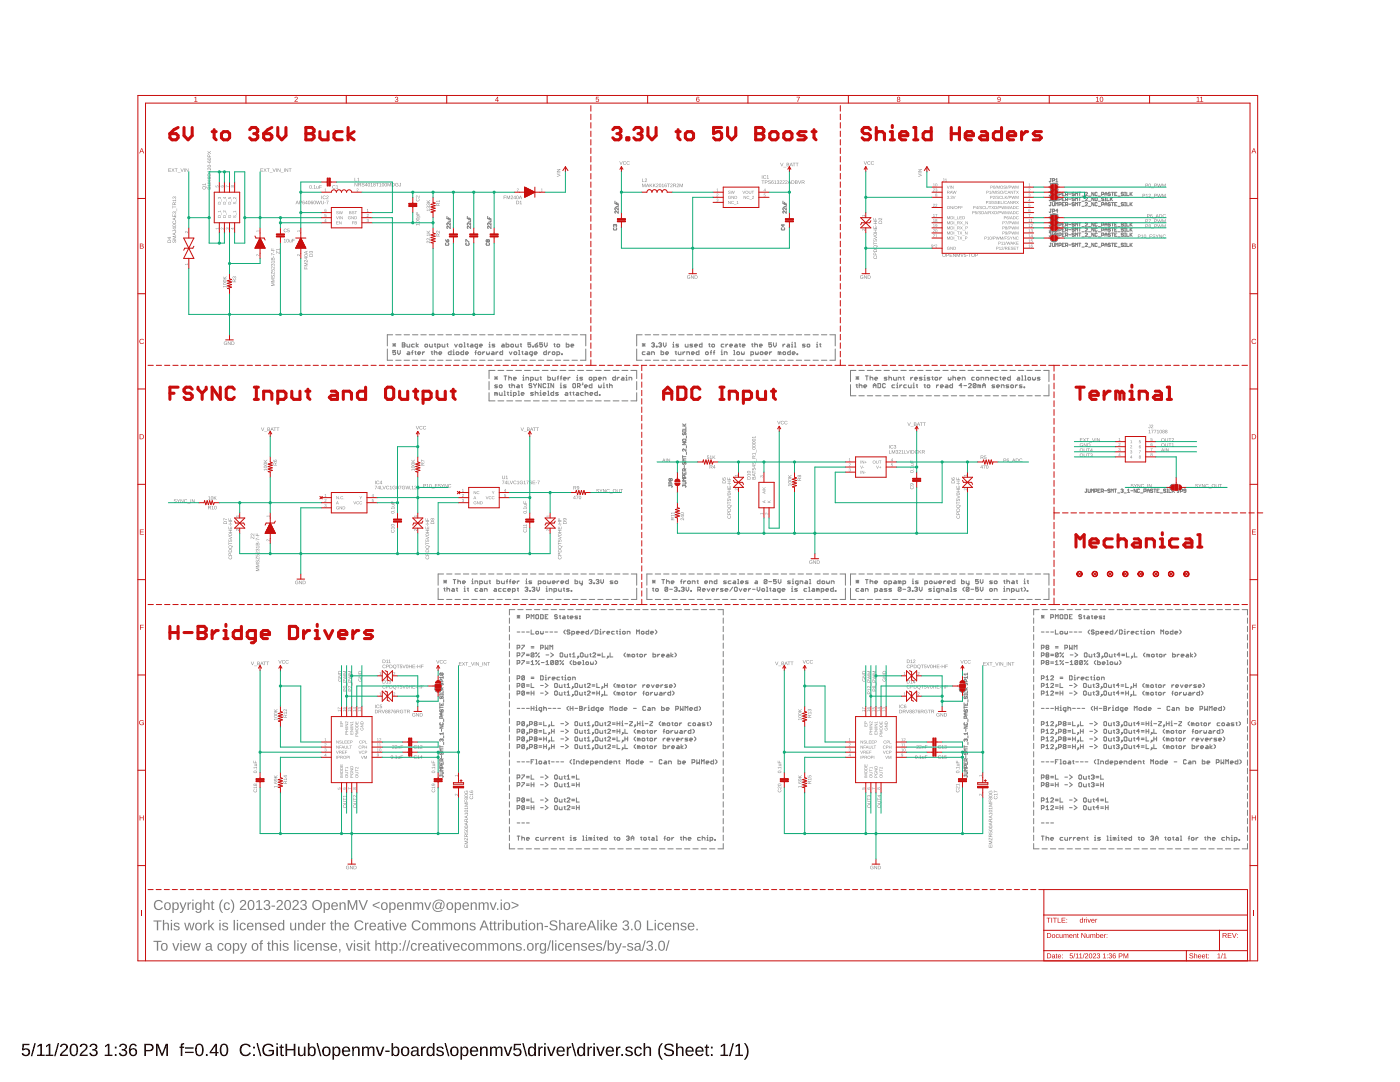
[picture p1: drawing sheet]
<svg xmlns="http://www.w3.org/2000/svg" width="279mm" height="216mm" viewBox="0 0 279 216" stroke-linecap="round" stroke-linejoin="round" font-family="sans-serif">
<path d="M4.5 208.3h1.4v.2h-1.1l-.1 .8a.83 .83 0 0 1 1.1 .2 .83 .83 0 0 1-.1 1.1 .83 .83 0 0 1-1.1 0l-.3-.4 .3-.1a.55 .55 0 0 0 .9 .3 .55 .55 0 0 0 0-.9 .55 .55 0 0 0-.8 .1h-.3zM6.9 208.2h.2l-.7 2.5h-.2zM7.5 208.7l.6-.4h.2v2.2h.6v.2h-1.5v-.2h.6v-1.9l-.5 .4zM9.2 208.7l.6-.4h.2v2.2h.6v.2h-1.5v-.2h.6v-1.9l-.5 .4zM11.5 208.2h.3l-.7 2.5h-.3zM12.2 208.4a.79 .79 0 0 1 1.3 .2 .79 .79 0 0 1-.5 1.1l-.7 .8h1.3v.2h-1.6a2.08 2.08 0 0 1 1-1.3 .48 .48 0 0 0 .1-.8 .48 .48 0 0 0-.8 .3h-.3zM14.3 208.4a.91 .91 0 0 1 1 .1 .91 .91 0 0 1 .3 1 .89 .89 0 0 1-.4 1.1 .89 .89 0 0 1-1.1-.2l-.2-.5v-.8zM14.4 208.6a1.65 1.65 0 0 0 .2 1.9h.1a1.12 1.12 0 0 0 .5-1.6l-.3-.4zM16.2 208.4a.79 .79 0 0 1 1.2 .2 .79 .79 0 0 1-.5 1.1l-.7 .8h1.3v.2h-1.6a2.08 2.08 0 0 1 1-1.3 .48 .48 0 0 0 .1-.8 .48 .48 0 0 0-.8 .3h-.3zM18.1 208.4a.74 .74 0 0 1 1-.1 .74 .74 0 0 1 .2 1l-.4 .2a.66 .66 0 0 1 .6 .7 .66 .66 0 0 1-.8 .5l-.7-.2-.2-.4h.3a.49 .49 0 0 0 .7 .4 .49 .49 0 0 0 .2-.8l-.6-.1v-.3a.47 .47 0 0 0 .7-.2 .47 .47 0 0 0-.3-.6 .47 .47 0 0 0-.6 .4h-.3zM21 208.7l.6-.4h.2v2.2h.6v.2h-1.5v-.2h.6v-1.9l-.5 .4zM22.9 208.8h.4v.4h-.4zM22.9 210.4h.4v.3h-.4zM24 208.4a.74 .74 0 0 1 1-.1 .74 .74 0 0 1 .2 1l-.4 .2a.66 .66 0 0 1 .6 .7 .66 .66 0 0 1-.8 .5l-.7-.2-.2-.4h.3a.49 .49 0 0 0 .7 .4 .49 .49 0 0 0 .2-.8l-.6-.1v-.3a.47 .47 0 0 0 .7-.2 .47 .47 0 0 0-.4-.6 .47 .47 0 0 0-.5 .4h-.3zM26.1 208.4a.76 .76 0 0 1 1.2 .3l-.3 .1a.51 .51 0 0 0-.7-.2 .51 .51 0 0 0-.2 .6l-.1 .3a.79 .79 0 0 1 1.2 0 .79 .79 0 0 1-.1 1.1 .79 .79 0 0 1-1.2-.2 1.85 1.85 0 0 1 .2-2zM26 209.9a.52 .52 0 0 0 1 0 .52 .52 0 0 0-1 0zM28.8 208.3a2.12 2.12 0 0 1 1.6 .2 .76 .76 0 0 1 .2 .8 .76 .76 0 0 1-.8 .5h-.7v.9h-.3zM29.1 208.5v1h1a.49 .49 0 0 0 0-.9zM31.1 208.3h.5l.7 2.1 .8-2.1h.4v2.4h-.3v-2.1l-.8 2.1h-.2l-.8-2.1v2.1h-.3zM36.2 208.3l.6-.1v.2l-.4 .1v.3h.4v.3h-.4v1.6h-.3v-1.6h-.3v-.3h.3zM36.9 209h1.7v.2h-1.7zM36.9 209.9h1.7v.2h-1.7zM39.3 208.4a.91 .91 0 0 1 1.1 .1 .91 .91 0 0 1 .2 1 .89 .89 0 0 1-.3 1.1 .89 .89 0 0 1-1.1-.2l-.2-.5v-.8zM39.5 208.6a1.65 1.65 0 0 0 .1 1.9h.2a1.12 1.12 0 0 0 .5-1.6l-.3-.4zM41.1 210.3h.3v.4h-.3zM43 208.3h.3v1.6h.3v.3h-.3v.5h-.3v-.5h-1.2v-.3zM43 208.6l-.9 1.3h.9zM44.2 208.4a.91 .91 0 0 1 1.1 .1 .91 .91 0 0 1 .3 1 .89 .89 0 0 1-.4 1.1 .89 .89 0 0 1-1.1-.2l-.2-.5v-.8zM44.4 208.6a1.65 1.65 0 0 0 .1 1.9h.2a1.12 1.12 0 0 0 .5-1.6l-.3-.4zM48.1 208.6a1.21 1.21 0 0 1 1.9 .2l-.3 .2a.87 .87 0 0 0-1.1-.4 .87 .87 0 0 0-.4 1.2 .84 .84 0 0 0 .7 .7 .84 .84 0 0 0 .9-.5l.3 .1a1.25 1.25 0 0 1-1.9 .4 1.25 1.25 0 0 1-.1-1.9zM50.5 208.8h.4v.4h-.4zM50.5 210.4h.4v.3h-.4zM51.2 208.2h.3l.7 2.5h-.3zM52.7 208.6a1.27 1.27 0 0 1 1.9 .2l-.3 .1a.93 .93 0 0 0-1.3-.2 .93 .93 0 0 0-.2 1.3 1.03 1.03 0 0 0 1.6 .2v-.4h-.8v-.3h1.1v.8a1.33 1.33 0 0 1-1.9 .2 1.33 1.33 0 0 1-.1-1.9zM55.2 208.2h.3v.2h-.3zM55.2 208.8h.3v1.9h-.3zM56.1 208.4h.2v.4h.3v.3h-.3v1.2l.1 .2h.3v.2h-.6l-.1-.1v-1.5h-.2v-.3h.2zM57 208.3h.3v1h1.3v-1h.3v2.4h-.3v-1.1h-1.3v1.1h-.3zM59.5 208.8h.3v1.2a.45 .45 0 0 0 .5 .5 .45 .45 0 0 0 .3-.6v-1.1h.4v1.9h-.3v-.3a.63 .63 0 0 1-.8 .3 .63 .63 0 0 1-.4-.6zM61.4 208.2h.4l-.1 .9a.71 .71 0 0 1 1-.2 .71 .71 0 0 1 .3 .9 .76 .76 0 0 1-.9 .9l-.3-.3-.1 .3h-.3zM62 209.1a.84 .84 0 0 0 .3 1.4 .83 .83 0 0 0 0-1.4zM63.2 208.2h.2l.8 2.5h-.3zM64.5 209.1a.89 .89 0 0 1 1.2-.1 .89 .89 0 0 1 .2 1.1 .89 .89 0 0 1-1.2 .6 .89 .89 0 0 1-.3-1.3zM64.8 209.1a.86 .86 0 0 0 .3 1.4 .79 .79 0 0 0 .5-.7 .79 .79 0 0 0-.5-.8zM66.3 208.8h.3l.1 .3a.71 .71 0 0 1 .9-.2 .71 .71 0 0 1 .3 .9 .76 .76 0 0 1-.9 .9l-.3-.3v1h-.3zM66.9 209.1a.84 .84 0 0 0 .3 1.4 .83 .83 0 0 0 0-1.4zM68.4 209.1a.85 .85 0 0 1 1.1-.2 .85 .85 0 0 1 .4 .9h-1.3a.54 .54 0 0 0 .3 .7 .54 .54 0 0 0 .7-.3l.2 .1a.89 .89 0 0 1-1.1 .4 .89 .89 0 0 1-.4-1.2zM68.7 209.2l-.1 .4h1l-.3-.5zM70.3 208.8h.3v.4a.63 .63 0 0 1 .7-.4 .63 .63 0 0 1 .5 .7v1.2h-.3v-1.2a.45 .45 0 0 0-.5-.5 .45 .45 0 0 0-.4 .6v1.1h-.3zM72.2 208.8h.3l.1 .4a.58 .58 0 0 1 .5-.4 .58 .58 0 0 1 .5 .4 .58 .58 0 0 1 .7-.4 .58 .58 0 0 1 .4 .7v1.2h-.3v-1.4a.41 .41 0 0 0-.5-.2 .41 .41 0 0 0-.3 .5v1.1h-.3v-1.4a.41 .41 0 0 0-.5-.2 .41 .41 0 0 0-.2 .5v1.1h-.3zM75 208.8h.3l.5 1.7 .6-1.7h.3l-.7 1.9h-.4zM76.9 209.6h.8v.3h-.8zM78.1 208.2h.4l-.1 .9a.71 .71 0 0 1 1-.2 .71 .71 0 0 1 .3 .9 .76 .76 0 0 1-.9 .9l-.3-.3-.1 .3h-.3zM78.7 209.1a.84 .84 0 0 0 .3 1.4 .83 .83 0 0 0 0-1.4zM80.2 209.1a.89 .89 0 0 1 1.2-.1 .89 .89 0 0 1 .3 1.1 .89 .89 0 0 1-1.3 .6 .89 .89 0 0 1-.3-1.3zM80.6 209.1a.86 .86 0 0 0 .2 1.4 .79 .79 0 0 0 .6-.7 .79 .79 0 0 0-.5-.8zM82.3 208.9a.74 .74 0 0 1 .8-.1 .74 .74 0 0 1 .4 .6v1l.3 .1v.2h-.4l-.2-.3a.63 .63 0 0 1-.8 .4 .63 .63 0 0 1-.4-.8 .63 .63 0 0 1 .8-.4h.4a.42 .42 0 0 0-.3-.6 .42 .42 0 0 0-.5 .3h-.3zM82.4 209.9a.39 .39 0 0 0 .1 .6 .39 .39 0 0 0 .5-.2l.2-.5zM84 208.8h.3l.1 .4 .1-.3 .4-.1v.3h-.3l-.2 .3v1.3h-.4zM85.3 209.1a.67 .67 0 0 1 1.1 0v-.9h.3v2.5h-.3v-.3a.71 .71 0 0 1-.9 .3 .71 .71 0 0 1-.4-.9zM85.6 209.2a.91 .91 0 0 0 .3 1.3 .79 .79 0 0 0 .5-.7 .79 .79 0 0 0-.5-.8zM87.3 209a.85 .85 0 0 1 1.3 .3h-.3a.39 .39 0 0 0-.5-.3 .39 .39 0 0 0-.3 .5l.2 .1a.67 .67 0 0 1 .7 .2 .67 .67 0 0 1 .1 .7 .91 .91 0 0 1-1.5-.2l.3-.1a.45 .45 0 0 0 .6 .4 .45 .45 0 0 0 .3-.6h-.1a.82 .82 0 0 1-1-.8zM88.7 208.2h.3l.7 2.5h-.3zM90.1 209.1a.89 .89 0 0 1 1.1-.1 .89 .89 0 0 1 .3 1.1 .89 .89 0 0 1-1.2 .6 .89 .89 0 0 1-.4-1.3zM90.4 209.1a.86 .86 0 0 0 .3 1.4 .79 .79 0 0 0 .5-.7 .79 .79 0 0 0-.5-.8zM91.9 208.8h.3v.3a.71 .71 0 0 1 .9-.2 .71 .71 0 0 1 .4 .9 .76 .76 0 0 1-1 .9l-.3-.3v1h-.3zM92.4 209.1a.84 .84 0 0 0 .3 1.4 .83 .83 0 0 0 0-1.4zM94 209.1a.85 .85 0 0 1 1-.2 .85 .85 0 0 1 .4 .9h-1.3a.54 .54 0 0 0 .3 .7 .54 .54 0 0 0 .7-.3l.3 .1a.89 .89 0 0 1-1.2 .4 .89 .89 0 0 1-.4-1.2zM94.2 209.2l-.1 .4h1l-.3-.5zM95.8 208.8h.3v.4a.63 .63 0 0 1 .8-.4 .63 .63 0 0 1 .4 .7v1.2h-.3v-1.2a.45 .45 0 0 0-.5-.5 .45 .45 0 0 0-.4 .6v1.1h-.3zM97.8 208.8h.3v.4a.58 .58 0 0 1 .5-.4 .58 .58 0 0 1 .6 .4 .58 .58 0 0 1 .7-.4 .58 .58 0 0 1 .4 .7v1.2h-.3l-.1-1.4a.41 .41 0 0 0-.5-.2 .41 .41 0 0 0-.2 .5v1.1h-.3v-1.4a.41 .41 0 0 0-.6-.2 .41 .41 0 0 0-.2 .5v1.1h-.3zM100.5 208.8h.3l.6 1.7 .5-1.7h.4l-.7 1.9h-.4zM102.6 208.3h1.3v.2h-1.1v.8a.83 .83 0 0 1 1.1 .2 .83 .83 0 0 1-.1 1.1 .83 .83 0 0 1-1.1 0l-.3-.4 .3-.1a.55 .55 0 0 0 .8 .3 .55 .55 0 0 0 .1-.9 .55 .55 0 0 0-.8 .1h-.3zM104.2 208.2h.3l.7 2.5h-.3zM105.5 209.1a.67 .67 0 0 1 1.1 0v-.9h.3l.1 2.5h-.3l-.1-.3a.71 .71 0 0 1-.9 .3 .71 .71 0 0 1-.3-.9zM105.8 209.2a.91 .91 0 0 0 .3 1.3 .79 .79 0 0 0 .5-.7 .79 .79 0 0 0-.5-.8zM107.4 208.8h.3v.4l.2-.3 .4-.1v.3h-.3l-.2 .3-.1 1.3h-.3zM108.6 208.2h.3v.2h-.3zM108.6 208.8h.3v1.9h-.3zM109.2 208.8h.3l.5 1.7 .6-1.7h.3l-.7 1.9h-.4zM111.3 209.1a.85 .85 0 0 1 1-.2 .85 .85 0 0 1 .4 .9h-1.3a.54 .54 0 0 0 .3 .7 .54 .54 0 0 0 .7-.3l.3 .1a.89 .89 0 0 1-1.2 .4 .89 .89 0 0 1-.4-1.2zM111.5 209.2l-.1 .4h1l-.3-.5zM113.1 208.8h.3v.4l.2-.3 .4-.1v.3h-.3l-.2 .3-.1 1.3h-.3zM114.1 208.2h.2l.7 2.5h-.2zM115.4 209.1a.67 .67 0 0 1 1.1 0v-.9h.3v2.5h-.3v-.3a.71 .71 0 0 1-1 .3 .71 .71 0 0 1-.3-.9zM115.6 209.2a.91 .91 0 0 0 .4 1.3 .79 .79 0 0 0 .5-.7 .79 .79 0 0 0-.5-.8zM117.2 208.8h.3l.1 .4 .1-.3 .4-.1v.3h-.3l-.2 .3v1.3h-.4zM118.4 208.2h.3v.2h-.3zM118.4 208.8h.3v1.9h-.3zM119 208.8h.3l.5 1.7 .6-1.7h.3l-.7 1.9h-.3zM121.1 209.1a.85 .85 0 0 1 1-.2 .85 .85 0 0 1 .4 .9h-1.3a.54 .54 0 0 0 .3 .7 .54 .54 0 0 0 .7-.3l.3 .1a.89 .89 0 0 1-1.2 .4 .89 .89 0 0 1-.4-1.2zM121.4 209.2l-.2 .4h1l-.3-.5zM122.9 208.8h.3v.4l.2-.3 .4-.1v.3h-.3l-.2 .3v1.3h-.4zM124 210.3h.3v.4h-.3zM125 209a.85 .85 0 0 1 1.3 .3h-.3a.39 .39 0 0 0-.5-.3 .39 .39 0 0 0-.3 .5l.2 .1a.67 .67 0 0 1 .7 .2 .67 .67 0 0 1 .1 .7 .91 .91 0 0 1-1.4-.2l.2-.1a.45 .45 0 0 0 .6 .4 .45 .45 0 0 0 .3-.6h-.1a.82 .82 0 0 1-.9-.8zM126.8 209.1a.76 .76 0 0 1 1.3 .3h-.3a.48 .48 0 0 0-.7-.3 .48 .48 0 0 0-.2 .7 .48 .48 0 0 0 .2 .6 .48 .48 0 0 0 .7-.3l.3 .1a.79 .79 0 0 1-.9 .5 .79 .79 0 0 1-.6-.9zM128.4 208.2h.4l-.1 1a.63 .63 0 0 1 .8-.4 .63 .63 0 0 1 .4 .7v1.2h-.3v-1.2a.45 .45 0 0 0-.5-.5 .45 .45 0 0 0-.3 .6v1.1h-.4zM132 208.2h.3a2.48 2.48 0 0 0 0 3.2 1.06 1.06 0 0 1-.9-1 2.47 2.47 0 0 1 .6-2.2zM132.7 208.5a1.11 1.11 0 0 1 1.8 .3l-.4 .1a.63 .63 0 0 0-.6-.4 .63 .63 0 0 0-.6 .5l.7 .3a.75 .75 0 0 1 .9 .8 .75 .75 0 0 1-1 .6 .89 .89 0 0 1-1-.6h.3a.78 .78 0 0 0 .7 .4 .78 .78 0 0 0 .7-.4 1.74 1.74 0 0 0-1.3-.7l-.3-.4zM134.9 208.2h.3v1a.63 .63 0 0 1 .7-.4 .63 .63 0 0 1 .5 .7v1.2h-.3v-1.2a.45 .45 0 0 0-.5-.5 .45 .45 0 0 0-.4 .6v1.1h-.3zM137 209.1a.85 .85 0 0 1 1-.2 .85 .85 0 0 1 .5 .9h-1.4a.54 .54 0 0 0 .4 .7 .54 .54 0 0 0 .6-.3l.3 .1a.89 .89 0 0 1-1.2 .4 .89 .89 0 0 1-.4-1.2zM137.3 209.2l-.2 .4h1l-.3-.5zM139 209.1a.85 .85 0 0 1 1-.2 .85 .85 0 0 1 .4 .9h-1.3a.54 .54 0 0 0 .3 .7 .54 .54 0 0 0 .7-.3l.3 .1a.89 .89 0 0 1-1.2 .4 .89 .89 0 0 1-.4-1.2zM139.2 209.2l-.1 .4h1l-.3-.5zM140.9 208.4h.3v.4h.3v.3h-.3v1.2l.1 .2h.2v.2h-.5l-.1-.1-.1-1.5h-.2v-.3h.3zM141.9 208.8h.3v.4h-.3zM141.9 210.4h.3v.3h-.3zM143.9 208.7l.5-.4h.3v2.2h.6v.2h-1.5v-.2h.6v-1.9l-.5 .4zM146.2 208.2h.3l-.7 2.5h-.3zM146.8 208.7l.6-.4h.3v2.2h.6v.2h-1.6v-.2h.7v-1.9l-.6 .4zM148.5 208.2a1.06 1.06 0 0 1 .8 1 2.47 2.47 0 0 1-.5 2.2h-.3a2.48 2.48 0 0 0 0-3.2z" fill="#000"/>
<g fill="#808080">
<path d="M31 179.8a.98 .98 0 0 1 1.5 .3h-.3a.73 .73 0 0 0-1-.2 .73 .73 0 0 0-.1 1.1l.4 .4a.68 .68 0 0 0 .8-.4l.2 .1a1.01 1.01 0 0 1-1.5 .3 1.01 1.01 0 0 1 0-1.6zM32.9 180.2a.73 .73 0 0 1 1.1 .1 .73 .73 0 0 1-.1 1.1 .73 .73 0 0 1-1.1-.2l-.1-.4zM33.1 180.4a.55 .55 0 0 0-.1 .7 .55 .55 0 0 0 .7 .2 .62 .62 0 0 0 .1-.7 .62 .62 0 0 0-.6-.3zM34.4 180.1h.2l.1 .2a.58 .58 0 0 1 .7-.2 .58 .58 0 0 1 .3 .7 .61 .61 0 0 1-.8 .8l-.2-.3v.9h-.3zM34.8 180.3a.62 .62 0 0 0-.1 .7 .62 .62 0 0 0 .5 .4 .64 .64 0 0 0 .2-.7 .64 .64 0 0 0-.5-.5zM35.8 180.1h.3l.4 1.2 .5-1.2h.2l-.6 1.5a.61 .61 0 0 1-.7 .5v-.1l.3-.1 .2-.3zM37.4 180.1h.3v.3l.1-.3 .3-.1v.3h-.2l-.2 .3v1h-.3zM38.4 179.5h.2v.2h-.2zM38.4 180.1h.2v1.5h-.2zM39.1 180.2a.53 .53 0 0 1 .9 .1v-.2h.2v1.4a.64 .64 0 0 1-.5 .6 .64 .64 0 0 1-.7-.3h.3l.3 .2a.47 .47 0 0 0 .4-.7 .57 .57 0 0 1-.8 .2 .57 .57 0 0 1-.3-.7zM39.3 180.4a.64 .64 0 0 0 .4 1 .59 .59 0 0 0 .3-.7 .59 .59 0 0 0-.6-.4zM40.6 179.5h.3l-.1 .8a.51 .51 0 0 1 .6-.3 .51 .51 0 0 1 .4 .6v1h-.2v-1a.36 .36 0 0 0-.4-.4 .36 .36 0 0 0-.3 .5v.9h-.3zM42.3 179.7h.2v.4h.2v.1h-.2v1l.1 .2h.2v.2l-.5-.2-.1-1.2h-.2v-.1h.2zM44.3 179.5h.2a2.01 2.01 0 0 0 0 2.7h-.2a1.98 1.98 0 0 1 0-2.7zM44.8 180.2l.3-.1h.4l.4 .4h-.3a.39 .39 0 0 0-.5-.2 .39 .39 0 0 0-.2 .5 .39 .39 0 0 0 .2 .6 .39 .39 0 0 0 .5-.3h.3a.67 .67 0 0 1-.9 .4 .67 .67 0 0 1-.3-.9zM46 179.5h.2a1.98 1.98 0 0 1 0 2.7h-.2a2.01 2.01 0 0 0 0-2.7zM48.1 179.7a.64 .64 0 0 1 1 .1 .64 .64 0 0 1-.4 1l-.6 .6h1.1v.2h-1.3v-.4l.5-.4a.53 .53 0 0 0 .4-.5 .53 .53 0 0 0-.3-.5l-.3 .1-.1 .2h-.2zM49.7 179.7a.74 .74 0 0 1 .9 .1 .74 .74 0 0 1 .2 .8 .74 .74 0 0 1-.7 1 .74 .74 0 0 1-.7-1l.1-.6zM49.9 179.8a1.34 1.34 0 0 0 0 1.5 .54 .54 0 0 0 .6-.1 .54 .54 0 0 0 0-.6v-.5a.38 .38 0 0 0-.6-.3zM51.2 179.9l.7-.3v1.8h.4v.2h-1.2v-.2h.5v-1.6l-.4 .4zM52.8 179.7a.56 .56 0 0 1 .9 0 .56 .56 0 0 1-.2 .9 .56 .56 0 0 1 .4 .7 .56 .56 0 0 1-.8 .3l-.5-.4v-.1l.2-.1a.4 .4 0 0 0 .6 .4 .4 .4 0 0 0 .2-.6l-.5-.1v-.2a.38 .38 0 0 0 .5-.2 .38 .38 0 0 0-.3-.5 .38 .38 0 0 0-.4 .3h-.3zM54.2 180.7h.7v.2h-.7zM55.4 179.7a.64 .64 0 0 1 1 .1 .64 .64 0 0 1-.4 1l-.6 .6h1.1v.2h-1.3v-.4l.5-.4a.53 .53 0 0 0 .4-.5 .53 .53 0 0 0-.3-.5l-.2 .1-.2 .2h-.2zM57 179.7a.74 .74 0 0 1 .9 .1 .74 .74 0 0 1 .2 .8 .74 .74 0 0 1-.7 1 .74 .74 0 0 1-.7-1l.1-.6zM57.2 179.8a1.34 1.34 0 0 0 0 1.5 .54 .54 0 0 0 .6-.1 .54 .54 0 0 0 0-.6v-.5a.38 .38 0 0 0-.6-.3zM58.6 179.7a.64 .64 0 0 1 1 .1 .64 .64 0 0 1-.4 1l-.6 .6h1v.2h-1.3l.1-.4 .4-.4a.53 .53 0 0 0 .5-.5 .53 .53 0 0 0-.3-.5l-.3 .1-.1 .2h-.2zM60.1 179.7a.56 .56 0 0 1 .9 0 .56 .56 0 0 1-.2 .9 .56 .56 0 0 1 .4 .7 .56 .56 0 0 1-.8 .3l-.5-.4v-.1l.3-.1a.4 .4 0 0 0 .5 .4 .4 .4 0 0 0 .2-.6l-.5-.1v-.2a.38 .38 0 0 0 .5-.2 .38 .38 0 0 0-.3-.5 .38 .38 0 0 0-.4 .3h-.3zM62.2 180.6a1.05 1.05 0 0 1 2.1 0 1.05 1.05 0 0 1-2.1 0zM62.8 180a.77 .77 0 0 0 0 1.2 .77 .77 0 0 0 1.1-.2 .77 .77 0 0 0-.1-1 .77 .77 0 0 0-1 0zM64.6 180.1h.2v.2a.58 .58 0 0 1 .8-.2 .58 .58 0 0 1 .3 .7 .61 .61 0 0 1-.8 .8l-.3-.3v.9h-.2zM65 180.3a.62 .62 0 0 0-.2 .7 .62 .62 0 0 0 .6 .4 .64 .64 0 0 0 .2-.7 .64 .64 0 0 0-.5-.5zM66.3 180.2a.69 .69 0 0 1 .8-.1 .69 .69 0 0 1 .3 .8h-1a.44 .44 0 0 0 .2 .5 .44 .44 0 0 0 .6-.2h.2a.76 .76 0 0 1-1.1 .2 .76 .76 0 0 1 0-1.2zM66.5 180.3l-.1 .4h.8l-.3-.5zM67.8 180.1h.2v.2a.51 .51 0 0 1 .6-.3 .51 .51 0 0 1 .4 .6v1h-.3v-1a.36 .36 0 0 0-.4-.4 .36 .36 0 0 0-.3 .5v.9h-.2zM69.4 179.6h.3l.7 1.7 .6-1.7h.3v2h-.2v-1.8l-.7 1.8h-.1l-.7-1.8v1.8h-.2zM71.6 179.6h.2l.7 1.7 .7-1.7h.2l-.8 2h-.2zM74.4 180.5l1.4-.6v.2l-1.2 .5 1.2 .5v.3l-1.4-.6zM76.2 180.2a.73 .73 0 0 1 1 .1 .73 .73 0 0 1-.1 1.1 .73 .73 0 0 1-1-.2l-.1-.4zM76.4 180.4a.55 .55 0 0 0-.1 .7 .55 .55 0 0 0 .7 .2 .62 .62 0 0 0 .1-.7 .62 .62 0 0 0-.6-.3zM77.7 180.1h.2v.2a.58 .58 0 0 1 .8-.2 .58 .58 0 0 1 .3 .7 .61 .61 0 0 1-.8 .8l-.3-.3v.9h-.2zM78.1 180.3a.62 .62 0 0 0-.2 .7 .62 .62 0 0 0 .6 .4 .64 .64 0 0 0 .2-.7 .64 .64 0 0 0-.5-.5zM79.4 180.2a.69 .69 0 0 1 .8-.1 .69 .69 0 0 1 .3 .8h-1a.44 .44 0 0 0 .2 .5 .44 .44 0 0 0 .6-.2h.2a.76 .76 0 0 1-1.1 .2 .76 .76 0 0 1 0-1.2zM79.6 180.3l-.1 .4h.8l-.3-.5zM80.9 180.1h.2v.2a.51 .51 0 0 1 .6-.3 .51 .51 0 0 1 .4 .6v1h-.3v-1a.36 .36 0 0 0-.4-.4 .36 .36 0 0 0-.3 .5v.9h-.2zM82.5 180.1h.2v.2a.47 .47 0 0 1 .4-.3 .47 .47 0 0 1 .5 .3 .47 .47 0 0 1 .5-.3 .47 .47 0 0 1 .4 .6v1h-.3v-1.2l-.3-.2-.3 .3v1.1h-.3v-1.2l-.1-.2-.3 .1-.2 .2v1.1h-.2zM84.7 180.1h.2l.5 1.3 .4-1.3h.3l-.6 1.5h-.3zM86.8 179.8a1.1 1.1 0 0 1 1.6-.1 1.1 1.1 0 0 1-.1 1.7h-.4l-.1-.3a.56 .56 0 0 1-.8 .2 .56 .56 0 0 1-.1-.8 .58 .58 0 0 1 .5-.5 .58 .58 0 0 1 .6 .3v-.2h.2l-.2 1.1a.79 .79 0 0 0 .6-.8 .79 .79 0 0 0-.6-.7 1.09 1.09 0 0 0-1.4 .7 1.09 1.09 0 0 0 .6 1.4l1-.2 .1 .1a1.23 1.23 0 0 1-1.8-.1 1.23 1.23 0 0 1 .3-1.8zM87.3 180.3a.48 .48 0 0 0-.3 .5 .48 .48 0 0 0 .5 .4 .49 .49 0 0 0 .4-.5 .49 .49 0 0 0-.5-.5zM89.3 180.2a.73 .73 0 0 1 1 .1 .73 .73 0 0 1-.1 1.1 .73 .73 0 0 1-1-.2l-.1-.4zM89.5 180.4a.55 .55 0 0 0-.1 .7 .55 .55 0 0 0 .7 .2 .62 .62 0 0 0 .1-.7 .62 .62 0 0 0-.6-.3zM90.7 180.1h.3v.2a.58 .58 0 0 1 .7-.2 .58 .58 0 0 1 .3 .7 .61 .61 0 0 1-.7 .8l-.3-.3v.9h-.2zM91.2 180.3a.62 .62 0 0 0-.2 .7 .62 .62 0 0 0 .6 .4 .64 .64 0 0 0 .2-.7 .64 .64 0 0 0-.5-.5zM92.4 180.2a.69 .69 0 0 1 .9-.1 .69 .69 0 0 1 .3 .8h-1.1a.44 .44 0 0 0 .3 .5 .44 .44 0 0 0 .6-.2h.2a.76 .76 0 0 1-1.2 .2 .76 .76 0 0 1 0-1.2zM92.7 180.3l-.2 .4h.9l-.3-.5zM93.9 180.1h.3v.2a.51 .51 0 0 1 .6-.3 .51 .51 0 0 1 .3 .6v1h-.2v-1a.36 .36 0 0 0-.4-.4 .36 .36 0 0 0-.3 .5v.9h-.3zM95.5 180.1h.3v.2a.47 .47 0 0 1 .4-.3 .47 .47 0 0 1 .4 .3 .47 .47 0 0 1 .6-.3 .47 .47 0 0 1 .3 .6v1h-.2v-1.2l-.3-.2-.3 .3v1.1h-.3v-1.2l-.1-.2-.3 .1-.2 .2v1.1h-.3zM97.7 180.1h.3l.4 1.3 .5-1.3h.2l-.5 1.5h-.3zM99.2 181.3h.3v.3h-.3zM99.9 179.5h.3v.2h-.3zM99.9 180.1h.3v1.5h-.3zM100.6 180.2a.73 .73 0 0 1 1.1 .1 .73 .73 0 0 1-.1 1.1 .73 .73 0 0 1-1-.2l-.1-.4zM100.8 180.4a.55 .55 0 0 0-.1 .7 .55 .55 0 0 0 .8 .2 .62 .62 0 0 0 0-.7 .62 .62 0 0 0-.5-.3zM102.1 179.9l1.4 .6v.3l-1.4 .6v-.3l1.2-.5-1.2-.5z"/>
<path d="M30.6 183.7h1.6v.2h-.6v1.7h-.3v-1.7h-.7zM32.5 183.6h.3l-.1 .8a.51 .51 0 0 1 .6-.3 .51 .51 0 0 1 .4 .5v1h-.2v-.9a.36 .36 0 0 0-.4-.4 .36 .36 0 0 0-.3 .4v.9h-.3zM34.1 183.6h.2v.2h-.2zM34.1 184.1h.2v1.5h-.2zM34.8 184.2l.7-.1 .3 .4h-.2a.32 .32 0 0 0-.4-.3 .32 .32 0 0 0-.2 .4l.5 .2a.45 .45 0 0 1 .3 .6 .45 .45 0 0 1-.6 .3l-.5-.3-.1-.1 .2-.1a.37 .37 0 0 0 .5 .3 .37 .37 0 0 0 .3-.4l-.1-.1a.64 .64 0 0 1-.8-.7zM36.8 184.1h.2l.3 1.3 .4-1.3h.2l.4 1.3 .3-1.3h.2l-.4 1.5h-.3l-.3-1.3-.3 1.3h-.3zM39.1 184.3a.73 .73 0 0 1 1 .1 .73 .73 0 0 1 0 1 .73 .73 0 0 1-1.1-.1l-.1-.4zM39.3 184.4a.55 .55 0 0 0-.1 .8 .55 .55 0 0 0 .7 .1 .62 .62 0 0 0 .1-.6 .62 .62 0 0 0-.6-.4zM40.6 184.1h.2l.1 .3 .1-.2 .3-.1v.2l-.3 .1-.1 .2v1h-.3zM41.6 183.6h.2v1.3l.7-.8h.3l-.7 .7 .7 .8h-.3l-.5-.7-.2 .2v.5h-.2zM43.8 183.6h.2v.2h-.2zM43.8 184.1h.2v1.5h-.2zM44.5 184.2l.7-.1 .3 .4h-.2a.32 .32 0 0 0-.4-.3 .32 .32 0 0 0-.2 .4l.5 .2a.45 .45 0 0 1 .3 .6 .45 .45 0 0 1-.6 .3l-.5-.3-.1-.1 .2-.1a.37 .37 0 0 0 .4 .3 .37 .37 0 0 0 .3-.4v-.1a.64 .64 0 0 1-.8-.7zM46.6 183.6h.3v2h-.3zM47.3 183.6h.2v.2h-.2zM47.3 184.1h.2v1.5h-.2zM48 184.3l.3-.2h.4l.4 .4-.3 .1a.39 .39 0 0 0-.5-.3 .39 .39 0 0 0-.2 .6 .39 .39 0 0 0 .2 .5 .39 .39 0 0 0 .5-.2h.3a.67 .67 0 0 1-.9 .4 .67 .67 0 0 1-.4-1zM49.4 184.3a.69 .69 0 0 1 .9-.1 .69 .69 0 0 1 .3 .7h-1.1a.44 .44 0 0 0 .3 .5 .44 .44 0 0 0 .5-.2l.3 .1a.76 .76 0 0 1-1.2 .1 .76 .76 0 0 1 0-1.1zM49.6 184.4l-.1 .3h.8l-.2-.4zM50.9 184.1h.3v.3a.51 .51 0 0 1 .5-.3 .51 .51 0 0 1 .4 .5v1h-.2v-.9a.36 .36 0 0 0-.4-.4 .36 .36 0 0 0-.3 .5v.8h-.3zM52.6 184.2l.7-.1 .3 .4h-.2a.32 .32 0 0 0-.4-.3 .32 .32 0 0 0-.2 .4l.5 .2a.45 .45 0 0 1 .3 .6 .45 .45 0 0 1-.6 .3l-.5-.3-.1-.1 .2-.1a.37 .37 0 0 0 .4 .3 .37 .37 0 0 0 .3-.4v-.1a.64 .64 0 0 1-.8-.7zM54 184.3a.69 .69 0 0 1 .9-.1 .69 .69 0 0 1 .3 .7h-1.1a.44 .44 0 0 0 .3 .5 .44 .44 0 0 0 .5-.2l.3 .1a.76 .76 0 0 1-1.2 .1 .76 .76 0 0 1 0-1.1zM54.2 184.4l-.1 .3h.8l-.2-.4zM55.6 184.3l.4-.2 .5 .3v-.8h.2v2h-.2v-.2a.58 .58 0 0 1-.8 .2 .58 .58 0 0 1-.2-.7zM55.8 184.4a.73 .73 0 0 0 .3 1.1 .64 .64 0 0 0 .4-.6 .64 .64 0 0 0-.4-.6zM57.9 184.1h.3v1a.36 .36 0 0 0 .4 .4 .36 .36 0 0 0 .3-.5v-.9h.2v1.5h-.2v-.2a.51 .51 0 0 1-.6 .2 .51 .51 0 0 1-.4-.5zM59.5 184.1h.2v.3a.51 .51 0 0 1 .6-.3 .51 .51 0 0 1 .4 .5v1h-.2v-.9a.36 .36 0 0 0-.4-.4 .36 .36 0 0 0-.3 .5v.8h-.3zM61.2 184.3l.4-.2 .4 .3v-.8h.3v2h-.2l-.1-.2a.58 .58 0 0 1-.7 .2 .58 .58 0 0 1-.3-.7zM61.4 184.4a.73 .73 0 0 0 .2 1.1 .64 .64 0 0 0 .4-.6 .64 .64 0 0 0-.4-.6zM62.8 184.3a.69 .69 0 0 1 .8-.1 .69 .69 0 0 1 .3 .7h-1a.44 .44 0 0 0 .2 .5 .44 .44 0 0 0 .6-.2l.2 .1a.76 .76 0 0 1-1.1 .1 .76 .76 0 0 1 0-1.1zM63 184.4l-.1 .3h.8l-.3-.4zM64.3 184.1h.2v.3l.2-.2 .3-.1v.2l-.3 .1-.2 .2v1h-.2zM66.1 183.8h.2v.3h.3v.2h-.3v1l.1 .1h.2v.2l-.5-.1-.1-1.2h-.1v-.2h.1zM66.8 183.6h.3v.8a.51 .51 0 0 1 .5-.3 .51 .51 0 0 1 .4 .5v1h-.2v-.9a.36 .36 0 0 0-.4-.4 .36 .36 0 0 0-.3 .4v.9h-.3zM68.5 184.3a.69 .69 0 0 1 .8-.1 .69 .69 0 0 1 .4 .7h-1.1a.44 .44 0 0 0 .3 .5 .44 .44 0 0 0 .5-.2l.2 .1a.76 .76 0 0 1-1.1 .1 .76 .76 0 0 1 0-1.1zM68.7 184.4l-.1 .3h.8l-.2-.4zM71 183.9a.98 .98 0 0 1 1.5 .2l-.2 .1a.73 .73 0 0 0-1.1-.2 .73 .73 0 0 0-.1 1.1l.4 .3a.68 .68 0 0 0 .8-.4l.2 .1a1.01 1.01 0 0 1-1.5 .3 1.01 1.01 0 0 1 0-1.5zM72.8 184.1h.3v.3l.1-.2 .4-.1v.2l-.3 .1-.2 .2v1h-.3zM73.9 184.3a.69 .69 0 0 1 .8-.1 .69 .69 0 0 1 .4 .7h-1.1a.44 .44 0 0 0 .3 .5 .44 .44 0 0 0 .5-.2l.2 .1a.76 .76 0 0 1-1.1 .1 .76 .76 0 0 1 0-1.1zM74.1 184.4l-.1 .3h.8l-.2-.4zM75.5 184.3l.5-.2 .4 .1 .2 1.2 .2 .2h-.3l-.2-.3a.51 .51 0 0 1-.6 .4 .51 .51 0 0 1-.4-.6 .51 .51 0 0 1 .7-.4h.3a.34 .34 0 0 0-.2-.4 .34 .34 0 0 0-.5 .2h-.2zM75.7 185a.35 .35 0 0 0 .2 .5 .35 .35 0 0 0 .4-.4v-.2zM77.1 183.8h.1v.3h.3v.2h-.3v1l.1 .1h.3v.2l-.6-.1v-1.2h-.2v-.2h.2zM77.8 183.6h.2v.2h-.2zM77.8 184.1h.2v1.5h-.2zM78.2 184.1h.3l.4 1.3 .5-1.3h.2l-.5 1.5h-.3zM79.9 184.3a.69 .69 0 0 1 .9-.1 .69 .69 0 0 1 .3 .7h-1.1a.44 .44 0 0 0 .3 .5 .44 .44 0 0 0 .5-.2l.3 .1a.76 .76 0 0 1-1.2 .1 .76 .76 0 0 1 0-1.1zM80.1 184.4l-.1 .3h.8l-.2-.4zM82.4 183.9a.98 .98 0 0 1 1.6 .2l-.3 .1a.73 .73 0 0 0-1-.2 .73 .73 0 0 0-.2 1.1l.4 .3a.68 .68 0 0 0 .9-.4l.2 .1a1.01 1.01 0 0 1-1.5 .3 1.01 1.01 0 0 1-.1-1.5zM84.4 184.3a.73 .73 0 0 1 1 .1 .73 .73 0 0 1-.1 1 .73 .73 0 0 1-1-.1l-.1-.4zM84.6 184.4a.55 .55 0 0 0-.1 .8 .55 .55 0 0 0 .7 .1 .62 .62 0 0 0 .1-.6 .62 .62 0 0 0-.6-.4zM85.9 184.1h.2v.3a.47 .47 0 0 1 .4-.3 .47 .47 0 0 1 .5 .3 .47 .47 0 0 1 .5-.3 .47 .47 0 0 1 .4 .5v1h-.3v-1.1l-.3-.2-.3 .3v1h-.3v-1.1l-.1-.2h-.3l-.2 .3v1h-.2zM88.2 184.1h.3v.3a.47 .47 0 0 1 .4-.3 .47 .47 0 0 1 .4 .3 .47 .47 0 0 1 .6-.3 .47 .47 0 0 1 .3 .5v1h-.2v-1.1l-.3-.2-.3 .3v1h-.3v-1.1l-.1-.2h-.3l-.2 .3v1h-.3zM90.7 184.3a.73 .73 0 0 1 1.1 .1 .73 .73 0 0 1-.1 1 .73 .73 0 0 1-1.1-.1v-.4zM90.9 184.4a.55 .55 0 0 0-.1 .8 .55 .55 0 0 0 .7 .1 .62 .62 0 0 0 .1-.6 .62 .62 0 0 0-.6-.4zM92.2 184.1h.2l.1 .3a.51 .51 0 0 1 .5-.3 .51 .51 0 0 1 .4 .5v1h-.2v-.9a.36 .36 0 0 0-.4-.4 .36 .36 0 0 0-.3 .5v.8h-.3zM93.9 184.2l.6-.1 .4 .4h-.2a.32 .32 0 0 0-.4-.3 .32 .32 0 0 0-.2 .4l.5 .2a.45 .45 0 0 1 .3 .6 .45 .45 0 0 1-.6 .3l-.5-.3-.1-.1 .2-.1a.37 .37 0 0 0 .4 .3 .37 .37 0 0 0 .3-.4l-.1-.1a.64 .64 0 0 1-.7-.7zM96.5 183.7h.3l.8 1.9h-.3l-.2-.5h-.9l-.2 .5h-.3zM96.6 183.9l-.3 1h.7zM97.9 183.8h.1v.3h.3v.2h-.3v1l.1 .1h.3v.2l-.6-.1v-1.2h-.2v-.2h.2zM98.7 183.8h.1v.3h.3v.2h-.3v1l.1 .1h.2v.2l-.5-.1v-1.2h-.2v-.2h.2zM99.4 184.1h.2v.3l.1-.2 .4-.1v.2l-.3 .1-.2 .2v1h-.2zM100.3 183.6h.3v.2h-.3zM100.3 184.1h.3v1.5h-.3zM100.9 183.6h.3v.8a.58 .58 0 0 1 .7-.2 .58 .58 0 0 1 .3 .7 .61 .61 0 0 1-.7 .7l-.3-.2v.2h-.3zM101.3 184.4a.62 .62 0 0 0-.1 .7 .62 .62 0 0 0 .6 .3 .76 .76 0 0 0-.2-1.1zM102.5 184.1h.3v1a.36 .36 0 0 0 .4 .4 .36 .36 0 0 0 .3-.5v-.9h.2v1.5h-.2v-.2a.51 .51 0 0 1-.6 .2 .51 .51 0 0 1-.4-.5zM104.2 183.8h.2v.3h.3v.2h-.3v1l.1 .1h.2v.2l-.5-.1-.1-1.2h-.1v-.2h.2zM104.9 183.6h.3v.2h-.3zM104.9 184.1h.3v1.5h-.3zM105.6 184.3a.73 .73 0 0 1 1.1 .1 .73 .73 0 0 1-.1 1 .73 .73 0 0 1-1-.1l-.1-.4zM105.8 184.4a.55 .55 0 0 0-.1 .8 .55 .55 0 0 0 .8 .1 .62 .62 0 0 0 0-.6 .62 .62 0 0 0-.5-.4zM107.1 184.1h.3v.3a.51 .51 0 0 1 .6-.3 .51 .51 0 0 1 .4 .5v1h-.3v-.9a.36 .36 0 0 0-.4-.4 .36 .36 0 0 0-.3 .5v.8h-.3zM108.7 184.8h.7v.2h-.7zM109.8 183.9a.9 .9 0 0 1 1.4 .2h-.2a.45 .45 0 0 0-.6-.3 .45 .45 0 0 0-.3 .6l.4 .1a.6 .6 0 0 1 .8 .6 .6 .6 0 0 1-.8 .6 .72 .72 0 0 1-.9-.5l.3-.1a.55 .55 0 0 0 .6 .4 .55 .55 0 0 0 .5-.6l-.5-.1a.63 .63 0 0 1-.6-.3 .63 .63 0 0 1-.1-.6zM111.6 183.6h.2v.8a.51 .51 0 0 1 .6-.3 .51 .51 0 0 1 .4 .5v1h-.3v-.9a.36 .36 0 0 0-.3-.4 .36 .36 0 0 0-.4 .4v.9h-.2zM113.3 184.3l.5-.2 .4 .1 .2 1.2 .2 .2h-.3l-.2-.3a.51 .51 0 0 1-.6 .4 .51 .51 0 0 1-.4-.6 .51 .51 0 0 1 .7-.4h.3a.34 .34 0 0 0-.2-.4 .34 .34 0 0 0-.5 .2h-.2zM113.5 185a.35 .35 0 0 0 .2 .5 .35 .35 0 0 0 .4-.4v-.2zM114.8 184.1h.2v.3l.2-.2 .3-.1v.2l-.3 .1-.2 .2v1h-.2zM115.8 184.3a.69 .69 0 0 1 .8-.1 .69 .69 0 0 1 .4 .7h-1.1a.44 .44 0 0 0 .3 .5 .44 .44 0 0 0 .5-.2l.2 .1a.76 .76 0 0 1-1.1 .1 .76 .76 0 0 1 0-1.1zM116 184.4l-.1 .3h.8l-.2-.4zM117.9 183.7h.3l.8 1.9h-.3l-.2-.5h-.9l-.2 .5h-.3zM118.1 183.9l-.4 1h.7zM119.2 183.6h.3v2h-.3zM119.8 183.6h.3v.2h-.3zM119.8 184.1h.3v1.5h-.3zM120.5 183.6h.2v1.3l.7-.8h.3l-.6 .7 .6 .8h-.3l-.5-.7-.2 .2v.5h-.2zM122 184.3a.69 .69 0 0 1 .8-.1 .69 .69 0 0 1 .4 .7h-1.1a.44 .44 0 0 0 .3 .5 .44 .44 0 0 0 .5-.2l.2 .1a.76 .76 0 0 1-1.1 .1 .76 .76 0 0 1 0-1.1zM122.2 184.4l-.1 .3h.8l-.2-.4zM124.4 183.8a.56 .56 0 0 1 .9 0 .56 .56 0 0 1-.2 .8 .56 .56 0 0 1 .4 .8 .56 .56 0 0 1-.8 .2l-.5-.3v-.2h.3a.4 .4 0 0 0 .5 .4 .4 .4 0 0 0 .2-.7l-.5-.1v-.2a.38 .38 0 0 0 .5-.2 .38 .38 0 0 0-.2-.5 .38 .38 0 0 0-.5 .4h-.3zM126 185.3h.2v.3h-.2zM126.9 183.8a.74 .74 0 0 1 .9 0 .74 .74 0 0 1 .2 .8 .74 .74 0 0 1-.7 1.1 .74 .74 0 0 1-.7-1.1l.1-.5zM127.1 183.9a1.34 1.34 0 0 0 0 1.5 .54 .54 0 0 0 .5-.2 .54 .54 0 0 0 .1-.6v-.4a.38 .38 0 0 0-.6-.3zM129.1 183.7h.3v1.7h1v.2h-1.3zM130.6 183.6h.3v.2h-.3zM130.6 184.1h.3v1.5h-.3zM131.4 184.3l.3-.2h.4l.3 .4-.2 .1a.39 .39 0 0 0-.5-.3 .39 .39 0 0 0-.2 .6 .39 .39 0 0 0 .2 .5 .39 .39 0 0 0 .5-.2h.2a.67 .67 0 0 1-.9 .4 .67 .67 0 0 1-.3-1zM132.8 184.3a.69 .69 0 0 1 .8-.1 .69 .69 0 0 1 .4 .7h-1.1a.44 .44 0 0 0 .3 .5 .44 .44 0 0 0 .5-.2l.2 .1a.76 .76 0 0 1-1.1 .1 .76 .76 0 0 1 0-1.1zM133 184.4l-.1 .3h.8l-.2-.4zM134.3 184.1h.2v.3a.51 .51 0 0 1 .6-.3 .51 .51 0 0 1 .4 .5v1h-.2v-.9a.36 .36 0 0 0-.4-.4 .36 .36 0 0 0-.3 .5v.8h-.3zM136 184.2l.6-.1 .4 .4h-.2a.32 .32 0 0 0-.4-.3 .32 .32 0 0 0-.2 .4l.5 .2a.45 .45 0 0 1 .3 .6 .45 .45 0 0 1-.6 .3l-.6-.3v-.1l.2-.1a.37 .37 0 0 0 .4 .3 .37 .37 0 0 0 .3-.4l-.1-.1a.64 .64 0 0 1-.7-.7zM137.4 184.3a.69 .69 0 0 1 .9-.1 .69 .69 0 0 1 .3 .7h-1.1a.44 .44 0 0 0 .3 .5 .44 .44 0 0 0 .5-.2l.2 .1a.76 .76 0 0 1-1.1 .1 .76 .76 0 0 1 0-1.1zM137.6 184.4l-.1 .3h.8l-.2-.4zM139 185.3h.2v.3h-.2z"/>
<path d="M30.6 187.7h1.6v.2h-.6v1.8h-.3v-1.8h-.7zM32.3 188.4a.73 .73 0 0 1 1 0 .73 .73 0 0 1-.1 1.1 .73 .73 0 0 1-1-.1l-.1-.5zM32.5 188.5a.55 .55 0 0 0-.1 .7 .55 .55 0 0 0 .7 .2 .62 .62 0 0 0 .1-.7 .62 .62 0 0 0-.6-.3zM34.4 188.2h.3l.4 1.3 .4-1.3h.3l-.6 1.5h-.3zM36 187.6h.2v.3h-.2zM36 188.2h.2v1.5h-.2zM36.7 188.4a.69 .69 0 0 1 .9-.2 .69 .69 0 0 1 .3 .8h-1.1a.44 .44 0 0 0 .3 .5 .44 .44 0 0 0 .5-.2l.3 .1a.76 .76 0 0 1-1.2 .1 .76 .76 0 0 1 0-1.1zM36.9 188.5l-.1 .3h.8l-.2-.4zM38 188.2h.3l.3 1.3 .3-1.3h.3l.3 1.3 .4-1.3h.2l-.4 1.5h-.3l-.3-1.3-.4 1.3h-.3zM41.2 188.3l.5-.1 .4 .1 .2 1.1 .2 .3h-.3l-.2-.3a.51 .51 0 0 1-.6 .4 .51 .51 0 0 1-.4-.7 .51 .51 0 0 1 .7-.3h.3a.34 .34 0 0 0-.2-.5 .34 .34 0 0 0-.5 .3h-.2zM41.4 189a.35 .35 0 0 0 .2 .6 .35 .35 0 0 0 .4-.4v-.2zM43.6 188.4l.2-.2h.4l.4 .4h-.2a.39 .39 0 0 0-.6-.2 .39 .39 0 0 0-.1 .5 .39 .39 0 0 0 .1 .6 .39 .39 0 0 0 .6-.3h.2a.67 .67 0 0 1-.9 .5 .67 .67 0 0 1-.3-1zM45 188.4a.73 .73 0 0 1 1 0 .73 .73 0 0 1-.1 1.1 .73 .73 0 0 1-1-.1l-.1-.5zM45.2 188.5a.55 .55 0 0 0-.1 .7 .55 .55 0 0 0 .7 .2 .62 .62 0 0 0 .1-.7 .62 .62 0 0 0-.6-.3zM46.5 188.2h.2v.2a.58 .58 0 0 1 .8-.2 .58 .58 0 0 1 .3 .7 .61 .61 0 0 1-.8 .8l-.3-.2v.8h-.2zM46.9 188.4a.62 .62 0 0 0-.2 .7 .62 .62 0 0 0 .6 .4 .64 .64 0 0 0 .2-.7 .64 .64 0 0 0-.5-.4zM47.9 188.2h.2l.5 1.2 .4-1.2h.3l-.6 1.5a.61 .61 0 0 1-.7 .6v-.2h.2l.3-.4zM50.4 188.4a.73 .73 0 0 1 1 0 .73 .73 0 0 1-.1 1.1 .73 .73 0 0 1-1-.1l-.1-.5zM50.6 188.5a.55 .55 0 0 0-.1 .7 .55 .55 0 0 0 .7 .2 .62 .62 0 0 0 .1-.7 .62 .62 0 0 0-.6-.3zM52 187.7l.5-.1v.2l-.3 .1v.3h.3v.2h-.3v1.3h-.3v-1.3h-.2v-.2h.2zM53.6 187.8h.1v.4h.3v.2h-.3v.9l.1 .2h.2v.2l-.5-.1v-1.2h-.2v-.2h.2zM54.3 187.6h.2v.8a.51 .51 0 0 1 .6-.2 .51 .51 0 0 1 .4 .5v1h-.3v-1a.36 .36 0 0 0-.4-.4 .36 .36 0 0 0-.3 .5v.9h-.2zM55.8 187.6h.3v.3h-.3zM55.8 188.2h.3v1.5h-.3zM56.6 188.3l.6-.1 .4 .3-.2 .1a.32 .32 0 0 0-.4-.3 .32 .32 0 0 0-.2 .4l.5 .2a.45 .45 0 0 1 .3 .5 .45 .45 0 0 1-.6 .3l-.6-.2v-.2h.2a.37 .37 0 0 0 .4 .3 .37 .37 0 0 0 .3-.4l-.1-.1a.64 .64 0 0 1-.7-.7zM58.7 187.6h.3v2.1h-.3zM59.3 187.6h.3v.3h-.3zM59.3 188.2h.3v1.5h-.3zM60.1 188.4l.3-.2h.4l.3 .4h-.2a.39 .39 0 0 0-.6-.2 .39 .39 0 0 0-.1 .5 .39 .39 0 0 0 .2 .6 .39 .39 0 0 0 .5-.3h.2a.67 .67 0 0 1-.9 .5 .67 .67 0 0 1-.3-1zM61.5 188.4a.69 .69 0 0 1 .8-.2 .69 .69 0 0 1 .4 .8h-1.1a.44 .44 0 0 0 .3 .5 .44 .44 0 0 0 .5-.2l.2 .1a.76 .76 0 0 1-1.1 .1 .76 .76 0 0 1 0-1.1zM61.7 188.5l-.1 .3h.8l-.2-.4zM63 188.2h.2v.2a.51 .51 0 0 1 .6-.2 .51 .51 0 0 1 .4 .5v1h-.2v-1a.36 .36 0 0 0-.5-.4 .36 .36 0 0 0-.2 .5v.9h-.3zM64.7 188.3l.6-.1 .4 .3-.2 .1a.32 .32 0 0 0-.4-.3 .32 .32 0 0 0-.3 .4l.6 .2a.45 .45 0 0 1 .3 .5 .45 .45 0 0 1-.6 .3l-.6-.2v-.2h.2a.37 .37 0 0 0 .4 .3 .37 .37 0 0 0 .3-.4l-.1-.1a.64 .64 0 0 1-.7-.7zM66.1 188.4a.69 .69 0 0 1 .8-.2 .69 .69 0 0 1 .4 .8h-1.1a.44 .44 0 0 0 .3 .5 .44 .44 0 0 0 .5-.2l.2 .1a.76 .76 0 0 1-1.1 .1 .76 .76 0 0 1 0-1.1zM66.3 188.5l-.1 .3h.8l-.2-.4zM67.7 189.4h.2l-.1 .7h-.1l.1-.4h-.1zM69 188.2h.3l.4 1.3 .4-1.3h.3l-.5 1.5h-.3zM70.6 187.6h.3v.3h-.3zM70.6 188.2h.3v1.5h-.3zM71.3 188.3l.7-.1 .4 .3-.3 .1a.32 .32 0 0 0-.4-.3 .32 .32 0 0 0-.2 .4l.5 .2a.45 .45 0 0 1 .4 .5 .45 .45 0 0 1-.6 .3l-.6-.2-.1-.2h.3a.37 .37 0 0 0 .4 .3 .37 .37 0 0 0 .3-.4l-.1-.1a.64 .64 0 0 1-.8-.7zM72.7 187.6h.2v.3h-.2zM72.7 188.2h.2v1.5h-.2zM73.4 187.8h.2v.4h.3v.2h-.3v.9l.1 .2h.2v.2l-.5-.1-.1-1.2h-.1v-.2h.2zM74.9 187.6h.3l-.1 .8a.51 .51 0 0 1 .6-.2 .51 .51 0 0 1 .4 .5v1h-.2v-1a.36 .36 0 0 0-.4-.4 .36 .36 0 0 0-.3 .5v.9h-.3zM76.6 187.8h.2v.4h.2v.2h-.2v.9l.1 .2h.2v.2l-.5-.1-.1-1.2h-.2v-.2h.2zM77.4 187.8h.2v.4h.2v.2h-.2v.9v.2h.3v.2l-.6-.1v-1.2h-.2v-.2h.2zM78.1 188.2h.2v.2a.58 .58 0 0 1 .8-.2 .58 .58 0 0 1 .3 .7 .61 .61 0 0 1-.8 .8l-.3-.2v.8h-.2zM78.5 188.4a.62 .62 0 0 0-.2 .7 .62 .62 0 0 0 .6 .4 .64 .64 0 0 0 .2-.7 .64 .64 0 0 0-.5-.4zM79.7 188.2h.3v.3h-.3zM79.7 189.4h.3v.3h-.3zM80.8 187.6h.3l-.6 2.1h-.2zM81.6 187.6h.3l-.6 2.1h-.2zM82.1 188.4l.3-.2h.4l.4 .4h-.3a.39 .39 0 0 0-.5-.2 .39 .39 0 0 0-.2 .5 .39 .39 0 0 0 .2 .6 .39 .39 0 0 0 .6-.3h.2a.67 .67 0 0 1-.9 .5 .67 .67 0 0 1-.3-1zM83.5 188.2h.2v.3l.2-.3h.3v.2h-.3l-.1 .3-.1 1h-.2zM84.5 188.4a.69 .69 0 0 1 .9-.2 .69 .69 0 0 1 .3 .8h-1.1a.44 .44 0 0 0 .3 .5 .44 .44 0 0 0 .5-.2l.3 .1a.76 .76 0 0 1-1.2 .1 .76 .76 0 0 1 0-1.1zM84.7 188.5l-.1 .3h.8l-.2-.4zM86.1 188.3l.5-.1 .4 .1 .2 1.1 .2 .3h-.3l-.2-.3a.51 .51 0 0 1-.6 .4 .51 .51 0 0 1-.3-.7 .51 .51 0 0 1 .6-.3h.3a.34 .34 0 0 0-.2-.5 .34 .34 0 0 0-.4 .3h-.3zM86.3 189a.35 .35 0 0 0 .2 .6 .35 .35 0 0 0 .4-.4v-.2zM87.7 187.8h.2v.4h.3v.2h-.3v.9l.1 .2h.2v.2l-.5-.1-.1-1.2h-.1v-.2h.1zM88.4 187.6h.3v.3h-.3zM88.4 188.2h.3v1.5h-.3zM88.9 188.2h.2l.5 1.3 .4-1.3h.3l-.6 1.5h-.3zM90.6 188.4a.69 .69 0 0 1 .8-.2 .69 .69 0 0 1 .3 .8h-1a.44 .44 0 0 0 .2 .5 .44 .44 0 0 0 .6-.2l.2 .1a.76 .76 0 0 1-1.1 .1 .76 .76 0 0 1 0-1.1zM90.8 188.5l-.1 .3h.8l-.3-.4zM92.2 188.4l.2-.2h.4l.4 .4h-.3a.39 .39 0 0 0-.5-.2 .39 .39 0 0 0-.2 .5 .39 .39 0 0 0 .2 .6 .39 .39 0 0 0 .6-.3h.2a.67 .67 0 0 1-.9 .5 .67 .67 0 0 1-.3-1zM93.6 188.4a.73 .73 0 0 1 1 0 .73 .73 0 0 1-.1 1.1 .73 .73 0 0 1-1-.1l-.1-.5zM93.8 188.5a.55 .55 0 0 0-.1 .7 .55 .55 0 0 0 .7 .2 .62 .62 0 0 0 .1-.7 .62 .62 0 0 0-.6-.3zM95.1 188.2h.2v.2a.47 .47 0 0 1 .4-.2 .47 .47 0 0 1 .5 .2 .47 .47 0 0 1 .5-.2 .47 .47 0 0 1 .4 .5v1h-.3v-1.1l-.3-.2-.3 .2v1.1h-.2l-.1-1.1-.1-.2h-.3l-.1 .2-.1 1.1h-.2zM97.5 188.2h.2v.2a.47 .47 0 0 1 .4-.2 .47 .47 0 0 1 .5 .2 .47 .47 0 0 1 .5-.2 .47 .47 0 0 1 .4 .5v1h-.3v-1.1l-.3-.2-.3 .2v1.1h-.3v-1.1l-.1-.2h-.3l-.2 .2v1.1h-.2zM99.9 188.4a.73 .73 0 0 1 1.1 0 .73 .73 0 0 1-.1 1.1 .73 .73 0 0 1-1.1-.1v-.5zM100.1 188.5a.55 .55 0 0 0-.1 .7 .55 .55 0 0 0 .7 .2 .62 .62 0 0 0 .1-.7 .62 .62 0 0 0-.5-.3zM101.4 188.2h.3v.2a.51 .51 0 0 1 .6-.2 .51 .51 0 0 1 .3 .5v1h-.2v-1a.36 .36 0 0 0-.4-.4 .36 .36 0 0 0-.3 .5v.9h-.3zM103.1 188.3l.7-.1 .3 .3-.2 .1a.32 .32 0 0 0-.4-.3 .32 .32 0 0 0-.2 .4l.5 .2a.45 .45 0 0 1 .3 .5 .45 .45 0 0 1-.6 .3l-.5-.2-.1-.2h.2a.37 .37 0 0 0 .5 .3 .37 .37 0 0 0 .2-.4v-.1a.64 .64 0 0 1-.8-.7zM104.5 189.4h.3v.3h-.3zM105.3 188.4a.73 .73 0 0 1 1.1 0 .73 .73 0 0 1-.1 1.1 .73 .73 0 0 1-1.1-.1v-.5zM105.5 188.5a.55 .55 0 0 0-.1 .7 .55 .55 0 0 0 .8 .2 .62 .62 0 0 0 0-.7 .62 .62 0 0 0-.5-.3zM106.8 188.2h.3v.3l.1-.3h.3v.2h-.2l-.2 .3v1h-.3zM107.8 188.4a.53 .53 0 0 1 .9 0v-.2h.3v1.5a.64 .64 0 0 1-.5 .6 .64 .64 0 0 1-.7-.4h.2l.4 .2a.47 .47 0 0 0 .3-.7 .57 .57 0 0 1-.7 .3 .57 .57 0 0 1-.3-.8zM108 188.5a.64 .64 0 0 0 .4 1 .59 .59 0 0 0 .3-.7 .59 .59 0 0 0-.5-.4zM109.7 187.6h.3l-.6 2.1h-.2zM110.2 187.6h.2v2.1h-.2zM110.8 187.6h.2v.3h-.2zM110.8 188.2h.2v1.5h-.2zM111.5 188.4l.3-.2h.4l.4 .4h-.3a.39 .39 0 0 0-.5-.2 .39 .39 0 0 0-.2 .5 .39 .39 0 0 0 .2 .6 .39 .39 0 0 0 .5-.3h.3a.67 .67 0 0 1-.9 .5 .67 .67 0 0 1-.3-1zM113 188.4a.69 .69 0 0 1 .8-.2 .69 .69 0 0 1 .3 .8h-1.1a.44 .44 0 0 0 .3 .5 .44 .44 0 0 0 .6-.2l.2 .1a.76 .76 0 0 1-1.2 .1 .76 .76 0 0 1 .1-1.1zM113.2 188.5l-.1 .3h.8l-.3-.4zM114.4 188.2h.3v.2a.51 .51 0 0 1 .6-.2 .51 .51 0 0 1 .4 .5v1h-.3v-1a.36 .36 0 0 0-.4-.4 .36 .36 0 0 0-.3 .5v.9h-.2zM116.1 188.3l.7-.1 .3 .3-.2 .1a.32 .32 0 0 0-.4-.3 .32 .32 0 0 0-.2 .4l.5 .2a.45 .45 0 0 1 .4 .5 .45 .45 0 0 1-.6 .3l-.6-.2-.1-.2h.2a.37 .37 0 0 0 .5 .3 .37 .37 0 0 0 .3-.4l-.1-.1a.64 .64 0 0 1-.8-.7zM117.6 188.4a.69 .69 0 0 1 .8-.2 .69 .69 0 0 1 .3 .8h-1a.44 .44 0 0 0 .2 .5 .44 .44 0 0 0 .6-.2l.2 .1a.76 .76 0 0 1-1.2 .1 .76 .76 0 0 1 .1-1.1zM117.8 188.5l-.1 .3h.8l-.3-.4zM119.1 188.3l.7-.1 .4 .3-.3 .1a.32 .32 0 0 0-.4-.3 .32 .32 0 0 0-.2 .4l.5 .2a.45 .45 0 0 1 .4 .5 .45 .45 0 0 1-.6 .3l-.6-.2-.1-.2h.3a.37 .37 0 0 0 .4 .3 .37 .37 0 0 0 .3-.4l-.1-.1a.64 .64 0 0 1-.8-.7zM120.9 187.6h.2l-.6 2.1h-.2zM121.3 187.6h.2v.8a.58 .58 0 0 1 .8-.2 .58 .58 0 0 1 .3 .7 .61 .61 0 0 1-.8 .8l-.3-.2v.2h-.2zM121.6 188.5a.62 .62 0 0 0-.1 .6 .62 .62 0 0 0 .6 .4 .76 .76 0 0 0-.2-1.1zM122.7 188.2h.2l.5 1.2 .4-1.2h.3l-.6 1.5a.61 .61 0 0 1-.7 .6v-.2h.2l.3-.4zM124.2 188.8h.7v.2h-.7zM125.3 188.3l.7-.1 .4 .3-.3 .1a.32 .32 0 0 0-.4-.3 .32 .32 0 0 0-.2 .4l.5 .2a.45 .45 0 0 1 .4 .5 .45 .45 0 0 1-.6 .3l-.6-.2-.1-.2h.3a.37 .37 0 0 0 .4 .3 .37 .37 0 0 0 .3-.4l-.1-.1a.64 .64 0 0 1-.8-.7zM126.8 188.3l.5-.1 .4 .1 .2 1.1 .2 .3h-.3l-.2-.3a.51 .51 0 0 1-.6 .4 .51 .51 0 0 1-.4-.7 .51 .51 0 0 1 .7-.3h.3a.34 .34 0 0 0-.2-.5 .34 .34 0 0 0-.5 .3h-.2zM127 189a.35 .35 0 0 0 .2 .6 .35 .35 0 0 0 .4-.4v-.2zM128.6 187.6h.3l-.6 2.1h-.2zM129.2 187.8a.56 .56 0 0 1 .9 0 .56 .56 0 0 1-.2 .9 .56 .56 0 0 1 .4 .7 .56 .56 0 0 1-.8 .3l-.5-.3v-.2h.2a.4 .4 0 0 0 .6 .3 .4 .4 0 0 0 .1-.6l-.5-.1v-.2a.38 .38 0 0 0 .6-.2 .38 .38 0 0 0-.3-.5 .38 .38 0 0 0-.4 .3h-.3zM130.7 189.4h.3v.3h-.3zM131.7 187.8a.74 .74 0 0 1 .8 .1 .74 .74 0 0 1 .2 .8 .74 .74 0 0 1-.7 1 .74 .74 0 0 1-.6-1v-.5zM131.8 188a1.34 1.34 0 0 0 0 1.5 .54 .54 0 0 0 .6-.2 .54 .54 0 0 0 .1-.6l-.1-.5a.38 .38 0 0 0-.6-.2zM133.4 187.6h.2l-.5 2.1h-.3z"/>
<path d="M188 50.9a.35 .35 0 0 1 .7 0 .35 .35 0 0 1-.7 0zM188.1 50.9a.26 .26 0 0 0 .5 0 .26 .26 0 0 0-.5 0zM188.9 50.6h.3a.21 .21 0 0 1 .2 .2 .21 .21 0 0 1-.2 .2h-.2l-.1 .3zM189 50.7v.2h.3v-.2zM189.5 50.6h.6l-.5 .1v.2h.4h-.4v.3l.5 .1h-.6zM190.2 50.6l.5 .6 .1-.6v.7l-.5-.6-.1 .6zM190.9 50.6h.1l.2 .6 .3-.6h.1v.7l-.1-.6-.2 .6-.3-.6-.1 .6zM191.7 50.6l.3 .6 .3-.6-.3 .7zM192.4 50.6h.4l-.3 .1v.2a.23 .23 0 0 1 .3 .1 .23 .23 0 0 1-.1 .3 .23 .23 0 0 1-.3-.2l.3 .1v-.2v-.1h-.3zM192.9 51h.3zM193.2 50.6h.6l-.2 .1v.6l-.1-.6zM193.8 50.9a.35 .35 0 0 1 .7 0 .35 .35 0 0 1-.7 0zM193.9 50.9a.26 .26 0 0 0 .5 0 .26 .26 0 0 0-.5 0zM194.7 50.6h.2a.21 .21 0 0 1 .3 .2 .21 .21 0 0 1-.3 .2h-.2v.3zM194.7 50.7v.2h.4l-.1-.2z"/>
<path d="M172.4 32.2l.3 .6 .3-.6-.2 .7zM173.2 32.3l.3-.1 .2 .1a.3 .3 0 0 0-.4 0 .3 .3 0 0 0 0 .5 .3 .3 0 0 0 .4-.1 .35 .35 0 0 1-.5 .1 .35 .35 0 0 1 0-.5zM173.9 32.3l.3-.1 .2 .1a.3 .3 0 0 0-.4 0 .3 .3 0 0 0 0 .5 .3 .3 0 0 0 .4-.1 .35 .35 0 0 1-.5 .1 .35 .35 0 0 1 0-.5z"/>
<path d="M171.7 55l.4-.1 .2 .2a.29 .29 0 0 0-.4-.1 .29 .29 0 0 0-.1 .4 .29 .29 0 0 0 .4 .1l-.2-.2h.3l-.1 .3a.37 .37 0 0 1-.5-.1 .37 .37 0 0 1 0-.5zM172.4 54.9l.5 .6 .1-.6v.7l-.5-.6-.1 .6zM173.2 54.9h.2a.34 .34 0 0 1 .4 .4 .34 .34 0 0 1-.4 .3h-.2zM173.3 55v.5a.29 .29 0 0 0 .4-.2 .29 .29 0 0 0-.4-.3z"/>
<path d="M174.4 51.1h.1a.3 .3 0 0 0 0 .4 .3 .3 0 0 0 .4 0 .3 .3 0 0 0-.1-.5 .35 .35 0 0 1 .2 .6 .35 .35 0 0 1-.6 0 .35 .35 0 0 1 0-.5zM174.4 50.5h.3l.1 .3 .2 .1h-.7zM174.4 50.5v.3h.3l-.1-.3zM174.4 49.8a.35 .35 0 0 1 .4-.1 .35 .35 0 0 1 .2 .3v.3h-.7zM174.5 49.8l-.1 .4h.5a.29 .29 0 0 0-.1-.4 .29 .29 0 0 0-.3 0zM174.4 49a.43 .43 0 0 1 .7 .2v-.2a.41 .41 0 0 1-.3 .5 .41 .41 0 0 1-.5-.4zM174.4 49.3a.26 .26 0 0 0 .5 0 .26 .26 0 0 0-.5 0zM174.3 48.3l.1 .2 .6 .1h-.6l-.1 .2zM174.3 47.8l.1 .3h.2a.23 .23 0 0 1 .1-.3 .23 .23 0 0 1 .4 .1 .23 .23 0 0 1-.2 .3v-.3l-.1-.1-.1 .1v.3h-.4zM174.3 47l.7 .4-.7 .3 .6-.3zM174.4 46.6l.6 .1a.31 .31 0 0 1-.3 .3 .31 .31 0 0 1-.3-.4zM174.4 46.7a.24 .24 0 0 0 .3 .2 .24 .24 0 0 0 .2-.3zM174.3 45.8h.7l-.3 .1v.4l.3 .1h-.7l.3-.1v-.4zM174.3 45.2l.1 .4h.2v-.4l.1 .4h.2l.1-.5v.6h-.7zM174.7 44.8l.1 .3zM174.3 44.1h.7l-.3 .1v.4l.3 .1h-.7l.3-.1v-.4zM174.3 43.5l.1 .4h.3v-.4v.4l.3 .1h-.7z"/>
<path d="M152 36h.5l-.2 .1v.6l-.1-.6zM152.6 36h.3a.21 .21 0 0 1 .3 .2 .21 .21 0 0 1-.3 .2h-.2l-.1 .3zM152.7 36.1v.2h.3v-.2zM153.4 36h.3l.1 .1h-.3v.2a.23 .23 0 0 1 .3 .1 .23 .23 0 0 1-.2 .3l-.3-.2 .1 .1a.18 .18 0 0 0 .3 0 .18 .18 0 0 0 0-.3 .18 .18 0 0 0-.3 0zM154 36.1l.2-.1 .2 .1h-.3l-.1 .2a.23 .23 0 0 1 .4 .1 .23 .23 0 0 1-.2 .3 .23 .23 0 0 1-.2-.2zM154 36.5a.15 .15 0 0 0 .3 0 .15 .15 0 0 0-.3 0zM154.5 36.1l.3-.1v.6l.1 .1h-.4l.2-.1v-.5zM155.1 36a.2 .2 0 0 1 .3 0 .2 .2 0 0 1-.1 .3 .18 .18 0 0 1 .2 .3 .18 .18 0 0 1-.2 .1l-.3-.2 .4 .1-.2-.3 .2-.2-.4 .1zM155.7 36a.25 .25 0 0 1 .3 .2 .25 .25 0 0 1-.2 .3l-.1 .1 .3 .1-.4-.1a.37 .37 0 0 0 .2-.5l-.2 .1zM156.2 36a.25 .25 0 0 1 .4 .2 .25 .25 0 0 1-.3 .3l-.1 .1 .4 .1-.5-.1a.37 .37 0 0 0 .3-.5l-.2 .1zM156.8 36a.25 .25 0 0 1 .3 .2 .25 .25 0 0 1-.2 .3l-.1 .1 .4 .1-.5-.1a.37 .37 0 0 0 .2-.5l-.2 .1zM157.5 36l.4 .7-.2-.2h-.3l-.2 .2zM157.5 36.1l-.1 .3h.3zM158 36h.2a.34 .34 0 0 1 .3 .3 .34 .34 0 0 1-.3 .4h-.2zM158 36.1v.5a.29 .29 0 0 0 .4-.3 .29 .29 0 0 0-.4-.2zM158.7 36h.4v.6l-.4 .1zM158.8 36.1v.2l.3-.1-.1-.1zM158.8 36.4v.2l.3-.1v-.1zM159.3 36l.3 .6 .3-.6-.3 .7zM160 36h.3a.2 .2 0 0 1 .3 .2 .2 .2 0 0 1-.2 .2l.2 .3-.3-.3h-.2l-.1 .3zM160.1 36.1v.2l.4-.1-.1-.1z"/>
</g>
<path d="M122.7 40.1v.5h.7M122.9 40.8h.5l-.1 .4h-.4M123.1 40.4v.2M123.4 41.4v.5l-.5-.5-.2 .2 .1 .3M123.4 42.1v.4l-.5-.4-.2 .1 .1 .3M156.3 40.1v.5h.6M156.5 40.8h.4v.3l-.4 .1M156.6 40.4v.2M156.9 42.1v.4l-.4-.4-.2 .1 .1 .3M156.9 41.4v.5l-.4-.5-.2 .2 .1 .3" fill="none" stroke="#808080" stroke-width=".2"/>
<g fill="#808080">
<path d="M128.2 36.7h.1l.2 .5 .2-.5h.1v.6l-.1-.6-.2 .6-.3-.6v.6zM129.2 36.7l.4 .6-.2-.2h-.3l-.2 .2zM129.2 36.7l-.1 .4h.3zM129.7 36.7v.3l.5-.3-.3 .3 .3 .3-.4-.3-.1 .3zM130.3 36.7l.1 .3 .5-.3-.3 .3 .3 .3-.4-.3-.2 .3zM131 36.7a.25 .25 0 0 1 .4 .1 .25 .25 0 0 1-.3 .4l-.1 .1h.4h-.4a.37 .37 0 0 0 .2-.6l-.2 .1zM131.5 36.7h.1a.31 .31 0 0 1 .4 .3 .31 .31 0 0 1-.4 .3zM131.7 36.7a.3 .3 0 0 0-.1 .3 .3 .3 0 0 0 .2 .3 .3 .3 0 0 0 .1-.3 .3 .3 0 0 0-.2-.3zM132.1 36.8l.2-.1v.6h.2h-.4h.2v-.6zM132.7 36.7l.2-.1 .1 .2-.2-.1-.1 .3a.23 .23 0 0 1 .4 0 .23 .23 0 0 1-.2 .4 .23 .23 0 0 1-.3-.2zM132.7 37.1a.15 .15 0 0 0 .3 0 .15 .15 0 0 0-.3 0zM133.1 36.7h.6h-.2v.6l-.1-.6zM133.8 36.7a.25 .25 0 0 1 .4 .1 .25 .25 0 0 1-.2 .4l-.1 .1h.3h-.4a.37 .37 0 0 0 .2-.6l-.2 .1zM134.4 36.7h.3a.2 .2 0 0 1 .2 .1 .2 .2 0 0 1-.1 .2l.1 .3-.2-.2h-.3v.2zM134.4 36.7v.3l.4-.1v-.1zM135.1 36.7a.25 .25 0 0 1 .4 .1 .25 .25 0 0 1-.3 .4l-.1 .1h.4h-.5a.37 .37 0 0 0 .3-.6l-.3 .1zM135.6 36.7h.1l.3 .5 .2-.5h.1v.6l-.1-.6-.2 .6-.3-.6-.1 .6z"/>
<path d="M183.3 34.6l.7 .4-.7 .3 .6-.3zM183.3 34.5l.7 .1zM183.3 33.7h.7l-.6 .5 .6 .1h-.7l.6-.5z"/>
<path d="M123.6 32.2l.3 .6 .4-.6-.3 .7zM124.4 32.3l.4-.1 .1 .1a.3 .3 0 0 0-.4 0 .3 .3 0 0 0 0 .5 .3 .3 0 0 0 .5-.1 .35 .35 0 0 1-.6 .1 .35 .35 0 0 1 0-.5zM125.1 32.3l.4-.1 .2 .1a.3 .3 0 0 0-.5 0 .3 .3 0 0 0 0 .5 .3 .3 0 0 0 .5-.1 .35 .35 0 0 1-.6 .1 .35 .35 0 0 1 0-.5z"/>
<path d="M137.2 55l.3-.1 .2 .2a.29 .29 0 0 0-.4-.1 .29 .29 0 0 0 0 .4 .29 .29 0 0 0 .4 .1l-.2-.2h.3l-.1 .3a.37 .37 0 0 1-.5-.1 .37 .37 0 0 1 0-.5zM137.9 54.9l.5 .6 .1-.6v.7l-.5-.6-.1 .6zM138.6 54.9h.3a.34 .34 0 0 1 .3 .4 .34 .34 0 0 1-.3 .3h-.3zM138.7 55v.5a.29 .29 0 0 0 .4-.2 .29 .29 0 0 0-.4-.3z"/>
<path d="M155.7 32.5l.3 .6 .4-.6-.3 .7zM156.3 33.3l.6 .1zM157 32.5h.4l.1 .6-.5 .1zM157.1 32.6v.2l.3-.1v-.1zM157.1 32.9v.2l.3-.1v-.1zM157.9 32.5l.3 .7-.1-.2h-.3l-.2 .2zM157.9 32.6l-.1 .3h.2zM158.2 32.5h.6l-.3 .1v.6l-.1-.6zM158.8 32.5h.6l-.3 .1v.6l-.1-.6z"/>
<path d="M229.2 85.9l.3-.1v.6l.2 .1h-.5l.2-.1v-.5zM229.8 85.8h.4l-.2 .7-.1-.2 .2-.5zM230.3 85.8h.5l-.3 .7v-.2l.2-.5zM230.9 85.9l.3-.1v.6l.1 .1h-.4l.2-.1v-.5zM231.5 85.8a.31 .31 0 0 1 .4 .3 .31 .31 0 0 1-.4 .3zM231.6 85.8a.3 .3 0 0 0-.1 .4 .3 .3 0 0 0 .2 .2 .3 .3 0 0 0 .1-.3 .3 .3 0 0 0-.2-.3zM232 85.8a.2 .2 0 0 1 .4 0 .2 .2 0 0 1-.1 .3 .2 .2 0 0 1 0 .3 .2 .2 0 0 1-.3 0 .2 .2 0 0 1 .1-.3zM232.1 85.9a.13 .13 0 0 0 .2 0 .13 .13 0 0 0-.2 0zM232.1 86.3a.14 .14 0 0 0 .2 0 .14 .14 0 0 0-.2 0zM232.6 85.8a.2 .2 0 0 1 .3 0 .2 .2 0 0 1-.1 .3 .2 .2 0 0 1 .1 .3 .2 .2 0 0 1-.3 0 .2 .2 0 0 1 .1-.3zM232.6 85.9a.15 .15 0 0 0 .3 0 .15 .15 0 0 0-.3 0zM232.6 86.3a.15 .15 0 0 0 .3 0 .15 .15 0 0 0-.3 0z"/>
<path d="M52.6 93.7h.7v-.2v.4v-.1h-.6l.1 .1zM52.7 93l.6 .1a.31 .31 0 0 1-.3 .3 .31 .31 0 0 1-.3-.4zM52.7 93.1a.24 .24 0 0 0 .3 .2 .24 .24 0 0 0 .2-.2zM52.7 92.4l.6 .1a.31 .31 0 0 1-.3 .4 .31 .31 0 0 1-.3-.5zM52.7 92.6a.24 .24 0 0 0 .3 .2 .24 .24 0 0 0 .2-.3zM52.6 91.7l.3 .3 .4-.3-.3 .4 .3 .2h-.7l.4-.1z"/>
<path d="M41.6 99.1l.2-.1v.6l.2 .1h-.4l.1-.1v-.5zM42.1 99.1l.1-.1a.31 .31 0 0 1 .3 .4 .31 .31 0 0 1-.4 .2zM42.2 99.1a.3 .3 0 0 0-.1 .3 .3 .3 0 0 0 .3 .2 .3 .3 0 0 0 .1-.3 .3 .3 0 0 0-.3-.2zM42.7 99l.1 .4 .4-.4-.3 .3 .3 .4-.3-.3-.2 .3z"/>
<path d="M59 116l.3-.1 .2 .1a.29 .29 0 0 0-.4-.1 .29 .29 0 0 0-.1 .5 .29 .29 0 0 0 .5 0l-.3-.2h.3v.3a.37 .37 0 0 1-.5 0 .37 .37 0 0 1 0-.5zM59.7 115.9l.5 .6v-.6v.7l-.4-.6-.1 .6zM60.4 115.9h.2a.34 .34 0 0 1 .4 .3 .34 .34 0 0 1-.3 .4h-.3zM60.5 116v.5a.29 .29 0 0 0 .4-.3 .29 .29 0 0 0-.4-.2z"/>
<path d="M83 85l.3 .6 .3-.6-.2 .7zM83.8 85.1l.3-.1 .2 .2a.3 .3 0 0 0-.4-.1 .3 .3 0 0 0 0 .5 .3 .3 0 0 0 .4-.1 .35 .35 0 0 1-.5 .1 .35 .35 0 0 1 0-.5zM84.5 85.1l.3-.1 .2 .2a.3 .3 0 0 0-.4-.1 .3 .3 0 0 0 0 .5 .3 .3 0 0 0 .4-.1 .35 .35 0 0 1-.5 .1 .35 .35 0 0 1 0-.5z"/>
<path d="M100.2 95.9h.4l-.2 .7-.1-.1 .3-.5zM101 95.9l.2 .5-.1 .2-.1-.1h-.3zM101 96l-.2 .4h.2zM101.3 95.9l.1 .6 .4 .1h-.5zM101.7 95.9l.4 .6 .3-.6-.3 .7zM102.5 96l.4-.1 .2 .2a.3 .3 0 0 0-.5-.1 .3 .3 0 0 0 0 .5 .3 .3 0 0 0 .5-.1 .35 .35 0 0 1-.5 .1 .35 .35 0 0 1-.1-.5zM103.2 96l.3-.1v.6l.1 .1h-.4l.2-.1v-.5zM103.8 96l.4-.1 .2 .2a.29 .29 0 0 0-.5-.1 .29 .29 0 0 0 0 .4 .29 .29 0 0 0 .4 .1l-.2-.2h.3l-.1 .3a.37 .37 0 0 1-.5-.1 .37 .37 0 0 1 0-.5zM104.5 96l.3-.1v.6l.1 .1h-.4l.2-.1v-.5zM105 95.9h.5l-.2 .7-.1-.1 .2-.5zM105.7 96l.3-.1 .1 .2-.3-.1v.2a.23 .23 0 0 1 .3 .1 .23 .23 0 0 1-.2 .3l-.3-.2 .1 .1a.18 .18 0 0 0 .3 0 .18 .18 0 0 0 0-.2 .18 .18 0 0 0-.3 0zM106.3 95.9h.5l-.4 .1v.2h.4l-.4 .1v.2l.4 .1h-.5zM106.9 96.3l.3 .1zM107.3 95.9h.4l-.2 .7-.1-.1 .2-.5z"/>
<path d="M104.5 102l.6 .1a.31 .31 0 0 1-.3 .4 .31 .31 0 0 1-.3-.5zM104.5 102.2a.24 .24 0 0 0 .3 .2 .24 .24 0 0 0 .2-.3zM105 101.8l.1 .1zM104.4 101.3h.6l.1-.1v.4l-.1-.2h-.5l.1 .2zM104.6 100.6h.5v.4l-.5 .1 .5-.2zM104.4 100l.1 .4h.3v-.4v.4l.3 .1h-.7z"/>
<path d="M85 111h.1a.3 .3 0 0 0 0 .4 .3 .3 0 0 0 .4 0 .3 .3 0 0 0 0-.4 .35 .35 0 0 1 .1 .5 .35 .35 0 0 1-.6 0 .35 .35 0 0 1 0-.5zM85 110.4h.3l.1 .4 .2 .1h-.7zM85.1 110.5l-.1 .3h.3v-.3zM85 109.7a.35 .35 0 0 1 .4-.1 .35 .35 0 0 1 .2 .3v.3h-.7zM85.1 109.8l-.1 .3h.6a.29 .29 0 0 0-.1-.4 .29 .29 0 0 0-.4 .1zM85 108.9a.43 .43 0 0 1 .7 .2v-.2a.41 .41 0 0 1-.3 .5 .41 .41 0 0 1-.5-.3zM85 109.2a.26 .26 0 0 0 .5 0 .26 .26 0 0 0-.5 0zM84.9 108.2l.1 .2 .6 .1h-.6l-.1 .3zM84.9 107.7l.1 .3h.2a.23 .23 0 0 1 .1-.3 .23 .23 0 0 1 .4 .1 .23 .23 0 0 1-.2 .3l.1-.3h-.2h-.1v.3h-.4zM84.9 107l.7 .3-.7 .3 .6-.3zM85 106.5l.6 .1a.31 .31 0 0 1-.3 .3 .31 .31 0 0 1-.3-.4zM85 106.6a.24 .24 0 0 0 .3 .2 .24 .24 0 0 0 .2-.2zM84.9 105.8h.7l-.3 .1v.3l.3 .1h-.7l.3-.1v-.3zM84.9 105.1l.1 .4h.2v-.4l.1 .4h.3v-.4v.5h-.7zM85.3 104.7l.1 .3zM84.9 104.1h.7h-.3v.4l.3 .1h-.7l.3-.1v-.4zM84.9 103.4l.1 .4h.3l.1-.4v.4l.2 .1h-.7z"/>
<path d="M111.4 111h.1a.3 .3 0 0 0 0 .4 .3 .3 0 0 0 .4 0 .3 .3 0 0 0 0-.4 .35 .35 0 0 1 .1 .5 .35 .35 0 0 1-.5 0 .35 .35 0 0 1-.1-.5zM111.4 110.4h.3l.1 .4 .2 .1h-.6zM111.5 110.5l-.1 .3h.3v-.3zM111.4 109.7a.35 .35 0 0 1 .4-.1 .35 .35 0 0 1 .2 .3v.3h-.6zM111.5 109.8l-.1 .3h.6a.29 .29 0 0 0-.1-.4 .29 .29 0 0 0-.4 .1zM111.4 108.9a.43 .43 0 0 1 .7 .2l.1-.2a.41 .41 0 0 1-.4 .5 .41 .41 0 0 1-.4-.3zM111.4 109.2a.3 .3 0 0 0 .6 0 .3 .3 0 0 0-.6 0zM111.4 108.2v.2l.6 .1h-.6v.3zM111.4 107.7v.3h.2a.23 .23 0 0 1 .2-.3 .23 .23 0 0 1 .3 .1 .23 .23 0 0 1-.2 .3l.1-.3h-.2h-.1v.3h-.3zM111.4 107l.6 .3-.6 .3 .6-.3zM111.4 106.5l.6 .1a.31 .31 0 0 1-.3 .3 .31 .31 0 0 1-.3-.4zM111.4 106.6a.24 .24 0 0 0 .3 .2 .24 .24 0 0 0 .2-.2zM111.4 105.8h.6l-.3 .1v.3l.3 .1h-.6l.2-.1v-.3zM111.4 105.1v.4h.3v-.4v.4h.3v-.4v.5h-.6zM111.7 104.7l.1 .3zM111.4 104.1h.6h-.3v.4l.3 .1h-.6l.2-.1v-.4zM111.4 103.4v.4h.3l.1-.4v.4l.2 .1h-.6z"/>
<path d="M114.7 98.9l.2 .5-.1 .2-.1-.2h-.3zM114.7 99l-.2 .4h.2zM115 98.9h.4l-.2 .7-.1-.1 .2-.5zM115.6 99v-.1a.31 .31 0 0 1 .4 .4 .31 .31 0 0 1-.4 .2zM115.7 99a.3 .3 0 0 0-.1 .3 .3 .3 0 0 0 .2 .2 .3 .3 0 0 0 .1-.3 .3 .3 0 0 0-.2-.2z"/>
<path d="M103.9 85.3l.3 .6 .4-.6-.3 .7zM104.5 86.1l.6 .1zM105.2 85.3h.4l.1 .6-.5 .1zM105.3 85.4v.2l.3-.1-.1-.1zM105.3 85.7v.2l.3-.1v-.1zM106.1 85.3l.3 .7-.1-.2h-.4l-.1 .2zM106.1 85.4l-.1 .3h.2zM106.4 85.3h.5l-.2 .1v.6l-.1-.6zM107 85.3h.6l-.3 .1v.6l-.1-.6z"/>
<path d="M59.3 40.1l.3 .6-.1-.2h-.3l-.2 .2zM59.3 40.1l-.1 .4h.2zM59.7 40.1h.3a.21 .21 0 0 1 .3 .2 .21 .21 0 0 1-.3 .2h-.2l-.1 .2zM59.8 40.1v.3h.3v-.2zM60.4 40.1h.2l.2 .1-.3-.1-.1 .3a.23 .23 0 0 1 .4 0 .23 .23 0 0 1-.1 .4 .23 .23 0 0 1-.3-.2zM60.4 40.5a.15 .15 0 0 0 .3 0 .15 .15 0 0 0-.3 0zM61.2 40.1l.2 .4-.1 .2-.1-.1h-.3zM61.2 40.2l-.2 .3h.2zM61.5 40.1h.1a.31 .31 0 0 1 .3 .3 .31 .31 0 0 1-.4 .3zM61.6 40.1a.3 .3 0 0 0-.1 .3 .3 .3 0 0 0 .3 .3 .3 .3 0 0 0 .1-.3 .3 .3 0 0 0-.3-.3zM62.1 40.1h.2l.2 .1-.3-.1-.1 .3a.23 .23 0 0 1 .4 0 .23 .23 0 0 1-.2 .4 .23 .23 0 0 1-.3-.2zM62.1 40.5a.15 .15 0 0 0 .3 0 .15 .15 0 0 0-.3 0zM62.6 40.1h.1a.31 .31 0 0 1 .3 .3 .31 .31 0 0 1-.4 .3zM62.7 40.1a.3 .3 0 0 0-.1 .3 .3 .3 0 0 0 .3 .3 .3 .3 0 0 0 .1-.3 .3 .3 0 0 0-.3-.3zM63.1 40.1l.2 .6 .2-.6 .3 .6 .2-.6-.2 .6h-.1l-.2-.5-.1 .5h-.1zM64.1 40.1l.1 .4a.19 .19 0 0 0 .2 .2 .19 .19 0 0 0 .2-.2l.1-.4-.1 .5-.4 .1zM64.8 40.4l.2 .1zM65.1 40.1h.5l-.3 .6v-.1l.2-.5z"/>
<path d="M85.2 48.1h.2l.4 .3v-.3v.4a.37 .37 0 0 0-.6-.2l.1 .2-.2-.1zM85.2 47.6l.2-.1 .4 .4v-.4v.5a.37 .37 0 0 0-.6-.3l.1 .3-.2-.2zM85.7 47.3l.1 .1zM85.1 46.9h.7v-.2v.4v-.2h-.6l.1 .2zM85.1 46l.3 .3 .4-.3-.3 .4 .3 .2h-.7l.4-.1z"/>
<path d="M85.1 41.9h.7v-.2v.4v-.1h-.6l.1 .1zM85.2 41.2h.2l.1 .1a.19 .19 0 0 1 .2-.2 .19 .19 0 0 1 .1 .3l-.1 .2v-.3l-.3 .2-.1-.2v.3l-.2-.1zM85.2 40.7l.2-.1 .1 .2a.19 .19 0 0 1 .2-.2 .19 .19 0 0 1 .1 .2l-.1 .3v-.4l-.3 .2-.1-.2v.4l-.2-.2zM85.1 39.9l.3 .3 .4-.3-.3 .4 .3 .2h-.7l.4-.1z"/>
<path d="M70.8 36.5l.4 .6 .1-.6v.7l-.5-.6v.6zM71.5 36.5h.3a.2 .2 0 0 1 .2 .2 .2 .2 0 0 1-.1 .2l.2 .3-.3-.3h-.2l-.1 .3zM71.6 36.6v.2h.3v-.2zM72.3 36.5h.3l.1 .2-.3-.1v.2a.23 .23 0 0 1 .3 .1 .23 .23 0 0 1-.2 .3l-.3-.2 .1 .1a.18 .18 0 0 0 .3 0 .18 .18 0 0 0 0-.3 .18 .18 0 0 0-.3 0zM73.1 36.5l.2 .5-.1 .2-.1-.2h-.3zM73.1 36.6l-.2 .4h.2zM73.4 36.6l.1-.1a.31 .31 0 0 1 .4 .4 .31 .31 0 0 1-.5 .2zM73.6 36.6a.3 .3 0 0 0-.2 .3 .3 .3 0 0 0 .3 .2 .3 .3 0 0 0 .1-.3 .3 .3 0 0 0-.2-.2zM74 36.6l.2-.1v.6l.2 .1h-.4l.1-.1v-.5zM74.6 36.5a.2 .2 0 0 1 .3 0 .2 .2 0 0 1-.1 .3 .2 .2 0 0 1 .1 .3 .2 .2 0 0 1-.3 0 .2 .2 0 0 1 0-.3zM74.6 36.7a.13 .13 0 0 0 .2 0 .13 .13 0 0 0-.2 0zM74.6 37a.15 .15 0 0 0 .3 0 .15 .15 0 0 0-.3 0zM75 36.5h.6l-.2 .1v.6l-.1-.6zM75.7 36.6l.2-.1v.6l.2 .1h-.4l.2-.1v-.5zM76.3 36.6v-.1a.31 .31 0 0 1 .4 .4 .31 .31 0 0 1-.4 .2zM76.4 36.6a.3 .3 0 0 0-.1 .3 .3 .3 0 0 0 .2 .2 .3 .3 0 0 0 .1-.3 .3 .3 0 0 0-.2-.2zM76.8 36.6l.1-.1a.31 .31 0 0 1 .3 .4 .31 .31 0 0 1-.4 .2zM76.9 36.6a.3 .3 0 0 0-.1 .3 .3 .3 0 0 0 .3 .2 .3 .3 0 0 0 .1-.3 .3 .3 0 0 0-.3-.2zM77.3 36.5h.2l.2 .6 .2-.6h.1v.7l-.1-.6-.2 .6-.3-.6-.1 .6zM78.2 36.5h.2a.34 .34 0 0 1 .4 .3 .34 .34 0 0 1-.4 .4h-.2zM78.3 36.6v.5a.29 .29 0 0 0 .4-.3 .29 .29 0 0 0-.4-.2zM79 36.6l.3-.1 .2 .2a.29 .29 0 0 0-.4-.1 .29 .29 0 0 0-.1 .4 .29 .29 0 0 0 .4 0l-.2-.2h.3v.3a.37 .37 0 0 1-.6 0 .37 .37 0 0 1 .1-.5zM79.8 36.5h.2v.6l-.2 .1-.2-.2h.3v-.4z"/>
<path d="M56.7 47.8l.2-.1v.6l.2 .1h-.5l.2-.1v-.5zM57.2 47.8l.1-.1a.31 .31 0 0 1 .3 .3 .31 .31 0 0 1-.4 .3zM57.3 47.8a.3 .3 0 0 0-.1 .3 .3 .3 0 0 0 .3 .2 .3 .3 0 0 0 .1-.3 .3 .3 0 0 0-.3-.2zM57.7 47.8l.2 .5 .3-.5v.6l-.4-.1zM58.3 47.7h.5l-.4 .1v.2h.4l-.4 .1v.3z"/>
</g>
<path d="M89.2 43.2v.4h.7M89.4 43.8h.5v.4l-.5 .1M89.5 43.4v.2M89.9 44.5v.4l-.5-.4-.2 .1 .1 .3M89.9 45.1v.5l-.5-.5-.2 .2 .1 .3" fill="none" stroke="#808080" stroke-width=".2"/>
<g fill="#808080">
<path d="M61.8 37h.1a.31 .31 0 0 1 .3 .3 .31 .31 0 0 1-.4 .3zM61.9 37a.3 .3 0 0 0-.1 .4 .3 .3 0 0 0 .2 .2 .3 .3 0 0 0 .1-.3 .3 .3 0 0 0-.2-.3zM62.3 37.5l.1 .2zM62.6 37.1l.3-.1v.6l.1 .1h-.4l.2-.1v-.5zM63.1 37.1l.2 .5 .3-.5v.6l-.4-.1zM63.7 37h.5h-.4v.3h.4l-.4 .1v.3z"/>
<path d="M83 44.7h.6l.1-.1v.4l-.1-.2h-.5v.2zM83.1 44.1h.6a.31 .31 0 0 1-.4 .4 .31 .31 0 0 1-.2-.4zM83.1 44.2a.24 .24 0 0 0 .3 .2 .24 .24 0 0 0 .2-.3zM83.1 43.5l.6 .1a.31 .31 0 0 1-.4 .3 .31 .31 0 0 1-.2-.4zM83.1 43.6a.24 .24 0 0 0 .3 .2 .24 .24 0 0 0 .2-.2zM83.2 43h.4v.3l.3 .1h-.7zM83.3 43.2a.18 .18 0 0 0 .3 0 .18 .18 0 0 0-.3 0zM83 42.3l.1 .4h.2l.1-.4v.4l.3 .1h-.7z"/>
<path d="M60.7 53.2l.1 .4h.2l.1-.4v.4l.3 .1h-.7zM60.7 52.4h.7l-.6 .1 .6 .2-.6 .3 .6 .1h-.7v-.1l.6-.2-.6-.2zM60.8 51.9h.2l.3 .3 .1-.3-.1 .4a.37 .37 0 0 0-.5-.2l.1 .2-.2-.1zM60.7 51.4l.5-.1 .2 .2h-.2v.3zM60.8 51.5l.4 .2v-.2zM60.8 50.8l.6 .1a.31 .31 0 0 1-.4 .3 .31 .31 0 0 1-.2-.4zM60.8 50.9a.24 .24 0 0 0 .3 .2 .24 .24 0 0 0 .2-.2zM60.7 50.3l.7-.3-.2 .2v.3l.2 .2zM60.8 50.4l.3 .1v-.3z"/>
<path d="M100.5 39h.5l-.4 .1v.3h.4l-.4 .1v.2zM101.1 39h.2l.2 .6 .2-.6h.1v.7l-.1-.6-.2 .6-.3-.6-.1 .6zM102 39.1a.25 .25 0 0 1 .4 .1 .25 .25 0 0 1-.3 .3l-.1 .2h.4h-.5a.37 .37 0 0 0 .3-.6l-.3 .1zM102.8 39l.2 .5-.1 .2-.1-.1h-.3zM102.8 39.1l-.3 .4h.3zM103.1 39.1h.1a.31 .31 0 0 1 .3 .3 .31 .31 0 0 1-.4 .2zM103.2 39.1a.3 .3 0 0 0-.1 .3 .3 .3 0 0 0 .2 .3 .3 .3 0 0 0 .1-.4 .3 .3 0 0 0-.2-.2zM103.8 39l.4 .7-.2-.2h-.3l-.2 .2zM103.9 39.1l-.2 .4h.3z"/>
<path d="M34.5 47.9v.4h.2a.23 .23 0 0 1 .2-.4 .23 .23 0 0 1 .2 .3l-.1 .3v-.2a.18 .18 0 0 0 0-.2 .18 .18 0 0 0-.2 0 .18 .18 0 0 0 0 .2l-.1 .1a.26 .26 0 0 1-.3-.1 .26 .26 0 0 1 .1-.4zM34.5 47.1h.6l-.6 .1 .6 .2-.6 .3 .6 .1h-.6v-.2l.5-.2-.5-.2zM34.5 46.6l.6-.2-.2 .1v.3l.2 .2zM34.5 46.7l.4 .1v-.2zM34.5 45.9h.5l.1 .4h-.1v-.3h-.5v.2zM34.5 45.4l.5-.1 .1 .2h-.1l-.1 .3zM34.5 45.5l.4 .3v-.3zM34.5 44.8l.6 .1a.31 .31 0 0 1-.3 .4 .31 .31 0 0 1-.3-.5zM34.5 45a.24 .24 0 0 0 .3 .2 .24 .24 0 0 0 .2-.3zM34.5 44.1h.1a.3 .3 0 0 0 0 .4 .3 .3 0 0 0 .4 0 .3 .3 0 0 0 0-.4 .35 .35 0 0 1 .1 .5 .35 .35 0 0 1-.5 0 .35 .35 0 0 1-.1-.5zM34.5 43.6l.6-.2-.2 .1v.4l.2 .1zM34.5 43.7l.4 .1v-.2zM34.5 42.8v.4h.2v-.4l.1 .4h.3v-.4v.5h-.6zM34.5 42.3l.2-.1 .1 .2a.19 .19 0 0 1 .2-.2 .19 .19 0 0 1 .1 .2l-.1 .3v-.4l-.3 .2-.1-.2v.4l-.1-.2zM35.3 41.6v.6zM34.5 41v.3h.6h-.6v.3zM34.5 40.4h.2l.1 .1 .3-.2-.2 .3v.2l.2 .1h-.6zM34.6 40.5l-.1 .3h.3l-.1-.3zM34.5 39.9h.6v-.1v.4v-.2h-.6l.1 .2zM34.5 39.3l.2-.1 .1 .2a.19 .19 0 0 1 .2-.2 .19 .19 0 0 1 .1 .2l-.1 .3v-.4l-.3 .2-.1-.2v.4l-.1-.2z"/>
<path d="M54.1 56.4h.7l-.6 .1 .6 .2-.6 .3 .6 .1h-.7v-.2l.6-.2-.6-.2zM54.1 55.6h.7l-.6 .1 .6 .2-.6 .3h.6h-.7v-.1l.6-.2-.6-.2zM54.2 54.9v.4h.2a.23 .23 0 0 1 .1-.4 .23 .23 0 0 1 .3 .3l-.2 .2 .1-.1a.18 .18 0 0 0 0-.3 .18 .18 0 0 0-.3 0 .18 .18 0 0 0 0 .3v.1a.26 .26 0 0 1-.3-.2 .26 .26 0 0 1 .1-.3zM54.1 54.3l.6 .4 .1-.4v.5l-.6-.4-.1 .4zM54.1 53.7l.1 .4h.2a.23 .23 0 0 1 .1-.4 .23 .23 0 0 1 .3 .2 .23 .23 0 0 1-.2 .3l.1-.3-.1-.1-.2 .1 .1 .3-.4-.1zM54.1 53.2h.3l.3 .3 .1-.3-.1 .4a.37 .37 0 0 0-.5-.2l.1 .2-.2-.1zM54.1 52.7l.2-.1 .1 .2a.19 .19 0 0 1 .3-.2 .19 .19 0 0 1 .1 .2l-.2 .3 .1-.4-.3 .2-.2-.2 .1 .4-.2-.2zM54.1 52.2h.6l.1-.1v.4l-.1-.2h-.5v.2zM54.2 51.5l.2 .1 .3-.2 .1 .5h-.7zM54.2 51.6v.2h.2v-.2zM54.5 51.5v.3h.2v-.3zM54.5 51.1l.1 .2zM54.1 50.5l.7 .3-.6-.2-.1 .4zM54.5 50.2l.1 .2zM54.1 49.6l.1 .4h.2l.1-.4v.4h.3h-.7z"/>
<path d="M44.8 68.2l.3-.1 .2 .2a.29 .29 0 0 0-.4-.1 .29 .29 0 0 0-.1 .4 .29 .29 0 0 0 .4 .1l-.2-.2h.3v.3a.37 .37 0 0 1-.6-.1 .37 .37 0 0 1 .1-.5zM45.5 68.1l.4 .6 .1-.6v.7l-.5-.6v.6zM46.2 68.1h.2a.34 .34 0 0 1 .4 .4 .34 .34 0 0 1-.4 .3h-.2zM46.3 68.2v.6a.29 .29 0 0 0 .4-.3 .29 .29 0 0 0-.4-.3z"/>
</g>
<path d="M93.3 43.2v.4h.6M93.5 43.8h.4v.4l-.4 .1M93.6 43.4v.2M93.9 44.5v.4l-.4-.4-.2 .1 .1 .3M93.9 45.1v.5l-.4-.5-.2 .2 .1 .3M97.3 43.2v.4h.7M97.6 43.8h.4v.4l-.4 .1M97.7 43.4v.2M98 45.1v.5l-.4-.5-.3 .2 .2 .3M98 44.5v.4l-.4-.4-.3 .1 .2 .3" fill="none" stroke="#808080" stroke-width=".2"/>
<g fill="#808080">
<path d="M111.1 34.6l.7 .4-.7 .3 .6-.3zM111.1 34.5l.7 .1zM111.1 33.7h.7l-.6 .5 .6 .1h-.7l.6-.5z"/>
<path d="M44.5 57.1h.6l.1-.2v.5l-.1-.2h-.5v.1zM44.6 56.4l.6 .1a.31 .31 0 0 1-.4 .3 .31 .31 0 0 1-.2-.4zM44.6 56.5a.24 .24 0 0 0 .3 .3 .24 .24 0 0 0 .2-.3zM44.6 55.9l.6 .1a.31 .31 0 0 1-.4 .3 .31 .31 0 0 1-.2-.4zM44.6 56a.24 .24 0 0 0 .3 .2 .24 .24 0 0 0 .2-.3zM44.5 55.2l.3 .3 .4-.4-.3 .4 .3 .2h-.7l.4-.1z"/>
<path d="M82.1 93.7h.6l.1-.2v.4l-.1-.1h-.5v.1zM82.2 93l.6 .1a.31 .31 0 0 1-.4 .3 .31 .31 0 0 1-.2-.4zM82.2 93.1a.24 .24 0 0 0 .2 .2 .24 .24 0 0 0 .3-.2zM82.2 92.4l.6 .1a.31 .31 0 0 1-.4 .4 .31 .31 0 0 1-.2-.5zM82.2 92.6a.24 .24 0 0 0 .2 .2 .24 .24 0 0 0 .3-.3zM82.1 91.7l.3 .3 .4-.3-.3 .4 .3 .2h-.7l.3-.1z"/>
<path d="M45.7 111h.1a.3 .3 0 0 0-.1 .4 .3 .3 0 0 0 .5 0 .3 .3 0 0 0-.1-.4 .35 .35 0 0 1 .1 .5 .35 .35 0 0 1-.5 0 .35 .35 0 0 1 0-.5zM45.7 110.4h.3v.4l.3 .1h-.7zM45.7 110.5v.3h.3l-.1-.3zM45.7 109.7a.35 .35 0 0 1 .4-.1 .35 .35 0 0 1 .2 .3v.3h-.7zM45.8 109.8l-.1 .3h.5a.29 .29 0 0 0-.1-.4 .29 .29 0 0 0-.3 .1zM45.7 108.9a.43 .43 0 0 1 .7 .2v-.2a.41 .41 0 0 1-.3 .5 .41 .41 0 0 1-.5-.3zM45.7 109.2a.26 .26 0 0 0 .5 0 .26 .26 0 0 0-.5 0zM45.6 108.2l.1 .2 .6 .1h-.6l-.1 .3zM45.6 107.7l.1 .3h.2a.23 .23 0 0 1 .1-.3 .23 .23 0 0 1 .3 .1 .23 .23 0 0 1-.1 .3v-.3h-.1h-.1v.3h-.4zM45.6 107l.7 .3-.7 .3 .6-.3zM45.7 106.5l.6 .1a.31 .31 0 0 1-.3 .3 .31 .31 0 0 1-.3-.4zM45.7 106.6a.24 .24 0 0 0 .3 .2 .24 .24 0 0 0 .2-.2zM45.6 105.8h.7l-.3 .1v.3l.3 .1h-.7l.3-.1v-.3zM45.6 105.1l.1 .4h.2v-.4l.1 .4h.2l.1-.4v.5h-.7zM46 104.7l.1 .3zM45.6 104.1h.7h-.3v.4l.3 .1h-.7l.3-.1v-.4zM45.6 103.4l.1 .4h.3v-.4v.4l.3 .1h-.7z"/>
<path d="M78.1 102l.6 .1a.31 .31 0 0 1-.3 .4 .31 .31 0 0 1-.3-.5zM78.1 102.2a.24 .24 0 0 0 .3 .2 .24 .24 0 0 0 .2-.3zM78.6 101.8l.1 .1zM78 101.3h.6l.1-.1v.4l-.1-.2h-.5v.2zM78.2 100.6h.5v.4l-.5 .1 .5-.2zM78 100l.1 .4h.3v-.4v.4l.3 .1h-.7z"/>
<path d="M51.1 113.3h.6l-.6 .1 .6 .2-.6 .3h.6h-.6v-.1l.5-.2-.5-.2zM51.1 112.5h.6h-.6l.6 .3-.6 .2 .6 .1h-.6v-.1l.5-.2-.5-.2zM51.1 111.8l.1 .4 .1-.1a.23 .23 0 0 1 .2-.3 .23 .23 0 0 1 .3 .2l-.2 .3 .1-.1a.18 .18 0 0 0-.1-.3 .18 .18 0 0 0-.2 0 .18 .18 0 0 0 0 .3l-.1 .1a.26 .26 0 0 1-.3-.2 .26 .26 0 0 1 .1-.3zM51.1 111.2l.6 .4v-.5v.6l-.6-.4v.3zM51.1 110.6v.3l.3 .1a.23 .23 0 0 1 .1-.4 .23 .23 0 0 1 .3 .2 .23 .23 0 0 1-.2 .3l.1-.3-.2-.1-.1 .1v.2h-.3zM51.1 110.1h.2l.4 .3v-.4v.5a.37 .37 0 0 0-.6-.2l.1 .2-.1-.1zM51.1 109.6l.2-.1 .1 .1a.19 .19 0 0 1 .2-.1 .19 .19 0 0 1 .2 .2l-.2 .3 .1-.4-.3 .2-.2-.2v.3l-.1-.1zM51.1 109.1h.6v-.2v.5v-.2h-.6l.1 .1zM51.1 108.4h.3l.2-.1 .1 .5h-.6zM51.2 108.4l-.1 .3h.3l-.1-.3zM51.5 108.4l-.1 .3h.3l-.1-.3zM51.4 107.9l.1 .3zM51.1 107.4l.6 .3-.6-.2v.3zM51.4 107.1l.1 .2zM51.1 106.4v.4h.3l.1-.3v.3l.2 .1h-.6z"/>
</g>
<g fill="none" stroke="#808080" stroke-width=".2">
<path d="M209.6 48.5h.2M209.7 48.5v.6l-.1 .1-.2-.1M210 48.5l.1 .7 .4-.1v-.6M210.7 49.2v-.7l.2 .3 .2-.3v.7M211.3 49l.5-.1-.1-.4h-.4v.7M212 48.9h.2M212.4 48.5h-.4v.7h.4M212.6 49h.4l.1-.4-.5-.1v.7M212.9 49l.2 .2M213.3 48.9h.4M214.4 48.6l-.1-.1-.3 .1 .1 .3 .3 .1-.1 .2-.3-.1M214.6 49.2v-.7l.2 .3 .3-.3v.7"/>
<path d="M215.3 48.5h.4M215.5 48.5v.7M215.9 49.3h.5M216.6 48.6l.1-.1 .3 .1-.4 .6h.4M217.2 49.3h.5M218.3 48.5v.7l-.4-.7v.7M219 48.6l-.1-.1-.4 .1v.5l.2 .1 .3-.1M219.2 49.3h.4M219.9 49l.4-.1-.1-.4h-.3v.7M220.5 48.9h.4M220.5 49.2v-.4l.2-.3 .2 .3v.4M221.6 48.6l-.1-.1-.3 .1 .1 .3 .3 .1-.1 .2-.3-.1"/>
<path d="M221.8 48.5h.4M222 48.5v.7M222.5 48.9h.2M222.9 48.5h-.4v.7h.4M223.1 49.3h.5M224.2 48.6l-.1-.1-.3 .1 .1 .3 .3 .1-.1 .2-.3-.1M224.4 49.2h.2M224.4 48.5h.2M224.5 48.5v.7M224.9 48.5v.7h.4M225.5 48.5v.7M225.6 48.9l.4 .3"/>
<path d="M226 48.5l-.5 .5"/>
</g>
<g fill="#808080">
<path d="M74.8 96.9h.5l-.3 .7-.1-.1 .3-.5zM75.6 96.9l.2 .5-.1 .2-.1-.1h-.3zM75.6 97l-.2 .4h.2zM75.9 96.9l.1 .6 .4 .1h-.5zM76.3 96.9l.4 .6 .3-.6-.3 .7zM77.1 97l.4-.1 .2 .2a.3 .3 0 0 0-.5 0 .3 .3 0 0 0 0 .4 .3 .3 0 0 0 .5 0 .35 .35 0 0 1-.5 .1 .35 .35 0 0 1-.1-.6zM77.8 97.1l.3-.2v.7h.1h-.4h.2v-.6zM78.4 97l.4-.1 .2 .2a.29 .29 0 0 0-.5-.1 .29 .29 0 0 0 0 .4 .29 .29 0 0 0 .4 .1l-.2-.2h.3l-.1 .3a.37 .37 0 0 1-.5-.1 .37 .37 0 0 1 0-.5zM79.1 97h.1a.31 .31 0 0 1 .4 .3 .31 .31 0 0 1-.5 .2zM79.3 97a.3 .3 0 0 0-.2 .3 .3 .3 0 0 0 .3 .2 .3 .3 0 0 0 .1-.3 .3 .3 0 0 0-.2-.2zM79.6 96.9h.5l-.2 .7-.1-.1 .2-.5zM80.3 97l.3-.1 .2 .2a.29 .29 0 0 0-.4-.1 .29 .29 0 0 0 0 .4 .29 .29 0 0 0 .4 .1l-.2-.2h.3l-.1 .3a.37 .37 0 0 1-.5-.1 .37 .37 0 0 1 0-.5zM80.9 96.9l.3 .6 .2-.6 .2 .6 .3-.6-.2 .7h-.2l-.1-.6-.2 .6h-.1zM81.9 97.5l.1 .3zM82.2 97.1l.2-.2v.7h.2h-.4h.1v-.6zM82.8 97a.25 .25 0 0 1 .3 .1 .25 .25 0 0 1-.2 .3l-.1 .2h.3h-.4a.37 .37 0 0 0 .2-.6l-.2 .1zM83.3 96.9h.4l-.3 .1-.1 .2a.23 .23 0 0 1 .4 .1 .23 .23 0 0 1-.2 .4 .23 .23 0 0 1-.3-.2l.3 .1 .1-.2-.1-.1h-.2z"/>
<path d="M52.1 85.3l.3 .6 .3-.6-.2 .7zM52.7 86.1l.6 .1zM53.4 85.3h.4v.6l-.4 .1zM53.5 85.4v.2l.3-.1-.1-.1zM53.5 85.7v.2l.3-.1v-.1zM54.2 85.3l.4 .7-.1-.2h-.4l-.1 .2zM54.3 85.4l-.1 .3h.2zM54.6 85.3h.5l-.2 .1v.6l-.1-.6zM55.2 85.3h.5l-.2 .1v.6l-.1-.6z"/>
</g>
<g fill="none" stroke="#808080" stroke-width=".2">
<path d="M209.6 44.5h.2M209.7 44.5v.5l-.1 .1-.2-.1M210 44.5l.1 .6 .4-.1v-.5M210.7 45.1v-.6l.2 .2 .2-.2v.6M211.3 44.9l.5-.1-.1-.3h-.4v.6M212 44.8h.2M212.4 44.5h-.4v.6h.4M212.6 44.9h.4l.1-.3-.5-.1v.6M212.9 44.9l.2 .2M213.3 44.8h.4M214.4 44.6l-.1-.1-.3 .1 .1 .2 .3 .1-.1 .2-.3-.1M214.6 45.1v-.6l.2 .2 .3-.2v.6"/>
<path d="M215.3 44.5h.4M215.5 44.5v.6M215.9 45.2h.5M216.6 44.6l.1-.1 .3 .1-.4 .5h.4M217.2 45.2h.5M218.3 44.5v.6l-.4-.6v.6M219 44.6l-.1-.1-.4 .1v.4l.2 .1 .3-.1M219.2 45.2h.4M219.9 44.9l.4-.1-.1-.3h-.3v.6M220.5 44.8h.4M220.5 45.1v-.4l.2-.2 .2 .2v.4M221.6 44.6l-.1-.1-.3 .1 .1 .2 .3 .1-.1 .2-.3-.1"/>
<path d="M221.8 44.5h.4M222 44.5v.6M222.5 44.8h.2M222.9 44.5h-.4v.6h.4M223.1 45.2h.5M224.2 44.6l-.1-.1-.3 .1 .1 .2 .3 .1-.1 .2-.3-.1M224.4 45.1h.2M224.4 44.5h.2M224.5 44.5v.6M224.9 44.5v.6h.4M225.5 44.5v.6M225.6 44.8l.4 .3"/>
<path d="M226 44.5l-.5 .4M216.7 97.6h.2M216.8 97.6v.5l-.1 .2-.2-.2M217.1 97.6v.5l.2 .2 .3-.2v-.5M217.8 98.3v-.7l.2 .2 .2-.2v.7M218.5 98h.3l.1-.3-.4-.1v.7M219.1 97.9h.3M219.6 97.6h-.5v.7h.5M219.8 98h.3l.1-.3-.4-.1v.7M220 98l.2 .3M220.4 97.9h.5M221.5 97.7l-.3-.1-.1 .2 .3 .1 .1 .2-.1 .2-.3-.2"/>
<path d="M221.7 98.3v-.7l.3 .2 .2-.2v.7M222.4 97.6h.4M222.6 97.6v.7M223.1 98.4h.4M223.7 97.7l.3-.1 .1 .1-.1 .2M223.9 97.9h.1M224 97.9l.1 .1-.1 .3-.3-.2M224.4 98.4h.4M225 98.3h.4M225 97.8l.2-.2v.7M225.7 97.9h.4M226.8 97.6v.7l-.5-.7v.7"/>
<path d="M227.4 97.7l-.1-.1-.3 .1v.4l.1 .2 .3-.2M227.6 98.4h.5M228.3 98l.4-.1-.1-.3h-.3v.7M228.9 97.9h.5M228.9 98.3v-.5l.3-.2 .2 .2v.5M230 97.7l-.3-.1-.1 .2 .3 .1 .1 .2-.1 .2-.3-.2M230.3 97.6h.4M230.5 97.6v.7M230.9 97.9h.2M231.4 97.6h-.5v.7h.5M231.6 98.4h.4M232.6 97.7l-.1-.1-.3 .1 .4 .3-.1 .3-.3-.2"/>
<path d="M232.9 98.3h.2M232.9 97.6h.2M233 97.6v.7M233.3 97.6v.7h.4M234 97.6v.7M234.1 97.9l.3 .4M234.4 97.6l-.4 .4"/>
</g>
<g fill="#808080">
<path d="M157.3 96.7h.6l.1-.1v.4l-.1-.2h-.5v.2zM157.3 96l.6 .1a.31 .31 0 0 1-.3 .4 .31 .31 0 0 1-.3-.5zM157.3 96.2a.24 .24 0 0 0 .3 .2 .24 .24 0 0 0 .2-.3zM157.3 95.5l.6 .1a.31 .31 0 0 1-.3 .3 .31 .31 0 0 1-.3-.4zM157.3 95.6a.24 .24 0 0 0 .3 .2 .24 .24 0 0 0 .2-.2zM157.3 94.8l.3 .3 .4-.4-.4 .4 .4 .2h-.7l.3-.1z"/>
<path d="M141.1 90.9h.4l-.3 .1v.2a.23 .23 0 0 1 .3 .1 .23 .23 0 0 1-.1 .3 .23 .23 0 0 1-.3-.2l.3 .1 .1-.1-.1-.2-.3 .1zM141.7 91l.2-.1v.6l.2 .1h-.4l.1-.1v-.5zM142.2 90.9l.1 .3 .5-.3-.3 .3 .3 .4-.4-.3-.2 .3z"/>
<path d="M145.3 102.9a.3 .3 0 0 0 0 .4 .3 .3 0 0 0 .4 0 .3 .3 0 0 0 0-.4 .35 .35 0 0 1 .1 .5 .35 .35 0 0 1-.5 0 .35 .35 0 0 1 0-.5zM145.2 102.3h.3l.1 .3 .3 .1h-.7zM145.3 102.3l-.1 .3h.3v-.3zM145.3 101.6a.35 .35 0 0 1 .3-.1 .35 .35 0 0 1 .3 .3v.3h-.7zM145.3 101.6l-.1 .4h.6a.29 .29 0 0 0-.1-.4 .29 .29 0 0 0-.4 0zM145.3 100.8a.43 .43 0 0 1 .6 .2l.1-.2a.41 .41 0 0 1-.3 .5 .41 .41 0 0 1-.5-.4zM145.2 101.1a.3 .3 0 0 0 .6 0 .3 .3 0 0 0-.6 0zM145.2 100.1v.2l.7 .1h-.7v.2zM145.2 99.6v.3h.3a.23 .23 0 0 1 .1-.3 .23 .23 0 0 1 .3 .1 .23 .23 0 0 1-.2 .3l.1-.3-.2-.1-.1 .1v.3h-.3zM145.2 98.8l.7 .4-.7 .3 .6-.3zM145.3 98.4l.5 .1a.31 .31 0 0 1-.3 .3 .31 .31 0 0 1-.2-.4zM145.3 98.5a.24 .24 0 0 0 .2 .2 .24 .24 0 0 0 .2-.3zM145.2 97.6h.7l-.4 .1v.4l.4 .1h-.7l.3-.1v-.4zM145.2 97v.4h.3v-.4v.4h.3l.1-.5v.6h-.7zM145.6 96.6v.3zM145.2 95.9h.7l-.4 .1v.4l.4 .1h-.7l.3-.1v-.4zM145.2 95.3v.4h.3l.1-.4v.4l.3 .1h-.7z"/>
<path d="M177.4 89.8l.1 .6 .4 .1h-.5zM178 89.8h.1l.2 .6 .2-.6h.1v.7v-.6l-.3 .6-.2-.6-.1 .6zM178.8 89.9a.2 .2 0 0 1 .4 0 .2 .2 0 0 1-.1 .3 .18 .18 0 0 1 .1 .2 .18 .18 0 0 1-.2 .1l-.2-.2 .3 .1-.2-.3 .2-.1h-.3zM179.4 89.9a.25 .25 0 0 1 .4 .1 .25 .25 0 0 1-.3 .3l-.1 .1 .4 .1h-.5a.37 .37 0 0 0 .3-.6l-.3 .1zM179.9 89.9l.3-.1v.6l.1 .1h-.4l.2-.1v-.5zM180.5 89.8l.1 .6 .3 .1h-.4zM180.9 89.8l.3 .6 .3-.6-.3 .7zM181.6 89.8l.1 .7zM181.9 89.8h.2a.34 .34 0 0 1 .4 .4 .34 .34 0 0 1-.4 .3h-.2zM182 89.9v.5a.29 .29 0 0 0 .4-.2 .29 .29 0 0 0-.4-.3zM182.7 89.9l.3-.1 .2 .2a.3 .3 0 0 0-.4 0 .3 .3 0 0 0 0 .4 .3 .3 0 0 0 .4-.1 .35 .35 0 0 1-.5 .1 .35 .35 0 0 1 0-.5zM183.3 89.8l.1 .4 .5-.4-.3 .3 .3 .4-.4-.3-.2 .3zM184 89.8h.3a.2 .2 0 0 1 .2 .2 .2 .2 0 0 1-.1 .2l.2 .3-.3-.3h-.2l-.1 .3zM184.1 89.9v.3l.3-.1v-.2z"/>
</g>
<g fill="none" stroke="#808080" stroke-width=".2">
<path d="M136.2 96.9h.6l.1 .1-.1 .2M136.2 87.7l.6-.1 .1 .4-.5 .1zM136.2 94.2v.4h.7v-.4M136.2 96.1h.6l.1 .2-.1 .3h-.6M136.2 85.9v.2M136.2 90.9v.4M136.2 96.8v.2M136.2 91.1h.7M136.2 88.3h.7l-.7 .4h.7M136.2 86h.7M136.2 85h.7M136.2 84.6l.5 .4"/>
<path d="M136.4 86.3l-.2 .4 .3 .1 .3-.5 .1 .1-.1 .4M136.4 92.2l-.2 .3 .3 .1 .1-.3 .2-.1 .1 .1-.1 .3M136.6 92.9v.4M136.6 94.4v.2M136.7 94l-.1-.5-.4 .1v.4h.7M136.7 95.3l-.1-.5-.4 .2v.3h.7M136.9 85.2v.5h-.7M136.9 85.9v.2M136.9 89.6v.4l-.4-.4-.3 .1 .2 .3M136.9 95.5h-.7l.3 .2-.3 .2h.7M136.9 93.5l-.2 .2M136.9 91.6h-.7l.3 .2-.3 .2h.7"/>
<path d="M136.9 84.6l-.3 .3M137 87v.4M137 88.9v.5M137 90.3v.4"/>
</g>
<g fill="#808080">
<path d="M181.7 93.9l.6 .1a.31 .31 0 0 1-.3 .3 .31 .31 0 0 1-.3-.4zM181.7 94a.24 .24 0 0 0 .3 .2 .24 .24 0 0 0 .2-.2zM182.2 93.6l.1 .1zM181.6 93.2h.7v-.2v.5v-.2h-.6l.1 .1zM181.8 92.5h.5v.4h-.5l.5-.2zM181.6 91.9l.1 .4h.3v-.4v.4l.3 .1h-.7z"/>
<path d="M181.1 84.3l.3 .6 .4-.6-.3 .7zM181.7 85.1l.6 .1zM182.4 84.3h.4l.1 .6-.5 .1zM182.5 84.4v.2l.3-.1-.1-.1zM182.5 84.7v.2l.3-.1v-.1zM183.3 84.3l.3 .7-.1-.2h-.4l-.1 .2zM183.3 84.4l-.1 .3h.2zM183.6 84.3h.5l-.2 .1v.6l-.1-.6zM184.2 84.3h.6l-.3 .1v.6l-.1-.6z"/>
<path d="M191 102.9a.3 .3 0 0 0 0 .4 .3 .3 0 0 0 .5 0 .3 .3 0 0 0-.1-.4 .35 .35 0 0 1 .1 .5 .35 .35 0 0 1-.5 0 .35 .35 0 0 1 0-.5zM190.9 102.3h.3l.1 .3 .3 .1h-.7zM191 102.3v.3h.2v-.3zM191 101.6a.35 .35 0 0 1 .4-.1 .35 .35 0 0 1 .2 .3v.3h-.7zM191 101.6v.4h.5a.29 .29 0 0 0-.1-.4 .29 .29 0 0 0-.4 0zM191 100.8a.43 .43 0 0 1 .6 .2l.1-.2a.41 .41 0 0 1-.3 .5 .41 .41 0 0 1-.5-.4zM191 101.1a.26 .26 0 0 0 .5 0 .26 .26 0 0 0-.5 0zM190.9 100.1l.1 .2 .6 .1h-.6l-.1 .2zM190.9 99.6l.1 .3h.2a.23 .23 0 0 1 .1-.3 .23 .23 0 0 1 .3 .1 .23 .23 0 0 1-.2 .3l.1-.3-.2-.1-.1 .1 .1 .3h-.4zM190.9 98.8l.7 .4-.7 .3 .6-.3zM191 98.4l.6 .1a.31 .31 0 0 1-.4 .3 .31 .31 0 0 1-.2-.4zM191 98.5a.24 .24 0 0 0 .2 .2 .24 .24 0 0 0 .2-.3zM190.9 97.6h.7l-.3 .1v.4l.3 .1h-.7l.3-.1v-.4zM190.9 97l.1 .4h.2v-.4l.1 .4h.2l.1-.5v.6h-.7zM191.3 96.6v.3zM190.9 95.9h.7l-.3 .1v.4l.3 .1h-.7l.3-.1v-.4zM190.9 95.3l.1 .4h.2l.1-.4v.4l.3 .1h-.7z"/>
<path d="M196 92.8l.2 .5-.1 .2-.1-.1h-.3zM196 92.9l-.3 .4h.3zM196.2 92.8h.5l-.2 .7-.1-.1 .2-.5zM196.8 92.9l.1-.1a.31 .31 0 0 1 .4 .4 .31 .31 0 0 1-.5 .2zM196.9 92.9a.3 .3 0 0 0-.1 .3 .3 .3 0 0 0 .3 .2 .3 .3 0 0 0 .1-.3 .3 .3 0 0 0-.3-.2z"/>
<path d="M161.6 111.9l.3-.1 .2 .2a.29 .29 0 0 0-.4-.1 .29 .29 0 0 0-.1 .4 .29 .29 0 0 0 .4 .1l-.2-.2h.3v.2a.37 .37 0 0 1-.5 0 .37 .37 0 0 1 0-.5zM162.3 111.8l.5 .6v-.6v.7l-.4-.6-.1 .6zM163 111.8h.2a.34 .34 0 0 1 .4 .3 .34 .34 0 0 1-.3 .4h-.3zM163.1 111.9v.5a.29 .29 0 0 0 .4-.2 .29 .29 0 0 0-.4-.3z"/>
<path d="M135.9 103.4h.2l.3 .3 .1-.3v.4a.37 .37 0 0 0-.6-.2l.1 .2-.2-.1zM135.8 102.9l.6-.1 .1 .2h-.1l-.1 .3zM135.9 103l.4 .2v-.2zM135.9 102.3l.6 .1a.31 .31 0 0 1-.3 .3 .31 .31 0 0 1-.3-.4zM135.9 102.4a.24 .24 0 0 0 .3 .2 .24 .24 0 0 0 .2-.2z"/>
</g>
<g fill="none" stroke="#808080" stroke-width=".2">
<path d="M209.6 38.4h.2M209.6 39.4h.2M209.7 38.4v.5l-.1 .1-.2-.1M209.7 39.4v.5l-.1 .1-.2-.1M210 38.4l.1 .6 .4-.1v-.5M210 39.4l.1 .6 .4-.1v-.5M210.7 39v-.6l.2 .2 .2-.2v.6M211.3 38.8l.5-.1-.1-.3h-.4v.6M211.3 39.8l.5-.1-.1-.3h-.4v.6M212 38.7h.2M212 39.7h.2M212.4 38.4h-.4v.6h.4"/>
<path d="M212.4 39.4h-.4v.6h.4M212.6 38.8l.5-.1-.1-.3h-.4v.6M212.6 39.8l.5-.1-.1-.3h-.4v.6M212.9 38.8l.2 .2M212.9 39.8l.2 .2M213.3 38.7h.4M213.3 39.7h.4M214.4 38.5l-.3-.1-.1 .2 .3 .1 .1 .2-.1 .1-.3-.1M214.4 39.5l-.3-.1-.1 .2 .3 .1 .1 .2-.1 .1-.3-.1M214.6 39v-.6l.2 .2 .3-.2v.6M215.3 38.4h.4M215.3 39.4h.4"/>
<path d="M215.5 38.4v.6M215.5 39.4v.6M215.9 39.1h.5M216.6 38.5l.1-.1 .3 .1-.4 .5h.4M216.6 39.5l.1-.1 .3 .1-.4 .5h.4M217.2 39.1h.5M218.3 38.4v.6l-.4-.6v.6M218.3 39.4v.6l-.4-.6v.6M218.7 39.4l.3 .1-.1 .5-.4-.1zM219 38.5l-.1-.1-.4 .1v.4l.2 .1 .3-.1M219.2 39.1h.4M219.9 38.8l.4-.1-.1-.3h-.3v.6"/>
<path d="M220.3 39.5l-.3-.1-.1 .2 .3 .1 .1 .2-.1 .1-.3-.1M220.5 38.7h.4M220.5 39v-.4l.2-.2 .2 .2v.4M220.5 39.4h.2M220.6 39.4v.6M220.9 39.4v.6h.5M221.6 38.5l-.3-.1-.1 .2 .3 .1 .1 .2-.1 .1-.3-.1M221.6 39.4v.6M221.7 39.7l.3 .3M221.8 38.4h.4M222 38.4v.6M222 39.4l-.4 .4"/>
<path d="M222.5 38.7h.2M222.9 38.4h-.4v.6h.4M223.1 39.1h.5M224.2 38.5l-.3-.1-.1 .2 .3 .1 .1 .2-.1 .1-.3-.1M224.4 39h.2M224.4 38.4h.2M224.5 38.4v.6M224.9 38.4v.6h.4M225.5 38.4v.6M225.6 38.7l.4 .3M226 38.4l-.5 .4M209.6 40.4h.2"/>
<path d="M209.6 45.5h.2M209.6 46.5h.2M209.7 40.4v.6l-.1 .1-.2-.1M209.7 45.5v.5l-.1 .1-.2-.1M209.7 46.5v.6l-.1 .1-.2-.1M210 40.4l.1 .7 .4-.1v-.6M210 45.5l.1 .6 .4-.1v-.5M210 46.5l.1 .7 .4-.1v-.6M210.7 40v-.6l.2 .2 .2-.2v.6M210.7 41.1v-.7l.2 .2 .2-.2v.7M210.7 46.1v-.6l.2 .2 .2-.2v.6M210.7 47.2v-.7l.2 .2 .2-.2v.7"/>
<path d="M211.3 40.9l.5-.2-.1-.3h-.4v.7M211.3 45.9l.5-.1-.1-.3h-.4v.6M211.3 46.9l.5-.1-.1-.3h-.4v.7M212 40.7h.2M212 45.8h.2M212 46.8h.2M212.4 40.4h-.4v.7h.4M212.4 45.5h-.4v.6h.4M212.4 46.5h-.4v.7h.4M212.6 40.9l.5-.2-.1-.3h-.4v.7M212.6 45.9h.4l.1-.3-.5-.1v.6M212.6 46.9h.4l.1-.3-.5-.1v.7"/>
<path d="M212.9 40.9l.2 .2M212.9 45.9l.2 .2M212.9 46.9l.2 .3M213.3 40.7h.4M213.3 45.8h.4M213.3 46.8h.4M214.4 40.5l-.3-.1-.1 .2 .3 .1 .1 .3-.1 .1-.3-.1M214.4 45.6l-.1-.1-.3 .1 .1 .2 .3 .1-.1 .2-.3-.1M214.4 46.6l-.1-.1-.3 .1 .1 .2 .3 .1-.1 .3-.3-.1M214.6 40v-.6l.2 .2 .3-.2v.6M214.6 41.1v-.7l.2 .2 .3-.2v.7M214.6 46.1v-.6l.2 .2 .3-.2v.6"/>
<path d="M214.6 47.2v-.7l.2 .2 .3-.2v.7M215.3 40.4h.4M215.3 45.5h.4M215.3 46.5h.4M215.5 40.4v.7M215.5 45.5v.6M215.5 46.5v.7M215.9 41.2h.5M215.9 40.2h.5M215.9 46.2h.5M215.9 47.3h.5M216.6 40.5l.1-.1 .3 .1-.4 .6h.4"/>
<path d="M216.6 45.6l.1-.1 .3 .1-.4 .5h.4M216.6 46.6l.1-.1 .3 .1-.4 .6h.4M217.2 41.2h.5M217.2 40.2h.5M217.2 46.2h.5M217.2 47.3h.5M218.3 40.4v.7l-.4-.7v.7M218.3 45.5v.6l-.4-.6v.6M218.3 46.5v.7l-.4-.7v.7M219 40.5l-.1-.1-.4 .1v.5l.2 .1 .3-.1M219 45.6l-.1-.1-.4 .1v.4l.2 .1 .3-.1M219 46.6l-.1-.1-.4 .1v.5l.2 .1 .3-.1"/>
<path d="M219.2 41.2h.4M219.2 40.2h.4M219.2 46.2h.4M219.2 47.3h.4M219.9 40.9l.4-.2-.1-.3h-.3v.7M219.9 45.9l.4-.1-.1-.3h-.3v.6M219.9 46.9l.4-.1-.1-.3h-.3v.7M220.5 41.1v-.5l.2-.2 .2 .2v.5M220.5 46.1v-.4l.2-.2 .2 .2v.4M220.5 47.2v-.5l.2-.2 .2 .2v.5M220.5 40.7h.4M220.5 40h.2"/>
<path d="M220.5 45.8h.4M220.5 46.8h.4M221.6 46.6l-.1-.1-.3 .1 .1 .2 .3 .1-.1 .3-.3-.1M221.6 40.5l-.3-.1-.1 .2 .3 .1 .1 .3-.1 .1-.3-.1M221.6 45.6l-.1-.1-.3 .1 .1 .2 .3 .1-.1 .2-.3-.1M221.8 40.4h.4M221.8 45.5h.4M221.8 46.5h.4M222 40.4v.7M222 45.5v.6M222 46.5v.7M222.5 40.7h.2"/>
<path d="M222.5 45.8h.2M222.5 46.8h.2M222.9 40.4h-.4v.7h.4M222.9 45.5h-.4v.6h.4M222.9 46.5h-.4v.7h.4M223.1 41.2h.5M223.1 46.2h.5M223.1 47.3h.5M224.2 40.5l-.3-.1-.1 .2 .3 .1 .1 .3-.1 .1-.3-.1M224.2 45.6l-.1-.1-.3 .1 .1 .2 .3 .1-.1 .2-.3-.1M224.2 46.6l-.1-.1-.3 .1 .1 .2 .3 .1-.1 .3-.3-.1M224.4 41.1h.2"/>
<path d="M224.4 40.4h.2M224.4 46.1h.2M224.4 45.5h.2M224.4 47.2h.2M224.4 46.5h.2M224.5 40.4v.7M224.5 45.5v.6M224.5 46.5v.7M224.9 40.4v.7h.4M224.9 45.5v.6h.4M224.9 46.5v.7h.4M225.5 40.4v.7"/>
<path d="M225.5 45.5v.6M225.5 46.5v.7M225.6 40.7l.4 .4M225.6 45.8l.4 .3M225.6 46.8l.4 .4M226 40.4l-.5 .5M226 45.5l-.5 .4M226 46.5l-.5 .4"/>
</g>
<g fill="#808080">
<path d="M92.7 168.6l.1 .4h.2v-.4l.1 .4h.2l.1-.4v.5h-.7zM92.7 167.8h.7l-.6 .1 .6 .2-.6 .3h.6h-.7v-.1l.6-.2-.6-.2zM92.7 167.1l.6 .5 .1-.5v.6l-.6-.4-.1 .3zM92.8 166.5h.2l.1 .1 .3-.2-.3 .3v.2l.3 .1h-.7zM92.8 166.6v.3h.2v-.3zM92.7 165.9l.1 .3h.2a.23 .23 0 0 1 .1-.3 .23 .23 0 0 1 .3 .1 .23 .23 0 0 1-.2 .3l.1-.3h-.1h-.2l.1 .3h-.4zM92.8 165.4h.6a.31 .31 0 0 1-.4 .4 .31 .31 0 0 1-.2-.4zM92.8 165.5a.24 .24 0 0 0 .2 .2 .24 .24 0 0 0 .3-.3zM92.8 164.8l.6 .1a.31 .31 0 0 1-.4 .3 .31 .31 0 0 1-.2-.4zM92.8 164.9a.24 .24 0 0 0 .2 .2 .24 .24 0 0 0 .3-.2zM92.7 164.3l.7-.2-.2 .1v.3l.2 .2zM92.8 164.4l.3 .1v-.2zM92.8 163.5l.2-.1 .1 .2 .3-.2-.3 .3v.2l.3 .1h-.7zM92.8 163.5v.4h.2v-.4zM92.7 162.9l.7-.2-.2 .1v.4l.2 .1zM92.8 163l.3 .1v-.2zM92.7 162.3h.6l.1-.1v.4l-.1-.2h-.5v.2zM92.8 161.7h.6a.31 .31 0 0 1-.4 .4 .31 .31 0 0 1-.2-.4zM92.8 161.8a.24 .24 0 0 0 .2 .2 .24 .24 0 0 0 .3-.3zM92.7 161.2h.6l.1-.1v.4l-.1-.2h-.5v.2zM92.7 160.3h.7h-.6l.6 .3-.6 .3h.6h-.7v-.1l.6-.2-.6-.2zM92.7 159.6l.1 .4h.2l.1-.4v.4l.3 .1h-.7zM92.7 159.1l.3 .1a.2 .2 0 0 1 .3-.1 .2 .2 0 0 1 0 .4 .2 .2 0 0 1-.3-.1 .2 .2 0 0 1-.3 .1 .2 .2 0 0 1 0-.4zM92.8 159.3a.13 .13 0 0 0 .2 0 .13 .13 0 0 0-.2 0zM93.1 159.3a.15 .15 0 0 0 .3 0 .15 .15 0 0 0-.3 0zM92.8 158.6h.6a.31 .31 0 0 1-.4 .4 .31 .31 0 0 1-.2-.4zM92.8 158.7a.24 .24 0 0 0 .2 .2 .24 .24 0 0 0 .3-.3zM92.8 157.8h.1a.29 .29 0 0 0-.1 .4 .29 .29 0 0 0 .4 .1 .29 .29 0 0 0 .1-.4l-.2 .2v-.3a.36 .36 0 0 1 .3 .4 .36 .36 0 0 1-.6 .2 .36 .36 0 0 1-.1-.5z"/>
<path d="M74.8 141.6h.3a.34 .34 0 0 1 .3 .4 .34 .34 0 0 1-.3 .3h-.3zM74.9 141.7v.5a.29 .29 0 0 0 .4-.2 .29 .29 0 0 0-.4-.3zM75.6 141.6h.3a.2 .2 0 0 1 .2 .2 .2 .2 0 0 1-.2 .2l.2 .3-.2-.3h-.3v.3zM75.6 141.7v.3l.4-.1v-.2zM76.2 141.6l.3 .6 .3-.6-.2 .7zM77 141.7a.2 .2 0 0 1 .3-.1 .21 .21 0 0 1-.1 .4 .2 .2 0 0 1 .1 .3 .2 .2 0 0 1-.3 0 .2 .2 0 0 1 0-.3zM77 141.8a.13 .13 0 0 0 .2 0 .13 .13 0 0 0-.2 0zM77 142.1a.15 .15 0 0 0 .3 0 .15 .15 0 0 0-.3 0zM77.5 141.7a.2 .2 0 0 1 .3-.1 .2 .2 0 0 1 0 .4 .2 .2 0 0 1 0 .3 .2 .2 0 0 1-.3 0 .2 .2 0 0 1 .1-.3zM77.5 141.8a.15 .15 0 0 0 .3 0 .15 .15 0 0 0-.3 0zM77.5 142.1a.15 .15 0 0 0 .3 0 .15 .15 0 0 0-.3 0zM78 141.6h.4l-.2 .7-.1-.1 .3-.5zM78.6 141.7l.2-.1 .2 .2-.3-.1-.1 .3a.23 .23 0 0 1 .4 0 .23 .23 0 0 1-.1 .4 .23 .23 0 0 1-.3-.3zM78.6 142.1a.15 .15 0 0 0 .3 0 .15 .15 0 0 0-.3 0zM79.1 141.6h.3a.2 .2 0 0 1 .3 .2 .2 .2 0 0 1-.2 .2l.2 .3-.3-.3h-.2l-.1 .3zM79.2 141.7v.3l.4-.1v-.2zM79.9 141.7l.4-.1 .1 .2a.29 .29 0 0 0-.4-.1 .29 .29 0 0 0 0 .4 .29 .29 0 0 0 .4 .1l-.2-.2h.3l-.1 .3a.37 .37 0 0 1-.5-.1 .37 .37 0 0 1 0-.5zM80.6 141.6h.5l-.2 .1v.6l-.1-.6zM81.2 141.6h.3a.2 .2 0 0 1 .3 .2 .2 .2 0 0 1-.2 .2l.2 .3-.3-.3h-.2l-.1 .3zM81.3 141.7v.3l.4-.1v-.2z"/>
<path d="M78 150.8l.1-.1a.31 .31 0 0 1 .4 .4 .31 .31 0 0 1-.5 .2zM78.2 150.8a.3 .3 0 0 0-.1 .3 .3 .3 0 0 0 .2 .2 .3 .3 0 0 0 .1-.3 .3 .3 0 0 0-.2-.2zM78.6 151.3l.1 .1zM78.9 150.8l.2-.1v.6l.2 .1h-.4l.1-.1v-.5zM79.4 150.9l.2 .5 .2-.5v.5h-.4zM80 150.7h.5l-.4 .1v.3h.3h-.3v.3z"/>
<path d="M76.4 136.8l.4-.1 .1 .2a.3 .3 0 0 0-.4-.1 .3 .3 0 0 0 0 .5 .3 .3 0 0 0 .5-.1 .35 .35 0 0 1-.6 .1 .35 .35 0 0 1 0-.5zM77.1 136.7h.3a.21 .21 0 0 1 .2 .2 .21 .21 0 0 1-.2 .2h-.2l-.1 .3zM77.2 136.8v.2h.3v-.2zM77.7 136.7h.3a.34 .34 0 0 1 .3 .3 .34 .34 0 0 1-.3 .4h-.3zM77.8 136.8v.5a.29 .29 0 0 0 .4-.3 .29 .29 0 0 0-.4-.2zM78.5 136.8a.36 .36 0 0 1 .6 .1 .36 .36 0 0 1-.3 .5l.2 .2-.3-.2a.36 .36 0 0 1-.3-.2 .36 .36 0 0 1 .1-.4zM78.5 137a.26 .26 0 0 0 .5 0 .26 .26 0 0 0-.5 0zM79.2 136.7h.5l-.2 .1v.6l-.1-.6zM79.8 136.7h.4l-.3 .1v.2a.23 .23 0 0 1 .3 .1 .23 .23 0 0 1-.1 .3 .23 .23 0 0 1-.3-.2l.3 .1 .1-.1-.1-.2-.3 .1zM80.3 136.7l.3 .6 .4-.6-.3 .7zM81.1 136.8v-.1a.31 .31 0 0 1 .4 .4 .31 .31 0 0 1-.4 .2zM81.2 136.8a.3 .3 0 0 0-.1 .3 .3 .3 0 0 0 .2 .2 .3 .3 0 0 0 .1-.3 .3 .3 0 0 0-.2-.2zM81.6 136.7l.1 .3h.4l.1-.3v.7l-.1-.3h-.4l-.1 .3zM82.3 136.7h.5l-.4 .1v.2h.4l-.4 .1v.2l.5 .1h-.6zM83 137.1l.2 .1zM83.3 136.7l.1 .3h.4l.1-.3v.7l-.1-.3h-.4l-.1 .3zM84 136.7h.5l-.4 .1v.2h.4l-.4 .1v.3z"/>
<path d="M76.4 132.7l.4-.1 .1 .2a.3 .3 0 0 0-.4 0 .3 .3 0 0 0 0 .4 .3 .3 0 0 0 .5 0 .35 .35 0 0 1-.6 .1 .35 .35 0 0 1 0-.6zM77.1 132.6h.3a.21 .21 0 0 1 .2 .2 .21 .21 0 0 1-.2 .3h-.2l-.1 .2zM77.2 132.7v.3l.3-.1v-.2zM77.7 132.6h.3a.34 .34 0 0 1 .3 .4 .34 .34 0 0 1-.3 .3h-.3zM77.8 132.7v.5a.29 .29 0 0 0 .4-.2 .29 .29 0 0 0-.4-.3zM78.5 132.7a.36 .36 0 0 1 .6 .1 .36 .36 0 0 1-.3 .5l.2 .2-.3-.2a.36 .36 0 0 1-.3-.2 .36 .36 0 0 1 .1-.4zM78.5 133a.26 .26 0 0 0 .5 0 .26 .26 0 0 0-.5 0zM79.2 132.6h.5l-.2 .1v.6l-.1-.6zM79.8 132.6h.4l-.3 .1v.2a.23 .23 0 0 1 .3 .1 .23 .23 0 0 1-.1 .4 .23 .23 0 0 1-.3-.2l.3 .1 .1-.2-.1-.1h-.3zM80.3 132.6l.3 .6 .4-.6-.3 .7zM81.1 132.7a.31 .31 0 0 1 .4 .3 .31 .31 0 0 1-.4 .2zM81.2 132.7a.3 .3 0 0 0-.1 .3 .3 .3 0 0 0 .2 .2 .3 .3 0 0 0 .1-.3 .3 .3 0 0 0-.2-.2zM81.6 132.6l.1 .3h.4l.1-.3v.7l-.1-.3h-.4l-.1 .3zM82.3 132.6h.5l-.4 .1v.2h.4l-.4 .1v.2l.5 .1h-.6zM83 133l.2 .1zM83.3 132.6l.1 .3h.4l.1-.3v.7l-.1-.3h-.4l-.1 .3zM84 132.6h.5l-.4 .1v.3h.4h-.4v.3z"/>
<path d="M86.2 153.8l.6 .1a.31 .31 0 0 1-.3 .4 .31 .31 0 0 1-.3-.5zM86.2 154a.24 .24 0 0 0 .3 .2 .24 .24 0 0 0 .2-.3zM86.7 153.6l.1 .1zM86.2 153.1h.6v-.1v.4v-.2h-.6l.1 .2zM86.3 152.4h.5v.4l-.5 .1 .5-.2zM86.2 151.8v.4h.3l.1-.4v.4l.2 .1h-.6z"/>
<path d="M78.3 148.7a.25 .25 0 0 1 .4 .2 .25 .25 0 0 1-.2 .3l-.1 .1 .3 .1-.4-.1a.37 .37 0 0 0 .2-.5l-.2 .1zM78.9 148.7a.25 .25 0 0 1 .4 .2 .25 .25 0 0 1-.3 .3l-.1 .1 .4 .1-.5-.1a.37 .37 0 0 0 .3-.5l-.3 .1zM79.4 148.9h.4v.5l-.2-.5-.2 .5zM80 148.7h.5l-.4 .1v.2h.3l-.3 .1v.3z"/>
<path d="M50.1 132l.3 .6 .3-.6-.3 .7zM50.7 132.8l.6 .1zM51.4 132l.4 .1v.6h-.4zM51.4 132.1v.2h.3v-.2zM51.4 132.4v.2h.4l-.1-.2zM52.2 132l.4 .7-.2-.2h-.3l-.2 .2zM52.3 132.1l-.2 .3h.3zM52.5 132h.6l-.2 .1v.6l-.1-.6zM53.2 132h.5l-.2 .1v.6l-.1-.6z"/>
<path d="M50.7 153.8l.6 .1a.31 .31 0 0 1-.4 .4 .31 .31 0 0 1-.2-.5zM50.7 154a.24 .24 0 0 0 .2 .2 .24 .24 0 0 0 .3-.3zM51.2 153.6l.1 .1zM50.6 153.1h.6l.1-.1v.4l-.1-.2h-.5v.2zM50.8 152.4h.5v.4l-.5 .1 .4-.2zM50.6 151.8l.1 .4h.2l.1-.4v.4l.3 .1h-.7z"/>
<path d="M69.1 172.8h.4l.2 .1a.29 .29 0 0 0-.4-.1 .29 .29 0 0 0-.1 .4 .29 .29 0 0 0 .4 .1l-.2-.2h.3l-.1 .3a.37 .37 0 0 1-.5-.1 .37 .37 0 0 1 0-.5zM69.9 172.8l.4 .5 .1-.5v.6l-.5-.5v.5zM70.6 172.8h.2a.34 .34 0 0 1 .4 .3 .34 .34 0 0 1-.4 .3h-.2zM70.7 172.8v.6a.29 .29 0 0 0 .4-.3 .29 .29 0 0 0-.4-.3z"/>
<path d="M82.3 142.4l.4-.1 .2 .1a.29 .29 0 0 0-.4 0 .29 .29 0 0 0-.1 .4 .29 .29 0 0 0 .4 0l-.2-.2h.3l-.1 .3a.37 .37 0 0 1-.5 0 .37 .37 0 0 1 0-.5zM83.1 142.3l.4 .6 .1-.6v.7l-.5-.6v.6zM83.8 142.3h.2a.34 .34 0 0 1 .4 .3 .34 .34 0 0 1-.4 .4h-.2zM83.9 142.4v.5a.29 .29 0 0 0 .4-.3 .29 .29 0 0 0-.4-.2z"/>
</g>
<g fill="none" stroke="#808080" stroke-width=".2">
<path d="M87.8 138.5v.2M87.8 138.6h.6M87.8 137.6h.6M87.8 137.2l.4 .4M87.9 139l-.1 .1 .1 .3 .2-.1 .1-.3 .2 .1-.1 .3M88.4 137.9v.4h-.6M88.4 138.5v.2M88.4 137.2l-.3 .3M88.5 139.6v.5M87.8 154.8h.5l.1 .1-.1 .2M87.8 140.3v.4h.6v-.4M87.8 152.1v.4h.6v-.4"/>
<path d="M87.8 154l.6 .1-.1 .4h-.5M87.8 140.9v.5M87.8 148.8v.4M87.8 154.7v.2M87.8 149h.6M87.8 144.9h.6l-.6 .4h.6M87.8 141.1h.6M87.9 141.6l-.1 .1 .1 .3 .2-.1 .1-.3 .2 .1-.1 .3M87.9 144.2l-.1 .1 .1 .3h.4l.1-.1-.1-.3M87.9 150.1l-.1 .1 .1 .3 .2-.1 .1-.3 .2 .1-.1 .3M88.1 147.6l.1-.1 .2 .1-.1 .3M88.1 147.6l-.1-.1-.2 .1 .1 .3"/>
<path d="M88.1 140.5v.2M88.1 142.2v.5M88.1 145.5v.4M88.1 147.6v.1M88.1 150.7v.5M88.1 152.3v.2M88.2 143.3l-.1-.4-.3 .1v.3h.6M88.2 151.8l-.1-.4-.3 .1v.3h.6M88.2 153.1l-.1-.4-.3 .1v.3h.6M88.4 146.2v.4M88.4 153.4h-.6l.2 .2-.2 .2h.6M88.4 151.4l-.2 .2"/>
<path d="M88.4 149.4h-.6l.2 .3-.2 .2h.6M88.4 146.4h-.6l.2 .2M88.4 142.2h-.4l-.2 .3 .2 .2h.4M88.5 143.6v.4M88.5 146.8v.5M88.5 148.1v.5"/>
</g>
<g fill="#808080">
<path d="M54.7 156.9h.6l.1-.1v.4l-.1-.2h-.5v.2zM55.3 156.5l.1 .1zM54.7 156l.1-.1v.3l.2 .1a.23 .23 0 0 1 .1-.4 .23 .23 0 0 1 .3 .2 .23 .23 0 0 1-.2 .3l-.4-.1zM55 156.2a.15 .15 0 0 0 .3 0 .15 .15 0 0 0-.3 0zM54.7 155.4a.33 .33 0 0 1 .5 0 .33 .33 0 0 1 .1 .4v-.3h-.3a.23 .23 0 0 1 0 .3 .23 .23 0 0 1-.3 0 .23 .23 0 0 1 0-.4zM54.8 155.6a.15 .15 0 0 0 .3 0 .15 .15 0 0 0-.3 0zM54.7 154.7l.3 .3 .4-.3-.4 .4 .4 .1h-.7l.3-.1z"/>
<path d="M55.6 131.7l.3 .6 .3-.6-.3 .7zM56.4 131.8l.3-.1 .2 .2a.3 .3 0 0 0-.5-.1 .3 .3 0 0 0 .1 .5 .3 .3 0 0 0 .4-.1 .35 .35 0 0 1-.5 .1 .35 .35 0 0 1 0-.5zM57.1 131.8l.3-.1 .2 .2a.3 .3 0 0 0-.4-.1 .3 .3 0 0 0 0 .5 .3 .3 0 0 0 .4-.1 .35 .35 0 0 1-.5 .1 .35 .35 0 0 1 0-.5z"/>
<path d="M87 131.7l.4 .6 .3-.6-.3 .7zM87.8 131.8l.4-.1 .2 .2a.3 .3 0 0 0-.5-.1 .3 .3 0 0 0 0 .5 .3 .3 0 0 0 .5-.1 .35 .35 0 0 1-.5 .1 .35 .35 0 0 1-.1-.5zM88.6 131.8l.3-.1 .2 .2a.3 .3 0 0 0-.4-.1 .3 .3 0 0 0 0 .5 .3 .3 0 0 0 .4-.1 .35 .35 0 0 1-.5 .1 .35 .35 0 0 1 0-.5z"/>
<path d="M197.3 168.6l.1 .4h.2v-.4l.1 .4h.2l.1-.4v.5h-.7zM197.3 167.8h.7l-.6 .1 .6 .2-.6 .3h.6h-.7v-.1l.6-.2-.6-.2zM197.3 167.1l.6 .5 .1-.5v.6l-.6-.4-.1 .3zM197.4 166.5h.2l.1 .1 .3-.2-.3 .3v.2l.3 .1h-.7zM197.4 166.6v.3h.3l-.1-.3zM197.3 165.9l.1 .3h.2a.23 .23 0 0 1 .1-.3 .23 .23 0 0 1 .4 .1 .23 .23 0 0 1-.2 .3l.1-.3h-.2h-.1v.3h-.4zM197.4 165.4h.6a.31 .31 0 0 1-.3 .4 .31 .31 0 0 1-.3-.4zM197.4 165.5a.24 .24 0 0 0 .3 .2 .24 .24 0 0 0 .2-.3zM197.4 164.8l.6 .1a.31 .31 0 0 1-.3 .3 .31 .31 0 0 1-.3-.4zM197.4 164.9a.24 .24 0 0 0 .3 .2 .24 .24 0 0 0 .2-.2zM197.3 164.3l.7-.2-.2 .1v.3l.2 .2zM197.4 164.4l.4 .1v-.2zM197.4 163.5l.2-.1 .1 .2 .3-.2-.3 .3v.2l.3 .1h-.7zM197.4 163.5v.4h.3l-.1-.4zM197.3 162.9l.7-.2-.2 .1v.4l.2 .1zM197.4 163l.4 .1v-.2zM197.3 162.3h.6l.1-.1v.4l-.1-.2h-.5l.1 .2zM197.4 161.7h.6a.31 .31 0 0 1-.3 .4 .31 .31 0 0 1-.3-.4zM197.4 161.8a.24 .24 0 0 0 .3 .2 .24 .24 0 0 0 .2-.3zM197.3 161.2h.6l.1-.1v.4l-.1-.2h-.5l.1 .2zM197.3 160.3h.7h-.6l.6 .3-.6 .3h.6h-.7v-.1l.6-.2-.6-.2zM197.3 159.6l.1 .4h.3v-.4v.4l.3 .1h-.7zM197.4 159.1l.3 .1a.2 .2 0 0 1 .3-.1 .2 .2 0 0 1 0 .4 .2 .2 0 0 1-.3-.1 .2 .2 0 0 1-.3 .1 .2 .2 0 0 1 0-.4zM197.4 159.3a.13 .13 0 0 0 .2 0 .13 .13 0 0 0-.2 0zM197.7 159.3a.15 .15 0 0 0 .3 0 .15 .15 0 0 0-.3 0zM197.4 158.6h.6a.31 .31 0 0 1-.3 .4 .31 .31 0 0 1-.3-.4zM197.4 158.7a.24 .24 0 0 0 .3 .2 .24 .24 0 0 0 .2-.3zM197.4 157.8h.1a.29 .29 0 0 0-.1 .4 .29 .29 0 0 0 .4 .1 .29 .29 0 0 0 .1-.4l-.2 .2v-.3a.36 .36 0 0 1 .3 .4 .36 .36 0 0 1-.5 .2 .36 .36 0 0 1-.1-.5z"/>
<path d="M179.5 141.6h.2a.34 .34 0 0 1 .4 .4 .34 .34 0 0 1-.4 .3h-.2zM179.6 141.7v.5a.29 .29 0 0 0 .4-.2 .29 .29 0 0 0-.4-.3zM180.2 141.6h.3a.2 .2 0 0 1 .2 .2 .2 .2 0 0 1-.1 .2l.2 .3-.3-.3h-.2l-.1 .3zM180.3 141.7v.3l.3-.1v-.2zM180.8 141.6l.3 .6 .4-.6-.3 .7zM181.6 141.7a.2 .2 0 0 1 .3-.1 .21 .21 0 0 1-.1 .4 .2 .2 0 0 1 .1 .3 .2 .2 0 0 1-.3 0 .2 .2 0 0 1 0-.3zM181.6 141.8a.15 .15 0 0 0 .3 0 .15 .15 0 0 0-.3 0zM181.6 142.1a.15 .15 0 0 0 .3 0 .15 .15 0 0 0-.3 0zM182.1 141.7a.21 .21 0 0 1 .4-.1 .21 .21 0 0 1-.1 .4 .2 .2 0 0 1 0 .3 .2 .2 0 0 1-.3 0 .2 .2 0 0 1 .1-.3zM182.2 141.8a.13 .13 0 0 0 .2 0 .13 .13 0 0 0-.2 0zM182.1 142.1a.15 .15 0 0 0 .3 0 .15 .15 0 0 0-.3 0zM182.6 141.6h.5l-.3 .7v-.1l.2-.5zM183.2 141.7l.2-.1 .2 .2-.3-.1v.3a.23 .23 0 0 1 .3 0 .23 .23 0 0 1-.1 .4 .23 .23 0 0 1-.3-.3zM183.2 142.1a.15 .15 0 0 0 .3 0 .15 .15 0 0 0-.3 0zM183.8 141.6h.3a.2 .2 0 0 1 .2 .2 .2 .2 0 0 1-.1 .2l.1 .3-.2-.3h-.3v.3zM183.8 141.7v.3l.4-.1v-.2zM184.5 141.7l.4-.1 .2 .2a.29 .29 0 0 0-.4-.1 .29 .29 0 0 0-.1 .4 .29 .29 0 0 0 .4 .1l-.2-.2h.3l-.1 .3a.37 .37 0 0 1-.5-.1 .37 .37 0 0 1 0-.5zM185.2 141.6h.6l-.3 .1v.6l-.1-.6zM185.9 141.6h.3a.2 .2 0 0 1 .2 .2 .2 .2 0 0 1-.1 .2l.1 .3-.2-.3h-.3v.3zM185.9 141.7v.3l.4-.1v-.2z"/>
<path d="M182.7 150.8v-.1a.31 .31 0 0 1 .4 .4 .31 .31 0 0 1-.4 .2zM182.8 150.8a.3 .3 0 0 0-.1 .3 .3 .3 0 0 0 .2 .2 .3 .3 0 0 0 .1-.3 .3 .3 0 0 0-.2-.2zM183.2 151.3l.1 .1zM183.5 150.8l.2-.1v.6l.2 .1h-.4l.2-.1v-.5zM184 150.9l.2 .5 .2-.5v.5h-.3zM184.6 150.7h.5l-.4 .1v.3h.4h-.4v.3z"/>
<path d="M181 136.8l.4-.1 .2 .2a.3 .3 0 0 0-.5-.1 .3 .3 0 0 0 0 .5 .3 .3 0 0 0 .5-.1 .35 .35 0 0 1-.5 .1 .35 .35 0 0 1-.1-.5zM181.7 136.7h.3a.21 .21 0 0 1 .2 .2 .21 .21 0 0 1-.2 .2h-.2l-.1 .3zM181.8 136.8v.2h.3v-.2zM182.4 136.7h.2a.34 .34 0 0 1 .4 .3 .34 .34 0 0 1-.4 .4h-.2zM182.5 136.8v.5a.29 .29 0 0 0 .4-.3 .29 .29 0 0 0-.4-.2zM183.1 136.8a.36 .36 0 0 1 .6 .1 .36 .36 0 0 1-.2 .5l.1 .2-.2-.2a.36 .36 0 0 1-.3-.2 .36 .36 0 0 1 0-.4zM183.1 137a.26 .26 0 0 0 .5 0 .26 .26 0 0 0-.5 0zM183.8 136.7h.6l-.3 .1v.6l-.1-.6zM184.5 136.7h.4l-.4 .1v.2a.23 .23 0 0 1 .4 .1 .23 .23 0 0 1-.2 .3 .23 .23 0 0 1-.3-.2l.3 .1 .1-.1-.1-.2-.3 .1zM184.9 136.7l.4 .6 .3-.6-.3 .7zM185.7 136.8l.1-.1a.31 .31 0 0 1 .3 .4 .31 .31 0 0 1-.4 .2zM185.8 136.8a.3 .3 0 0 0-.1 .3 .3 .3 0 0 0 .2 .2 .3 .3 0 0 0 .2-.3 .3 .3 0 0 0-.3-.2zM186.2 136.7l.1 .3h.4l.1-.3v.7l-.1-.3h-.4l-.1 .3zM187 136.7h.5l-.5 .1v.2h.4l-.4 .1v.2l.5 .1h-.5zM187.6 137.1l.2 .1zM187.9 136.7l.1 .3h.4l.1-.3v.7l-.1-.3h-.4l-.1 .3zM188.7 136.7h.5l-.4 .1v.2h.3l-.3 .1v.3z"/>
<path d="M181 132.7l.4-.1 .2 .2a.3 .3 0 0 0-.5 0 .3 .3 0 0 0 0 .4 .3 .3 0 0 0 .5 0 .35 .35 0 0 1-.5 .1 .35 .35 0 0 1-.1-.6zM181.7 132.6h.3a.21 .21 0 0 1 .2 .2 .21 .21 0 0 1-.2 .3h-.2l-.1 .2zM181.8 132.7v.3l.3-.1v-.2zM182.4 132.6h.2a.34 .34 0 0 1 .4 .4 .34 .34 0 0 1-.4 .3h-.2zM182.5 132.7v.5a.29 .29 0 0 0 .4-.2 .29 .29 0 0 0-.4-.3zM183.1 132.7a.36 .36 0 0 1 .6 .1 .36 .36 0 0 1-.2 .5l.1 .2-.2-.2a.36 .36 0 0 1-.3-.2 .36 .36 0 0 1 0-.4zM183.1 133a.26 .26 0 0 0 .5 0 .26 .26 0 0 0-.5 0zM183.8 132.6h.6l-.3 .1v.6l-.1-.6zM184.5 132.6h.4l-.4 .1v.2a.23 .23 0 0 1 .4 .1 .23 .23 0 0 1-.2 .4 .23 .23 0 0 1-.3-.2l.3 .1 .1-.2-.1-.1h-.3zM184.9 132.6l.4 .6 .3-.6-.3 .7zM185.7 132.7h.1a.31 .31 0 0 1 .3 .3 .31 .31 0 0 1-.4 .2zM185.8 132.7a.3 .3 0 0 0-.1 .3 .3 .3 0 0 0 .2 .2 .3 .3 0 0 0 .2-.3 .3 .3 0 0 0-.3-.2zM186.2 132.6l.1 .3h.4l.1-.3v.7l-.1-.3h-.4l-.1 .3zM187 132.6h.5l-.5 .1v.2h.4l-.4 .1v.2l.5 .1h-.5zM187.6 133l.2 .1zM187.9 132.6l.1 .3h.4l.1-.3v.7l-.1-.3h-.4l-.1 .3zM188.7 132.6h.5l-.4 .1v.3h.3h-.3v.3z"/>
<path d="M190.9 153.8l.6 .1a.31 .31 0 0 1-.4 .4 .31 .31 0 0 1-.2-.5zM190.9 154a.24 .24 0 0 0 .2 .2 .24 .24 0 0 0 .2-.3zM191.4 153.6l.1 .1zM190.8 153.1h.6l.1-.1v.4l-.1-.2h-.5v.2zM190.9 152.4h.6l-.1 .4-.5 .1 .5-.2zM190.8 151.8l.1 .4h.2l.1-.4v.4l.3 .1h-.7z"/>
<path d="M183 148.7a.25 .25 0 0 1 .4 .2 .25 .25 0 0 1-.3 .3l-.1 .1 .4 .1-.5-.1a.37 .37 0 0 0 .2-.5l-.2 .1zM183.5 148.7a.25 .25 0 0 1 .4 .2 .25 .25 0 0 1-.3 .3v.1l.3 .1-.4-.1a.37 .37 0 0 0 .2-.5l-.2 .1zM184 148.9h.4v.5l-.1-.5-.3 .5zM184.6 148.7h.5l-.4 .1v.2h.4l-.4 .1v.3z"/>
<path d="M154.7 132l.3 .6 .3-.6-.2 .7zM155.3 132.8l.6 .1zM156 132l.4 .1v.6h-.4zM156.1 132.1v.2h.3l-.1-.2zM156.1 132.4v.2h.3v-.2zM156.8 132l.4 .7-.1-.2h-.4l-.1 .2zM156.9 132.1l-.1 .3h.2zM157.2 132h.5l-.2 .1v.6l-.1-.6zM157.8 132h.5l-.2 .1v.6l-.1-.6z"/>
<path d="M155.3 153.8l.6 .1a.31 .31 0 0 1-.3 .4 .31 .31 0 0 1-.3-.5zM155.3 154a.24 .24 0 0 0 .3 .2 .24 .24 0 0 0 .2-.3zM155.8 153.6l.1 .1zM155.2 153.1h.6l.1-.1v.4l-.1-.2h-.5v.2zM155.4 152.4h.5v.4l-.5 .1 .5-.2zM155.2 151.8l.1 .4h.3v-.4v.4l.3 .1h-.7z"/>
<path d="M173.8 172.8h.3l.2 .1a.29 .29 0 0 0-.4-.1 .29 .29 0 0 0-.1 .4 .29 .29 0 0 0 .4 .1l-.2-.2h.3v.3a.37 .37 0 0 1-.5-.1 .37 .37 0 0 1 0-.5zM174.5 172.8l.5 .5v-.5v.6l-.4-.5-.1 .5zM175.2 172.8h.2a.34 .34 0 0 1 .4 .3 .34 .34 0 0 1-.3 .3h-.3zM175.3 172.8v.6a.29 .29 0 0 0 .4-.3 .29 .29 0 0 0-.4-.3z"/>
<path d="M187 142.4l.3-.1 .2 .1a.29 .29 0 0 0-.4 0 .29 .29 0 0 0-.1 .4 .29 .29 0 0 0 .4 0l-.2-.2h.3v.3a.37 .37 0 0 1-.5 0 .37 .37 0 0 1 0-.5zM187.7 142.3l.5 .6v-.6v.7l-.4-.6-.1 .6zM188.4 142.3h.2a.34 .34 0 0 1 .4 .3 .34 .34 0 0 1-.3 .4h-.3zM188.5 142.4v.5a.29 .29 0 0 0 .4-.3 .29 .29 0 0 0-.4-.2z"/>
</g>
<g fill="none" stroke="#808080" stroke-width=".2">
<path d="M192.4 138.5v.2M192.4 138.6h.7M192.4 137.6h.7M192.4 137.2l.4 .4M192.5 139l-.1 .1 .1 .3 .2-.1 .1-.3 .3 .1-.1 .3M193.1 137.9v.4h-.7M193.1 138.5v.2M193.1 137.2l-.4 .3M193.2 139.6v.5M192.4 154.8h.6l.1 .1-.1 .2M192.4 140.3v.4h.7v-.4M192.4 152.1v.4h.7v-.4"/>
<path d="M192.4 154l.7 .1-.1 .4h-.6M192.4 140.9v.5M192.4 148.8v.4M192.4 154.7v.2M192.4 149h.7M192.4 144.9h.7l-.7 .4h.7M192.4 141.1h.7M192.5 141.6l-.1 .1 .1 .3 .2-.1 .1-.3 .3 .1-.1 .3M192.5 144.2l-.1 .1 .1 .3h.5l.1-.1-.1-.3M192.5 150.1l-.1 .1 .1 .3 .2-.1 .1-.3 .3 .1-.1 .3M192.7 147.6l.1-.1 .3 .1-.1 .3M192.7 147.6l-.1-.1-.2 .1 .1 .3"/>
<path d="M192.7 140.5v.2M192.7 142.2v.5M192.7 145.5v.4M192.7 147.6v.1M192.7 150.7v.5M192.7 152.3v.2M192.8 143.3l-.1-.4-.3 .1v.3h.7M192.8 151.8l-.1-.4-.3 .1v.3h.7M192.8 153.1l-.1-.4-.3 .1v.3h.7M193.1 146.2v.4M193.1 153.4h-.7l.2 .2-.2 .2h.7M193.1 151.4l-.3 .2"/>
<path d="M193.1 149.4h-.7l.2 .3-.2 .2h.7M193.1 146.4h-.7l.2 .2M193.1 142.2h-.5l-.2 .3 .2 .2h.5M193.2 143.6v.4M193.2 146.8v.5M193.2 148.1v.5"/>
</g>
<g fill="#808080">
<path d="M205.3 38.7a.17 .17 0 0 1 .3 0 .17 .17 0 0 1-.1 .2 .16 .16 0 0 1 .1 .2 .16 .16 0 0 1-.2 .1l-.2-.1h.3l-.1-.2 .1-.1h-.3z"/>
<path d="M205.2 42.7h.4l-.2 .6 .2-.5z"/>
<path d="M205.3 37.7h.3l-.3 .4 .3 .1h-.4l.1-.1a.21 .21 0 0 0 .2-.1 .21 .21 0 0 0-.1-.3l-.2 .1z"/>
<path d="M205.3 36.7l.2-.1v.5l.1 .1h-.3l.1-.1v-.4z"/>
<path d="M205.3 40.7h.3h-.3v.2a.2 .2 0 0 1 .3 .1 .2 .2 0 0 1-.1 .3 .2 .2 0 0 1-.3-.2l.3 .1 .1-.1-.3-.1z"/>
<path d="M172.1 43h.5v-.1v.3v-.1h-.5v.1z"/>
<path d="M172.1 45.7h.2l.3 .2v-.3v.4h-.1a.21 .21 0 0 0-.1-.2 .21 .21 0 0 0-.3 .1l.1 .1z"/>
<path d="M143 37.7l.2-.1v.5l.2 .1h-.4l.1-.1v-.4z"/>
<path d="M143 38.7h.3l-.2 .5h.3h-.4v-.1a.21 .21 0 0 0 .2-.1 .21 .21 0 0 0-.1-.3l-.1 .1z"/>
<path d="M143 39.7a.17 .17 0 0 1 .3 0 .17 .17 0 0 1-.1 .2 .16 .16 0 0 1 .2 .2 .16 .16 0 0 1-.2 .2l-.2-.2 .3 .1-.2-.3 .2-.1h-.3z"/>
<path d="M152.4 38.6h.4l-.3 .1v.2a.2 .2 0 0 1 .3 .1 .2 .2 0 0 1-.1 .3 .2 .2 0 0 1-.3-.2l.3 .1v-.2h-.3z"/>
<path d="M159.3 156.9h.6l.1-.1v.4l-.1-.2h-.5v.2zM159.9 156.5l.1 .1zM159.3 156l.1-.1v.3l.2 .1a.23 .23 0 0 1 .1-.4 .23 .23 0 0 1 .3 .2 .23 .23 0 0 1-.2 .3l-.4-.1zM159.6 156.2a.15 .15 0 0 0 .3 0 .15 .15 0 0 0-.3 0zM159.4 155.4a.33 .33 0 0 1 .4 0 .33 .33 0 0 1 .1 .4v-.3h-.2a.23 .23 0 0 1-.1 .3 .23 .23 0 0 1-.3 0 .23 .23 0 0 1 .1-.4zM159.4 155.6a.15 .15 0 0 0 .3 0 .15 .15 0 0 0-.3 0zM159.3 154.7l.3 .3 .4-.3-.3 .4 .3 .1h-.7l.3-.1z"/>
<path d="M160.2 131.7l.3 .6 .3-.6-.2 .7zM161 131.8l.3-.1 .2 .2a.3 .3 0 0 0-.4-.1 .3 .3 0 0 0 0 .5 .3 .3 0 0 0 .4-.1 .35 .35 0 0 1-.5 .1 .35 .35 0 0 1 0-.5zM161.7 131.8l.3-.1 .2 .2a.3 .3 0 0 0-.4-.1 .3 .3 0 0 0 0 .5 .3 .3 0 0 0 .4-.1 .35 .35 0 0 1-.5 .1 .35 .35 0 0 1 0-.5z"/>
<path d="M191.7 131.7l.3 .6 .3-.6-.2 .7zM192.5 131.8l.3-.1 .2 .2a.3 .3 0 0 0-.4-.1 .3 .3 0 0 0 0 .5 .3 .3 0 0 0 .4-.1 .35 .35 0 0 1-.5 .1 .35 .35 0 0 1 0-.5zM193.2 131.8l.3-.1 .2 .2a.3 .3 0 0 0-.4-.1 .3 .3 0 0 0 0 .5 .3 .3 0 0 0 .4-.1 .35 .35 0 0 1-.5 .1 .35 .35 0 0 1 0-.5z"/>
<path d="M41.5 37.3l.2 .1 .3-.1 .1 .5h-.7zM41.5 37.4v.3h.2v-.3zM41.8 37.4v.3h.2v-.3zM41.4 36.5l.6 .1v.5h-.6l.4-.1a.19 .19 0 0 0 .2-.2 .19 .19 0 0 0-.2-.2zM41.4 35.9l.3 .2 .4-.3-.3 .4 .3 .2h-.7l.4-.1zM41.4 35.4l.1-.1v.3l.2 .1a.23 .23 0 0 1 .1-.4 .23 .23 0 0 1 .3 .1 .23 .23 0 0 1-.2 .3h-.4zM41.7 35.5a.15 .15 0 0 0 .3 0 .15 .15 0 0 0-.3 0zM41.5 34.7a.35 .35 0 0 1 .4-.1 .35 .35 0 0 1 .2 .3v.3h-.7zM41.6 34.7l-.1 .4h.5a.29 .29 0 0 0-.1-.4 .29 .29 0 0 0-.3 0zM41.4 34.2h.6l.1-.2v.5l-.1-.2h-.5v.1zM41.5 33.5h.2l.3 .3 .1-.3-.1 .4a.37 .37 0 0 0-.5-.2l.1 .2-.2-.1zM41.5 33h.6a.31 .31 0 0 1-.4 .4 .31 .31 0 0 1-.2-.4zM41.5 33.1a.24 .24 0 0 0 .3 .2 .24 .24 0 0 0 .2-.3zM41.8 32.6l.1 .2zM41.4 32.1l.1-.1v.3l.2 .1a.23 .23 0 0 1 .1-.4 .23 .23 0 0 1 .3 .2 .23 .23 0 0 1-.2 .3l-.4-.1zM41.7 32.3a.15 .15 0 0 0 .3 0 .15 .15 0 0 0-.3 0zM41.5 31.5l.6 .1a.31 .31 0 0 1-.4 .3 .31 .31 0 0 1-.2-.4zM41.5 31.6a.24 .24 0 0 0 .3 .3 .24 .24 0 0 0 .2-.3zM41.5 30.9h.3v.4l.3 .1h-.7zM41.5 31v.3h.3l-.1-.3zM41.4 30.1l.3 .3 .4-.3-.3 .3 .3 .3-.4-.2-.3 .2 .3-.3z"/>
<path d="M54.7 143.4h.6l.1-.1v.4l-.1-.2h-.5v.2zM54.8 142.8h.5a.31 .31 0 0 1-.3 .4 .31 .31 0 0 1-.2-.4zM54.8 142.9a.24 .24 0 0 0 .2 .2 .24 .24 0 0 0 .2-.3zM54.8 142.2l.5 .1a.31 .31 0 0 1-.3 .3 .31 .31 0 0 1-.2-.4zM54.8 142.3a.24 .24 0 0 0 .2 .2 .24 .24 0 0 0 .2-.2zM54.7 141.5l.3 .3 .4-.3-.4 .4 .4 .1h-.7l.3-.1z"/>
<path d="M159.3 143.4h.6l.1-.1v.4l-.1-.2h-.5v.2zM159.4 142.8h.6a.31 .31 0 0 1-.4 .4 .31 .31 0 0 1-.2-.4zM159.4 142.9a.24 .24 0 0 0 .2 .2 .24 .24 0 0 0 .3-.3zM159.4 142.2l.6 .1a.31 .31 0 0 1-.4 .3 .31 .31 0 0 1-.2-.4zM159.4 142.3a.24 .24 0 0 0 .2 .2 .24 .24 0 0 0 .3-.2zM159.3 141.5l.3 .3 .4-.3-.3 .4 .3 .1h-.7l.3-.1z"/>
<path d="M150.1 95.2l.3 .1 .3-.2 .1 .6h-.7zM150.2 95.3v.3h.2v-.3zM150.5 95.3v.3h.2v-.3zM150.1 94.7l.7-.3-.2 .2v.3l.2 .2zM150.2 94.7l.3 .2v-.3zM150.1 93.9l.1 .2 .6 .1h-.6l-.1 .3zM150.1 93.4l.1 .3h.2a.23 .23 0 0 1 .1-.3 .23 .23 0 0 1 .3 .1 .23 .23 0 0 1-.2 .3l.1-.3h-.1h-.2l.1 .3h-.4zM150.1 92.9l.5-.1 .2 .2h-.2v.3zM150.2 93l.4 .2v-.2zM150.2 92.2v.4l.2-.1a.23 .23 0 0 1 .1-.3 .23 .23 0 0 1 .3 .2l-.2 .3 .1-.1a.18 .18 0 0 0 0-.3 .18 .18 0 0 0-.3 0 .18 .18 0 0 0 0 .3l-.1 .1a.26 .26 0 0 1-.2-.2 .26 .26 0 0 1 .1-.3zM150.9 91.5l.1 .6zM150.2 91l.2-.1 .1 .2 .3-.2-.3 .3v.2l.3 .1h-.7zM150.2 91v.4h.2v-.4zM150.1 90.5h.6l.1-.2v.5l-.1-.2h-.5v.1zM150.9 89.7l.1 .6zM150.2 89.3l.6 .1a.31 .31 0 0 1-.4 .3 .31 .31 0 0 1-.2-.4zM150.2 89.4a.24 .24 0 0 0 .2 .2 .24 .24 0 0 0 .3-.3zM150.2 88.7l.6 .1a.31 .31 0 0 1-.4 .3 .31 .31 0 0 1-.2-.4zM150.2 88.8a.24 .24 0 0 0 .2 .3 .24 .24 0 0 0 .3-.3zM150.2 88.2h.6a.31 .31 0 0 1-.4 .4 .31 .31 0 0 1-.2-.4zM150.2 88.3a.24 .24 0 0 0 .2 .2 .24 .24 0 0 0 .3-.3zM150.2 87.6l.6 .1a.31 .31 0 0 1-.4 .3 .31 .31 0 0 1-.2-.4zM150.2 87.7a.24 .24 0 0 0 .2 .2 .24 .24 0 0 0 .3-.2zM150.1 87.2h.6l.1-.2v.4l-.1-.1h-.5v.1z"/>
<path d="M155.1 84l.3 .6 .4-.6-.3 .7zM155.9 84.1l.3-.1 .2 .1a.3 .3 0 0 0-.4 0 .3 .3 0 0 0 0 .5 .3 .3 0 0 0 .4-.1 .35 .35 0 0 1-.5 .1 .35 .35 0 0 1 0-.5zM156.6 84.1l.4-.1 .2 .1a.3 .3 0 0 0-.5 0 .3 .3 0 0 0 0 .5 .3 .3 0 0 0 .5-.1 .35 .35 0 0 1-.6 .1 .35 .35 0 0 1 0-.5z"/>
<path d="M189 39.1a.17 .17 0 0 1 .3 0 .17 .17 0 0 1-.1 .3 .16 .16 0 0 1 .2 .2 .16 .16 0 0 1-.2 .1l-.2-.2 .3 .1-.2-.3 .2-.1h-.3zM189.5 39.6l.1 .1zM189.8 39.1a.17 .17 0 0 1 .2 0 .17 .17 0 0 1-.1 .3 .16 .16 0 0 1 .2 .2 .16 .16 0 0 1-.2 .1l-.2-.2 .3 .1-.2-.3 .2-.1h-.3zM190.1 39.1l.3 .5 .3-.5-.3 .6z"/>
<path d="M186.7 38.7a.17 .17 0 0 1 .3 0 .17 .17 0 0 1-.1 .2 .17 .17 0 0 1 .1 .3 .17 .17 0 0 1-.3 0 .17 .17 0 0 1 .1-.3zM186.7 38.8a.15 .15 0 0 0 .3 0 .15 .15 0 0 0-.3 0zM186.7 39.1a.15 .15 0 0 0 .3 0 .15 .15 0 0 0-.3 0z"/>
<path d="M200.1 46.2h.2a.18 .18 0 0 1 .2 .2 .18 .18 0 0 1-.2 .2h-.2v.2zM200.1 46.3v.2h.3v-.2zM200.6 46.3a.25 .25 0 0 1 .4 .2 .25 .25 0 0 1-.4 .2h.2l.1-.2a.19 .19 0 0 1-.3 0 .19 .19 0 0 1 0-.2zM200.6 46.4a.15 .15 0 0 0 .3 0 .15 .15 0 0 0-.3 0zM201.2 46.2l-.2 .6zM201.3 46.2h.3a.18 .18 0 0 1 .2 .2 .18 .18 0 0 1-.2 .2h-.2l-.1 .2zM201.4 46.3v.2h.3v-.2zM201.8 46.2l.2 .5 .2-.5 .2 .5 .2-.5-.2 .6-.2-.5-.2 .5zM202.7 46.2l.3 .5 .3-.5v.6l-.1-.5-.2 .5-.2-.5-.1 .5z"/>
<path d="M205.3 45.8h.2v.5h.1h-.3h.1v-.5zM205.8 45.8a.17 .17 0 0 1 .2 0 .17 .17 0 0 1 0 .2 .16 .16 0 0 1 .1 .2 .16 .16 0 0 1-.2 .1l-.2-.1 .3 .1-.2-.3 .2-.1h-.3z"/>
<path d="M189 47.2l.3 .5 .3-.5v.6l-.1-.5-.2 .5-.2-.5-.1 .5zM189.7 47.2h.2a.29 .29 0 0 1 .3 .3 .29 .29 0 0 1-.3 .3h-.2zM189.8 47.3v.4a.25 .25 0 0 0 .3-.2 .25 .25 0 0 0-.3-.2zM190.3 47.2l.1 .6zM190.5 47.9l.5 .1zM191 47.2h.5l-.2 .1v.5l-.1-.5zM191.5 47.2l.3 .2 .2-.2-.2 .3 .2 .3-.2-.3-.3 .3 .2-.3zM192 47.9l.5 .1zM192.6 47.2h.2a.18 .18 0 0 1 .2 .2 .18 .18 0 0 1-.2 .2h-.1l-.1 .2zM192.7 47.3v.2h.2v-.2z"/>
<path d="M186.3 46.8l.3 .1-.3 .4 .3 .1h-.4v-.1a.21 .21 0 0 0 .3-.2 .21 .21 0 0 0-.2-.3l-.1 .1zM186.7 46.9l.2-.1v.5l.1 .1h-.3l.1-.1v-.5z"/>
<path d="M189.1 49.3l.3-.1 .1 .2a.25 .25 0 0 0-.3-.1 .25 .25 0 0 0-.1 .4 .25 .25 0 0 0 .4 0l-.2-.2h.2l-.1 .3a.31 .31 0 0 1-.4-.1 .31 .31 0 0 1 .1-.4zM189.7 49.2l.4 .5v-.5v.6l-.4-.5v.5zM190.3 49.2h.2a.29 .29 0 0 1 .3 .3 .29 .29 0 0 1-.3 .3h-.2zM190.4 49.3v.5a.25 .25 0 0 0 .3-.3 .25 .25 0 0 0-.3-.2z"/>
<path d="M185.9 48.8a.25 .25 0 0 1 .4 .3 .25 .25 0 0 1-.4 .2h.2v-.2a.19 .19 0 0 1-.2 0 .19 .19 0 0 1 0-.3zM185.9 49a.15 .15 0 0 0 .3 0 .15 .15 0 0 0-.3 0zM186.3 48.9h.3v.2h-.3zM186.7 48.8l.3 .1-.3 .4 .3 .1h-.3v-.1a.21 .21 0 0 0 .2-.2 .21 .21 0 0 0-.1-.2h-.1z"/>
<path d="M197.6 39.1h.3a.18 .18 0 0 1 .2 .2 .18 .18 0 0 1-.2 .2h-.2l-.1 .2zM197.7 39.2v.2h.3v-.2zM198.2 39.1l.3 .1-.3 .4 .3 .1h-.3v-.1a.21 .21 0 0 0 .2-.2 .21 .21 0 0 0-.1-.2h-.1zM198.8 39.1l-.2 .6zM198.9 39.1l.4 .1h-.3v.1a.2 .2 0 0 1 .3 .1 .2 .2 0 0 1-.2 .3l-.2-.2 .1 .1a.16 .16 0 0 0 .2 0 .16 .16 0 0 0 0-.2 .16 .16 0 0 0-.2 0zM199.5 39.2l.3-.1 .2 .1a.25 .25 0 0 0-.4 0 .25 .25 0 0 0 0 .4 .25 .25 0 0 0 .4-.1l-.1 .1a.3 .3 0 0 1-.4 0 .3 .3 0 0 1 0-.4zM200.1 39.1v.5l.3 .1h-.3zM200.5 39.1l.1 .3 .4-.3-.3 .2 .3 .4-.3-.3-.2 .3zM201.2 39.1l-.2 .6zM201.3 39.1h.3a.18 .18 0 0 1 .2 .2 .18 .18 0 0 1-.2 .2h-.2l-.1 .2zM201.4 39.2v.2h.3v-.2zM201.8 39.1l.3 .5 .1-.5 .2 .5 .2-.5-.1 .6-.3-.5-.2 .5zM202.7 39.1l.3 .5 .3-.5v.6l-.1-.5-.2 .5-.2-.5-.1 .5z"/>
<path d="M196.8 40.1h.2a.18 .18 0 0 1 .2 .2 .18 .18 0 0 1-.2 .2h-.1l-.1 .2zM196.9 40.2v.2h.2v-.2zM197.4 40.1a.17 .17 0 0 1 .2 0 .17 .17 0 0 1 0 .3 .16 .16 0 0 1 .1 .2 .16 .16 0 0 1-.2 .1l-.2-.2 .3 .1-.2-.2 .2-.2-.3 .1zM197.9 40.1l-.2 .6zM198.1 40.1l.4 .1h-.3v.1a.2 .2 0 0 1 .3 .2 .2 .2 0 0 1-.2 .2l-.3-.1h.1a.16 .16 0 0 0 .3 0 .16 .16 0 0 0 0-.2 .16 .16 0 0 0-.3 0zM198.7 40.1l.4 .1h-.3l-.1 .1a.2 .2 0 0 1 .3 .2 .2 .2 0 0 1-.2 .2l-.2-.1h.1a.16 .16 0 0 0 .2 0 .16 .16 0 0 0 0-.2 .16 .16 0 0 0-.2 0zM199.2 40.1h.4l-.3 .1v.2h.3h-.3v.2l.3 .1h-.4zM199.7 40.1l.1 .5 .3 .1h-.4zM200.3 40.1l-.2 .6zM200.5 40.2l.3-.1 .2 .1a.25 .25 0 0 0-.4 0 .25 .25 0 0 0 0 .4 .25 .25 0 0 0 .4-.1l-.1 .1a.3 .3 0 0 1-.4 0 .3 .3 0 0 1 0-.4zM201.2 40.1l.4 .6-.2-.2h-.3l-.1 .2zM201.3 40.2l-.1 .3h.2zM201.6 40.1l.4 .5 .1-.5v.6l-.4-.5-.1 .5zM202.2 40.1h.3a.17 .17 0 0 1 .2 .1 .17 .17 0 0 1-.1 .2l.1 .3-.2-.2h-.2l-.1 .2zM202.3 40.2v.2l.3-.1v-.1zM202.8 40.1l.3 .2 .2-.2-.2 .3 .2 .3-.2-.3-.3 .3 .2-.3z"/>
<path d="M205.5 39.7l.1 .4v.1l-.4-.1zM205.5 39.7l-.2 .4h.2z"/>
<path d="M194 42.1h.3a.18 .18 0 0 1 .2 .2 .18 .18 0 0 1-.2 .2h-.2l-.1 .2zM194.1 42.2v.2h.3v-.2zM194.6 42.1h.3l-.2 .1v.2a.2 .2 0 0 1 .3 .1 .2 .2 0 0 1-.2 .3 .2 .2 0 0 1-.2-.2l.2 .1 .1-.2h-.3zM195.2 42.1l-.2 .6zM195.4 42.2l.4 .1-.3-.1-.1 .2a.2 .2 0 0 1 .3 .1 .2 .2 0 0 1-.2 .2l-.2-.1h.1a.16 .16 0 0 0 .2 0 .16 .16 0 0 0 0-.2 .16 .16 0 0 0-.2 0zM195.9 42.1h.2a.29 .29 0 0 1 .3 .3 .29 .29 0 0 1-.3 .3h-.2zM196 42.2v.5a.25 .25 0 0 0 .3-.3 .25 .25 0 0 0-.3-.2zM196.7 42.1l.3 .6-.2-.1h-.2l-.2 .1zM196.7 42.2l-.1 .3h.2zM197.2 42.1l-.2 .6zM197.3 42.1h.3a.17 .17 0 0 1 .2 .2 .17 .17 0 0 1-.2 .2l.2 .2-.2-.2h-.2l-.1 .2zM197.4 42.2v.2h.3v-.2zM197.9 42.1l.2 .3 .3-.3-.2 .3 .2 .3-.3-.2-.2 .2 .2-.3zM198.5 42.1h.2a.29 .29 0 0 1 .3 .3 .29 .29 0 0 1-.3 .3h-.2zM198.5 42.2v.5a.25 .25 0 0 0 .4-.3 .25 .25 0 0 0-.4-.2zM199.2 42.1l-.2 .6zM199.3 42.1h.3a.18 .18 0 0 1 .2 .2 .18 .18 0 0 1-.2 .2h-.2l-.1 .2zM199.4 42.2v.2h.3v-.2zM199.8 42.1l.2 .6 .2-.6 .2 .6 .2-.6-.2 .6-.2-.5-.2 .5zM200.7 42.1l.3 .5 .2-.5v.6v-.5l-.2 .5-.3-.5v.5zM201.5 42.1l-.2 .6zM201.8 42.1l.3 .6-.1-.1h-.3l-.2 .1zM201.8 42.2l-.1 .3h.2zM202.2 42.1h.2a.29 .29 0 0 1 .3 .3 .29 .29 0 0 1-.3 .3h-.2zM202.3 42.2v.5a.25 .25 0 0 0 .3-.3 .25 .25 0 0 0-.3-.2zM202.8 42.2l.3-.1 .2 .2a.25 .25 0 0 0-.4-.1 .25 .25 0 0 0 0 .4 .25 .25 0 0 0 .4 0 .3 .3 0 0 1-.5 0 .3 .3 0 0 1 0-.4z"/>
<path d="M205.3 41.8h.3h-.2l-.1 .1a.19 .19 0 0 1 .3 .1 .19 .19 0 0 1-.1 .3 .19 .19 0 0 1-.2-.2zM205.3 42.1a.15 .15 0 0 0 .3 0 .15 .15 0 0 0-.3 0z"/>
<path d="M200.4 43.2h.2a.18 .18 0 0 1 .2 .1 .18 .18 0 0 1-.2 .2h-.2v.2zM200.4 43.2v.3l.3-.1v-.1zM200.9 43.2l.4 .1-.3-.1v.2a.19 .19 0 0 1 .3 .1 .19 .19 0 0 1-.2 .3 .19 .19 0 0 1-.2-.2zM201 43.5a.12 .12 0 0 0 .2 0 .12 .12 0 0 0-.2 0zM201.5 43.1l-.2 .7zM201.8 43.2l.3 .5-.1-.1h-.3l-.1 .1zM201.8 43.2l-.1 .3h.2zM202.2 43.2h.2a.29 .29 0 0 1 .3 .2 .29 .29 0 0 1-.3 .3h-.2zM202.3 43.2v.5a.25 .25 0 0 0 .3-.2 .25 .25 0 0 0-.3-.3zM202.8 43.2h.3l.2 .1a.25 .25 0 0 0-.4 0 .25 .25 0 0 0 0 .3 .25 .25 0 0 0 .4 0v.1a.3 .3 0 0 1-.5 0 .3 .3 0 0 1 0-.5z"/>
<path d="M189 46.2l.3 .5 .3-.5v.6l-.1-.5-.2 .5-.2-.5-.1 .5zM189.7 46.2h.2a.29 .29 0 0 1 .3 .3 .29 .29 0 0 1-.3 .3h-.2zM189.8 46.3v.4a.25 .25 0 0 0 .3-.2 .25 .25 0 0 0-.3-.2zM190.3 46.2l.1 .6zM190.5 46.9l.5 .1zM191 46.2h.5l-.2 .1v.5l-.1-.5zM191.5 46.2l.3 .2 .2-.2-.2 .3 .2 .3-.2-.3-.3 .3 .2-.3zM192 46.9l.5 .1zM192.6 46.2l.4 .5 .1-.5v.6l-.4-.5-.1 .5z"/>
<path d="M186.3 45.8h.3l-.3 .5h.3h-.4v-.1a.21 .21 0 0 0 .3-.1 .21 .21 0 0 0-.2-.3l-.1 .1zM186.7 45.8h.1a.26 .26 0 0 1 .3 .3 .26 .26 0 0 1-.4 .2zM186.8 45.8a.25 .25 0 0 0-.1 .3 .25 .25 0 0 0 .2 .2 .25 .25 0 0 0 .1-.3 .25 .25 0 0 0-.2-.2z"/>
<path d="M200.1 45.2h.2a.18 .18 0 0 1 .2 .2 .18 .18 0 0 1-.2 .1h-.2v.3zM200.1 45.3v.2h.3v-.2zM200.7 45.2a.17 .17 0 0 1 .2 0 .17 .17 0 0 1 0 .3 .17 .17 0 0 1 0 .2 .17 .17 0 0 1-.2 0 .17 .17 0 0 1 0-.2zM200.7 45.3a.11 .11 0 0 0 .2 0 .11 .11 0 0 0-.2 0zM200.7 45.6a.12 .12 0 0 0 .2 0 .12 .12 0 0 0-.2 0zM201.2 45.2l-.2 .6zM201.3 45.2h.3a.18 .18 0 0 1 .2 .2 .18 .18 0 0 1-.2 .1h-.2l-.1 .3zM201.4 45.3v.2h.3v-.2zM201.8 45.2l.2 .5 .2-.5 .2 .5 .2-.5-.2 .6-.2-.5-.2 .5zM202.7 45.2l.3 .5 .3-.5v.6l-.1-.5-.2 .5-.2-.5-.1 .5z"/>
<path d="M205.3 44.8l.2-.1v.6h.1h-.3h.1v-.5zM205.8 44.8h.3l-.3 .5h.3h-.4v-.1a.21 .21 0 0 0 .3-.1 .21 .21 0 0 0-.2-.3l-.1 .1z"/>
<path d="M196.9 38.1h.2a.18 .18 0 0 1 .2 .2 .18 .18 0 0 1-.2 .1h-.2v.3zM196.9 38.1v.3l.3-.1v-.1zM197.4 38.2l.2-.1v.5l.2 .1h-.4l.2-.1v-.4zM198 38l-.2 .7zM198.1 38.1l.3 .5 .3-.5v.6l-.1-.5-.2 .5-.2-.5-.1 .5zM198.8 38.1l.1 .6zM199.1 38.1l.4 .1-.3-.1v.2a.2 .2 0 0 1 .3 .1 .2 .2 0 0 1-.2 .3l-.3-.2 .2 .1a.16 .16 0 0 0 .2 0 .16 .16 0 0 0 0-.2 .16 .16 0 0 0-.2 0zM199.6 38.4a.3 .3 0 0 1 .6 0 .3 .3 0 0 1-.6 0zM199.7 38.4a.22 .22 0 0 0 .4 0 .22 .22 0 0 0-.4 0zM200.4 38l-.2 .7zM200.6 38.2l.3-.1 .1 .1a.25 .25 0 0 0-.3 0 .25 .25 0 0 0 0 .4 .25 .25 0 0 0 .3-.1v.1a.3 .3 0 0 1-.4 0 .3 .3 0 0 1 0-.4zM201.3 38.1l.3 .6-.1-.2h-.3l-.1 .2zM201.4 38.1l-.2 .3h.3zM201.7 38.1l.4 .5 .1-.5v.6l-.4-.5-.1 .5zM202.3 38.1h.4h-.2v.6v-.6zM202.8 38.1l.2 .2 .3-.2-.2 .3 .2 .3-.3-.3-.2 .3 .2-.3z"/>
<path d="M197.7 37.1h.2a.18 .18 0 0 1 .2 .1 .18 .18 0 0 1-.2 .2h-.2v.2zM197.7 37.1v.3l.3-.1v-.1zM198.2 37.1h.1a.26 .26 0 0 1 .3 .3 .26 .26 0 0 1-.4 .2zM198.3 37.1a.25 .25 0 0 0-.1 .3 .25 .25 0 0 0 .3 .2 .25 .25 0 0 0 0-.3 .25 .25 0 0 0-.2-.2zM198.8 37l-.2 .7zM198.9 37.1l.3 .5 .3-.5v.5l-.1-.5-.2 .5-.2-.5-.1 .5zM199.6 37.4a.3 .3 0 0 1 .6 0 .3 .3 0 0 1-.6 0zM199.7 37.3a.22 .22 0 0 0 .4 0 .22 .22 0 0 0-.4 0zM200.4 37.1l.3 .1-.2-.1-.1 .2a.2 .2 0 0 1 .3 .1 .2 .2 0 0 1-.2 .3l-.2-.2 .1 .1a.16 .16 0 0 0 .2 0 .16 .16 0 0 0 0-.3 .16 .16 0 0 0-.2 0zM200.9 37.1l.1 .5zM201.2 37l-.2 .7zM201.3 37.1h.3a.18 .18 0 0 1 .2 .1 .18 .18 0 0 1-.2 .2h-.2l-.1 .2zM201.4 37.1v.3l.3-.1v-.1zM201.8 37.1l.3 .5 .1-.5 .2 .5 .2-.5-.1 .5-.3-.4-.2 .4zM202.7 37.1l.3 .5 .3-.5v.5l-.1-.5-.2 .5-.2-.5-.1 .5z"/>
<path d="M189 44.2l.3 .5 .3-.5v.6l-.1-.6-.2 .6-.2-.6-.1 .6zM189.7 44.2h.2a.29 .29 0 0 1 .3 .2 .29 .29 0 0 1-.3 .4h-.2zM189.8 44.2v.5a.25 .25 0 0 0 .3-.2 .25 .25 0 0 0-.3-.3zM190.3 44.2l.1 .6zM190.5 44.9h.5zM191 44.2h.3a.17 .17 0 0 1 .2 .1 .17 .17 0 0 1-.1 .2l.1 .3-.2-.3h-.2l-.1 .3zM191.1 44.2v.2h.3v-.1zM191.6 44.2l.3 .2 .2-.2-.2 .2 .2 .4-.2-.3-.3 .3 .2-.3zM192.1 44.9h.5zM192.7 44.2l.4 .5 .1-.5v.6l-.4-.5-.1 .5z"/>
<path d="M186.2 43.8l.2-.1v.5l.2 .1h-.4l.2-.1v-.4zM186.7 43.8a.17 .17 0 0 1 .3-.1 .17 .17 0 0 1-.1 .3 .17 .17 0 0 1 .1 .3 .17 .17 0 0 1-.3 0 .17 .17 0 0 1 .1-.3zM186.7 43.9a.15 .15 0 0 0 .3 0 .15 .15 0 0 0-.3 0zM186.7 44.1a.15 .15 0 0 0 .3 0 .15 .15 0 0 0-.3 0z"/>
<path d="M189 45.2l.3 .5 .3-.5v.6l-.1-.5-.2 .5-.2-.5-.1 .5zM189.7 45.2h.2a.29 .29 0 0 1 .3 .3 .29 .29 0 0 1-.3 .3h-.2zM189.8 45.2v.5a.25 .25 0 0 0 .3-.2 .25 .25 0 0 0-.3-.3zM190.3 45.2l.1 .6zM190.5 45.9h.5zM191 45.2h.3a.17 .17 0 0 1 .2 .1 .17 .17 0 0 1-.1 .2l.1 .3-.2-.3h-.2l-.1 .3zM191.1 45.2v.3l.3-.1v-.1zM191.6 45.2l.3 .2 .2-.2-.2 .3 .2 .3-.2-.3-.3 .3 .2-.3zM192.1 45.9h.5zM192.7 45.2h.2a.18 .18 0 0 1 .2 .2 .18 .18 0 0 1-.2 .1h-.1l-.1 .3zM192.8 45.2v.3h.2v-.2z"/>
<path d="M186.2 44.8l.2-.1v.6h.2h-.4h.2v-.5zM186.7 44.8a.25 .25 0 0 1 .4 .2 .25 .25 0 0 1-.4 .2l.2 .1 .1-.2a.19 .19 0 0 1-.3 0 .19 .19 0 0 1 0-.3zM186.7 44.9a.15 .15 0 0 0 .3 0 .15 .15 0 0 0-.3 0z"/>
<path d="M200.1 44.2h.2a.18 .18 0 0 1 .2 .2 .18 .18 0 0 1-.2 .1h-.2v.3zM200.1 44.2v.3l.3-.1v-.1zM200.6 44.2h.4l-.2 .6 .1-.6zM201.2 44.1l-.2 .7zM201.3 44.2h.3a.18 .18 0 0 1 .2 .2 .18 .18 0 0 1-.2 .1h-.2l-.1 .3zM201.4 44.2v.3l.3-.1v-.1zM201.8 44.2l.2 .5 .2-.5 .2 .5 .2-.5-.2 .6-.2-.5-.2 .5zM202.7 44.2l.3 .5 .3-.5v.6l-.1-.6-.2 .6-.2-.6-.1 .6z"/>
<path d="M205.3 43.8l.2-.1v.5l.1 .1h-.3l.1-.1v-.4zM205.7 43.8l.2-.1v.5l.1 .1h-.3l.1-.1v-.4z"/>
<path d="M189 37.1l.2 .5 .3-.5-.2 .5zM189.6 37.1l.1 .5zM189.8 37.1l.4 .5 .1-.5v.5l-.4-.5-.1 .5z"/>
<path d="M186.2 36.7l.2-.1v.5l.2 .1h-.4l.2-.1v-.4zM186.7 36.7l.1-.1a.26 .26 0 0 1 .3 .3 .26 .26 0 0 1-.4 .2zM186.8 36.7a.25 .25 0 0 0-.1 .2 .25 .25 0 0 0 .2 .2 .25 .25 0 0 0 .1-.2 .25 .25 0 0 0-.2-.2z"/>
<path d="M194.2 41.1h.3a.18 .18 0 0 1 .2 .2 .18 .18 0 0 1-.2 .2h-.2l-.1 .2zM194.3 41.2v.2h.3v-.2zM195 41.1l.2 .4-.1 .2-.3-.1zM195 41.2l-.2 .3h.2zM195.4 41.1l-.2 .6zM195.6 41.2l.3 .1-.2-.1-.1 .1a.2 .2 0 0 1 .3 .2 .2 .2 0 0 1-.2 .2l-.2-.1h.1a.16 .16 0 0 0 .2 0 .16 .16 0 0 0 0-.2 .16 .16 0 0 0-.2 0zM196.1 41.2l.3-.1 .2 .2a.25 .25 0 0 0-.4-.1 .25 .25 0 0 0 0 .4 .25 .25 0 0 0 .4 0h-.1a.3 .3 0 0 1-.4 0 .3 .3 0 0 1 0-.4zM196.7 41.1l.1 .5 .3 .1h-.4zM197.3 41.1l-.2 .6zM197.3 41.1h.5l-.2 .1v.5l-.1-.5zM197.9 41.1l.2 .3 .3-.3-.2 .3 .2 .3-.3-.2-.2 .2 .2-.3zM198.5 41.1h.2a.29 .29 0 0 1 .3 .3 .29 .29 0 0 1-.3 .3h-.2zM198.5 41.2v.4a.25 .25 0 0 0 .4-.2 .25 .25 0 0 0-.4-.2zM199.2 41.1l-.2 .6zM199.3 41.1h.3a.18 .18 0 0 1 .2 .2 .18 .18 0 0 1-.2 .2h-.2l-.1 .2zM199.4 41.2v.2h.3v-.2zM199.8 41.1l.2 .5 .2-.5 .2 .5 .2-.5-.2 .6-.2-.5-.2 .5zM200.7 41.1l.3 .5 .2-.5v.6v-.5l-.2 .5-.3-.5v.5zM201.5 41.1l-.2 .6zM201.8 41.1l.3 .6-.1-.2h-.3l-.1 .2zM201.8 41.2l-.1 .3h.2zM202.2 41.1h.2a.29 .29 0 0 1 .3 .3 .29 .29 0 0 1-.3 .3h-.2zM202.3 41.2v.4a.25 .25 0 0 0 .3-.2 .25 .25 0 0 0-.3-.2zM202.8 41.2l.3-.1 .2 .2a.25 .25 0 0 0-.4-.1 .25 .25 0 0 0 0 .4 .25 .25 0 0 0 .4 0 .3 .3 0 0 1-.5 0 .3 .3 0 0 1 0-.4z"/>
<path d="M196.5 47.2h.2a.18 .18 0 0 1 .2 .2 .18 .18 0 0 1-.2 .2h-.1l-.1 .2zM196.6 47.3v.2h.2v-.2zM197.1 47.3l.2-.1v.5l.1 .1h-.4l.2-.1v-.4zM197.5 47.3l.1-.1a.26 .26 0 0 1 .3 .3 .26 .26 0 0 1-.4 .2zM197.6 47.3a.25 .25 0 0 0-.1 .3 .25 .25 0 0 0 .2 .1 .25 .25 0 0 0 .1-.2 .25 .25 0 0 0-.2-.2zM198.1 47.2l-.2 .6zM198.2 47.2h.3a.18 .18 0 0 1 .2 .2 .18 .18 0 0 1-.2 .2h-.2l-.1 .2zM198.3 47.3v.2h.3v-.2zM198.7 47.2l.2 .5 .2-.5 .2 .5 .2-.5-.2 .6-.2-.5-.2 .5zM199.6 47.2l.3 .5 .3-.5v.6l-.1-.5-.2 .5-.2-.5-.1 .5zM200.4 47.2l-.2 .6zM200.5 47.2h.4l-.3 .1v.2h.3l-.3 .1v.2zM201.1 47.3h.4h-.3v.1a.2 .2 0 0 1 .3 .2 .2 .2 0 0 1-.2 .2l-.3-.1h.1a.16 .16 0 0 0 .3 0 .16 .16 0 0 0 0-.2 .16 .16 0 0 0-.3 0zM201.6 47.2l.2 .3 .3-.3-.2 .6zM202.2 47.2l.4 .5v-.5v.6l-.4-.5v.5zM202.8 47.3l.3-.1 .2 .2a.25 .25 0 0 0-.4-.1 .25 .25 0 0 0 0 .4 .25 .25 0 0 0 .4 0h-.1a.3 .3 0 0 1-.4 0 .3 .3 0 0 1 0-.4z"/>
<path d="M205.3 46.9l.2-.1v.5l.1 .1h-.3l.1-.1v-.5zM206 46.8l.1 .4-.1 .2-.3-.2zM206 46.9l-.2 .3h.2z"/>
<path d="M199.3 48.2h.2a.18 .18 0 0 1 .2 .2 .18 .18 0 0 1-.2 .2h-.2v.2zM199.3 48.3v.2h.3v-.2zM199.8 48.3l.2-.1v.6h.2h-.4h.2v-.5zM200.2 48.3l.2-.1v.6h.2h-.4h.2v-.5zM200.8 48.2l-.2 .6zM200.9 48.2l.2 .6 .1-.6 .2 .6 .3-.6-.2 .6-.2-.5-.3 .5zM201.9 48.2l.3 .6-.2-.1h-.2l-.2 .1zM201.9 48.3l-.1 .3h.2zM202.3 48.2v.3l.4-.3-.2 .3 .2 .3-.3-.3-.1 .3zM202.8 48.2h.5l-.4 .1v.2h.3l-.3 .1v.2h.4h-.5z"/>
<path d="M205.3 47.9l.2-.1v.5l.1 .1h-.3l.1-.1v-.4zM205.7 47.8h.4h-.3v.2a.2 .2 0 0 1 .3 .1 .2 .2 0 0 1-.1 .3 .2 .2 0 0 1-.3-.2l.3 .1v-.1l-.3-.1z"/>
<path d="M198.8 49.3h.3a.18 .18 0 0 1 .2 .1 .18 .18 0 0 1-.2 .2h-.2l-.1 .2zM198.9 49.3v.2h.3v-.2zM199.4 49.3h.2v.5h.2h-.4h.1v-.5zM199.9 49.3h.3l-.3 .5h.3h-.4l.1-.1a.21 .21 0 0 0 .2-.1 .21 .21 0 0 0-.1-.3l-.2 .1zM200.4 49.2l-.1 .6zM200.6 49.3h.2a.17 .17 0 0 1 .2 .1 .17 .17 0 0 1-.1 .2l.2 .2-.3-.2h-.2v.2zM200.6 49.3v.2h.4l-.1-.2zM201.2 49.3h.4h-.3v.2h.3l-.3 .1v.2h.3h-.4zM201.8 49.3l.4 .1-.3-.1v.2a.2 .2 0 0 1 .3 .1 .2 .2 0 0 1-.2 .2l-.3-.1 .1 .1a.16 .16 0 0 0 .3 0 .16 .16 0 0 0 0-.3 .16 .16 0 0 0-.3 0zM202.3 49.3h.5h-.4v.2h.3l-.3 .1v.2h.4h-.5zM202.8 49.3h.5h-.2v.5l-.1-.5z"/>
<path d="M205.3 48.9l.2-.1v.5l.1 .1h-.3l.1-.1v-.4zM205.8 48.9h.3h-.2l-.1 .2a.19 .19 0 0 1 .3 0 .19 .19 0 0 1-.1 .3 .19 .19 0 0 1-.3-.2zM205.8 49.2a.12 .12 0 0 0 .2 0 .12 .12 0 0 0-.2 0z"/>
<path d="M189 38.1h.3a.17 .17 0 0 1 .2 .1 .17 .17 0 0 1-.1 .2l.1 .3-.2-.3h-.2l-.1 .3zM189.1 38.1v.3l.3-.1v-.1zM189.8 38.1l.3 .6-.1-.2h-.3l-.1 .2zM189.8 38.1l-.1 .3h.3zM190.1 38.1l.2 .5 .2-.5 .2 .5 .2-.5-.2 .6-.2-.5-.2 .5z"/>
<path d="M186.3 37.7h.3l-.3 .4 .3 .1h-.4v-.1a.21 .21 0 0 0 .3-.1 .21 .21 0 0 0-.2-.3l-.1 .1zM186.7 37.7a.17 .17 0 0 1 .3 0 .17 .17 0 0 1-.1 .2 .16 .16 0 0 1 .2 .2 .16 .16 0 0 1-.2 .1l-.2-.1h.2l-.1-.2 .2-.2-.3 .1z"/>
<path d="M189 43.2l.3 .5 .3-.5v.5l-.1-.5-.2 .5-.2-.5-.1 .5zM189.7 43.2h.2a.29 .29 0 0 1 .3 .2 .29 .29 0 0 1-.3 .3h-.2zM189.8 43.2v.5a.25 .25 0 0 0 .3-.3 .25 .25 0 0 0-.3-.2zM190.3 43.2l.1 .5zM190.5 43.9h.5zM191 43.2l.1 .5h.3h-.4zM191.5 43.2h.5h-.4v.2h.3l-.3 .1v.2h.4h-.5zM192.1 43.2h.2a.29 .29 0 0 1 .3 .2 .29 .29 0 0 1-.3 .3h-.2zM192.2 43.2v.5a.25 .25 0 0 0 .3-.3 .25 .25 0 0 0-.3-.2z"/>
<path d="M186.2 42.8l.2-.1v.5l.2 .1h-.4l.2-.1v-.4zM186.7 42.7h.3l-.2 .6 .2-.5z"/>
<path d="M189 41.4a.3 .3 0 0 1 .6 0 .3 .3 0 0 1-.6 0zM189 41.4a.25 .25 0 0 0 .5 0 .25 .25 0 0 0-.5 0zM189.7 41.1l.4 .5v-.5v.6l-.4-.5v.5zM190.4 41.1l-.2 .6zM190.5 41.4a.3 .3 0 0 1 .6 0 .3 .3 0 0 1-.6 0zM190.5 41.4a.25 .25 0 0 0 .5 0 .25 .25 0 0 0-.5 0zM191.2 41.1h.4l-.3 .1v.2h.3l-.3 .1v.2zM191.7 41.1h.4l-.3 .1v.2h.3l-.3 .1v.2z"/>
<path d="M186.3 40.7l.3 .1-.3 .4 .3 .1h-.4v-.1a.21 .21 0 0 0 .3-.2 .21 .21 0 0 0-.2-.2h-.1zM186.7 40.7l.3 .1-.3 .4 .3 .1h-.3v-.1a.21 .21 0 0 0 .2-.2 .21 .21 0 0 0-.1-.2h-.1z"/>
<path d="M188.2 35.6h.2v.6l-.2 .1-.2-.1h.3v-.5zM188.6 35.7l.2-.1v.6l.2 .1h-.4l.2-.1v-.5z"/>
<path d="M175.4 44.1a.35 .35 0 0 1 .4-.1 .35 .35 0 0 1 .2 .4v.2h-.6zM175.5 44.2l-.1 .3h.6a.29 .29 0 0 0-.1-.3 .29 .29 0 0 0-.4 0zM175.4 43.5h.2l.4 .3v-.3v.4a.37 .37 0 0 0-.6-.2l.1 .2-.1-.1z"/>
<path d="M145.4 38.1l.4 .1-.3-.1v.2a.2 .2 0 0 1 .3 .1 .2 .2 0 0 1-.2 .3l-.3-.2 .1 .1a.16 .16 0 0 0 .3 0 .16 .16 0 0 0 0-.2 .16 .16 0 0 0-.3 0zM145.8 38.1l.3 .5 .1-.5 .2 .5 .2-.5-.1 .6-.3-.5-.2 .5z"/>
<path d="M145.4 39.2l.3-.1 .2 .1a.25 .25 0 0 0-.4-.1 .25 .25 0 0 0-.1 .4 .25 .25 0 0 0 .4 .1l-.2-.2h.3l-.1 .3a.31 .31 0 0 1-.4-.1 .31 .31 0 0 1 0-.4zM146 39.1l.4 .5 .1-.5v.6l-.4-.5-.1 .5zM146.6 39.1h.2a.29 .29 0 0 1 .3 .3 .29 .29 0 0 1-.3 .3h-.2zM146.7 39.2v.4a.25 .25 0 0 0 .3-.2 .25 .25 0 0 0-.3-.2z"/>
<path d="M145.3 40.1l.4 .5 .1-.5v.6l-.4-.5-.1 .5zM146 40.2l.3-.1 .2 .1a.25 .25 0 0 0-.4 0 .25 .25 0 0 0 0 .4 .25 .25 0 0 0 .4-.1l-.1 .1a.3 .3 0 0 1-.4 0 .3 .3 0 0 1 0-.4zM146.5 40.8l.5 .1zM147 40.2l.2-.1v.5l.2 .1h-.4l.2-.1v-.4z"/>
<path d="M148.2 38.1l.2 .5 .3-.5-.2 .6zM148.7 38.4a.3 .3 0 0 1 .6 0 .3 .3 0 0 1-.6 0zM148.8 38.4a.25 .25 0 0 0 .5 0 .25 .25 0 0 0-.5 0zM149.4 38.1l.1 .3a.16 .16 0 0 0 .2 .2 .16 .16 0 0 0 .2-.2v-.3v.5h-.4zM150 38.1h.5h-.2v.6l-.1-.6z"/>
<path d="M152.7 37.6l.1 .4-.1 .2-.3-.1zM152.7 37.7l-.2 .3h.2z"/>
<path d="M148.4 39.1l.4 .5 .1-.5v.6l-.4-.5-.1 .5zM149.1 39.2l.3-.1 .1 .1a.25 .25 0 0 0-.3 0 .25 .25 0 0 0 0 .4 .25 .25 0 0 0 .3-.1v.1a.3 .3 0 0 1-.4 0 .3 .3 0 0 1 0-.4zM149.6 39.8h.5zM150.1 39.1l.4 .1-.3 .4 .3 .1h-.4v-.1a.21 .21 0 0 0 .2-.2 .21 .21 0 0 0-.1-.2h-.1z"/>
<path d="M152 35l.1 .7zM152.4 35.1l.3-.1 .2 .1a.3 .3 0 0 0-.4 0 .3 .3 0 0 0 0 .4 .3 .3 0 0 0 .4 0 .35 .35 0 0 1-.5 .1 .35 .35 0 0 1 0-.5zM153 35.1l.3-.1v.6l.2 .1h-.5l.2-.1v-.5z"/>
</g>
<path d="M122.5 45.4l-.1 .2 .1 .3h.5l.1-.1-.1-.4M122.7 44.9l-.1-.1-.2 .1 .1 .3M122.7 44.9l.2-.1 .2 .1-.1 .3M122.7 44.9v.1M156.1 45.4l-.2 .2 .2 .3h.4l.1-.1-.1-.4M156.3 44.8v.4l-.4-.3h.7" fill="none" stroke="#808080" stroke-width=".2"/>
<g fill="#808080">
<path d="M225.6 87.9l.2-.1v.6h.1h-.3h.1v-.5z"/>
<path d="M223.3 87.5l.2-.1v.5l.1 .1h-.4l.2-.1v-.4z"/>
<path d="M225.6 88.9h.3l-.3 .5h.3h-.3v-.1a.21 .21 0 0 0 .2-.1 .21 .21 0 0 0-.1-.3l-.1 .1z"/>
<path d="M223.3 88.4l.3 .1-.3 .4 .3 .1h-.4v-.1a.21 .21 0 0 0 .3-.2 .21 .21 0 0 0-.2-.2l-.1 .1z"/>
<path d="M225.6 89.9a.17 .17 0 0 1 .3 0 .17 .17 0 0 1-.1 .3 .16 .16 0 0 1 .1 .1 .16 .16 0 0 1-.1 .2l-.3-.2 .3 .1-.1-.3 .2-.1h-.3z"/>
<path d="M223.3 89.5a.17 .17 0 0 1 .3 0 .17 .17 0 0 1-.1 .2 .16 .16 0 0 1 .1 .2 .16 .16 0 0 1-.2 .1l-.2-.1h.3l-.1-.2 .1-.2-.3 .1z"/>
<path d="M227.3 87.9h.3h-.2v.2a.2 .2 0 0 1 .3 .1 .2 .2 0 0 1-.2 .3 .2 .2 0 0 1-.2-.2l.2 .1 .1-.2h-.3z"/>
<path d="M229.7 87.4h.3l-.3 .1v.1a.2 .2 0 0 1 .3 .1 .2 .2 0 0 1-.1 .3 .2 .2 0 0 1-.3-.1h.3v-.1l-.3-.1z"/>
<path d="M227.3 89.9h.4l-.2 .6 .1-.6z"/>
<path d="M229.6 89.4h.4l-.2 .6 .1-.5z"/>
<path d="M92.2 97.7l.2-.1v.5h.2h-.4h.2v-.5z"/>
<path d="M92.2 98.6l.4 .1-.3 .4 .3 .1h-.4v-.1a.21 .21 0 0 0 .2-.2 .21 .21 0 0 0-.1-.2h-.1z"/>
<path d="M92.2 99.6a.17 .17 0 0 1 .3 0 .17 .17 0 0 1-.1 .3 .16 .16 0 0 1 .2 .2 .16 .16 0 0 1-.2 .1l-.2-.2 .3 .1-.2-.3 .2-.1h-.3z"/>
<path d="M98.2 98l.2 .3 .3-.3-.2 .6z"/>
<path d="M100.6 98.6h.4h-.3v.2a.2 .2 0 0 1 .3 .1 .2 .2 0 0 1-.1 .3 .2 .2 0 0 1-.3-.2l.3 .1v-.1l-.3-.1z"/>
<path d="M82.7 102.9h.5v-.1v.4v-.2h-.5l.1 .1z"/>
<path d="M82.7 105.6h.2l.3 .3v-.3v.4l-.1-.1a.21 .21 0 0 0-.1-.2 .21 .21 0 0 0-.3 .1l.1 .2z"/>
<path d="M109.1 102.9h.5l.1-.1v.4l-.1-.2h-.5l.1 .1z"/>
<path d="M109.1 105.6h.2l.3 .3 .1-.3v.4l-.1-.1a.21 .21 0 0 0-.2-.2 .21 .21 0 0 0-.2 .1v.2z"/>
<path d="M73.2 41.8l.2-.1v.5l.2 .1h-.4l.2-.1v-.4z"/>
<path d="M73.3 42.7l.3 .1-.3 .4 .3 .1h-.4v-.1a.21 .21 0 0 0 .3-.2 .21 .21 0 0 0-.2-.2l-.1 .1z"/>
<path d="M73.2 43.8a.17 .17 0 0 1 .3-.1 .17 .17 0 0 1-.1 .3 .16 .16 0 0 1 .2 .2 .16 .16 0 0 1-.2 .1l-.2-.1h.3l-.2-.2 .2-.2-.3 .1z"/>
<path d="M64.8 42.7h.3l-.2 .1-.1 .2a.2 .2 0 0 1 .3 0 .2 .2 0 0 1-.1 .3 .2 .2 0 0 1-.2-.1h.2l.1-.1-.3-.1z"/>
<path d="M64.8 37.7l.2-.1v.5l.1 .1h-.3l.1-.1v-.4z"/>
<path d="M71.2 37.7h.3l-.3 .4 .3 .1h-.3v-.1a.21 .21 0 0 0 .2-.1 .21 .21 0 0 0-.1-.3l-.1 .1z"/>
<path d="M128.2 35.6l.1 .6 .3 .1h-.4zM128.8 35.7a.25 .25 0 0 1 .3 .1 .25 .25 0 0 1-.2 .3l-.1 .1 .3 .1h-.4a.37 .37 0 0 0 .2-.6l-.2 .1z"/>
<path d="M225.8 90.9l.2 .4-.1 .2-.4-.2zM225.8 91l-.2 .3h.2z"/>
<path d="M223.5 90.4l.1 .4-.1 .2-.3-.1zM223.5 90.5l-.2 .3h.2z"/>
<path d="M227.3 88.9l.4 .1-.3-.1v.2a.19 .19 0 0 1 .3 .1 .19 .19 0 0 1-.2 .3 .19 .19 0 0 1-.2-.2zM227.4 89.3a.12 .12 0 0 0 .2 0 .12 .12 0 0 0-.2 0z"/>
<path d="M229.7 88.5h.3h-.2l-.1 .2a.19 .19 0 0 1 .3 0 .19 .19 0 0 1-.1 .3 .19 .19 0 0 1-.3-.2zM229.7 88.8a.12 .12 0 0 0 .2 0 .12 .12 0 0 0-.2 0z"/>
<path d="M227.3 90.9a.17 .17 0 0 1 .3 0 .17 .17 0 0 1 0 .3 .17 .17 0 0 1 0 .2 .17 .17 0 0 1-.2 0 .17 .17 0 0 1 0-.2zM227.4 91a.11 .11 0 0 0 .2 0 .11 .11 0 0 0-.2 0zM227.4 91.3a.12 .12 0 0 0 .2 0 .12 .12 0 0 0-.2 0z"/>
<path d="M229.7 90.5a.17 .17 0 0 1 .3 0 .17 .17 0 0 1-.1 .2 .17 .17 0 0 1 0 .3 .17 .17 0 0 1-.2 0 .17 .17 0 0 1 0-.3zM229.7 90.6a.11 .11 0 0 0 .2 0 .11 .11 0 0 0-.2 0zM229.7 90.9a.12 .12 0 0 0 .2 0 .12 .12 0 0 0-.2 0z"/>
<path d="M229.4 84.8h.2v.5l-.2 .1-.2-.1h.3v-.5zM229.8 84.8a.25 .25 0 0 1 .3 .1 .25 .25 0 0 1-.2 .4l-.1 .1h.4h-.5a.37 .37 0 0 0 .2-.6l-.2 .1z"/>
<path d="M54.6 92.4l.2-.1 .2 .2 .2-.2-.2 .3v.2l.2 .1h-.6zM54.7 92.4l-.1 .4h.3v-.4zM54.6 91.8l.1-.1-.1 .3 .3 .1a.23 .23 0 0 1 0-.4 .23 .23 0 0 1 .4 .2 .23 .23 0 0 1-.2 .3l-.5-.1zM54.9 92a.15 .15 0 0 0 .3 0 .15 .15 0 0 0-.3 0z"/>
<path d="M41.5 100.9h.3a.2 .2 0 0 1 .3 .2 .2 .2 0 0 1-.2 .2l.2 .3-.3-.3h-.2l-.1 .3zM41.6 101v.3l.4-.1v-.1zM42.3 101.1l.2-.2v.7h.2h-.5h.2v-.6zM42.8 101h.1a.31 .31 0 0 1 .3 .3 .31 .31 0 0 1-.4 .3zM42.9 101a.3 .3 0 0 0-.1 .3 .3 .3 0 0 0 .3 .3 .3 .3 0 0 0 .1-.4 .3 .3 0 0 0-.3-.2z"/>
<path d="M94.5 98l.5 .5v-.5v.6l-.4-.5-.1 .5zM95.2 98.1l.3-.1 .2 .1a.25 .25 0 0 0-.4 0 .25 .25 0 0 0 0 .4 .25 .25 0 0 0 .4-.1l-.1 .1a.3 .3 0 0 1-.4 0 .3 .3 0 0 1 0-.4z"/>
<path d="M94.7 99l.3 .6-.1-.2h-.3l-.1 .2zM94.8 99.1l-.1 .3h.2z"/>
<path d="M94.6 100.1l.3-.1 .2 .2a.25 .25 0 0 0-.4-.1 .25 .25 0 0 0-.1 .3 .25 .25 0 0 0 .4 .1l-.2-.2h.3l-.1 .3a.31 .31 0 0 1-.4-.1 .31 .31 0 0 1 0-.4zM95.2 100l.4 .5 .1-.5v.6l-.4-.5-.1 .5zM95.8 100h.2a.29 .29 0 0 1 .3 .3 .29 .29 0 0 1-.3 .3h-.2zM95.9 100.1v.5a.25 .25 0 0 0 .3-.3 .25 .25 0 0 0-.3-.2z"/>
<path d="M100.9 97.6l.1 .3-.1 .2-.3-.1zM100.9 97.6l-.2 .3h.2z"/>
<path d="M96.9 99l.3 .5 .3-.5-.3 .6zM97.6 99.1l.3-.1 .2 .2a.25 .25 0 0 0-.4-.1 .25 .25 0 0 0 0 .4 .25 .25 0 0 0 .4 0h-.1a.3 .3 0 0 1-.4 0 .3 .3 0 0 1 0-.4zM98.2 99.1l.3-.1 .2 .2a.25 .25 0 0 0-.4-.1 .25 .25 0 0 0 0 .4 .25 .25 0 0 0 .4 0h-.1a.3 .3 0 0 1-.4 0 .3 .3 0 0 1 0-.4z"/>
<path d="M100.2 94.9l.1 .4a.19 .19 0 0 0 .2 .2 .19 .19 0 0 0 .2-.2l.1-.4v.6h-.5zM101 95l.2-.1v.6l.2 .1h-.5l.2-.1v-.5z"/>
<path d="M104.5 105.7l.1-.1a.3 .3 0 0 0 0 .5 .3 .3 0 0 0 .4-.1 .3 .3 0 0 0 0-.4 .35 .35 0 0 1 .1 .5 .35 .35 0 0 1-.6 .1 .35 .35 0 0 1 0-.5zM104.4 105.2h.6l.1-.1v.4l-.1-.2h-.5l.1 .2zM104.4 104.7h.6l.1-.1v.4l-.1-.2h-.5l.1 .2z"/>
<path d="M86 104.1a.35 .35 0 0 1 .4-.1 .35 .35 0 0 1 .2 .3v.2h-.6zM86.1 104.1l-.1 .4h.6a.29 .29 0 0 0-.1-.4 .29 .29 0 0 0-.4 0zM86 103.5h.3a.2 .2 0 0 1 .3 0 .2 .2 0 0 1 0 .3 .2 .2 0 0 1-.3-.1 .2 .2 0 0 1-.3 .1 .2 .2 0 0 1 0-.3zM86 103.6a.15 .15 0 0 0 .3 0 .15 .15 0 0 0-.3 0zM86.3 103.6a.15 .15 0 0 0 .3 0 .15 .15 0 0 0-.3 0z"/>
<path d="M112.5 104.1a.35 .35 0 0 1 .3-.1 .35 .35 0 0 1 .3 .3v.2h-.7zM112.5 104.1l-.1 .4h.6a.29 .29 0 0 0-.1-.4 .29 .29 0 0 0-.4 0zM112.4 103.5a.33 .33 0 0 1 .5-.1 .33 .33 0 0 1 .1 .4v-.2l-.3-.1a.23 .23 0 0 1 0 .3 .23 .23 0 0 1-.3 0 .23 .23 0 0 1 0-.3zM112.4 103.7a.2 .2 0 0 0 .4 0 .2 .2 0 0 0-.4 0z"/>
<path d="M114.4 97h.4a.2 .2 0 0 1 .2 .2 .2 .2 0 0 1-.2 .2l.2 .3-.2-.3h-.3l-.1 .3zM114.5 97.1v.2l.4-.1v-.1zM115.2 97a.3 .3 0 0 1 .4 .3 .3 .3 0 0 1-.5 .2l.3 .1 .1-.2a.22 .22 0 0 1-.3 0 .22 .22 0 0 1 0-.4zM115.2 97.2a.15 .15 0 0 0 .3 0 .15 .15 0 0 0-.3 0z"/>
<path d="M69.7 42.1l.4 .1v.5h-.4zM69.8 42.2v.2l.2-.1zM69.8 42.4v.3l.3-.1zM70.3 42.2l.4 .1-.3-.1v.2a.2 .2 0 0 1 .3 .1 .2 .2 0 0 1-.2 .2l-.3-.1h.2a.16 .16 0 0 0 .2 0 .16 .16 0 0 0 0-.2 .16 .16 0 0 0-.2 0zM70.8 42.1h.5l-.2 .1v.5l-.1-.5z"/>
<path d="M69.5 43.2h.3l.2 .1a.25 .25 0 0 0-.4-.1 .25 .25 0 0 0 0 .4 .25 .25 0 0 0 .3 0l-.2-.2h.3l-.1 .3a.31 .31 0 0 1-.4-.1 .31 .31 0 0 1 0-.4zM70.1 43.2l.4 .5 .1-.5v.5l-.4-.5-.1 .5zM70.7 43.2h.2a.29 .29 0 0 1 .3 .2 .29 .29 0 0 1-.2 .3h-.3zM70.8 43.2v.5a.25 .25 0 0 0 .4-.3 .25 .25 0 0 0-.4-.2z"/>
<path d="M70.3 44.2h.4h-.4v.3h.4h-.4v.3zM70.8 44.2h.3l.1 .5-.4 .1zM70.9 44.2v.2h.2zM70.9 44.5v.2l.2-.1z"/>
<path d="M67.2 42.2l.4 .1-.3-.1-.1 .2a.2 .2 0 0 1 .3 .1 .2 .2 0 0 1-.2 .2l-.2-.1h.1a.16 .16 0 0 0 .2 0 .16 .16 0 0 0 0-.2 .16 .16 0 0 0-.2 0zM67.6 42.1l.2 .6 .2-.6 .2 .6 .2-.6-.2 .6-.2-.5-.2 .5z"/>
<path d="M64.8 41.8h.3h-.2v.1a.19 .19 0 0 1 .2 .1 .19 .19 0 0 1-.1 .3 .19 .19 0 0 1-.2-.2zM64.8 42.1a.15 .15 0 0 0 .3 0 .15 .15 0 0 0-.3 0z"/>
<path d="M67.1 43.2l.2 .5 .3-.5-.2 .5zM67.7 43.2l.1 .5zM67.9 43.2l.4 .5 .1-.5v.5l-.4-.5-.1 .5z"/>
<path d="M67.1 44.2h.5h-.4v.2h.3l-.3 .1v.2l.4 .1h-.5zM67.7 44.2l.4 .5 .1-.5v.6l-.4-.5-.1 .5z"/>
<path d="M65 43.7l.2 .4-.1 .2-.4-.1zM65 43.8l-.2 .3h.2z"/>
<path d="M64.2 39v.7zM64.5 39.1l.3-.1 .2 .2a.3 .3 0 0 0-.4 0 .3 .3 0 0 0 0 .4 .3 .3 0 0 0 .4 0 .35 .35 0 0 1-.5 .1 .35 .35 0 0 1 0-.6zM65.2 39.1a.25 .25 0 0 1 .4 .1 .25 .25 0 0 1-.3 .3l-.1 .2h.4h-.5a.37 .37 0 0 0 .2-.6l-.2 .1z"/>
<path d="M87.1 46.7l.2-.1 .2 .2 .3-.2-.3 .3v.2l.3 .1h-.7zM87.2 46.7l-.1 .4h.3v-.4zM87.1 46.1l.2-.1 .4 .4 .1-.4-.1 .5a.37 .37 0 0 0-.6-.3l.1 .3-.1-.2z"/>
<path d="M87.1 40.6l.2-.1 .2 .2 .3-.2-.3 .3v.2l.3 .1h-.7zM87.2 40.6l-.1 .4h.3v-.4zM87.1 40.1h.6l.1-.2v.5l-.1-.2h-.5v.1z"/>
<path d="M70.8 35.5l.1 .6 .3 .1h-.4zM71.3 35.6l.3-.1v.6l.1 .1h-.4l.2-.1v-.5z"/>
<path d="M56.7 45.7l.4-.1 .1 .2a.3 .3 0 0 0-.4 0 .3 .3 0 0 0 0 .4 .3 .3 0 0 0 .4 0 .35 .35 0 0 1-.5 .1 .35 .35 0 0 1 0-.6zM57.4 45.6h.4l-.4 .1v.2a.23 .23 0 0 1 .4 .1 .23 .23 0 0 1-.2 .4 .23 .23 0 0 1-.3-.2l.3 .1 .1-.2-.1-.1h-.3z"/>
</g>
<path d="M88.9 47.8l.3 .5M89 48.5l-.1 .1 .1 .3h.5l.1-.1-.1-.3M89.2 47.9l.1-.1 .3 .1-.1 .4h-.3z" fill="none" stroke="#808080" stroke-width=".2"/>
<g fill="#808080">
<path d="M59.3 46.1h.5l.1-.2v.4l-.1-.2h-.4v.2z"/>
<path d="M59.3 50.8l.2-.1 .3 .3 .1-.3v.4h-.1a.21 .21 0 0 0-.2-.3 .21 .21 0 0 0-.2 .2v.1z"/>
<path d="M108 37.7l.2-.1v.5l.1 .1h-.3l.1-.1v-.4z"/>
<path d="M103.2 37.7h.3l-.3 .4 .3 .1h-.4l.1-.1a.21 .21 0 0 0 .2-.1 .21 .21 0 0 0-.1-.3l-.2 .1z"/>
<path d="M37 52.7h.5v-.2v.4v-.2h-.5v.2z"/>
<path d="M37 46.2h.2l.3 .2v-.3v.4h-.1a.21 .21 0 0 0-.1-.2 .21 .21 0 0 0-.3 .1l.1 .1z"/>
<path d="M51.2 46.1h.5l.1-.2v.4l-.1-.2h-.5l.1 .2z"/>
<path d="M51.2 50.8l.2-.1 .3 .3 .1-.3v.4h-.1a.21 .21 0 0 0-.2-.3 .21 .21 0 0 0-.3 .2l.1 .1z"/>
<path d="M66.4 37.1l.4-.1 .1 .1a.3 .3 0 0 0-.4 0 .3 .3 0 0 0 0 .4 .3 .3 0 0 0 .5 0 .35 .35 0 0 1-.6 .1 .35 .35 0 0 1 0-.5zM67.1 37.1l.2-.1v.6l.2 .1h-.4l.1-.1v-.5z"/>
<path d="M83.1 39.6h.1a.3 .3 0 0 0-.1 .4 .3 .3 0 0 0 .5 0 .3 .3 0 0 0-.1-.4 .35 .35 0 0 1 .1 .5 .35 .35 0 0 1-.5 0 .35 .35 0 0 1 0-.5zM83.1 39.1l.2-.1 .3 .4 .1-.4-.1 .5a.37 .37 0 0 0-.5-.3l.1 .3-.2-.2z"/>
<path d="M61.8 50.7a.35 .35 0 0 1 .4-.1 .35 .35 0 0 1 .2 .4v.2h-.7zM61.9 50.8l-.1 .3h.5a.29 .29 0 0 0-.1-.3 .29 .29 0 0 0-.3 0zM61.8 50.2l.2-.1 .1 .1a.19 .19 0 0 1 .2-.1 .19 .19 0 0 1 .1 .2l-.2 .2 .1-.3-.3 .2-.1-.2v.3l-.2-.1z"/>
<path d="M103 40.1h.2a.34 .34 0 0 1 .4 .3 .34 .34 0 0 1-.3 .3h-.3zM103.1 40.1v.6a.29 .29 0 0 0 .4-.3 .29 .29 0 0 0-.4-.3zM103.8 40.2l.2-.1v.6h.2h-.5h.2v-.6z"/>
<path d="M33.5 47.9a.35 .35 0 0 1 .4 0 .35 .35 0 0 1 .2 .3v.2h-.7zM33.6 48l-.1 .3h.5a.29 .29 0 0 0-.1-.3 .29 .29 0 0 0-.3 0zM33.4 47.4l.6-.1 .1 .1h-.1l-.1 .4zM33.5 47.4l.4 .3v-.3z"/>
<path d="M55.1 50.1l.6 .5 .1-.5v.6l-.6-.5-.1 .4zM55.1 49.7h.6l.1-.1v.4l-.1-.2h-.5v.2z"/>
</g>
<path d="M93 48.3v-.5l.6 .5M93.1 48.5l-.1 .1 .1 .3h.4l.1-.1-.1-.3M97.1 48.5l-.1 .1 .1 .3h.5l.1-.1-.1-.3M97.3 47.9l-.1-.1-.2 .1 .1 .4 .2-.1M97.3 47.9l.2-.1 .2 .1-.1 .4-.3-.1M97.3 47.9v.3" fill="none" stroke="#808080" stroke-width=".2"/>
<g fill="#808080">
<path d="M47.1 102.9h.5l.1-.1v.4l-.1-.2h-.4v.1z"/>
<path d="M47.1 105.6h.2l.3 .3 .1-.3v.4l-.1-.1a.21 .21 0 0 0-.2-.2 .21 .21 0 0 0-.2 .1l.1 .2z"/>
<path d="M53.2 102.9h.5l.1-.1v.4l-.1-.2h-.4v.1z"/>
<path d="M53.2 107.7l.2-.1 .3 .3 .1-.3v.4h-.1a.21 .21 0 0 0-.2-.3 .21 .21 0 0 0-.2 .2v.1z"/>
<path d="M46.5 55.8l.2-.1 .1 .2 .3-.2-.3 .3v.2l.3 .1h-.7zM46.5 55.9v.3h.3l-.1-.3zM46.5 55.2h.2l.1 .1a.19 .19 0 0 1 .2-.1 .19 .19 0 0 1 .1 .2l-.2 .2 .1-.3-.3 .2-.1-.2v.3l-.2-.1z"/>
<path d="M84.1 92.4l.2-.1 .1 .2 .3-.2-.3 .3v.2l.3 .1h-.7zM84.1 92.4v.4h.2v-.4zM84 91.7l.7 .4-.6-.3-.1 .4z"/>
<path d="M44.7 104.1a.35 .35 0 0 1 .4-.1 .35 .35 0 0 1 .2 .3v.2h-.7zM44.7 104.1v.4h.5a.29 .29 0 0 0-.1-.4 .29 .29 0 0 0-.4 0zM44.6 103.4l.7 .3-.6-.2-.1 .4z"/>
<path d="M78.1 105.7h.1a.3 .3 0 0 0 0 .4 .3 .3 0 0 0 .4 0 .3 .3 0 0 0-.1-.4 .35 .35 0 0 1 .1 .5 .35 .35 0 0 1-.5 0 .35 .35 0 0 1 0-.5zM78 105.3h.6l.1-.2v.5l-.1-.2h-.5v.1zM78.1 104.6l.6 .1a.31 .31 0 0 1-.3 .3 .31 .31 0 0 1-.3-.4zM78.1 104.7a.24 .24 0 0 0 .3 .3 .24 .24 0 0 0 .2-.3z"/>
<path d="M50 107l.7 .4v-.4v.5l-.6-.4-.1 .4zM50.1 106.5h.2l.4 .3v-.3v.4a.37 .37 0 0 0-.6-.2l.1 .2-.2-.1z"/>
</g>
<circle cx="210.4" cy="47.5" r=".78" fill="#808080" stroke="#808080" stroke-width=".2"/>
<path d="M209.6 45.8h.2M209.7 45.8v.5l-.1 .1-.2-.1M210 46.2l.5-.1-.1-.3h-.4v.6M210.7 45.8h.4l-.4 .6" fill="none" stroke="#808080" stroke-width=".2"/>
<g fill="#808080">
<path d="M64.8 98.7l.2-.1v.5l.1 .1h-.3l.1-.1v-.5z"/>
<path d="M64.8 99.6l.3 .1-.3 .4 .3 .1h-.3v-.1a.21 .21 0 0 0 .2-.2 .21 .21 0 0 0-.1-.2h-.1z"/>
<path d="M64.8 100.6a.17 .17 0 0 1 .3 0 .17 .17 0 0 1-.1 .3 .16 .16 0 0 1 .1 .2 .16 .16 0 0 1-.1 .1l-.3-.2 .3 .1-.1-.2 .2-.2h-.3z"/>
<path d="M71.7 99l.3 .3 .3-.3-.3 .6z"/>
<path d="M74.2 99.6h.4l-.3 .1v.1a.2 .2 0 0 1 .3 .1 .2 .2 0 0 1-.1 .3 .2 .2 0 0 1-.3-.2l.2 .1 .1-.1-.3-.1z"/>
<path d="M67.1 99l.4 .5 .1-.5v.6l-.4-.5-.1 .5zM67.7 99.5l.1 .1zM68 99.1l.3-.1 .2 .2a.25 .25 0 0 0-.4-.1 .25 .25 0 0 0 0 .4 .25 .25 0 0 0 .4 0h-.1a.3 .3 0 0 1-.4 0 .3 .3 0 0 1 0-.4zM68.6 99.5l.1 .1z"/>
<path d="M67.3 100l.3 .6-.1-.2h-.3l-.1 .2zM67.3 100.1l-.1 .3h.2z"/>
<path d="M67.2 101.1h.3l.1 .1a.25 .25 0 0 0-.3-.1 .25 .25 0 0 0-.1 .4 .25 .25 0 0 0 .4 0l-.2-.2h.2l-.1 .3a.31 .31 0 0 1-.4-.1 .31 .31 0 0 1 .1-.4zM67.8 101.1l.4 .5 .1-.5v.5l-.5-.5v.5zM68.4 101.1h.2a.29 .29 0 0 1 .3 .2 .29 .29 0 0 1-.3 .3h-.2zM68.5 101.1v.5a.25 .25 0 0 0 .3-.3 .25 .25 0 0 0-.3-.2z"/>
<path d="M74.4 98.6l.2 .4-.1 .2-.3-.2zM74.5 98.7l-.2 .3h.2z"/>
<path d="M70.5 100l.3 .6 .3-.6-.3 .6zM71.2 100.1l.3-.1 .2 .2a.25 .25 0 0 0-.4-.1 .25 .25 0 0 0 0 .4 .25 .25 0 0 0 .4 0h-.1a.3 .3 0 0 1-.4 0 .3 .3 0 0 1 0-.4zM71.8 100.1l.3-.1 .2 .2a.25 .25 0 0 0-.4-.1 .25 .25 0 0 0 0 .4 .25 .25 0 0 0 .4 0h-.1a.3 .3 0 0 1-.4 0 .3 .3 0 0 1 0-.4z"/>
<path d="M74.8 95.9l.1 .7zM75.2 96l.3-.1 .2 .2a.3 .3 0 0 0-.4-.1 .3 .3 0 0 0 0 .5 .3 .3 0 0 0 .4-.1 .35 .35 0 0 1-.5 .1 .35 .35 0 0 1 0-.5zM76.1 95.9l.2 .5-.1 .2-.1-.1h-.3zM76.1 96l-.3 .4h.3z"/>
</g>
<g fill="none" stroke="#808080" stroke-width=".2">
<path d="M209.6 41.7h.2M209.7 41.7v.6l-.1 .1-.2-.1M210 42.2l.5-.1-.1-.4h-.4v.7M211.1 42.1h-.4l.3-.4v.7M233.5 97.4l.1 .1M233.5 97.4h1.6M233.5 97.3h1.6M233.5 97.2h1.6M233.6 97.5l.2 .3M233.6 97.5h1.5M233.6 97.1h1.5M233.6 97h1.5"/>
<path d="M233.6 97.6h1.5M233.6 96.9h1.5M233.7 96.9l-.2 .5M233.7 97.7h1.4M233.7 96.8h1.4M233.8 97.7h1.3M233.8 96.8h1.3M233.9 97.8h1.2M233.9 96.7l1.2-.1v1.3l-1.3-.1M233.9 96.7l-.2 .2M233.9 96.7h1.2M235.1 97.6h.3"/>
<path d="M235.2 97.6v.5l-.1 .2-.2-.2M235.6 98l.4-.1-.1-.3h-.3v.7M236.7 97.9h-.4l-.1-.1 .1-.2 .4 .1v.4l-.1 .2-.4-.2"/>
</g>
<circle cx="210.4" cy="43.4" r=".78" fill="#808080" stroke="#808080" stroke-width=".2"/>
<g fill="#808080">
<path d="M146.7 94.8h.5v-.1v.3v-.1h-.5l.1 .1z"/>
<path d="M146.7 97.5h.2l.3 .2v-.3v.4h-.1a.21 .21 0 0 0-.1-.2 .21 .21 0 0 0-.3 .1l.1 .1z"/>
<path d="M169.4 91.6l.2-.1v.5h.2h-.4h.2v-.5z"/>
<path d="M169.5 92.5l.3 .1-.3 .4 .3 .1h-.4v-.1a.21 .21 0 0 0 .3-.2 .21 .21 0 0 0-.2-.2h-.1z"/>
<path d="M169.4 93.5a.17 .17 0 0 1 .3 0 .17 .17 0 0 1-.1 .3 .16 .16 0 0 1 .2 .2 .16 .16 0 0 1-.2 .1l-.2-.2 .3 .1-.2-.3 .2-.1h-.3z"/>
<path d="M177.8 92.5h.4h-.3v.2a.2 .2 0 0 1 .3 .1 .2 .2 0 0 1-.1 .3 .2 .2 0 0 1-.3-.2l.3 .1v-.1l-.3-.1z"/>
<path d="M159.2 95.4h.3l.1 .1 .3-.2-.3 .3v.2l.3 .1h-.7zM159.3 95.5v.3h.2v-.3zM159.2 94.8l.3 .1a.2 .2 0 0 1 .3-.1 .2 .2 0 0 1 0 .4 .2 .2 0 0 1-.3-.1 .2 .2 0 0 1-.3 .1 .2 .2 0 0 1 0-.4zM159.2 95a.15 .15 0 0 0 .3 0 .15 .15 0 0 0-.3 0zM159.5 95a.15 .15 0 0 0 .3 0 .15 .15 0 0 0-.3 0z"/>
<path d="M141.6 92.8h.3a.2 .2 0 0 1 .3 .2 .2 .2 0 0 1-.2 .2l.2 .3-.3-.3h-.2l-.1 .3zM141.7 92.9v.2h.4v-.2zM142.6 92.8l.2 .5-.1 .2-.1-.1h-.3zM142.6 92.9l-.2 .4h.2z"/>
<path d="M144.2 95.9a.35 .35 0 0 1 .4-.1 .35 .35 0 0 1 .2 .4v.2h-.6zM144.3 96l-.1 .3h.6a.29 .29 0 0 0-.1-.3 .29 .29 0 0 0-.4 0zM144.2 95.3v.3h.2a.23 .23 0 0 1 .2-.3 .23 .23 0 0 1 .3 .1 .23 .23 0 0 1-.2 .3l.1-.2-.2-.1-.1 .1v.2h-.3z"/>
<path d="M171.8 91.9v.6zM172 91.9l.4 .5 .1-.5v.6l-.4-.5-.1 .5zM172.7 92l.1 .2h.2h-.2v.2l-.1-.2h-.1h.1z"/>
<path d="M171.7 92.9l.3 .5 .2-.5-.2 .6zM172.2 93.2l.2 .1z"/>
<path d="M171.8 93.9v.6zM172 93.9l.4 .5 .1-.5v.6l-.4-.5-.1 .5zM172.6 94.3h.2z"/>
<path d="M174.1 92.2a.3 .3 0 0 1 .6 0 .3 .3 0 0 1-.6 0zM174.2 92.2a.25 .25 0 0 0 .5 0 .25 .25 0 0 0-.5 0zM174.9 91.9v.4a.16 .16 0 0 0 .2 .1 .16 .16 0 0 0 .2-.1v-.4v.5h-.4zM175.4 91.9h.5l-.2 .1v.5l-.1-.5z"/>
<path d="M178.1 91.5l.1 .4-.1 .1-.3-.1zM178.1 91.5l-.2 .4h.2z"/>
<path d="M174.9 92.9l.2 .5 .3-.5-.2 .6zM175.6 93l.1 .2h.2l-.2 .1v.1l-.1-.1h-.1l.1-.1z"/>
<path d="M177.4 88.8l.1 .7zM177.8 88.9l.3-.1 .2 .2a.3 .3 0 0 0-.4-.1 .3 .3 0 0 0 0 .5 .3 .3 0 0 0 .4-.1 .35 .35 0 0 1-.5 .1 .35 .35 0 0 1 0-.5zM178.5 88.9a.2 .2 0 0 1 .3-.1 .21 .21 0 0 1-.1 .4 .18 .18 0 0 1 .1 .2 .18 .18 0 0 1-.2 .1l-.2-.2 .3 .1-.2-.3 .2-.2-.3 .1z"/>
</g>
<path d="M133.5 96.9h.5l.2 .1-.2 .2M133.5 96.8v.2M133.8 95.6l.1-.1 .3 .1-.2 .3-.2-.1M133.8 95.6l-.1-.1-.2 .1 .1 .3 .2-.1M133.8 95.6v.2M133.9 96.6v-.3l-.3-.2-.1 .5h.7" fill="none" stroke="#808080" stroke-width=".2"/>
<g fill="#808080">
<path d="M192.4 94.8h.5l.1-.1v.3l-.1-.1h-.5l.1 .1z"/>
<path d="M192.4 97.5h.2l.3 .2 .1-.3v.4h-.1a.21 .21 0 0 0-.2-.2 .21 .21 0 0 0-.3 .1l.1 .1z"/>
<path d="M181.7 97h.1a.3 .3 0 0 0 0 .4 .3 .3 0 0 0 .4 0 .3 .3 0 0 0 0-.4 .35 .35 0 0 1 .1 .5 .35 .35 0 0 1-.6 .1 .35 .35 0 0 1 0-.6zM181.7 96.5a.33 .33 0 0 1 .5-.1 .33 .33 0 0 1 .1 .5l-.1-.3-.2-.1a.23 .23 0 0 1 0 .4 .23 .23 0 0 1-.3-.1 .23 .23 0 0 1 0-.3zM181.7 96.7a.15 .15 0 0 0 .3 0 .15 .15 0 0 0-.3 0z"/>
<path d="M190 95.9a.35 .35 0 0 1 .3-.1 .35 .35 0 0 1 .3 .4v.2h-.7zM190 96l-.1 .3h.6a.29 .29 0 0 0-.1-.3 .29 .29 0 0 0-.4 0zM189.9 95.4l.1-.1-.1 .3h.3a.23 .23 0 0 1 .1-.3 .23 .23 0 0 1 .3 .1 .23 .23 0 0 1-.2 .3h-.4zM190.2 95.5a.15 .15 0 0 0 .3 0 .15 .15 0 0 0-.3 0z"/>
<path d="M195.7 90.9h.3a.2 .2 0 0 1 .3 .2 .2 .2 0 0 1-.2 .2l.2 .3-.3-.3h-.2l-.1 .3zM195.8 91v.2h.4l-.1-.2zM196.4 90.9h.4l-.3 .1v.2a.23 .23 0 0 1 .3 .1 .23 .23 0 0 1-.1 .3 .23 .23 0 0 1-.3-.2l.3 .1 .1-.1-.1-.2-.3 .1z"/>
<path d="M134 103.3l.2-.1 .1 .2 .3-.2-.3 .3v.2l.3 .1h-.7zM134 103.4v.3h.2v-.3zM133.9 102.8h.6l.1-.2v.5l-.1-.2h-.5v.2zM133.9 102.3h.6l.1-.1v.4l-.1-.2h-.5v.2z"/>
</g>
<g fill="#808080" stroke="#808080" stroke-width=".2">
<circle cx="210.4" cy="37.3" r=".78"/>
<circle cx="210.4" cy="39.4" r=".78"/>
<circle cx="210.4" cy="44.5" r=".78"/>
<circle cx="210.4" cy="45.5" r=".78"/>
</g>
<g fill="none" stroke="#808080" stroke-width=".2">
<path d="M209.6 35.6h.2M209.6 37.7h.2M209.6 36.7h.2M209.7 35.6v.6l-.1 .1-.2-.1M209.7 36.7v.5l-.1 .1-.2-.1M209.7 37.7v.5l-.1 .1-.2-.1M210 36.1l.5-.1-.1-.4h-.4v.7M210 37.1l.5-.1-.1-.3h-.4v.6M210 38.1l.5-.1-.1-.3h-.4v.6M210.7 36.3h.4M210.7 35.9l.2-.3v.7M210.7 37.8l.3-.1 .1 .1-.1 .2"/>
<path d="M210.7 36.8l.1-.1 .3 .1-.4 .5h.4M210.9 38h.1M211 38l.1 .1-.1 .2-.3-.1M209.6 42.8h.2M209.6 43.8h.2M209.7 42.8v.5l-.1 .1-.2-.1M209.7 43.8v.5l-.1 .1-.2-.1M210 43.2l.5-.1-.1-.3h-.4v.6M210 44.2l.5-.1-.1-.3h-.4v.6M210.7 44.1h.3l.1 .2-.3 .1zM211.1 42.8h-.4v.3l.2-.1 .2 .1-.1 .3-.3-.1M211.1 43.8l-.4 .3"/>
</g>
<g fill="#808080">
<path d="M90.8 154.7h.5l.1-.1v.4l-.1-.2h-.4v.1z"/>
<path d="M90.8 158.4h.2l.3 .3 .1-.3v.4h-.1a.21 .21 0 0 0-.2-.3 .21 .21 0 0 0-.2 .2v.1z"/>
<path d="M64.8 147.4l.2-.1v.5l.1 .1h-.3l.1-.1v-.4z"/>
<path d="M64.8 148.4h.3l-.3 .5h.3h-.3v-.1a.21 .21 0 0 0 .2-.1 .21 .21 0 0 0-.1-.3l-.1 .1z"/>
<path d="M64.8 149.4a.17 .17 0 0 1 .3 0 .17 .17 0 0 1-.1 .2 .16 .16 0 0 1 .1 .2 .16 .16 0 0 1-.1 .1l-.3-.1 .3 .1-.1-.3 .2-.1h-.3z"/>
<path d="M67.4 157.2l.1 .2 .2 .1a.2 .2 0 0 1 .1-.3 .2 .2 0 0 1 .2 .1 .2 .2 0 0 1-.1 .2v-.2l-.1-.1-.1 .3h-.3z"/>
<path d="M69.5 157.1l.5 .3-.5-.2v.3z"/>
<path d="M75.7 138.3l.3-.1v.5l.1 .1h-.4l.2-.1v-.4z"/>
<path d="M78.6 138.2l.3 .1-.3 .4 .3 .1h-.4v-.1a.21 .21 0 0 0 .3-.2 .21 .21 0 0 0-.2-.2h-.1z"/>
<path d="M75.7 134.2l.3-.1v.5l.1 .1h-.4l.2-.1v-.4z"/>
<path d="M78.6 134.2h.3l-.3 .4 .3 .1h-.4v-.1a.21 .21 0 0 0 .3-.2 .21 .21 0 0 0-.2-.2l-.1 .1z"/>
<path d="M93.8 158.9l.1-.1a.3 .3 0 0 0-.1 .5 .3 .3 0 0 0 .5 0 .3 .3 0 0 0-.1-.5 .35 .35 0 0 1 .1 .5 .35 .35 0 0 1-.5 .1 .35 .35 0 0 1 0-.5zM93.7 158.5h.6l.1-.2v.4l-.1-.1h-.5v.1zM93.8 157.8h.1l-.1 .2 .3 .1a.23 .23 0 0 1 0-.4 .23 .23 0 0 1 .4 .2 .23 .23 0 0 1-.3 .3l-.4-.1zM94 158a.15 .15 0 0 0 .3 0 .15 .15 0 0 0-.3 0z"/>
<path d="M67.1 147.8l.4 .5 .1-.5v.6l-.4-.5-.1 .5zM67.8 147.8l.4 .1-.3-.1v.2a.2 .2 0 0 1 .3 .1 .21 .21 0 0 1-.3 .3l-.2-.2 .1 .1a.16 .16 0 0 0 .3 0 .16 .16 0 0 0-.1-.2 .16 .16 0 0 0-.2 0zM68.3 147.8l.1 .5 .3 .1h-.4zM68.8 147.8h.4h-.4v.2h.4l-.4 .1v.2l.4 .1h-.4zM69.3 147.8h.5h-.4v.2h.3l-.3 .1v.2l.4 .1h-.5zM69.9 147.8h.2a.18 .18 0 0 1 .2 .1 .18 .18 0 0 1-.2 .2h-.1l-.1 .3zM70 147.8v.3l.2-.1v-.1z"/>
<path d="M67.1 148.8l.4 .5 .1-.5v.6l-.4-.5-.1 .5zM67.7 148.8h.4l-.3 .1v.2h.3h-.3v.3zM68.4 148.8l.3 .6-.2-.2h-.2l-.2 .2zM68.4 148.8l-.1 .3h.2zM68.8 148.8v.4a.16 .16 0 0 0 .2 .1 .16 .16 0 0 0 .2-.2v-.3v.5h-.4zM69.4 148.8l.1 .5 .3 .1h-.4zM69.7 148.8h.5l-.2 .1v.5l-.1-.5z"/>
<path d="M67.1 149.8l.2 .5 .3-.5-.2 .6zM67.7 149.8h.3a.17 .17 0 0 1 .2 .1 .17 .17 0 0 1-.2 .2l.2 .3-.3-.3h-.1l-.1 .3zM67.8 149.9v.2l.3-.1v-.1zM68.3 149.8h.4l-.3 .1v.2h.3h-.3v.2l.4 .1h-.5zM68.9 149.8h.4l-.4 .1v.2h.4l-.4 .1v.2z"/>
<path d="M67.1 150.8l.1 .6zM67.4 150.8h.2a.18 .18 0 0 1 .2 .2 .18 .18 0 0 1-.2 .2h-.2v.2zM67.4 150.9v.2h.3v-.2zM67.9 150.8h.3a.17 .17 0 0 1 .2 .2 .17 .17 0 0 1-.1 .2l.1 .2-.2-.2h-.2l-.1 .2zM68 150.9v.2l.3-.1v-.1zM68.5 151.1a.3 .3 0 0 1 .6 0 .3 .3 0 0 1-.6 0zM68.6 151.1a.22 .22 0 0 0 .4 0 .22 .22 0 0 0-.4 0zM69.2 150.8h.2a.18 .18 0 0 1 .2 .2 .18 .18 0 0 1-.2 .2h-.1l-.1 .2zM69.3 150.9v.2h.2v-.2zM69.8 150.8v.6z"/>
<path d="M65 150.4l.2 .4-.1 .2-.4-.2zM65 150.5l-.2 .3h.2z"/>
<path d="M67.9 155.1l.6 .1zM67.9 154.4h.6h-.6l.6 .2-.6 .3h.6h-.6l.5-.2zM67.9 154a.3 .3 0 0 1 .6 0 .3 .3 0 0 1-.6 0zM67.9 154a.25 .25 0 0 0 .5 0 .25 .25 0 0 0-.5 0zM67.9 153.2a.3 .3 0 0 1 .4-.1 .3 .3 0 0 1 .2 .3v.2h-.6zM68 153.2l-.1 .3h.5a.25 .25 0 0 0-.1-.3 .25 .25 0 0 0-.3 0zM67.9 152.5v.4h.2v-.4l.1 .4h.2l.1-.4v.5h-.6z"/>
<path d="M68.9 154.9a.3 .3 0 0 1 .6 0 .3 .3 0 0 1-.6 0zM68.9 154.9a.25 .25 0 0 0 .5 0 .25 .25 0 0 0-.5 0zM68.9 154l.5 .1v.4h-.5l.4-.1a.16 .16 0 0 0 .1-.1 .16 .16 0 0 0-.2-.2zM68.9 153.5l.1 .2 .5 .1h-.5l-.1 .2zM68.9 153.2h.5l.1-.2v.4l-.1-.2h-.4v.2z"/>
<path d="M68.5 157.2v.2h.2a.19 .19 0 0 1 .1-.2 .19 .19 0 0 1 .2 .1 .19 .19 0 0 1-.1 .2h-.4zM68.7 157.3a.15 .15 0 0 0 .3 0 .15 .15 0 0 0-.3 0z"/>
<path d="M69.9 154.8h.3l.1 .3 .2 .1h-.6zM70 154.8v.3h.2v-.3zM70 154.1a.25 .25 0 0 0 0 .3 .25 .25 0 0 0 .3 .1 .25 .25 0 0 0 .1-.3l-.2 .1v-.2a.3 .3 0 0 1 .2 .4 .3 .3 0 0 1-.4 .1 .3 .3 0 0 1 0-.5zM69.9 153.5h.6l-.5 .4 .5 .1h-.6l.5-.5zM70 152.9a.3 .3 0 0 1 .3-.1 .3 .3 0 0 1 .2 .3v.2h-.6zM70 153v.3h.4a.25 .25 0 0 0-.1-.3 .25 .25 0 0 0-.3 0z"/>
<path d="M70.9 154.9a.3 .3 0 0 1 .6 0 .3 .3 0 0 1-.6 0zM71 154.9a.22 .22 0 0 0 .4 0 .22 .22 0 0 0-.4 0zM70.9 154l.5 .1v.4h-.5l.4-.1a.16 .16 0 0 0 .1-.1 .16 .16 0 0 0-.1-.2zM70.9 153.5l.1 .2 .5 .1h-.5l-.1 .2zM71 153.1h.1l.3 .2 .1-.3v.4h-.1a.21 .21 0 0 0-.2-.2 .21 .21 0 0 0-.2 .1l.1 .1z"/>
<path d="M70.5 157.2l.2 .1a.17 .17 0 0 1 .3-.1 .17 .17 0 0 1 0 .3 .17 .17 0 0 1-.3-.1v.1a.17 .17 0 0 1-.2 0 .17 .17 0 0 1 0-.3zM70.5 157.3a.11 .11 0 0 0 .2 0 .11 .11 0 0 0-.2 0zM70.8 157.3a.12 .12 0 0 0 .2 0 .12 .12 0 0 0-.2 0z"/>
<path d="M71.8 147.8h.3l.1 .1a.25 .25 0 0 0-.3 0 .25 .25 0 0 0 0 .4 .25 .25 0 0 0 .3-.1v.1a.3 .3 0 0 1-.4 0 .3 .3 0 0 1 0-.5zM72.3 147.8h.3a.18 .18 0 0 1 .2 .2 .18 .18 0 0 1-.2 .1h-.2l-.1 .3zM72.4 147.8v.3l.3-.1v-.1zM72.9 147.8l.1 .5 .3 .1h-.4z"/>
<path d="M75.3 147.4l.2-.1v.5l.1 .1h-.4l.2-.1v-.4zM75.8 147.4h.3l-.3 .4 .3 .1h-.4v-.1a.21 .21 0 0 0 .3-.1 .21 .21 0 0 0-.2-.3l-.1 .1z"/>
<path d="M71.6 148.9l.3-.1 .2 .1a.25 .25 0 0 0-.4 0 .25 .25 0 0 0 0 .4 .25 .25 0 0 0 .4-.1v.1a.3 .3 0 0 1-.5 0 .3 .3 0 0 1 0-.4zM72.2 148.8h.3a.18 .18 0 0 1 .2 .2 .18 .18 0 0 1-.2 .1h-.2l-.1 .3zM72.3 148.9v.2h.2v-.2zM72.8 148.8l.1 .2h.3v-.2v.6v-.3h-.3l-.1 .3z"/>
<path d="M75.3 148.4l.2-.1v.6h.1h-.4h.2v-.5zM75.7 148.4l.2-.1v.6h.1h-.3h.1v-.5z"/>
<path d="M71.6 149.8l.3 .5 .2-.5-.2 .6zM72.3 149.9l.2-.1 .2 .1a.25 .25 0 0 0-.4 0 .25 .25 0 0 0 0 .4 .25 .25 0 0 0 .4-.1v.1a.3 .3 0 0 1-.5 0 .3 .3 0 0 1 .1-.4zM72.8 149.8h.3a.18 .18 0 0 1 .2 .2 .18 .18 0 0 1-.2 .2h-.2l-.1 .2zM72.9 149.9v.2h.3v-.2z"/>
<path d="M75.3 149.5l.2-.1v.5h.1h-.4h.2v-.5zM75.7 149.4h.1a.26 .26 0 0 1 .3 .3 .26 .26 0 0 1-.4 .2zM75.8 149.4a.25 .25 0 0 0-.1 .3 .25 .25 0 0 0 .2 .2 .25 .25 0 0 0 .1-.3 .25 .25 0 0 0-.2-.2z"/>
<path d="M72 150.8l.3 .5 .3-.5-.2 .6zM72.7 150.8l.3 .5 .2-.5v.6v-.5l-.2 .5-.3-.5v.5z"/>
<path d="M75.3 150.4a.25 .25 0 0 1 .3 .3 .25 .25 0 0 1-.4 .1l.3 .1v-.2a.19 .19 0 0 1-.3 0 .19 .19 0 0 1 .1-.3zM75.3 150.6a.13 .13 0 0 0 .2 0 .13 .13 0 0 0-.2 0z"/>
<path d="M67.9 144.5v.4h.2v-.4l.1 .4h.2l.1-.4v.5h-.6zM67.9 144h.3v.3l.3 .1h-.6zM68 144.1l-.1 .2h.3l-.1-.2z"/>
<path d="M67.4 141.8h.5l.1-.2v.4l-.1-.2h-.4v.2zM67.4 141.1l.6 .3-.5-.2-.1 .3z"/>
<path d="M68.9 146.2h.3v.3l.3 .1h-.6zM69 146.2v.3h.2v-.3zM68.9 145.5h.6l-.3 .1v.3l.3 .1h-.6l.2-.1v-.3zM68.9 145.2l.6 .3zM68.9 145.1h.6zM68.9 144.4h.6l-.5 .5h.5h-.6l.5-.4zM68.9 144h.2l.3 .3 .1-.3v.3h-.1a.21 .21 0 0 0-.2-.2 .21 .21 0 0 0-.2 .1v.1z"/>
<path d="M68.4 141.8h.6v-.2v.4v-.2h-.5v.2zM68.5 141.2v.2h.2a.19 .19 0 0 1 .1-.2 .19 .19 0 0 1 .2 .1 .19 .19 0 0 1-.1 .2h-.4zM68.7 141.3a.15 .15 0 0 0 .3 0 .15 .15 0 0 0-.3 0z"/>
<path d="M69.9 146.1l.1 .4h.2v-.3v.3h.2l.1-.4v.5h-.6zM69.9 145.5h.6l-.5 .4 .5 .1h-.6l.5-.4zM69.9 145.2l.6 .3zM69.9 145.1h.6zM69.9 144.4h.6l-.5 .5h.5h-.6l.5-.4zM69.9 144.1h.5l.1-.1v.3l-.1-.1h-.4v.1z"/>
<path d="M69.5 141.8h.5v-.2v.4v-.2h-.5l.1 .2zM69.5 141.2v.2h.2a.2 .2 0 0 1 .1-.2 .2 .2 0 0 1 .3 .1 .2 .2 0 0 1-.2 .2l.1-.2-.1-.1-.1 .3h-.3z"/>
<path d="M71 146.6h.2l.1 .3h.2h-.6zM71 146.6v.3h.2v-.3zM70.9 145.8h.6l-.5 .1 .5 .2-.5 .2 .5 .1h-.6l.5-.3zM70.9 145.4a.3 .3 0 0 1 .6 0 .3 .3 0 0 1-.6 0zM71 145.4a.22 .22 0 0 0 .4 0 .22 .22 0 0 0-.4 0zM71 144.6a.3 .3 0 0 1 .3-.1 .3 .3 0 0 1 .2 .3v.2h-.6zM71 144.7v.2h.4a.25 .25 0 0 0 0-.3 .25 .25 0 0 0-.4 .1zM70.9 144l.1 .3h.2v-.3v.3h.2l.1-.3v.4h-.6z"/>
<path d="M70.5 141.8h.5l.1-.2v.4l-.1-.2h-.5l.1 .2zM70.5 141.2l.4-.1 .2 .2h-.2v.2zM70.6 141.3l.3 .2v-.2z"/>
<path d="M72 145.2h.1a.25 .25 0 0 0-.1 .4 .25 .25 0 0 0 .3 0 .25 .25 0 0 0 .1-.3l-.2 .1v-.2a.3 .3 0 0 1 .3 .4 .3 .3 0 0 1-.5 .1 .3 .3 0 0 1 0-.5zM71.9 144.6h.6l-.5 .4 .5 .1h-.6l.5-.4zM72 144a.3 .3 0 0 1 .3 0 .3 .3 0 0 1 .2 .2v.3h-.6zM72.1 144.1l-.1 .3h.5a.25 .25 0 0 0-.1-.3 .25 .25 0 0 0-.3 0z"/>
<path d="M71.5 141.8h.5l.1-.2v.4l-.1-.2h-.4v.2zM71.5 141.2l.3 .1a.16 .16 0 0 1 .2-.2 .16 .16 0 0 1 .1 .2l-.2 .2 .1-.3-.3 .2-.1-.2v.3z"/>
<path d="M74.8 140.6l.1 .7zM75.2 140.7l.3-.1 .2 .2a.3 .3 0 0 0-.4-.1 .3 .3 0 0 0 0 .5 .3 .3 0 0 0 .4-.1 .35 .35 0 0 1-.5 .1 .35 .35 0 0 1 0-.5zM75.8 140.6h.4l-.3 .1v.2a.23 .23 0 0 1 .3 .1 .23 .23 0 0 1-.1 .3 .23 .23 0 0 1-.3-.2l.3 .1 .1-.1-.1-.2-.3 .1z"/>
<path d="M82.7 150.8l.3-.1 .2 .2a.3 .3 0 0 0-.4 0 .3 .3 0 0 0 0 .4 .3 .3 0 0 0 .4-.1 .35 .35 0 0 1-.5 .1 .35 .35 0 0 1 0-.5zM83.3 150.8l.3-.1v.6l.1 .1h-.4l.2-.1v-.5zM84.1 150.7l.2 .5-.1 .2-.1-.1h-.3zM84.1 150.8l-.2 .4h.2z"/>
<path d="M76.4 135.7h.2a.34 .34 0 0 1 .3 .3 .34 .34 0 0 1-.3 .4h-.2zM76.4 135.8v.5a.29 .29 0 0 0 .5-.3 .29 .29 0 0 0-.5-.2zM77.1 135.8l.2-.1v.6l.2 .1h-.4l.1-.1v-.5zM77.7 135.7a.2 .2 0 0 1 .3 0 .2 .2 0 0 1-.1 .3 .18 .18 0 0 1 .2 .2 .18 .18 0 0 1-.3 .2l-.2-.2 .3 .1-.2-.3 .2-.2-.3 .1z"/>
<path d="M76.4 131.6h.2a.34 .34 0 0 1 .3 .4 .34 .34 0 0 1-.3 .3h-.2zM76.4 131.7v.5a.29 .29 0 0 0 .5-.2 .29 .29 0 0 0-.5-.3zM77.1 131.7l.2-.1v.6l.2 .1h-.4l.1-.1v-.5zM77.6 131.7l.2-.1v.6l.2 .1h-.5l.2-.1v-.5z"/>
<path d="M86.2 157.5h.1a.3 .3 0 0 0 0 .4 .3 .3 0 0 0 .4 0 .3 .3 0 0 0 0-.4 .35 .35 0 0 1 .1 .5 .35 .35 0 0 1-.5 0 .35 .35 0 0 1-.1-.5zM86.2 157.1h.6v-.2v.5v-.2h-.6l.1 .1zM86.2 156.4a.33 .33 0 0 1 .5 0 .33 .33 0 0 1 .1 .4v-.2l-.3-.1a.23 .23 0 0 1 0 .3 .23 .23 0 0 1-.3 0 .23 .23 0 0 1 0-.4zM86.2 156.6a.15 .15 0 0 0 .3 0 .15 .15 0 0 0-.3 0z"/>
<path d="M82.7 148.8l.3-.1 .2 .2a.3 .3 0 0 0-.4-.1 .3 .3 0 0 0 0 .5 .3 .3 0 0 0 .4-.1 .35 .35 0 0 1-.5 .1 .35 .35 0 0 1 0-.5zM83.3 148.8l.3-.1v.6l.1 .1h-.4l.2-.1v-.5zM83.9 148.7a.25 .25 0 0 1 .4 .2 .25 .25 0 0 1-.3 .3l-.1 .1 .4 .1-.5-.1a.37 .37 0 0 0 .3-.5l-.3 .1z"/>
<path d="M50.7 157.5h.1a.3 .3 0 0 0-.1 .4 .3 .3 0 0 0 .5 0 .3 .3 0 0 0-.1-.4 .35 .35 0 0 1 .1 .5 .35 .35 0 0 1-.5 0 .35 .35 0 0 1 0-.5zM50.6 157.1h.6l.1-.2v.5l-.1-.2h-.5v.1zM50.6 156.4l.3 .1a.2 .2 0 0 1 .3-.1 .2 .2 0 0 1 0 .4 .2 .2 0 0 1-.3-.1 .2 .2 0 0 1-.3 .1 .2 .2 0 0 1 0-.4zM50.6 156.6a.15 .15 0 0 0 .3 0 .15 .15 0 0 0-.3 0zM51 156.6a.14 .14 0 0 0 .2 0 .14 .14 0 0 0-.2 0z"/>
</g>
<g fill="none" stroke="#808080" stroke-width=".2">
<path d="M86.8 137.6v-1h1.3v1M86.8 137.6l.1 .1M86.8 137.6h1.3M86.8 137.5h1.3M86.8 137.4h1.3M86.8 137.3h1.3M86.8 137.2h1.3M86.8 137.1h1.3M86.8 137h1.3M86.8 136.9h1.3M86.8 136.8h1.3M86.8 136.7h1.3"/>
<path d="M86.8 136.6h1.3M86.9 137.7l.2 .3M86.9 137.7h1.1M86.9 137.8h1.1M87 137.8h.9M87 137.9h.9M87.1 138h.1M87.1 138h.7M87.2 138h.5M87.8 136.4h.5l.1 .1-.1 .2M87.8 136.3v.2M87.9 134.3h.4l.1 .1-.1 .3"/>
<path d="M87.9 134.3l-.1 .1 .1 .3h.4M87.9 134.3l.4 .4M87.9 137.9l-.4 .2-.4-.1M88 137.8l-.1 .1M88 137.7v.1M88.1 137.6l-.1 .1M88.2 136l-.1-.4-.3 .1v.3h.6M88.4 135v.4M88.4 135.2h-.6l.2 .2"/>
</g>
<g fill="#808080">
<path d="M195.4 154.7h.5l.1-.1v.4l-.1-.2h-.4v.1z"/>
<path d="M195.4 158.4h.2l.3 .3 .1-.3v.4h-.1a.21 .21 0 0 0-.2-.3 .21 .21 0 0 0-.2 .2l.1 .1z"/>
<path d="M169.4 147.4l.2-.1v.5l.2 .1h-.4l.2-.1v-.4z"/>
<path d="M169.5 148.4h.3l-.3 .5h.3h-.4v-.1a.21 .21 0 0 0 .3-.1 .21 .21 0 0 0-.2-.3l-.1 .1z"/>
<path d="M169.4 149.4a.17 .17 0 0 1 .3 0 .17 .17 0 0 1-.1 .2 .16 .16 0 0 1 .2 .2 .16 .16 0 0 1-.2 .1l-.2-.1 .3 .1-.2-.3 .2-.1h-.3z"/>
<path d="M172.1 157.2v.2l.2 .1a.2 .2 0 0 1 .1-.3 .2 .2 0 0 1 .3 .1 .2 .2 0 0 1-.2 .2l.1-.2-.2-.1v.3h-.3z"/>
<path d="M174.1 157.1l.6 .3-.6-.2v.3z"/>
<path d="M180.4 138.3l.2-.1v.5l.1 .1h-.3l.1-.1v-.4z"/>
<path d="M183.2 138.2l.3 .1-.3 .4 .3 .1h-.4v-.1a.21 .21 0 0 0 .3-.2 .21 .21 0 0 0-.2-.2h-.1z"/>
<path d="M180.4 134.2l.2-.1v.5l.1 .1h-.3l.1-.1v-.4z"/>
<path d="M183.2 134.2h.3l-.3 .4 .3 .1h-.4v-.1a.21 .21 0 0 0 .3-.2 .21 .21 0 0 0-.2-.2l-.1 .1z"/>
<path d="M56.6 155.9l.3-.1 .1 .2 .3-.2-.3 .3v.2l.3 .1h-.7zM56.7 156v.3h.2v-.3zM56.6 155.4h.6l.1-.1v.4l-.1-.2h-.5v.2zM56.6 154.8l.5-.1 .2 .2h-.2v.3zM56.7 154.9l.4 .2v-.2z"/>
<path d="M198.4 158.9l.1-.1a.3 .3 0 0 0 0 .5 .3 .3 0 0 0 .4 0 .3 .3 0 0 0 0-.5 .35 .35 0 0 1 .1 .5 .35 .35 0 0 1-.5 .1 .35 .35 0 0 1-.1-.5zM198.4 158.5h.6v-.2v.4v-.1h-.6l.1 .1zM198.4 157.7l.6 .4-.6-.3v.4z"/>
<path d="M171.7 147.8l.5 .5v-.5v.6l-.4-.5-.1 .5zM172.4 147.8l.4 .1-.3-.1v.2a.2 .2 0 0 1 .3 .1 .2 .2 0 0 1-.2 .3l-.3-.2 .2 .1a.16 .16 0 0 0 .2 0 .16 .16 0 0 0 0-.2 .16 .16 0 0 0-.2 0zM172.9 147.8l.1 .5 .3 .1h-.4zM173.4 147.8h.4h-.3v.2h.3l-.3 .1v.2l.4 .1h-.5zM174 147.8h.4h-.4v.2h.4l-.4 .1v.2l.4 .1h-.4zM174.5 147.8h.3a.18 .18 0 0 1 .2 .1 .18 .18 0 0 1-.2 .2h-.2l-.1 .3zM174.6 147.8v.3l.3-.1v-.1z"/>
<path d="M171.7 148.8l.5 .5v-.5v.6l-.4-.5-.1 .5zM172.4 148.8h.4l-.4 .1v.2h.4h-.4v.3zM173 148.8l.3 .6-.1-.2h-.3l-.1 .2zM173 148.8l-.1 .3h.3zM173.4 148.8l.1 .4a.16 .16 0 0 0 .1 .1 .16 .16 0 0 0 .2-.2l.1-.3-.1 .5h-.3zM174 148.8l.1 .5 .3 .1h-.4zM174.4 148.8h.4l-.2 .1v.5v-.5z"/>
<path d="M171.7 149.8l.3 .5 .2-.5-.2 .6zM172.3 149.8h.3a.17 .17 0 0 1 .2 .1 .17 .17 0 0 1-.1 .2l.1 .3-.2-.3h-.2l-.1 .3zM172.4 149.9v.2l.3-.1v-.1zM172.9 149.8h.5l-.4 .1v.2h.3h-.3v.2l.4 .1h-.5zM173.5 149.8h.4l-.3 .1v.2h.3l-.3 .1v.2z"/>
<path d="M171.8 150.8v.6zM172 150.8h.2a.18 .18 0 0 1 .2 .2 .18 .18 0 0 1-.2 .2h-.1l-.1 .2zM172.1 150.9v.2h.2v-.2zM172.5 150.8h.3a.17 .17 0 0 1 .2 .2 .17 .17 0 0 1-.1 .2l.2 .2-.3-.2h-.2l-.1 .2zM172.6 150.9v.2l.3-.1v-.1zM173.1 151.1a.3 .3 0 0 1 .6 0 .3 .3 0 0 1-.6 0zM173.2 151.1a.22 .22 0 0 0 .4 0 .22 .22 0 0 0-.4 0zM173.8 150.8h.3a.18 .18 0 0 1 .2 .2 .18 .18 0 0 1-.2 .2h-.2l-.1 .2zM173.9 150.9v.2h.3v-.2zM174.4 150.8l.1 .6z"/>
<path d="M169.6 150.4l.2 .4-.1 .2-.3-.2zM169.6 150.5l-.2 .3h.2z"/>
<path d="M172.5 155.1l.6 .1zM172.5 154.4h.6h-.5l.5 .2-.5 .3h.5h-.6l.5-.2zM172.5 154a.3 .3 0 0 1 .6 0 .3 .3 0 0 1-.6 0zM172.6 154a.22 .22 0 0 0 .4 0 .22 .22 0 0 0-.4 0zM172.6 153.2a.3 .3 0 0 1 .3-.1 .3 .3 0 0 1 .2 .3v.2h-.6zM172.6 153.2v.3h.4a.25 .25 0 0 0-.1-.3 .25 .25 0 0 0-.3 0zM172.5 152.5l.1 .4h.2v-.4v.4h.2l.1-.4v.5h-.6z"/>
<path d="M173.5 154.9a.3 .3 0 0 1 .6 0 .3 .3 0 0 1-.6 0zM173.6 154.9a.22 .22 0 0 0 .4 0 .22 .22 0 0 0-.4 0zM173.5 154l.5 .1v.4h-.5l.4-.1a.16 .16 0 0 0 .1-.1 .16 .16 0 0 0-.1-.2zM173.5 153.5l.1 .2 .5 .1h-.5l-.1 .2zM173.5 153.2h.5l.1-.2v.4l-.1-.2h-.4v.2z"/>
<path d="M173.1 157.2h.1l-.1 .2h.2a.19 .19 0 0 1 .1-.2 .19 .19 0 0 1 .3 .1 .19 .19 0 0 1-.2 .2h-.4zM173.3 157.3a.15 .15 0 0 0 .3 0 .15 .15 0 0 0-.3 0z"/>
<path d="M174.6 154.8h.2l.1 .3 .2 .1h-.6zM174.6 154.8v.3h.2v-.3zM174.6 154.1h.1a.25 .25 0 0 0-.1 .3 .25 .25 0 0 0 .3 .1 .25 .25 0 0 0 .1-.3l-.2 .1v-.2a.3 .3 0 0 1 .2 .4 .3 .3 0 0 1-.4 .1 .3 .3 0 0 1 0-.5zM174.5 153.5h.6l-.5 .4 .5 .1h-.6l.5-.5zM174.6 152.9a.3 .3 0 0 1 .3-.1 .3 .3 0 0 1 .2 .3v.2h-.6zM174.7 153l-.1 .3h.4a.25 .25 0 0 0 0-.3 .25 .25 0 0 0-.3 0z"/>
<path d="M175.5 154.9a.3 .3 0 0 1 .6 0 .3 .3 0 0 1-.6 0zM175.6 154.9a.25 .25 0 0 0 .5 0 .25 .25 0 0 0-.5 0zM175.5 154l.6 .1-.1 .4h-.5l.4-.1a.16 .16 0 0 0 .2-.1 .16 .16 0 0 0-.2-.2zM175.5 153.5l.1 .2 .5 .1h-.5l-.1 .2zM175.6 153.1h.2l.3 .2v-.3v.4h-.1a.21 .21 0 0 0-.1-.2 .21 .21 0 0 0-.3 .1l.1 .1z"/>
<path d="M175.1 157.2l.3 .1a.17 .17 0 0 1 .2-.1 .17 .17 0 0 1 0 .3 .17 .17 0 0 1-.2-.1v.1a.17 .17 0 0 1-.3 0 .17 .17 0 0 1 0-.3zM175.1 157.3a.15 .15 0 0 0 .3 0 .15 .15 0 0 0-.3 0zM175.4 157.3a.12 .12 0 0 0 .2 0 .12 .12 0 0 0-.2 0z"/>
<path d="M176.4 147.8h.3l.2 .1a.25 .25 0 0 0-.4 0 .25 .25 0 0 0 0 .4 .25 .25 0 0 0 .4-.1l-.1 .1a.3 .3 0 0 1-.4 0 .3 .3 0 0 1 0-.5zM177 147.8h.2a.18 .18 0 0 1 .2 .2 .18 .18 0 0 1-.2 .1h-.2v.3zM177 147.8v.3l.3-.1v-.1zM177.5 147.8l.1 .5 .3 .1h-.4z"/>
<path d="M179.9 147.4l.2-.1v.5l.1 .1h-.3l.1-.1v-.4zM180.4 147.4h.3l-.3 .4 .3 .1h-.4v-.1a.21 .21 0 0 0 .3-.1 .21 .21 0 0 0-.2-.3l-.1 .1z"/>
<path d="M176.3 148.9l.3-.1 .1 .1a.25 .25 0 0 0-.3 0 .25 .25 0 0 0 0 .4 .25 .25 0 0 0 .3-.1v.1a.3 .3 0 0 1-.4 0 .3 .3 0 0 1 0-.4zM176.8 148.8h.3a.18 .18 0 0 1 .2 .2 .18 .18 0 0 1-.2 .1h-.2l-.1 .3zM176.9 148.9v.2h.3v-.2zM177.4 148.8l.1 .2h.3l.1-.2v.6l-.1-.3h-.3l-.1 .3z"/>
<path d="M179.9 148.4l.2-.1v.6h.1h-.3h.1v-.5zM180.3 148.4l.2-.1v.6h.1h-.3h.1v-.5z"/>
<path d="M176.2 149.8l.3 .5 .3-.5-.3 .6zM176.9 149.9l.3-.1 .1 .1a.25 .25 0 0 0-.3 0 .25 .25 0 0 0 0 .4 .25 .25 0 0 0 .3-.1v.1a.3 .3 0 0 1-.4 0 .3 .3 0 0 1 0-.4zM177.4 149.8h.3a.18 .18 0 0 1 .2 .2 .18 .18 0 0 1-.2 .2h-.2l-.1 .2zM177.5 149.9v.2h.3v-.2z"/>
<path d="M179.9 149.5l.2-.1v.5h.1h-.3h.1v-.5zM180.4 149.4a.26 .26 0 0 1 .3 .3 .26 .26 0 0 1-.3 .2zM180.5 149.4a.25 .25 0 0 0-.1 .3 .25 .25 0 0 0 .2 .2 .25 .25 0 0 0 .1-.3 .25 .25 0 0 0-.2-.2z"/>
<path d="M176.7 150.8l.2 .5 .3-.5-.2 .6zM177.3 150.8l.3 .5 .3-.5v.6l-.1-.5-.2 .5-.2-.5-.1 .5z"/>
<path d="M179.9 150.4a.25 .25 0 0 1 .4 .3 .25 .25 0 0 1-.4 .1l.2 .1v-.2a.19 .19 0 0 1-.2 0 .19 .19 0 0 1 0-.3zM179.9 150.6a.15 .15 0 0 0 .3 0 .15 .15 0 0 0-.3 0z"/>
<path d="M172.5 144.5l.1 .4h.2v-.4v.4h.2l.1-.4v.5h-.6zM172.5 144h.3l.1 .3 .2 .1h-.6zM172.6 144.1v.2h.2v-.2z"/>
<path d="M172.1 141.8h.5v-.2v.4v-.2h-.5v.2zM172.1 141.1l.5 .3-.5-.2v.3z"/>
<path d="M173.6 146.2h.2l.1 .3 .2 .1h-.6zM173.6 146.2v.3h.2v-.3zM173.5 145.5h.6l-.3 .1v.3l.3 .1h-.6l.3-.1v-.3zM173.5 145.2l.6 .3zM173.5 145.1h.6zM173.5 144.4h.6l-.5 .5h.5h-.6l.5-.4zM173.6 144h.1l.3 .3 .1-.3v.3h-.1a.21 .21 0 0 0-.2-.2 .21 .21 0 0 0-.2 .1l.1 .1z"/>
<path d="M173.1 141.8h.5l.1-.2v.4l-.1-.2h-.5l.1 .2zM173.1 141.2h.1l-.1 .2h.2a.19 .19 0 0 1 .1-.2 .19 .19 0 0 1 .3 .1 .19 .19 0 0 1-.2 .2h-.4zM173.3 141.3a.15 .15 0 0 0 .3 0 .15 .15 0 0 0-.3 0z"/>
<path d="M174.5 146.1l.1 .4h.2v-.3v.3h.3v-.4v.5h-.6zM174.5 145.5h.6l-.5 .4 .5 .1h-.6l.5-.4zM174.5 145.2l.6 .3zM174.5 145.1h.6zM174.5 144.4h.6l-.5 .5h.5h-.6l.5-.4zM174.5 144.1h.6v-.1v.3v-.1h-.5v.1z"/>
<path d="M174.1 141.8h.5l.1-.2v.4l-.1-.2h-.4v.2zM174.1 141.2v.2h.2a.2 .2 0 0 1 .1-.2 .2 .2 0 0 1 .3 .1 .2 .2 0 0 1-.2 .2l.1-.2-.1-.1-.1 .3h-.3z"/>
<path d="M175.6 146.6h.3v.3h.2h-.5zM175.6 146.6v.3h.2v-.3zM175.6 145.8h.5l-.5 .1 .5 .2-.5 .2 .5 .1h-.5l.4-.3zM175.5 145.4a.3 .3 0 0 1 .6 0 .3 .3 0 0 1-.6 0zM175.6 145.4a.25 .25 0 0 0 .5 0 .25 .25 0 0 0-.5 0zM175.6 144.6a.3 .3 0 0 1 .3-.1 .3 .3 0 0 1 .2 .3v.2h-.5zM175.7 144.7l-.1 .2h.5a.25 .25 0 0 0-.1-.3 .25 .25 0 0 0-.3 .1zM175.6 144v.3h.2v-.3l.1 .3h.2v-.3v.4h-.5z"/>
<path d="M175.1 141.8h.5l.1-.2v.4l-.1-.2h-.4v.2zM175.1 141.2l.5-.1 .1 .2h-.1l-.1 .2zM175.2 141.3l.3 .2v-.2z"/>
<path d="M176.6 145.2h.1a.25 .25 0 0 0-.1 .4 .25 .25 0 0 0 .4 0 .25 .25 0 0 0 0-.3l-.1 .1v-.2a.3 .3 0 0 1 .2 .4 .3 .3 0 0 1-.5 .1 .3 .3 0 0 1 0-.5zM176.6 144.6h.5l-.4 .4 .4 .1h-.5l.5-.4zM176.6 144a.3 .3 0 0 1 .4 0 .3 .3 0 0 1 .1 .2v.3h-.5zM176.7 144.1l-.1 .3h.5a.25 .25 0 0 0-.1-.3 .25 .25 0 0 0-.3 0z"/>
<path d="M176.1 141.8h.5l.1-.2v.4l-.1-.2h-.4v.2zM176.1 141.2l.3 .1a.16 .16 0 0 1 .2-.2 .16 .16 0 0 1 .1 .2l-.2 .2 .1-.3-.2 .2-.2-.2 .1 .3z"/>
<path d="M179.5 140.6l.1 .7zM179.8 140.7l.3-.1 .2 .2a.3 .3 0 0 0-.4-.1 .3 .3 0 0 0 0 .5 .3 .3 0 0 0 .4-.1 .35 .35 0 0 1-.5 .1 .35 .35 0 0 1 0-.5zM180.5 140.7l.2-.1 .2 .1h-.3l-.1 .2a.23 .23 0 0 1 .4 .1 .23 .23 0 0 1-.2 .3 .23 .23 0 0 1-.3-.2zM180.5 141.1a.15 .15 0 0 0 .3 0 .15 .15 0 0 0-.3 0z"/>
<path d="M187.3 150.8l.3-.1 .2 .2a.3 .3 0 0 0-.4 0 .3 .3 0 0 0 0 .4 .3 .3 0 0 0 .4-.1 .35 .35 0 0 1-.5 .1 .35 .35 0 0 1 0-.5zM188 150.8l.2-.1v.6l.2 .1h-.5l.2-.1v-.5zM188.5 150.7h.4l-.3 .1v.2a.23 .23 0 0 1 .3 .1 .23 .23 0 0 1-.1 .3 .23 .23 0 0 1-.3-.1h.3v-.1v-.1h-.3z"/>
<path d="M181 135.7h.2a.34 .34 0 0 1 .4 .3 .34 .34 0 0 1-.4 .4h-.2zM181.1 135.8v.5a.29 .29 0 0 0 .4-.3 .29 .29 0 0 0-.4-.2zM181.7 135.8l.3-.1v.6l.1 .1h-.4l.2-.1v-.5zM182.5 135.7l.2 .4-.1 .3-.1-.2h-.3zM182.5 135.8l-.2 .3h.2z"/>
<path d="M181 131.6h.2a.34 .34 0 0 1 .4 .4 .34 .34 0 0 1-.4 .3h-.2zM181.1 131.7v.5a.29 .29 0 0 0 .4-.2 .29 .29 0 0 0-.4-.3zM181.7 131.7l.3-.1v.6l.1 .1h-.4l.2-.1v-.5zM182.3 131.7a.25 .25 0 0 1 .4 .1 .25 .25 0 0 1-.3 .3l-.1 .1 .4 .1-.5-.1a.37 .37 0 0 0 .3-.5l-.3 .1z"/>
<path d="M190.9 157.5a.3 .3 0 0 0 0 .4 .3 .3 0 0 0 .4 0 .3 .3 0 0 0 0-.4 .35 .35 0 0 1 .1 .5 .35 .35 0 0 1-.5 0 .35 .35 0 0 1 0-.5zM190.8 157h.2l.4 .3 .1-.4-.1 .5a.37 .37 0 0 0-.6-.2l.2 .2-.2-.2zM190.8 156.5h.6l.1-.1v.4l-.1-.2h-.5v.2z"/>
<path d="M187.3 148.8l.3-.1 .2 .2a.3 .3 0 0 0-.4-.1 .3 .3 0 0 0 0 .5 .3 .3 0 0 0 .4-.1 .35 .35 0 0 1-.5 .1 .35 .35 0 0 1 0-.5zM188 148.8l.2-.1v.6l.2 .1h-.5l.2-.1v-.5zM188.5 148.7a.2 .2 0 0 1 .4 0 .2 .2 0 0 1-.1 .3 .18 .18 0 0 1 .1 .2 .18 .18 0 0 1-.2 .2l-.2-.2 .3 .1-.2-.3 .2-.2-.3 .1z"/>
<path d="M155.3 157.5h.1a.3 .3 0 0 0 0 .4 .3 .3 0 0 0 .4 0 .3 .3 0 0 0-.1-.4 .35 .35 0 0 1 .1 .5 .35 .35 0 0 1-.5 0 .35 .35 0 0 1 0-.5zM155.3 157h.2l.3 .3 .1-.4v.5a.37 .37 0 0 0-.6-.2l.1 .2-.2-.2zM155.3 156.4l.6 .1a.31 .31 0 0 1-.3 .3 .31 .31 0 0 1-.3-.4zM155.3 156.5a.24 .24 0 0 0 .3 .3 .24 .24 0 0 0 .2-.3z"/>
</g>
<g fill="none" stroke="#808080" stroke-width=".2">
<path d="M191.5 137.6v-1h1.2v1M191.5 137.6v.1M191.5 137.6h1.2M191.5 137.5h1.2M191.5 137.4h1.2M191.5 137.3h1.2M191.5 137.2h1.2M191.5 137.1h1.2M191.5 137h1.2M191.5 136.9h1.2M191.5 136.8h1.2M191.5 136.7h1.2"/>
<path d="M191.5 136.6h1.2M191.5 137.7l.2 .3M191.5 137.7h1.2M191.5 137.8h1.1M191.6 137.8h1M191.6 137.9h.9M191.7 138h.1M191.7 138h.7M191.8 138h.5M192.4 136.4h.6l.1 .1-.1 .2M192.4 136.3v.2M192.6 137.9l-.4 .2-.4-.1"/>
<path d="M192.6 137.8v.1M192.7 137.7l-.1 .1M192.7 137.6v.1M192.8 136l-.1-.4-.3 .1v.3h.7M193.1 134.3v.4M193.1 135v.4M193.1 135.2h-.7l.2 .2M193.1 134.5h-.7l.2 .2"/>
</g>
<g fill="#808080">
<path d="M43 45.6h.6v-.2v.4v-.2h-.5v.2z"/>
<path d="M44.1 45.5l.2-.1 .3 .3v-.3v.4h-.1a.21 .21 0 0 0-.1-.3 .21 .21 0 0 0-.3 .2l.1 .1z"/>
<path d="M45.6 43l.1-.1a.25 .25 0 0 0-.1 .4 .25 .25 0 0 0 .3 0 .25 .25 0 0 0 .1-.3l-.2 .2v-.3a.3 .3 0 0 1 .2 .4 .3 .3 0 0 1-.4 .2 .3 .3 0 0 1 0-.5z"/>
<path d="M45.1 45.5l.3 .1a.16 .16 0 0 1 .1-.2 .16 .16 0 0 1 .2 .2l-.2 .2 .1-.3-.3 .2-.1-.2v.3z"/>
<path d="M43 37l.1 .3h.2a.2 .2 0 0 1 .1-.3 .2 .2 0 0 1 .3 .1 .2 .2 0 0 1-.2 .3l.1-.3h-.2v.3l-.4-.1z"/>
<path d="M45.1 37l.6 .3-.6-.2v.3z"/>
<path d="M151.7 102.4h.6v-.1v.4v-.2h-.5v.1z"/>
<path d="M153.2 99.9l.3 .2 .3-.3-.3 .4 .3 .1h-.6l.3-.1z"/>
<path d="M152.8 102.4l.2-.1 .3 .3v-.3v.4h-.1a.21 .21 0 0 0-.1-.3 .21 .21 0 0 0-.3 .2l.1 .1z"/>
<path d="M151.8 94.9l.2 .1a.16 .16 0 0 1 .2-.1 .16 .16 0 0 1 .1 .2l-.1 .2v-.3l-.2 .1-.2-.1 .1 .3z"/>
<path d="M161.3 155.9l.2-.1 .1 .2 .3-.2-.3 .3v.2l.3 .1h-.7zM161.3 156v.3h.2v-.3zM161.2 155.4h.6l.1-.1v.4l-.1-.2h-.5v.2zM161.2 154.7l.1 .3 .2 .1a.23 .23 0 0 1 .1-.4 .23 .23 0 0 1 .3 .2 .23 .23 0 0 1-.1 .3v-.3l-.1-.1-.1 .1v.2h-.4z"/>
<path d="M43.6 43a.3 .3 0 0 1 .3 0 .3 .3 0 0 1 .2 .2v.2h-.6zM43.6 43.1v.3h.4a.25 .25 0 0 0-.1-.3 .25 .25 0 0 0-.3 0zM44.2 42.4v.5zM43.5 42.1h.5l.1-.1v.4l-.1-.2h-.4v.2z"/>
<path d="M44.6 43a.3 .3 0 0 1 .3 0 .3 .3 0 0 1 .2 .2v.2h-.6zM44.6 43.1v.3h.4a.25 .25 0 0 0-.1-.3 .25 .25 0 0 0-.3 0zM45.2 42.4l.1 .5zM44.5 42.1l.2-.1 .3 .3 .1-.3v.4h-.1a.21 .21 0 0 0-.2-.3 .21 .21 0 0 0-.2 .2l.1 .1z"/>
<path d="M46.6 43v.3h.2a.2 .2 0 0 1 .1-.3 .2 .2 0 0 1 .2 .2l-.1 .3v-.2a.16 .16 0 0 0 0-.2 .16 .16 0 0 0-.2 0 .16 .16 0 0 0 0 .2l-.1 .1a.22 .22 0 0 1-.2-.1 .22 .22 0 0 1 .1-.3zM47.2 42.5l.1 .5zM46.5 42.2h.6v-.2v.4v-.1h-.5v.1z"/>
<path d="M46.1 45.5l.4-.1 .2 .2h-.2v.2zM46.2 45.6l.3 .2v-.2z"/>
<path d="M43.6 40.3a.3 .3 0 0 1 .3 0 .3 .3 0 0 1 .2 .2v.3h-.6zM43.6 40.4v.3h.4a.25 .25 0 0 0-.1-.3 .25 .25 0 0 0-.3 0zM44.2 39.7v.5zM43.5 39.4l.3 .1a.16 .16 0 0 1 .2-.2 .16 .16 0 0 1 .1 .2l-.2 .2 .1-.3-.3 .2-.1-.2v.3z"/>
<path d="M44.6 40.3a.3 .3 0 0 1 .3 0 .3 .3 0 0 1 .2 .2v.3h-.6zM44.6 40.4v.3h.4a.25 .25 0 0 0-.1-.3 .25 .25 0 0 0-.3 0zM45.2 39.7l.1 .5zM44.5 39.4l.5-.1 .1 .2h-.1l-.1 .2zM44.6 39.5l.3 .2v-.2z"/>
<path d="M44.1 37.1l.1-.1-.1 .2 .2 .1a.19 .19 0 0 1 .1-.3 .19 .19 0 0 1 .3 .1 .19 .19 0 0 1-.2 .3l-.4-.1zM44.3 37.2a.15 .15 0 0 0 .3 0 .15 .15 0 0 0-.3 0z"/>
<path d="M45.6 40.3a.3 .3 0 0 1 .3 0 .3 .3 0 0 1 .2 .2v.3h-.6zM45.6 40.4v.3h.4a.25 .25 0 0 0 0-.3 .25 .25 0 0 0-.4 0zM46.2 39.7l.1 .5zM45.5 39.4l.1 .2h.2a.2 .2 0 0 1 .1-.3 .2 .2 0 0 1 .2 .2 .2 .2 0 0 1-.1 .2v-.2l-.1-.1-.1 .3h-.3z"/>
<path d="M46.6 40.3v.3h.2a.2 .2 0 0 1 .1-.3 .2 .2 0 0 1 .2 .2l-.1 .3v-.2a.16 .16 0 0 0 0-.2 .16 .16 0 0 0-.2 0 .16 .16 0 0 0 0 .2l-.1 .1a.22 .22 0 0 1-.2-.1 .22 .22 0 0 1 .1-.3zM47.2 39.7l.1 .5zM46.6 39.4h.2l.3 .2v-.3v.4h-.1a.21 .21 0 0 0-.1-.2 .21 .21 0 0 0-.3 .1l.1 .1z"/>
<path d="M46.1 37l.3 .1a.17 .17 0 0 1 .2 0 .17 .17 0 0 1 0 .2 .17 .17 0 0 1-.2 0 .17 .17 0 0 1-.3 0 .17 .17 0 0 1 0-.3zM46.1 37.2a.11 .11 0 0 0 .2 0 .11 .11 0 0 0-.2 0zM46.4 37.2a.12 .12 0 0 0 .2 0 .12 .12 0 0 0-.2 0z"/>
<path d="M40.5 37.2a.43 .43 0 0 1 .6 .2l.1-.2a.41 .41 0 0 1-.3 .5 .41 .41 0 0 1-.5-.3zM40.5 37.5a.26 .26 0 0 0 .5 0 .26 .26 0 0 0-.5 0zM40.4 36.7h.6l.1-.1v.4l-.1-.2h-.5v.2z"/>
<path d="M56.6 142.7l.3-.1 .1 .2 .3-.2-.3 .3v.2l.3 .1h-.7zM56.7 142.8v.3h.2v-.3zM56.6 142.2h.6l.1-.2v.5l-.1-.2h-.5v.2zM56.6 141.6l.3-.1 .3 .4 .1-.4-.1 .4a.37 .37 0 0 0-.5-.2l.1 .2-.2-.1z"/>
<path d="M161.3 142.7l.2-.1 .1 .2 .3-.2-.3 .3v.2l.3 .1h-.7zM161.3 142.8v.3h.2v-.3zM161.2 142.2h.6l.1-.2v.5l-.1-.2h-.5v.2zM161.3 141.6l.2-.1 .1 .2a.19 .19 0 0 1 .2-.2 .19 .19 0 0 1 .1 .2l-.2 .3 .1-.4-.3 .2-.1-.2v.3l-.2-.1z"/>
<path d="M152.2 100.1l.6-.3-.2 .2v.2l.2 .2zM152.2 100.1l.3 .1v-.2z"/>
<path d="M152.2 98.2l.6-.2-.2 .1v.3l.2 .1zM152.2 98.3l.3 .1v-.3zM152.2 97.7l.6 .3zM152.2 97.2l.2 .3 .4-.3-.3 .3 .3 .2h-.6l.3-.1z"/>
<path d="M149.2 95.2a.35 .35 0 0 1 .4-.1 .35 .35 0 0 1 .2 .3v.3h-.7zM149.2 95.2v.4h.5a.29 .29 0 0 0-.1-.4 .29 .29 0 0 0-.4 0zM149.1 94.7h.6l.1-.2v.4l-.1-.1h-.5v.1zM149.2 94l.6 .1a.31 .31 0 0 1-.4 .3 .31 .31 0 0 1-.2-.4zM149.2 94.1a.24 .24 0 0 0 .2 .2 .24 .24 0 0 0 .2-.2z"/>
<path d="M215.6 88.5h.3l.2 .1a.29 .29 0 0 0-.4-.1 .29 .29 0 0 0-.1 .4 .29 .29 0 0 0 .5 .1l-.2-.2h.2v.3a.37 .37 0 0 1-.5-.1 .37 .37 0 0 1 0-.5zM216.3 88.5l.5 .5 .1-.5v.6l-.5-.5-.1 .5zM217 88.5h.2a.34 .34 0 0 1 .4 .3 .34 .34 0 0 1-.3 .3h-.3zM217.1 88.5v.6a.29 .29 0 0 0 .4-.3 .29 .29 0 0 0-.4-.3z"/>
<path d="M67.5 135.4l.1-.1a.29 .29 0 0 0-.1 .5 .29 .29 0 0 0 .4 0 .29 .29 0 0 0 .1-.4l-.2 .2v-.3a.36 .36 0 0 1 .3 .5 .36 .36 0 0 1-.5 .2 .36 .36 0 0 1-.1-.5zM67.5 134.6h.6l-.5 .5 .5 .1h-.6l.6-.5zM67.6 134a.35 .35 0 0 1 .3-.1 .35 .35 0 0 1 .2 .3v.3h-.6zM67.6 134l-.1 .4h.6a.29 .29 0 0 0-.1-.4 .29 .29 0 0 0-.4 0z"/>
<path d="M71.6 135.4l.1-.1a.29 .29 0 0 0-.1 .5 .29 .29 0 0 0 .4 0 .29 .29 0 0 0 .1-.4l-.2 .2v-.3a.36 .36 0 0 1 .3 .5 .36 .36 0 0 1-.5 .2 .36 .36 0 0 1-.1-.5zM71.5 134.6h.7l-.6 .5 .6 .1h-.7l.6-.5zM71.6 134a.35 .35 0 0 1 .4-.1 .35 .35 0 0 1 .2 .3v.3h-.7zM71.7 134l-.1 .4h.5a.29 .29 0 0 0-.1-.4 .29 .29 0 0 0-.3 0z"/>
<path d="M172.2 135.4v-.1a.29 .29 0 0 0 0 .5 .29 .29 0 0 0 .4 0 .29 .29 0 0 0 0-.4l-.2 .2v-.3a.36 .36 0 0 1 .3 .5 .36 .36 0 0 1-.5 .2 .36 .36 0 0 1-.1-.5zM172.1 134.6h.7l-.6 .5 .6 .1h-.7l.6-.5zM172.2 134a.35 .35 0 0 1 .4-.1 .35 .35 0 0 1 .2 .3v.3h-.7zM172.2 134v.4h.5a.29 .29 0 0 0-.1-.4 .29 .29 0 0 0-.4 0z"/>
<path d="M176.2 135.4l.1-.1a.29 .29 0 0 0-.1 .5 .29 .29 0 0 0 .4 0 .29 .29 0 0 0 .1-.4l-.2 .2v-.3a.36 .36 0 0 1 .3 .5 .36 .36 0 0 1-.5 .2 .36 .36 0 0 1-.1-.5zM176.2 134.6h.6l-.5 .5 .5 .1h-.6l.5-.5zM176.2 134a.35 .35 0 0 1 .4-.1 .35 .35 0 0 1 .2 .3v.3h-.6zM176.3 134l-.1 .4h.6a.29 .29 0 0 0-.1-.4 .29 .29 0 0 0-.4 0z"/>
<path d="M84.5 96.6h.3a.21 .21 0 0 1 .2 .2 .21 .21 0 0 1-.2 .2h-.2l-.1 .3zM84.6 96.7v.2h.3v-.2zM85.2 96.7l.2-.1v.6l.2 .1h-.5l.2-.1v-.5zM85.7 96.7l.1-.1a.31 .31 0 0 1 .3 .3 .31 .31 0 0 1-.4 .3zM85.8 96.7a.3 .3 0 0 0-.1 .3 .3 .3 0 0 0 .3 .2 .3 .3 0 0 0 .1-.3 .3 .3 0 0 0-.3-.2zM86.2 97.4l.5 .1zM86.8 96.6h.5l-.4 .1v.2h.4l-.4 .1v.3zM87.5 96.6h.3l.1 .1-.3-.1v.2a.23 .23 0 0 1 .3 .2 .23 .23 0 0 1-.2 .3l-.3-.2 .1 .1a.18 .18 0 0 0 .3 0 .18 .18 0 0 0 0-.3 .18 .18 0 0 0-.3 0zM88 96.6l.3 .3 .3-.3-.2 .4v.3zM88.7 96.6l.5 .6 .1-.6v.7l-.5-.6-.1 .6zM89.5 96.7l.4-.1 .2 .1a.3 .3 0 0 0-.5 0 .3 .3 0 0 0 0 .4 .3 .3 0 0 0 .5 0 .35 .35 0 0 1-.6 .1 .35 .35 0 0 1 0-.5z"/>
<path d="M227.1 46.8h.3a.21 .21 0 0 1 .2 .2 .21 .21 0 0 1-.2 .2h-.2l-.1 .3zM227.2 46.9v.3l.3-.1v-.2zM227.8 46.9l.2-.1v.6l.2 .1h-.4l.1-.1v-.5zM228.3 46.9l.1-.1a.31 .31 0 0 1 .3 .4 .31 .31 0 0 1-.4 .2zM228.4 46.9a.3 .3 0 0 0-.1 .3 .3 .3 0 0 0 .3 .2 .3 .3 0 0 0 .1-.3 .3 .3 0 0 0-.3-.2zM228.8 47.6l.5 .1zM229.4 46.8h.5l-.4 .1v.2h.4l-.4 .1v.3zM230.1 46.8h.3l.1 .2-.3-.1v.2a.23 .23 0 0 1 .3 .1 .23 .23 0 0 1-.2 .3l-.3-.2 .1 .1a.18 .18 0 0 0 .3 0 .18 .18 0 0 0 0-.3 .18 .18 0 0 0-.3 0zM230.6 46.8l.3 .3 .4-.3-.3 .4v.3zM231.4 46.8l.4 .6 .1-.6v.7l-.5-.6v.6zM232.1 46.9l.4-.1 .2 .2a.3 .3 0 0 0-.5-.1 .3 .3 0 0 0 0 .5 .3 .3 0 0 0 .5-.1 .35 .35 0 0 1-.6 .1 .35 .35 0 0 1 0-.5z"/>
<path d="M34.8 99.7l.3-.1 .1 .2-.3-.1v.2a.23 .23 0 0 1 .3 .1 .23 .23 0 0 1-.2 .3l-.3-.2 .1 .1a.18 .18 0 0 0 .3 0 .18 .18 0 0 0 0-.2 .18 .18 0 0 0-.3 0zM35.3 99.6l.3 .4 .3-.4-.2 .4v.3zM36 99.6l.5 .6 .1-.6v.7l-.5-.6-.1 .6zM36.8 99.7l.4-.1 .1 .2a.3 .3 0 0 0-.4 0 .3 .3 0 0 0 0 .4 .3 .3 0 0 0 .5-.1 .35 .35 0 0 1-.6 .1 .35 .35 0 0 1 0-.5zM37.4 100.4l.6 .1zM38 99.6l.1 .7zM38.3 99.6l.5 .6 .1-.6v.7l-.5-.6-.1 .6z"/>
<path d="M225.7 96.6h.3l.2 .1-.3-.1-.1 .2a.23 .23 0 0 1 .4 .2 .23 .23 0 0 1-.3 .3l-.3-.2 .2 .1a.18 .18 0 0 0 .3 0 .18 .18 0 0 0 0-.3 .18 .18 0 0 0-.3 0zM226.3 96.6l.3 .3 .3-.3-.3 .4v.3zM227 96.6l.5 .6 .1-.6v.7l-.5-.6-.1 .6zM227.8 96.7l.3-.1 .2 .1a.3 .3 0 0 0-.4 0 .3 .3 0 0 0 0 .4 .3 .3 0 0 0 .4 0 .35 .35 0 0 1-.5 .1 .35 .35 0 0 1 0-.5zM228.3 97.4l.6 .1zM229 96.6l.1 .7zM229.3 96.6l.5 .6v-.6v.7l-.4-.6-.1 .6z"/>
<path d="M119.1 97.6h.3l.1 .1h-.3v.2a.23 .23 0 0 1 .3 .1 .23 .23 0 0 1-.2 .3l-.3-.2 .1 .1a.18 .18 0 0 0 .3 0 .18 .18 0 0 0 0-.3 .18 .18 0 0 0-.3 0zM119.6 97.6l.3 .3 .3-.3-.2 .4v.3zM120.3 97.6l.5 .6 .1-.6v.7l-.5-.6-.1 .6zM121.1 97.7l.4-.1 .2 .2a.3 .3 0 0 0-.5-.1 .3 .3 0 0 0 0 .5 .3 .3 0 0 0 .5-.1 .35 .35 0 0 1-.6 .1 .35 .35 0 0 1 0-.5zM121.7 98.4l.6 .1zM122.3 97.9a.35 .35 0 0 1 .7 0 .35 .35 0 0 1-.7 0zM122.4 97.9a.26 .26 0 0 0 .5 0 .26 .26 0 0 0-.5 0zM123.1 97.6l.1 .4a.19 .19 0 0 0 .2 .2 .19 .19 0 0 0 .2-.2l.1-.4-.1 .6h-.4zM123.8 97.6h.5l-.2 .1v.6l-.1-.6z"/>
<path d="M238.6 96.6h.3l.2 .1-.4-.1v.2a.23 .23 0 0 1 .3 .2 .23 .23 0 0 1-.2 .3l-.3-.2 .2 .1a.18 .18 0 0 0 .2 0 .18 .18 0 0 0 0-.3 .18 .18 0 0 0-.2 0zM239.1 96.6l.4 .3 .3-.3-.3 .4v.3zM239.9 96.6l.5 .6v-.6v.7l-.4-.6-.1 .6zM240.6 96.7l.4-.1 .2 .1a.3 .3 0 0 0-.5 0 .3 .3 0 0 0 0 .4 .3 .3 0 0 0 .5 0 .35 .35 0 0 1-.5 .1 .35 .35 0 0 1-.1-.5zM241.2 97.4l.6 .1zM241.8 96.9a.35 .35 0 0 1 .7 0 .35 .35 0 0 1-.7 0zM241.9 96.9a.26 .26 0 0 0 .5 0 .26 .26 0 0 0-.5 0zM242.6 96.6l.1 .4a.19 .19 0 0 0 .2 .2 .19 .19 0 0 0 .2-.2l.1-.4v.6h-.5zM243.3 96.6h.6l-.3 .1v.6l-.1-.6z"/>
<path d="M52 33.6h.5l-.4 .1v.2h.4l-.4 .1v.2l.4 .1h-.5zM52.6 33.6l.3 .3 .3-.3-.3 .3 .3 .4-.3-.3-.3 .3 .2-.4zM53.2 33.6h.6l-.2 .1v.6l-.1-.6zM53.8 34.4l.6 .1zM54.4 33.6l.3 .6 .3-.6-.2 .7zM55.1 33.6l.1 .7zM55.4 33.6l.5 .6 .1-.6v.7l-.5-.6-.1 .6zM56 34.4l.6 .1zM56.7 33.6l.1 .7zM57 33.6l.4 .6 .1-.6v.7l-.5-.6v.6zM57.6 33.6h.6l-.3 .1v.6l-.1-.6z"/>
<path d="M91.6 132.1h.5l-.4 .1v.2h.4l-.4 .1v.2l.4 .1h-.5zM92.2 132.1l.3 .3 .3-.3-.2 .4 .2 .3-.3-.3-.3 .3 .3-.3zM92.9 132.1h.5l-.2 .1v.6l-.1-.6zM93.4 133h.6zM94 132.1l.3 .6 .4-.6-.3 .7zM94.8 132.1v.7zM95 132.1l.5 .6 .1-.6v.7l-.5-.6-.1 .6zM95.6 133h.6zM96.3 132.1l.1 .7zM96.6 132.1l.4 .6 .1-.6v.7l-.5-.6v.6zM97.2 132.1h.6l-.2 .1v.6l-.1-.6z"/>
<path d="M196.2 132.1h.5l-.4 .1v.2h.4l-.4 .1v.2l.5 .1h-.6zM196.8 132.1l.3 .3 .3-.3-.2 .4 .2 .3-.3-.3-.3 .3 .3-.3zM197.5 132.1h.6l-.3 .1v.6l-.1-.6zM198.1 133h.5zM198.6 132.1l.4 .6 .3-.6-.3 .7zM199.4 132.1l.1 .7zM199.6 132.1l.5 .6 .1-.6v.7l-.5-.6-.1 .6zM200.3 133h.6zM200.9 132.1l.1 .7zM201.2 132.1l.5 .6 .1-.6v.7l-.5-.6-.1 .6zM201.9 132.1h.5l-.2 .1v.6l-.1-.6z"/>
<path d="M33.6 33.6h.5l-.4 .1v.2h.4l-.4 .1v.2l.4 .1h-.5zM34.2 33.6l.3 .3 .3-.3-.2 .3 .2 .4-.3-.3-.3 .3 .3-.4zM34.9 33.6h.5l-.2 .1v.6l-.1-.6zM35.4 34.4l.6 .1zM36 33.6l.3 .6 .4-.6-.3 .7zM36.8 33.6l.1 .7zM37 33.6l.5 .6 .1-.6v.7l-.5-.6-.1 .6z"/>
<path d="M215.5 87.4h.5l-.4 .1v.2h.4l-.4 .1v.2l.5 .1h-.6zM216.1 87.4l.3 .3 .3-.3-.2 .4 .2 .3-.3-.3-.3 .3 .3-.3zM216.8 87.4h.6l-.3 .1v.6l-.1-.6zM217.4 88.3h.5zM217.9 87.4l.4 .6 .3-.6-.3 .7zM218.7 87.4l.1 .7zM218.9 87.4l.5 .6 .1-.6v.7l-.5-.6-.1 .6z"/>
<path d="M228.9 42.7h.3a.21 .21 0 0 1 .2 .3 .21 .21 0 0 1-.2 .2h-.2l-.1 .2zM229 42.8v.3h.3v-.2zM229.6 42.8l.2-.1 .2 .2-.3-.1-.1 .3a.23 .23 0 0 1 .4 0 .23 .23 0 0 1-.1 .4 .23 .23 0 0 1-.3-.2zM229.6 43.2a.15 .15 0 0 0 .3 0 .15 .15 0 0 0-.3 0zM230 43.6h.6zM230.9 42.7l.4 .7-.2-.2h-.3l-.2 .2zM230.9 42.8l-.1 .4h.3zM231.4 42.7h.2a.34 .34 0 0 1 .3 .4 .34 .34 0 0 1-.3 .3h-.2zM231.4 42.8v.6a.29 .29 0 0 0 .4-.3 .29 .29 0 0 0-.4-.3zM232.1 42.8l.4-.1 .2 .2a.3 .3 0 0 0-.5 0 .3 .3 0 0 0 0 .4 .3 .3 0 0 0 .5 0 .35 .35 0 0 1-.6 .1 .35 .35 0 0 1 0-.6z"/>
<path d="M200.3 91.5h.3a.21 .21 0 0 1 .2 .2 .21 .21 0 0 1-.2 .2h-.2l-.1 .3zM200.4 91.6v.2h.3v-.2zM201 91.6l.2-.1 .2 .1h-.3l-.1 .2a.23 .23 0 0 1 .4 .1 .23 .23 0 0 1-.2 .3 .23 .23 0 0 1-.3-.2zM201 92a.15 .15 0 0 0 .3 0 .15 .15 0 0 0-.3 0zM201.4 92.3l.6 .1zM202.3 91.5l.3 .7-.1-.2h-.4l-.1 .2zM202.3 91.6l-.1 .3h.2zM202.7 91.5h.2a.34 .34 0 0 1 .4 .3 .34 .34 0 0 1-.3 .4h-.3zM202.8 91.6v.5a.29 .29 0 0 0 .4-.3 .29 .29 0 0 0-.4-.2zM203.5 91.6l.3-.1 .2 .2a.3 .3 0 0 0-.4-.1 .3 .3 0 0 0 0 .5 .3 .3 0 0 0 .4-.1 .35 .35 0 0 1-.5 .1 .35 .35 0 0 1 0-.5z"/>
<path d="M232 89.5l.4 .7-.2-.2h-.3l-.2 .2zM232 89.5l-.1 .4h.3zM232.4 89.5l.1 .7zM232.7 89.5l.5 .6 .1-.6v.7l-.5-.6-.1 .6z"/>
<path d="M132.4 91.5l.4 .7-.2-.2h-.3l-.2 .2zM132.5 91.6l-.2 .3h.3zM132.9 91.5l.1 .7zM133.2 91.5l.4 .6 .1-.6v.7l-.5-.6v.6z"/>
<path d="M68.5 160.9a.35 .35 0 0 1 .7 0 .35 .35 0 0 1-.7 0zM68.5 160.9a.3 .3 0 0 0 .6 0 .3 .3 0 0 0-.6 0zM68.5 159.8l.6 .1v.5h-.6l.4-.1a.19 .19 0 0 0 .2-.2 .19 .19 0 0 0-.2-.2zM68.5 159.2l.1 .2 .6 .1h-.6l-.1 .2zM68.5 158.8h.6l.1-.1v.4l-.1-.2h-.5v.2z"/>
<path d="M231.7 88.8a.35 .35 0 0 1 .7 0 .35 .35 0 0 1-.7 0zM231.8 88.8a.26 .26 0 0 0 .5 0 .26 .26 0 0 0-.5 0zM232.5 88.5l.1 .4a.19 .19 0 0 0 .2 .2 .19 .19 0 0 0 .2-.2l.1-.4v.5l-.5 .1zM233.2 88.5h.6h-.3v.6l-.1-.6zM233.9 88.6l.2-.1v.6h.2h-.4h.1v-.6z"/>
<path d="M70.5 160.9a.35 .35 0 0 1 .7 0 .35 .35 0 0 1-.7 0zM70.6 160.9a.26 .26 0 0 0 .5 0 .26 .26 0 0 0-.5 0zM70.5 159.8l.6 .1v.5h-.6l.4-.1a.19 .19 0 0 0 .2-.2 .19 .19 0 0 0-.2-.2zM70.5 159.2l.1 .2 .6 .1h-.6l-.1 .2zM70.6 158.7h.2l.3 .3 .1-.3-.1 .4a.37 .37 0 0 0-.5-.2l.1 .2-.2-.1z"/>
<path d="M231.7 87.8a.35 .35 0 0 1 .7 0 .35 .35 0 0 1-.7 0zM231.8 87.8a.26 .26 0 0 0 .5 0 .26 .26 0 0 0-.5 0zM232.5 87.4l.1 .5a.19 .19 0 0 0 .2 .2 .19 .19 0 0 0 .2-.2l.1-.5v.6l-.5 .1zM233.2 87.4h.6l-.3 .1v.6l-.1-.6zM233.9 87.5a.25 .25 0 0 1 .4 .1 .25 .25 0 0 1-.3 .3l-.1 .2h.4h-.5a.37 .37 0 0 0 .3-.6l-.3 .1z"/>
<path d="M175.1 160.9a.35 .35 0 0 1 .7 0 .35 .35 0 0 1-.7 0zM175.2 160.9a.26 .26 0 0 0 .5 0 .26 .26 0 0 0-.5 0zM175.1 159.8l.7 .1-.1 .5h-.6l.5-.1a.19 .19 0 0 0 .2-.2 .19 .19 0 0 0-.2-.2zM175.1 159.2l.1 .2 .6 .1h-.6l-.1 .2zM175.1 158.7l.6-.1 .1 .2h-.1l-.1 .3zM175.2 158.8l.4 .3v-.3z"/>
<path d="M215.5 89.8a.35 .35 0 0 1 .7 0 .35 .35 0 0 1-.7 0zM215.5 89.8a.3 .3 0 0 0 .6 0 .3 .3 0 0 0-.6 0zM216.3 89.5l.1 .4a.19 .19 0 0 0 .2 .2 .19 .19 0 0 0 .2-.2l.1-.4-.1 .5-.4 .1zM217 89.5h.5h-.2v.7l-.1-.7zM217.9 89.5l.2 .4-.1 .3-.1-.2h-.3zM217.9 89.6l-.3 .3h.3z"/>
<path d="M173.1 160.9a.35 .35 0 0 1 .7 0 .35 .35 0 0 1-.7 0zM173.2 160.9a.26 .26 0 0 0 .5 0 .26 .26 0 0 0-.5 0zM173.1 159.8l.6 .1v.5h-.6l.4-.1a.19 .19 0 0 0 .2-.2 .19 .19 0 0 0-.2-.2zM173.1 159.2l.1 .2 .6 .1h-.6l-.1 .2zM173.1 158.7h.2l.1 .1a.19 .19 0 0 1 .3-.2 .19 .19 0 0 1 .1 .3l-.2 .2 .1-.3-.3 .2-.2-.2 .1 .3-.2-.1z"/>
<path d="M215.5 90.8a.35 .35 0 0 1 .7 0 .35 .35 0 0 1-.7 0zM215.5 90.8a.3 .3 0 0 0 .6 0 .3 .3 0 0 0-.6 0zM216.3 90.5l.1 .4a.19 .19 0 0 0 .2 .2 .19 .19 0 0 0 .2-.2l.1-.4-.1 .6h-.4zM217 90.5h.5l-.2 .1v.6l-.1-.6zM217.7 90.5a.2 .2 0 0 1 .3 0 .2 .2 0 0 1-.1 .3 .18 .18 0 0 1 .1 .2 .18 .18 0 0 1-.2 .2l-.2-.2 .3 .1-.2-.3 .2-.2-.3 .1z"/>
<path d="M228.6 36.7h.3a.21 .21 0 0 1 .2 .2 .21 .21 0 0 1-.2 .2h-.2l-.1 .2zM228.7 36.7v.3h.3v-.2zM229.3 36.7h.1a.31 .31 0 0 1 .3 .3 .31 .31 0 0 1-.4 .3zM229.4 36.7a.3 .3 0 0 0-.1 .3 .3 .3 0 0 0 .2 .3 .3 .3 0 0 0 .1-.3 .3 .3 0 0 0-.2-.3zM229.7 37.5h.6zM230.4 36.7h.3a.21 .21 0 0 1 .2 .2 .21 .21 0 0 1-.2 .2h-.2l-.1 .2zM230.5 36.7v.3h.3v-.2zM231 36.7l.2 .6 .2-.6 .2 .6 .3-.6-.2 .6h-.1l-.2-.5-.1 .5h-.1zM232 36.7h.1l.2 .5 .2-.5h.1v.6v-.6l-.3 .6-.2-.6-.1 .6z"/>
<path d="M68.5 137.5h.3l.1 .3 .3 .1h-.7zM68.6 137.5v.3h.2v-.3zM68.6 136.9l.6 .1a.31 .31 0 0 1-.4 .3 .31 .31 0 0 1-.2-.4zM68.6 137a.24 .24 0 0 0 .2 .2 .24 .24 0 0 0 .2-.2zM69.3 136.2l.1 .6zM68.5 135.7h.3l.1 .4 .3 .1h-.7zM68.6 135.8v.3h.2v-.3zM68.5 134.7l.7 .2v.1l-.6 .1 .6 .2v.1l-.7 .2 .6-.3-.6-.1 .6-.3zM68.5 133.9h.7l-.6 .1 .6 .2-.6 .3 .6 .1h-.7v-.2l.6-.2-.6-.2z"/>
<path d="M228.6 43.8h.3a.21 .21 0 0 1 .2 .2 .21 .21 0 0 1-.2 .2h-.2l-.1 .2zM228.7 43.8v.3h.3v-.2zM229.2 43.8h.5l-.2 .6-.1-.1 .2-.5zM229.7 44.6h.6zM230.4 43.8h.3a.21 .21 0 0 1 .2 .2 .21 .21 0 0 1-.2 .2h-.2l-.1 .2zM230.5 43.8v.3h.3v-.2zM231 43.8l.2 .6 .2-.6 .2 .6 .3-.6-.2 .6h-.1l-.2-.5-.1 .5h-.1zM232 43.8h.1l.2 .5 .2-.5h.1v.6v-.6l-.3 .6-.2-.6-.1 .6z"/>
<path d="M69.5 137.5h.4v.3l.3 .1h-.7zM69.6 137.5v.3h.2v-.3zM69.5 136.9l.7 .3-.6-.3-.1 .4zM70.3 136.2l.1 .6zM69.5 135.7h.4v.4l.3 .1h-.7zM69.6 135.8v.3h.2v-.3zM69.5 134.7l.7 .2v.1l-.6 .1 .6 .2v.1l-.7 .2 .6-.3-.6-.1 .6-.3zM69.5 133.9h.7l-.6 .1 .6 .2-.6 .3 .6 .1h-.7v-.2l.6-.2-.6-.2z"/>
<path d="M228.6 44.8h.3a.21 .21 0 0 1 .2 .2 .21 .21 0 0 1-.2 .2h-.2l-.1 .3zM228.7 44.9v.2h.3v-.2zM229.3 44.8a.2 .2 0 0 1 .3 0 .2 .2 0 0 1 0 .3 .2 .2 0 0 1 0 .3 .2 .2 0 0 1-.3 0 .2 .2 0 0 1 .1-.3zM229.3 44.9a.15 .15 0 0 0 .3 0 .15 .15 0 0 0-.3 0zM229.3 45.3a.15 .15 0 0 0 .3 0 .15 .15 0 0 0-.3 0zM229.7 45.6l.6 .1zM230.4 44.8h.3a.21 .21 0 0 1 .2 .2 .21 .21 0 0 1-.2 .2h-.2l-.1 .3zM230.5 44.9v.2h.3v-.2zM231 44.8l.2 .6 .2-.6 .2 .6 .3-.6-.2 .7h-.1l-.2-.6-.1 .6h-.1zM232 44.8h.1l.2 .6 .2-.6h.1v.7v-.6l-.3 .6-.2-.6-.1 .6z"/>
<path d="M174.2 137.5h.3v.3l.3 .1h-.7zM174.2 137.5v.3h.3l-.1-.3zM174.2 136.9l.2 .1a.2 .2 0 0 1 .3-.1 .2 .2 0 0 1 0 .3 .2 .2 0 0 1-.3 0 .2 .2 0 0 1-.3 0 .2 .2 0 0 1 .1-.3zM174.2 137.1a.13 .13 0 0 0 .2 0 .13 .13 0 0 0-.2 0zM174.5 137.1a.15 .15 0 0 0 .3 0 .15 .15 0 0 0-.3 0zM174.9 136.2l.1 .6zM174.2 135.7h.3v.4l.3 .1h-.7zM174.2 135.8v.3h.3l-.1-.3zM174.1 134.7l.7 .2v.1l-.6 .1 .6 .2v.1l-.7 .2 .6-.3-.6-.1 .6-.3zM174.1 133.9h.7l-.6 .1 .6 .2-.6 .3 .6 .1h-.7v-.2l.6-.2-.6-.2z"/>
<path d="M228 38.7h.3a.21 .21 0 0 1 .3 .2 .21 .21 0 0 1-.3 .2h-.2l-.1 .3zM228.1 38.8v.2h.3v-.2zM228.7 38.8l.2-.1v.6l.2 .1h-.4l.2-.1v-.5zM229.3 38.7a.25 .25 0 0 1 .4 .2 .25 .25 0 0 1-.3 .3l-.1 .1 .4 .1-.5-.1a.37 .37 0 0 0 .2-.6l-.2 .2zM229.7 39.5l.6 .1zM230.4 38.7h.2a.21 .21 0 0 1 .3 .2 .21 .21 0 0 1-.3 .2h-.2v.3zM230.4 38.8v.2h.3v-.2zM230.9 38.7l.3 .6 .2-.6 .2 .6 .3-.6-.2 .7h-.1l-.2-.6-.2 .6h-.1zM232 38.7h.1l.2 .6 .2-.6h.1v.7l-.1-.6-.2 .6-.3-.6v.6z"/>
<path d="M173.2 138h.3v.4l.3 .1h-.7zM173.2 138.1v.3h.3l-.1-.3zM173.1 137.6h.6l.1-.2v.5l-.1-.2h-.5v.1zM173.1 136.9h.3l.3 .3 .1-.3-.1 .4a.37 .37 0 0 0-.5-.2l.1 .2-.2-.1zM173.9 136.3l.1 .5zM173.2 135.7h.3v.4l.3 .1h-.7zM173.2 135.8v.3h.3l-.1-.3zM173.1 134.7l.7 .2v.1l-.6 .1 .6 .2v.1l-.7 .2 .6-.3-.6-.1 .6-.3zM173.1 133.9h.7l-.6 .1 .6 .2-.6 .3 .6 .1h-.7v-.1l.6-.2-.6-.3z"/>
</g>
<g fill="none" stroke="#c90d0c" stroke-width=".2">
<path d="M27.5 19v172.7M27.5 39.6h1.5M29 20.6v171.1M117.9 21.1v1.1M117.9 22.8v1.1M117.9 24.5v1M117.9 26.2v1M117.9 27.9v1M117.9 29.5v1.1M117.9 31.2v1.1M117.9 32.9v1.1M117.9 34.6v1.1"/>
<path d="M117.9 36.3v1.1M117.9 38v1.1M117.9 39.7v1.1M167.7 21.1v1.1M167.7 22.8v1.1M167.7 24.5v1M167.7 26.2v1M167.7 27.9v1M167.7 29.5v1.1M167.7 31.2v1.1M167.7 32.9v1.1M167.7 34.6v1.1"/>
<path d="M167.7 36.3v1.1M167.7 38v1.1M167.7 39.7v1.1M172.8 33.3l.3 .5M172.8 33.3l-.3 .5M172.8 33.3v1M186 39.4h2M186 38.4h2M186 37.3h2M188 36.3h16.3v14.2h-16.3zM204.3 39.4h2M204.3 38.4h2"/>
<path d="M204.3 37.3h2M117.9 41.4v1.1M117.9 43.1v1.1M117.9 44.7v1.1M117.9 46.4v1.1M117.9 48.1v1.1M117.9 49.8v1.1M117.9 51.5v1.1M117.9 53.2v1.1M117.9 54.9v1.1M117.9 56.6v1.1M117.9 58.3v1.1"/>
<path d="M117.9 60v1.1M167.7 41.4v1.1M167.7 43.1v1.1M167.7 44.7v1.1M167.7 46.4v1.1M167.7 48.1v1.1M167.7 49.8v1.1M167.7 51.5v1.1M167.7 53.2v1.1M167.7 54.9v1.1M167.7 56.6v1.1M167.7 58.3v1.1"/>
<path d="M167.7 60v1.1M171.8 43.4h2l-2 2.1h2zM172 54.6h1.5M172.8 42.4v1M172.8 45.5v1M172.8 53.6v1M173.8 44l-.2 .4h-1.6l-.2 .5M186 46.5h2M186 47.5h2M186 49.5h2M186 43.4h2M186 45.5h2"/>
<path d="M186 44.4h2M186 41.4h2M204.3 46.5h2M204.3 47.5h2M204.3 49.5h2M204.3 40.4h2M204.3 42.4h2M204.3 43.4h2M204.3 45.5h2M204.3 44.4h2M204.3 41.4h2M204.3 48.5h2"/>
<path d="M29.5 72.9h1.1M31.2 72.9h1M32.9 72.9h1M34.5 72.9h1M36.1 72.9h1.1M37.8 72.9h1M39.4 72.9h1.1M41.1 72.9h1M42.7 72.9h1.1M44.4 72.9h1M46 72.9h1.1M47.7 72.9h1"/>
<path d="M49.3 72.9h1.1M51 72.9h1M52.6 72.9h1.1M54.3 72.9h1M55.9 72.9h1.1M57.6 72.9h1M59.2 72.9h1.1M60.9 72.9h1M62.5 72.9h1M64.2 72.9h1M65.8 72.9h1M67.4 72.9h1.1"/>
<path d="M69.1 72.9h1M70.7 72.9h1.1M72.4 72.9h1M74 72.9h1.1M75.7 72.9h1M77.3 72.9h1.1M79 72.9h1M80.6 72.9h1.1M82.3 72.9h1M83.9 72.9h1.1M85.6 72.9h1M87.2 72.9h1.1"/>
<path d="M88.9 72.9h1M90.5 72.9h1.1M92.2 72.9h1M93.8 72.9h1M95.5 72.9h1M97.1 72.9h1M98.7 72.9h1.1M100.4 72.9h1.1M102 72.9h1.1M103.7 72.9h1M105.3 72.9h1.1M107 72.9h1"/>
<path d="M108.6 72.9h1.1M110.3 72.9h1M111.9 72.9h1.1M113.6 72.9h1M115.2 72.9h1.1M116.9 72.9h2.1M117.9 61.7v1M117.9 63.4v1M117.9 65v1.1M117.9 66.7v1.1M117.9 68.4v1.1M117.9 70.1v1.1"/>
<path d="M117.9 71.8v1.1M119.6 72.9h1.1M121.3 72.9h1.1M123 72.9h1M124.6 72.9h1.1M126.3 72.9h1.1M128 72.9h1.1M128.1 72.9v1.1M128.1 74.5v1.1M128.1 76.2v1.1M128.1 77.9v1.1M128.1 79.6v1"/>
<path d="M129.7 72.9h1M131.4 72.9h1M133 72.9h1.1M134.7 72.9h1.1M136.4 72.9h1.1M138.1 72.9h1M139.7 72.9h1.1M141.4 72.9h1.1M143.1 72.9h1.1M144.8 72.9h1.1M146.5 72.9h1.1M148.1 72.9h1.1"/>
<path d="M149.8 72.9h1.1M151.5 72.9h1.1M153.2 72.9h1.1M154.9 72.9h1M156.5 72.9h1.1M158.2 72.9h1.1M159.9 72.9h1.1M161.6 72.9h1.1M163.3 72.9h1M164.9 72.9h1.1M166.6 72.9h2.2M167.7 61.7v1"/>
<path d="M167.7 63.4v1M167.7 65v1.1M167.7 66.7v1.1M167.7 68.4v1.1M167.7 70.1v1.1M167.7 71.8v1.1M169.4 72.9h1M171 72.9h1.1M172.7 72.9h1.1M174.3 72.9h1.1M176 72.9h1.1M177.7 72.9h1.1"/>
<path d="M179.3 72.9h1.1M181 72.9h1.1M182.7 72.9h1M184.3 72.9h1.1M186 72.9h1.1M187.7 72.9h1M189.3 72.9h1.1M191 72.9h1.1M192.7 72.9h1M194.3 72.9h1.1M196 72.9h1M197.7 72.9h1"/>
<path d="M199.3 72.9h1.1M201 72.9h1M202.6 72.9h1.1M204.3 72.9h1.1M206 72.9h1M207.6 72.9h1.1M209.3 72.9h2.2M210.4 72.9v1.2M210.4 74.7v1.1M210.4 76.4v1.2M210.4 78.2v1.2M210.4 80v1.1"/>
<path d="M212.1 72.9h1.1M213.8 72.9h1.1M215.5 72.9h1.1M217.2 72.9h1.1M218.9 72.9h1.1M220.6 72.9h1.1M222.3 72.9h1.1M224 72.9h1.1M225.7 72.9h1.1M227.4 72.9h1.1M229.1 72.9h1.1M230.8 72.9h1.1"/>
<path d="M232.5 72.9h1.1M234.2 72.9h1.1M235.9 72.9h1.1M237.6 72.9h1.1M239.3 72.9h1.1M241 72.9h1.1M242.7 72.9h1.1M244.5 72.9h1.1M246.1 72.9h1.1M247.9 72.9h1.1M128.1 81.2v1.1M128.1 82.9v1"/>
<path d="M128.1 84.6v1M128.1 86.2v1.1M128.1 87.9v1.1M128.1 89.6v1M128.1 91.2v1.1M128.1 92.9v1.1M128.1 94.6v1M128.1 96.2v1.1M128.1 97.9v1.1M128.1 99.6v1M210.4 81.7v1.2M210.4 83.5v1.2"/>
<path d="M210.4 85.3v1.1M210.4 87v1.2M210.4 88.8v1.2M210.4 90.6v1.1M210.4 92.3v1.2M210.4 94.1v1.2M210.4 95.9v1.1M210.4 97.6v1.2M210.4 99.4v1.2M128.1 101.2v1.1M128.1 102.9v1M128.1 104.6v1"/>
<path d="M128.1 106.2v1.1M128.1 107.9v1.1M128.1 109.6v1M128.1 111.2v1.1M128.1 112.9v1.1M128.1 114.6v1M128.1 116.2v1.1M128.1 117.9v1.1M128.1 119.6v1M210.4 101.2v2.4M210.4 104.2v1.3M210.4 106.1v1.3"/>
<path d="M210.4 108v1.3M210.4 109.9v1.3M210.4 111.8v1.3M210.4 113.7v1.3M210.4 115.6v1.3M210.4 117.5v1.2M210.4 119.3v1.3M210.4 102.3h1.1M212 102.3h1.1M213.7 102.3h1.1M215.1 114.2l.7 .6M215.4 102.3h1.1"/>
<path d="M215.8 114.2l-.7 .6M217.1 102.3h1.1M218.2 114.2l.6 .6M218.8 114.2l-.6 .6M218.8 102.3h1.1M220.5 102.3h1.1M221.2 114.2l.6 .6M221.8 114.2l-.6 .6M222.2 102.3h1.1M223.9 102.3h1.1M224.3 114.2l.6 .6M224.9 114.2l-.6 .6"/>
<path d="M225.6 102.3h1.1M227.3 102.3h1M227.3 114.2l.6 .6M227.9 114.2l-.6 .6M229 102.3h1M230.4 114.2l.6 .6M230.6 102.3h1.1M231 114.2l-.6 .6M232.3 102.3h1.1M233.4 114.2l.6 .6M234 102.3h1.1M234 114.2l-.6 .6"/>
<path d="M235.7 102.3h1.1M236.5 114.2l.6 .6M237.1 114.2l-.6 .6M237.4 102.3h1.1M239.1 102.3h1.1M240.8 102.3h1.1M242.5 102.3h1.1M244.2 102.3h1.1M245.9 102.3h1M247.5 102.3h1.1M249.2 102.3h1.1M250.9 102.3h1.1"/>
<path d="M29.5 120.6h1.1M31.2 120.6h1.1M32.9 120.6h1M34.5 120.6h1.1M36.2 120.6h1M37.8 120.6h1.1M39.5 120.6h1M41.1 120.6h1.1M42.8 120.6h1M44.4 120.6h1.1M46.1 120.6h1M47.7 120.6h1.1"/>
<path d="M49.4 120.6h1M51 120.6h1.1M52.7 120.6h1M54.3 120.6h1.1M56 120.6h1M57.6 120.6h1.1M59.3 120.6h1M60.9 120.6h1.1M62.6 120.6h1M64.2 120.6h1.1M65.9 120.6h1.1M67.5 120.6h1.1"/>
<path d="M69.2 120.6h1.1M70.8 120.6h1.1M72.5 120.6h1.1M74.2 120.6h1M75.8 120.6h1.1M77.5 120.6h1M79.1 120.6h1.1M80.8 120.6h1M82.4 120.6h1.1M84.1 120.6h1M85.7 120.6h1.1M87.4 120.6h1"/>
<path d="M89 120.6h1.1M90.7 120.6h1M92.3 120.6h1.1M94 120.6h1M95.6 120.6h1.1M97.3 120.6h1M98.9 120.6h1.1M100.6 120.6h1M102.3 120.6h1M103.9 120.6h1M105.6 120.6h1M107.2 120.6h1"/>
<path d="M108.9 120.6h1M110.5 120.6h1.1M112.2 120.6h1M113.8 120.6h1.1M115.5 120.6h1M117.1 120.6h1.1M118.8 120.6h1M120.4 120.6h1.1M122.1 120.6h1M123.7 120.6h1.1M125.4 120.6h1M127 120.6h2.1"/>
<path d="M129.7 120.6h1.1M131.4 120.6h1.1M133.1 120.6h1M134.7 120.6h1.1M136.4 120.6h1M138 120.6h1.1M139.7 120.6h1M141.4 120.6h1M143 120.6h1.1M144.7 120.6h1M146.3 120.6h1.1M148 120.6h1"/>
<path d="M149.6 120.6h1.1M151.3 120.6h1M153 120.6h1M154.6 120.6h1.1M156.3 120.6h1M157.9 120.6h1.1M159.6 120.6h1M161.2 120.6h1.1M162.9 120.6h1.1M164.5 120.6h1.1M166.2 120.6h1.1M167.9 120.6h1"/>
<path d="M169.5 120.6h1.1M171.2 120.6h1M172.8 120.6h1.1M174.5 120.6h1.1M176.1 120.6h1.1M177.8 120.6h1.1M179.5 120.6h1M181.1 120.6h1.1M182.8 120.6h1M184.4 120.6h1.1M186.1 120.6h1.1M187.7 120.6h1.1"/>
<path d="M189.4 120.6h1.1M191.1 120.6h1M192.7 120.6h1.1M194.4 120.6h1.1M196 120.6h1.1M197.7 120.6h1.1M199.3 120.6h1.1M201 120.6h1.1M202.7 120.6h1M204.3 120.6h1.1M206 120.6h1.1M207.6 120.6h1.1"/>
<path d="M209.3 120.6h2.2M212.1 120.6h1.1M213.8 120.6h1.1M215.5 120.6h1.1M217.2 120.6h1.1M218.9 120.6h1.1M220.6 120.6h1.1M222.3 120.6h1.1M224 120.6h1.1M225.7 120.6h1.1M227.4 120.6h1.1M229.1 120.6h1.1"/>
<path d="M230.8 120.6h1.1M232.5 120.6h1.1M234.2 120.6h1.1M235.9 120.6h1.1M237.6 120.6h1.1M239.3 120.6h1.1M241 120.6h1.1M242.7 120.6h1.1M244.5 120.6h1.1M246.1 120.6h1.1M247.9 120.6h1.1M29.5 177.5h1.1"/>
<path d="M31.2 177.5h1M32.8 177.5h1M34.4 177.5h1M36 177.5h1M37.6 177.5h1.1M39.2 177.5h1.1M40.9 177.5h1M42.5 177.5h1M44.1 177.5h1M45.7 177.5h1M47.3 177.5h1M48.9 177.5h1.1"/>
<path d="M50.6 177.5h1M52.2 177.5h1M53.8 177.5h1M55.4 177.5h1M57 177.5h1M58.6 177.5h1M60.3 177.5h1M61.9 177.5h1M63.5 177.5h1M65.1 177.5h1M66.7 177.5h1M68.3 177.5h1"/>
<path d="M70 177.5h1M71.6 177.5h1M73.2 177.5h1M74.8 177.5h1M76.4 177.5h1M78 177.5h1M79.7 177.5h1M81.3 177.5h1M82.9 177.5h1M84.5 177.5h1M86.1 177.5h1M87.7 177.5h1.1"/>
<path d="M89.3 177.5h1.1M91 177.5h1M92.6 177.5h1M94.2 177.5h1M95.8 177.5h1M97.4 177.5h1M99 177.5h1.1M100.6 177.5h1.1M102.3 177.5h1M103.9 177.5h1M105.5 177.5h1M107.1 177.5h1"/>
<path d="M108.7 177.5h1M110.3 177.5h1.1M112 177.5h1M113.6 177.5h1M115.2 177.5h1M116.8 177.5h1M118.4 177.5h1M120.1 177.5h1M121.7 177.5h1M123.3 177.5h1M124.9 177.5h1M126.5 177.5h1"/>
<path d="M128.1 177.5h1M129.8 177.5h1M131.4 177.5h1M133 177.5h1M134.6 177.5h1M136.2 177.5h1M137.8 177.5h1M139.4 177.5h1.1M141.1 177.5h1M142.7 177.5h1M144.3 177.5h1M145.9 177.5h1"/>
<path d="M147.5 177.5h1M149.1 177.5h1.1M150.7 177.5h1.1M152.4 177.5h1M154 177.5h1M155.6 177.5h1M157.2 177.5h1M158.8 177.5h1.1M160.4 177.5h1.1M162.1 177.5h1M163.7 177.5h1M165.3 177.5h1"/>
<path d="M166.9 177.5h1M168.5 177.5h1M170.1 177.5h1.1M171.8 177.5h1M173.4 177.5h1M175 177.5h1M176.6 177.5h1M178.2 177.5h1M179.8 177.5h1M181.5 177.5h1M183.1 177.5h1M184.7 177.5h1"/>
<path d="M186.3 177.5h1M187.9 177.5h1M189.5 177.5h1.1M191.2 177.5h1M192.8 177.5h1M194.4 177.5h1M196 177.5h1M197.6 177.5h1M199.2 177.5h1.1M200.9 177.5h1M202.5 177.5h1M204.1 177.5h1"/>
<path d="M205.7 177.5h1M207.3 177.5h1"/>
</g>
<g fill="none" stroke="#c90d0c" stroke-width=".61">
<path d="M33.9 26.7h1.2l.4 .4v.4l-.4 .4h-.8l-.4-.4zM35.5 25.4l-.8 .5-.8 .8M36.7 25.4v1.7l.8 .8 .9-.8v-1.7M42.3 26.3h.8M42.7 25.9v1.6l.4 .4M44.2 26.7l.4-.4h.8l.4 .4v.8l-.4 .4h-.8l-.4-.4zM49.8 25.9l.4-.5h.8l.4 .5v.4l-.4 .4M50.6 26.7h.4M51 26.7l.4 .4v.4l-.4 .4h-.8l-.4-.4M52.6 26.7h1.2l.5 .4v.4l-.5 .4h-.8l-.4-.4zM54.3 25.4l-.9 .5-.8 .8M55.4 25.4v1.7l.8 .8 .9-.8v-1.7"/>
<path d="M61 25.4h1.3l.4 .5v.4l-.4 .4 .4 .4v.4l-.4 .4h-1.3zM61 26.7h1.3M63.8 26.3v1.2l.5 .4h1.2v-1.6M68.3 26.3h-1.2l-.4 .4v.8l.4 .4h1.2M69.5 25.4v2.5M70.7 26.3l-1.2 .8 1.2 .8M122.3 25.9l.4-.5h.8l.4 .5v.4l-.4 .4M123.1 26.7h.4M123.5 26.7l.4 .4v.4l-.4 .4h-.8l-.4-.4M125.1 27.5h.4v.4h-.4zM126.5 25.9l.4-.5h.8l.4 .5v.4l-.4 .4M127.3 26.7h.4"/>
<path d="M127.7 26.7l.4 .4v.4l-.4 .4h-.8l-.4-.4M129.3 25.4v1.7l.8 .8 .8-.8v-1.7M134.9 26.3h.8M135.3 25.9v1.6l.4 .4M136.8 26.7l.4-.4h.8l.4 .4v.8l-.4 .4h-.8l-.4-.4zM144 25.4h-1.6v1.3l.8-.4h.4l.4 .4v.8l-.4 .4h-.8l-.4-.4M145.2 25.4v1.7l.8 .8 .8-.8v-1.7M150.8 25.4h1.2l.4 .5v.4l-.4 .4 .4 .4v.4l-.4 .4h-1.2zM150.8 26.7h1.2M153.6 26.7l.4-.4h.9l.4 .4v.8l-.4 .4h-.9l-.4-.4zM156.4 26.7l.4-.4h.8l.5 .4v.8l-.5 .4h-.8l-.4-.4zM160.9 26.3h-1.3l-.4 .4 .4 .4h.9l.4 .4-.4 .4h-1.3"/>
<path d="M162.1 26.3h.8M162.5 25.9v1.6l.4 .4M173.7 25.9l-.4-.5h-.8l-.4 .5v.4l.4 .4h.8l.4 .4v.4l-.4 .4h-.8l-.4-.4M174.9 25.4v2.5M174.9 26.7l.4-.4h.8l.4 .4v1.2M177.7 27.9h.8M177.7 26.3h.4v1.6M178.1 25v.4M179.6 27.1h1.6v-.4l-.4-.4h-.8l-.4 .4v.8l.4 .4h.8M182.4 25.4h.4v2.5M182.4 27.9h.8M185.8 25.4v2.5h-1.2l-.4-.4v-.8l.4-.4h1.2"/>
<path d="M189.8 26.7h1.7M189.8 25.4v2.5M191.5 25.4v2.5M192.6 27.1h1.7v-.4l-.4-.4h-.9l-.4 .4v.8l.4 .4h.9M195.9 26.3h.8l.4 .4v1.2h-1.2l-.4-.4 .4-.4h1.2M199.9 25.4v2.5h-1.2l-.5-.4v-.8l.5-.4h1.2M201.1 27.1h1.6v-.4l-.4-.4h-.8l-.4 .4v.8l.4 .4h.8M203.9 26.3v1.6M205.1 26.3h-.4l-.8 .8M207.8 26.3h-1.2l-.4 .4 .4 .4h.8l.4 .4-.4 .4h-1.2M33.9 78.5h.8M35.5 77.3h-1.6v2.4"/>
<path d="M38.4 77.7l-.4-.4h-.9l-.4 .4v.4l.4 .4h.9l.4 .4v.4l-.4 .4h-.9l-.4-.4M39.5 77.3v.4l.8 .8M40.3 78.5v1.2M41.1 77.3v.4l-.8 .8M44 77.3v2.4l-1.7-2.4v2.4M46.8 77.7l-.4-.4h-.8l-.5 .4v1.6l.5 .4h.8l.4-.4M50.8 77.3h.8M50.8 79.7h.8M51.2 77.3v2.4M52.6 79.7v-1.6h1.2l.5 .4v1.2M55.4 79.7h1.2l.5-.4v-.8l-.5-.4h-1.2v2.4M58.2 78.1v1.2l.4 .4h1.3v-1.6"/>
<path d="M61 78.1h.8M61.4 77.7v1.6l.4 .4M66.1 78.1h.8l.5 .4v1.2h-1.3l-.4-.4 .4-.4h1.3M68.5 79.7v-1.6h1.2l.4 .4v1.2M73 77.3v2.4h-1.3l-.4-.4v-.8l.4-.4h1.3M77.3 77.3h.9l.4 .4v1.6l-.4 .4h-.9l-.4-.4v-1.6zM79.8 78.1v1.2l.4 .4h1.2v-1.6M82.5 78.1h.9M83 77.7v1.6l.4 .4M84.4 79.7h1.2l.4-.4v-.8l-.4-.4h-1.2v2.4M87.2 78.1v1.2l.4 .4h1.3v-1.6M90 78.1h.8"/>
<path d="M90.4 77.7v1.6l.4 .4M132.4 78.5h1.7M132.4 79.7v-1.6l.9-.8 .8 .8v1.6M135.3 77.3h1.2l.4 .4v1.6l-.4 .4h-1.2zM139.7 77.7l-.4-.4h-.8l-.4 .4v1.6l.4 .4h.8l.4-.4M143.7 77.3h.8M143.7 79.7h.8M144.1 77.3v2.4M145.5 79.7v-1.6h1.3l.4 .4v1.2M148.4 79.7h1.2l.4-.4v-.8l-.4-.4h-1.2v2.4M151.2 78.1v1.2l.4 .4h1.2v-1.6M154 78.1h.8"/>
<path d="M154.4 77.7v1.6l.4 .4M214.7 77.3h1.7M215.5 77.3v2.4M217.5 78.9h1.7v-.4l-.4-.4h-.9l-.4 .4v.8l.4 .4h.9M220.3 78.1v1.6M221.6 78.1h-.5l-.8 .8M223.5 78.5l-.4-.4h-.4v1.6M223.5 78.5v1.2M223.5 78.5l.4-.4 .4 .4v1.2M225.5 79.7h.8M225.5 78.1h.4v1.6M225.9 76.9v.4"/>
<path d="M227.4 79.7v-1.6h1.2l.4 .4v1.2M230.6 78.1h.8l.4 .4v1.2h-1.2l-.4-.4 .4-.4h1.2M233 77.3h.4v2.4M233 79.7h.8M214.7 109.2v-2.5l.8 .8 .9-.8v2.5M217.5 108.3h1.7v-.4l-.4-.4h-.9l-.4 .4v.8l.4 .5h.9M222 107.5h-1.3l-.4 .4v.8l.4 .5h1.3M223.1 107.9l.5-.4h.8l.4 .4v1.3M223.1 106.7v2.5M226.4 107.5h.8l.4 .4v1.3h-1.2l-.4-.5 .4-.4h1.2M228.8 109.2v-1.7h1.2l.4 .4v1.3M231.6 109.2h.8"/>
<path d="M231.6 107.5h.4v1.7M232 106.3v.4M235.1 107.5h-1.3l-.4 .4v.8l.4 .5h1.3M236.6 107.5h.9l.4 .4v1.3h-1.3l-.4-.5 .4-.4h1.3M239.1 109.2h.8M239.1 106.7h.4v2.5M33.9 125v2.4M33.9 126.2h1.6M35.5 125v2.4M36.7 126.2h1.7M39.5 125h1.2l.4 .4v.4l-.4 .4 .4 .4v.4l-.4 .4h-1.2zM39.5 126.2h1.2"/>
<path d="M42.3 125.8v1.6M43.6 125.8h-.5l-.8 .8M44.7 127.4h.8M44.7 125.8h.4v1.6M45.1 124.6v.4M48.2 125v2.4h-1.3l-.4-.4v-.8l.4-.4h1.3M51 127.4h-1.2l-.5-.4v-.8l.5-.4h1.2v2l-.4 .4h-.4M52.2 126.6h1.6v-.4l-.4-.4h-.8l-.4 .4v.8l.4 .4h.8M57.8 125h1.2l.4 .4v1.6l-.4 .4h-1.2zM60.6 125.8v1.6M61.8 125.8h-.4l-.8 .8M62.9 127.4h.8"/>
<path d="M62.9 125.8h.4v1.6M63.3 124.6v.4M64.8 125.8l.8 1.6 .8-1.6M67.6 126.6h1.6v-.4l-.4-.4h-.8l-.4 .4v.8l.4 .4h.8M70.4 125.8v1.6M71.6 125.8h-.4l-.8 .8M74.4 125.8h-1.3l-.4 .4 .4 .4h.9l.4 .4-.4 .4h-1.3"/>
</g>
<g fill="#c90d0c" stroke="#c90d0c" stroke-width=".2">
<path d="M215.1 114.1a.56 .56 0 0 1 .8 .2 .56 .56 0 0 1-.3 .8 .56 .56 0 0 1-.7-.6h.1a.46 .46 0 0 1 .6-.3 .46 .46 0 0 1 .1 .7 .46 .46 0 0 1-.7-.2l-.1-.2z" fill-rule="evenodd"/>
<path d="M218.1 114.1a.56 .56 0 0 1 .9 .2 .56 .56 0 0 1-.4 .8 .56 .56 0 0 1-.7-.6h.1a.46 .46 0 0 1 .7-.3 .46 .46 0 0 1 .1 .7 .46 .46 0 0 1-.7-.2l-.2-.2z" fill-rule="evenodd"/>
<path d="M224.2 114.1a.56 .56 0 0 1 .9 .2 .56 .56 0 0 1-.4 .8 .56 .56 0 0 1-.7-.6h.1a.46 .46 0 0 1 .7-.3 .46 .46 0 0 1 .1 .7 .46 .46 0 0 1-.7-.2l-.2-.2z" fill-rule="evenodd"/>
<path d="M221.1 114.1a.56 .56 0 0 1 .9 .2 .56 .56 0 0 1-.3 .8 .56 .56 0 0 1-.7-.6h.1a.46 .46 0 0 1 .6-.3 .46 .46 0 0 1 .1 .7 .46 .46 0 0 1-.7-.2l-.1-.2z" fill-rule="evenodd"/>
<path d="M227.2 114.1a.56 .56 0 0 1 .9 .2 .56 .56 0 0 1-.3 .8 .56 .56 0 0 1-.7-.6h.1a.46 .46 0 0 1 .6-.3 .46 .46 0 0 1 .1 .7 .46 .46 0 0 1-.7-.2l-.1-.2z" fill-rule="evenodd"/>
<path d="M230.3 114.1a.56 .56 0 0 1 .9 .1 .56 .56 0 0 1-.3 .9 .56 .56 0 0 1-.8-.6h.1a.46 .46 0 0 1 .7-.3 .46 .46 0 0 1 .1 .7 .46 .46 0 0 1-.7-.2l-.2-.2z" fill-rule="evenodd"/>
<path d="M233.3 114.1a.56 .56 0 0 1 .9 .1 .56 .56 0 0 1-.3 .9 .56 .56 0 0 1-.7-.6h.1a.46 .46 0 0 1 .6-.3 .46 .46 0 0 1 .1 .7 .46 .46 0 0 1-.7-.2l-.1-.2z" fill-rule="evenodd"/>
<path d="M236.4 114.1a.56 .56 0 0 1 .8 .1 .56 .56 0 0 1-.3 .8 .56 .56 0 0 1-.7-.5h.1a.46 .46 0 0 1 .7-.3 .46 .46 0 0 1 .1 .7 .46 .46 0 0 1-.8-.2l-.1-.2z" fill-rule="evenodd"/>
</g>
<path d="M28.2 29.6h.2l.4 1h-.2l-.1-.3h-.4l-.2 .3h-.1zM28.3 29.7l-.2 .5h.4z" fill="#c90d0c"/>
<path d="M27.5 58.6h1.5" fill="none" stroke="#c90d0c" stroke-width=".2"/>
<path d="M27.9 48.6l.7 .1v.2l-.2 .2 .3 .1-.1 .3-.7 .1zM28 48.7v.3l.5-.1-.1-.1zM28 49.1v.4l.5-.1v-.2z" fill="#c90d0c"/>
<path d="M27.5 77.6h1.5" fill="none" stroke="#c90d0c" stroke-width=".2"/>
<path d="M28 67.7l.5-.1 .2 .3h-.1a.37 .37 0 0 0-.6 0 .37 .37 0 0 0 .1 .5 .37 .37 0 0 0 .5-.1l.1 .1a.52 .52 0 0 1-.7 .1 .52 .52 0 0 1 0-.8z" fill="#c90d0c"/>
<path d="M27.5 96.6h1.5" fill="none" stroke="#c90d0c" stroke-width=".2"/>
<path d="M27.9 86.6a.62 .62 0 0 1 .8 .5l-.2 .5h-.6zM28 86.7v.8a.43 .43 0 0 0 .6-.4 .43 .43 0 0 0-.6-.4z" fill="#c90d0c"/>
<path d="M27.5 115.7h1.5" fill="none" stroke="#c90d0c" stroke-width=".2"/>
<path d="M27.9 105.7h.8v.1h-.7v.3h.6v.1h-.6v.4h.7v.1h-.8z" fill="#c90d0c"/>
<path d="M27.5 134.7h1.5" fill="none" stroke="#c90d0c" stroke-width=".2"/>
<path d="M28 124.7h.7v.1h-.6v.4h.6v.1h-.6v.4h-.1z" fill="#c90d0c"/>
<path d="M27.5 153.7h1.5" fill="none" stroke="#c90d0c" stroke-width=".2"/>
<path d="M27.9 143.8l.5-.1 .3 .2h-.1a.39 .39 0 0 0-.6 .1 .39 .39 0 0 0 0 .5 .39 .39 0 0 0 .6 0v-.2h-.3v-.1h.4v.3a.55 .55 0 0 1-.8 .1 .55 .55 0 0 1 0-.8z" fill="#c90d0c"/>
<path d="M27.5 172.7h1.5" fill="none" stroke="#c90d0c" stroke-width=".2"/>
<g fill="#c90d0c">
<path d="M27.9 162.7h.1v.4h.5v-.4h.2v1h-.2v-.5h-.5v.5h-.1z"/>
<path d="M28.2 181.7h.2v1h-.2z"/>
</g>
<path d="M251 19v172.7h-223.5M249.5 20.6v171.1M249.5 39.6h1.5" fill="none" stroke="#c90d0c" stroke-width=".2"/>
<path d="M250.2 29.6h.1l.4 1h-.1l-.1-.3h-.5l-.1 .3h-.2zM250.2 29.7l-.2 .5h.4z" fill="#c90d0c"/>
<path d="M249.5 58.6h1.5" fill="none" stroke="#c90d0c" stroke-width=".2"/>
<path d="M249.9 48.6l.6 .1 .1 .2-.2 .2 .2 .1-.1 .3-.6 .1zM250 48.7v.3l.4-.1v-.1zM250 49.1v.4l.5-.1-.1-.2z" fill="#c90d0c"/>
<path d="M249.5 77.6h1.5" fill="none" stroke="#c90d0c" stroke-width=".2"/>
<path d="M249.9 67.7l.5-.1 .3 .3h-.1a.37 .37 0 0 0-.6 0 .37 .37 0 0 0 0 .5 .37 .37 0 0 0 .6-.1l.1 .1a.52 .52 0 0 1-.8 .1 .52 .52 0 0 1 0-.8z" fill="#c90d0c"/>
<path d="M249.5 96.6h1.5" fill="none" stroke="#c90d0c" stroke-width=".2"/>
<path d="M249.8 86.6a.62 .62 0 0 1 .9 .5l-.2 .5h-.7zM250 86.7v.8a.43 .43 0 0 0 .6-.4 .43 .43 0 0 0-.6-.4z" fill="#c90d0c"/>
<path d="M249.5 115.7h1.5" fill="none" stroke="#c90d0c" stroke-width=".2"/>
<path d="M249.9 105.7h.7v.1h-.6v.3h.6v.1h-.6v.4h.7v.1h-.8z" fill="#c90d0c"/>
<path d="M249.5 134.7h1.5" fill="none" stroke="#c90d0c" stroke-width=".2"/>
<path d="M249.9 124.7h.7v.1h-.6v.4h.6v.1h-.6v.4h-.1z" fill="#c90d0c"/>
<path d="M249.5 153.7h1.5" fill="none" stroke="#c90d0c" stroke-width=".2"/>
<path d="M249.9 143.8l.5-.1 .3 .2h-.2a.39 .39 0 0 0-.5 .1 .39 .39 0 0 0 0 .5 .39 .39 0 0 0 .6 0v-.2h-.3v-.1h.4v.3a.55 .55 0 0 1-.8 .1 .55 .55 0 0 1 0-.8z" fill="#c90d0c"/>
<path d="M249.5 172.7h1.5" fill="none" stroke="#c90d0c" stroke-width=".2"/>
<g fill="#c90d0c">
<path d="M249.8 162.7h.2v.4h.5v-.4h.1v1h-.1v-.5h-.5v.5h-.2z"/>
<path d="M250.2 181.7h.1v1h-.1z"/>
</g>
<path d="M27.5 19h223.5M49.1 19v1.6M29 20.6h220.5" fill="none" stroke="#c90d0c" stroke-width=".2"/>
<path d="M38.8 19.5l.4-.2v.9l.2 .1h-.6v-.1h.2v-.8l-.2 .2z" fill="#c90d0c"/>
<path d="M69.1 19v1.6" fill="none" stroke="#c90d0c" stroke-width=".2"/>
<path d="M58.9 19.4a.34 .34 0 0 1 .5 .1 .34 .34 0 0 1-.3 .5l-.2 .2h.5v.1h-.6l.4-.6a.19 .19 0 0 0 0-.3 .19 .19 0 0 0-.3 .2h-.1z" fill="#c90d0c"/>
<path d="M89.2 19v1.6" fill="none" stroke="#c90d0c" stroke-width=".2"/>
<path d="M78.9 19.4a.29 .29 0 0 1 .5 0 .29 .29 0 0 1-.2 .4 .27 .27 0 0 1 .3 .3 .27 .27 0 0 1-.4 .2l-.3-.2 .3 .1a.19 .19 0 0 0 .2-.2 .19 .19 0 0 0-.2-.1l-.1-.1a.2 .2 0 0 0 .3-.1 .2 .2 0 0 0-.1-.3 .2 .2 0 0 0-.3 .2h-.1z" fill="#c90d0c"/>
<path d="M109.2 19v1.6" fill="none" stroke="#c90d0c" stroke-width=".2"/>
<path d="M99.3 19.3h.1v.7h.1l-.1 .3h-.1v-.2h-.5zM99.3 19.5l-.4 .5h.4z" fill="#c90d0c"/>
<path d="M129.2 19v1.6" fill="none" stroke="#c90d0c" stroke-width=".2"/>
<path d="M118.9 19.3h.6v.1h-.4l-.1 .3a.34 .34 0 0 1 .5 .2 .34 .34 0 0 1-.2 .5 .34 .34 0 0 1-.4-.3l.3 .1a.23 .23 0 0 0 .2-.3 .23 .23 0 0 0-.4 0h-.1z" fill="#c90d0c"/>
<path d="M149.3 19v1.6" fill="none" stroke="#c90d0c" stroke-width=".2"/>
<path d="M139 19.4l.3-.1 .3 .2-.4-.1-.1 .4a.34 .34 0 0 1 .5 .1 .34 .34 0 0 1-.2 .5 .34 .34 0 0 1-.5-.3zM139 20a.25 .25 0 0 0 .5 0 .25 .25 0 0 0-.5 0z" fill="#c90d0c"/>
<path d="M169.3 19v1.6" fill="none" stroke="#c90d0c" stroke-width=".2"/>
<path d="M159 19.3h.6l-.3 1h-.1v-.2l.3-.7h-.5z" fill="#c90d0c"/>
<path d="M189.4 19v1.6" fill="none" stroke="#c90d0c" stroke-width=".2"/>
<path d="M179.1 19.4a.29 .29 0 0 1 .5-.1 .29 .29 0 0 1-.1 .5 .29 .29 0 0 1 .1 .4 .29 .29 0 0 1-.5 0 .29 .29 0 0 1 .1-.4l-.2-.2zM179.1 19.6a.2 .2 0 0 0 .4 0 .2 .2 0 0 0-.4 0zM179.1 20.1a.21 .21 0 0 0 .4 0 .21 .21 0 0 0-.4 0z" fill="#c90d0c"/>
<path d="M209.4 19v1.6" fill="none" stroke="#c90d0c" stroke-width=".2"/>
<path d="M199.1 19.4l.1-.1a.47 .47 0 0 1 .5 .6 .47 .47 0 0 1-.6 .3l.1-.1 .2 .1 .2-.4a.32 .32 0 0 1-.5 .1 .32 .32 0 0 1 0-.5zM199.1 19.7a.25 .25 0 0 0 .5 0 .25 .25 0 0 0-.5 0z" fill="#c90d0c"/>
<path d="M229.4 19v1.6" fill="none" stroke="#c90d0c" stroke-width=".2"/>
<g fill="#c90d0c">
<path d="M218.7 19.5l.4-.2v.9l.2 .1h-.6v-.1h.3v-.8l-.3 .2zM219.6 19.4l.1-.1a.48 .48 0 0 1 .5 .5 .48 .48 0 0 1-.5 .5l-.2-.3zM219.7 19.4a.43 .43 0 0 0-.1 .5 .43 .43 0 0 0 .3 .3 .43 .43 0 0 0 .2-.4 .43 .43 0 0 0-.4-.4z"/>
<path d="M238.8 19.5l.4-.2v.9l.2 .1h-.6v-.1h.3v-.8l-.3 .2zM239.5 19.5l.4-.2v.9l.2 .1h-.6v-.1h.3v-.8l-.3 .2z"/>
</g>
<path d="M208.3 177.5h40.7v14.2h-40.7zM208.3 185.6h40.7M208.3 189.7h40.7M208.3 182.6h40.7M236.8 189.7v2M243.4 185.6v4.1" fill="none" stroke="#c90d0c" stroke-width=".2"/>
<g fill="#c90d0c">
<path d="M209 190.2a.6 .6 0 0 1 .8 .5l-.2 .5h-.6zM209.1 190.4v.7a.41 .41 0 0 0 .6-.4 .41 .41 0 0 0-.6-.3zM210 190.5l.5 .1 .2 .6-.3-.1a.24 .24 0 0 1-.4 .1 .24 .24 0 0 1 .1-.4h.3v-.2l-.4 .1zM210.1 191a.18 .18 0 0 0 .3 0 .18 .18 0 0 0-.3 0zM210.8 190.3l.2 .2-.1 .1v.4l.1 .2-.2-.1-.1-.6zM211.2 190.6l.4-.1 .2 .4h-.6a.3 .3 0 0 0 .2 .2 .3 .3 0 0 0 .3 0 .38 .38 0 0 1-.5 0 .38 .38 0 0 1 0-.5zM211.3 190.6l-.1 .2h.4l-.1-.2zM212 190.5l.1 .1zM212 191.1l.1 .1z"/>
<path d="M237.5 190.3l.4-.1 .2 .3h-.1a.22 .22 0 0 0-.3-.2 .22 .22 0 0 0-.1 .3 .36 .36 0 0 1 .4 .1 .36 .36 0 0 1-.1 .5h-.3l-.3-.2h.2a.26 .26 0 0 0 .3 .2 .26 .26 0 0 0 .2-.3l-.6-.3zM238.3 190.2h.1v.4a.25 .25 0 0 1 .3-.1 .25 .25 0 0 1 .2 .2v.5h-.1v-.6h-.2l-.1 .1-.1 .5h-.1zM239.2 190.6l.4-.1 .1 .4h-.5a.3 .3 0 0 0 .2 .2 .3 .3 0 0 0 .3 0 .38 .38 0 0 1-.5 0 .38 .38 0 0 1 0-.5zM239.3 190.6l-.1 .2h.4l-.1-.2zM240 190.6l.4-.1 .1 .4h-.5a.3 .3 0 0 0 .2 .2 .3 .3 0 0 0 .3 0 .38 .38 0 0 1-.6 0 .38 .38 0 0 1 .1-.5zM240.1 190.6l-.1 .2h.4l-.1-.2zM240.7 190.3l.3 .2-.2 .1v.4l.2 .2-.3-.1-.1-.6zM241.1 190.5l.2 .1zM241.1 191.1l.2 .1z"/>
<path d="M244 186.2h.5a.28 .28 0 0 1 .3 .2 .28 .28 0 0 1-.2 .3l.2 .5h-.1l-.3-.4h-.3v.4h-.1zM244.1 186.3v.3h.4a.18 .18 0 0 0 .2-.1 .18 .18 0 0 0-.3-.2zM245 186.2h.8v.1h-.6v.3h.5v.1h-.5v.3h.6v.2h-.8zM245.9 186.2h.1l.3 .8 .4-.8h.1l-.4 1h-.1zM246.9 186.4l.1 .2zM246.9 187l.1 .2z"/>
<path d="M208.9 183.1h.8v.1h-.4v.9h-.1v-.9h-.3zM209.8 183.1h.2v1h-.2zM210.1 183.1h.8v.1h-.3v.9h-.1v-.9h-.4zM211.1 183.1h.1v.9h.5v.1h-.6zM211.9 183.1h.7v.1h-.6v.4h.6v.1h-.6v.3h.6v.1h-.7zM212.8 183.4l.2 .1zM212.8 184l.2 .1z"/>
<path d="M209 186.2a.6 .6 0 0 1 .8 .5l-.2 .4-.6 .1zM209.1 186.3v.8a.41 .41 0 0 0 .6-.4 .41 .41 0 0 0-.6-.4zM209.8 186.8a.4 .4 0 0 1 .8 0 .4 .4 0 0 1-.8 0zM210.1 186.6a.27 .27 0 0 0-.1 .3 .27 .27 0 0 0 .4 .1v-.4zM210.8 186.5l.3-.1 .2 .2h-.1a.21 .21 0 0 0-.3 0 .21 .21 0 0 0 0 .3 .21 .21 0 0 0 .3 0h.1a.36 .36 0 0 1-.5 .2 .36 .36 0 0 1 0-.6zM211.5 186.4h.1v.6a.19 .19 0 0 0 .2 .1 .19 .19 0 0 0 .1-.3v-.4h.1l.1 .8-.2-.2a.25 .25 0 0 1-.3 .2 .25 .25 0 0 1-.1-.3zM212.2 186.4l.2 .1 .3-.1 .1 .1a.23 .23 0 0 1 .3-.1 .23 .23 0 0 1 .1 .3v.5h-.1v-.6l-.1-.1-.2 .1v.6h-.1v-.6l-.2-.1-.1 .7h-.2zM213.5 186.5l.4-.1 .2 .4h-.6a.3 .3 0 0 0 .2 .3 .3 .3 0 0 0 .3-.1 .38 .38 0 0 1-.5 .1 .38 .38 0 0 1 0-.6zM213.6 186.5l-.1 .2h.4l-.1-.2zM214.2 186.4l.1 .1a.25 .25 0 0 1 .3-.1 .25 .25 0 0 1 .2 .3v.5h-.1v-.6a.19 .19 0 0 0-.3-.1 .19 .19 0 0 0-.1 .2v.5h-.1zM215.1 186.2l.2 .2-.2 .1v.5l.2 .2-.3-.2-.1-.6zM215.8 186.2h.2l.5 .8v-.8h.1v1h-.2l-.5-.9v.9h-.1zM216.8 186.4h.1v.6a.19 .19 0 0 0 .3 .1 .19 .19 0 0 0 .1-.3v-.4h.1v.8l-.1-.2a.25 .25 0 0 1-.3 .2 .25 .25 0 0 1-.2-.3zM217.6 186.4l.1 .1 .3-.1 .1 .1a.23 .23 0 0 1 .3-.1 .23 .23 0 0 1 .2 .3v.5h-.1v-.6l-.2-.1-.1 .1v.6h-.2v-.6l-.2-.1-.1 .7h-.1zM218.8 186.1h.1v.4a.27 .27 0 0 1 .3-.1 .27 .27 0 0 1 .2 .2 .39 .39 0 0 1-.3 .6l-.2-.2-.1 .2zM219 186.6v.5a.26 .26 0 0 0 .3-.3 .26 .26 0 0 0-.3-.2zM219.6 186.5l.5-.1 .1 .4h-.5a.3 .3 0 0 0 .2 .3 .3 .3 0 0 0 .3-.1 .38 .38 0 0 1-.6 .1 .38 .38 0 0 1 0-.6zM219.7 186.5v.2h.4l-.1-.2zM220.4 186.4l.1 .2 .2-.2-.2 .3v.5h-.1zM220.9 186.4l.1 .2zM220.9 187l.1 .2z"/>
<path d="M213.5 190.2h.6v.2h-.5v.3a.33 .33 0 0 1 .5 .1 .33 .33 0 0 1-.2 .5 .33 .33 0 0 1-.4-.3l.3 .1a.22 .22 0 0 0 .2-.3 .22 .22 0 0 0-.4 0h-.1zM214.5 190.2h.1l-.3 1h-.1zM214.7 190.4l.4-.2v.9l.2 .1h-.6l.2-.1v-.7l-.2 .1zM215.4 190.4l.4-.2v.9l.2 .1h-.6l.2-.1v-.7l-.2 .1zM216.3 190.2h.2l-.3 1h-.1zM216.6 190.3a.33 .33 0 0 1 .5 .1 .33 .33 0 0 1-.2 .5l-.2 .2h.5v.1h-.7l.5-.5a.21 .21 0 0 0-.1-.4 .19 .19 0 0 0-.2 .2h-.2zM217.4 190.4l.1-.1a.47 .47 0 0 1 .5 .4 .47 .47 0 0 1-.5 .5l-.2-.3zM217.5 190.4a.42 .42 0 0 0-.1 .4 .42 .42 0 0 0 .3 .3 .42 .42 0 0 0 .2-.4 .42 .42 0 0 0-.4-.3zM218.2 190.3a.33 .33 0 0 1 .5 .1 .33 .33 0 0 1-.3 .5l-.2 .2h.6v.1h-.7l.4-.5a.2 .2 0 0 0 0-.4 .19 .19 0 0 0-.3 .2h-.1zM219 190.3a.28 .28 0 0 1 .5 0 .28 .28 0 0 1-.2 .4 .26 .26 0 0 1 .2 .3 .26 .26 0 0 1-.3 .2l-.3-.2 .3 .1a.18 .18 0 0 0 .2-.2 .18 .18 0 0 0-.2-.1l-.1-.1a.19 .19 0 0 0 .3-.1 .19 .19 0 0 0-.1-.3 .19 .19 0 0 0-.3 .2h-.1zM220.1 190.4l.4-.2v.9l.2 .1h-.6l.3-.1v-.7l-.3 .1zM220.9 190.5l.2 .1zM220.9 191.1l.2 .1zM221.4 190.3a.28 .28 0 0 1 .4 0 .28 .28 0 0 1-.1 .4 .26 .26 0 0 1 .2 .3 .26 .26 0 0 1-.3 .2l-.4-.2 .4 .1a.18 .18 0 0 0 .2-.2 .18 .18 0 0 0-.3-.1v-.1a.19 .19 0 0 0 .2-.1 .19 .19 0 0 0-.1-.3 .19 .19 0 0 0-.2 .2h-.1zM222.1 190.4l.3-.2 .3 .2h-.4l-.1 .3a.33 .33 0 0 1 .5 .1 .33 .33 0 0 1-.2 .5 .33 .33 0 0 1-.4-.3zM222.2 190.9a.21 .21 0 0 0 .4 0 .21 .21 0 0 0-.4 0zM223.3 190.2h.4a.3 .3 0 0 1 .3 .3 .3 .3 0 0 1-.3 .3h-.3v.4h-.1zM223.4 190.4v.3h.4v-.3zM224.2 190.2h.2l.3 .9 .3-.9h.2v1h-.2l.1-.8-.4 .8-.4-.8v.8h-.1z"/>
<path d="M243 190.4l.3-.2v.9l.3 .1h-.6l.2-.1v-.7l-.2 .1zM243.9 190.2h.1l-.2 1h-.1zM244.2 190.4l.3-.2v.9l.3 .1h-.6l.2-.1v-.7l-.2 .1z"/>
<path d="M215.6 183.4l.4 .1v-.4h.1v1l-.1-.1a.27 .27 0 0 1-.3 .1 .27 .27 0 0 1-.2-.2zM215.7 183.5v.5a.26 .26 0 0 0 .3-.3 .26 .26 0 0 0-.3-.2zM216.3 183.4l.1 .1 .3-.1-.2 .2v.5h-.2zM216.8 183.1l.1 .1zM216.8 183.4h.1v.7h-.1zM217 183.4h.2l.2 .6 .2-.6h.1l-.3 .7h-.1zM217.9 183.4h.4l.2 .3-.6 .1a.3 .3 0 0 0 .2 .2 .3 .3 0 0 0 .3-.1 .38 .38 0 0 1-.5 .1 .38 .38 0 0 1 0-.6zM218 183.5l-.1 .2h.4l-.1-.2zM218.6 183.4l.1 .1 .3-.1-.3 .2v.5h-.1z"/>
</g>
<g fill="none" stroke="#c90d0c" stroke-width=".2">
<path d="M42.8 38.4h5v6h-5zM43.8 36.3v2.1M44.8 36.3v2.1M45.8 36.3v2.1M46.8 36.3v2.1M64.1 38.4h2a.51 .51 0 0 1 .5-.5 .51 .51 0 0 1 .5 .5 .51 .51 0 0 1 .5-.5 .51 .51 0 0 1 .6 .5 .51 .51 0 0 1 .5-.5 .51 .51 0 0 1 .5 .5 .51 .51 0 0 1 .5-.5 .51 .51 0 0 1 .5 .5h2M64.1 36.3h1.2M65.9 36.3h1.2M82.4 39.4v1.2M86.4 39.4v1l.4 .1-.8 .3 .8 .2-.8 .3 .8 .3-.8 .2 .8 .3-.8 .2 .4 .1v1M102.7 38.4h2M104.7 37.3h.1"/>
<path d="M104.7 37.3v2.1l2-1M104.7 37.3l2 1.1M104.7 39.3h.2M104.7 39.2h.3M104.7 39.2h.4M104.7 39.1h.6M104.7 39h.7M104.7 38.9h.9M104.7 38.9h1M104.7 38.8h1.1M104.7 38.7h1.3M104.7 38.7h1.4"/>
<path d="M104.7 38.6h1.6M104.7 38.5h1.7M104.7 38.5h1.8M104.7 38.4h2M104.7 38.3h2M104.7 38.2h1.9M104.7 38.2h1.7M104.7 38.1h1.6M104.7 38h1.4M104.7 38h1.3M104.7 37.9h1.2M104.7 37.8h1"/>
<path d="M104.7 37.8h.9M104.7 37.7h.7M104.7 37.6h.6M104.7 37.5h.5M104.7 37.5h.3M104.7 37.4h.2M106.7 38.4h2.1M106.7 37.3v2.1M112.8 33.3l.5 .7M112.8 33.3l-.5 .7M112.8 33.3v1M124 33.3v1"/>
<path d="M124 33.3l.3 .5M124 33.3l-.3 .5M128.1 38.4h1a.51 .51 0 0 1 .5-.6 .51 .51 0 0 1 .5 .6 .51 .51 0 0 1 .5-.6 .51 .51 0 0 1 .5 .6 .51 .51 0 0 1 .5-.6 .51 .51 0 0 1 .5 .6 .51 .51 0 0 1 .6-.6 .51 .51 0 0 1 .5 .6h1M142.3 38.4h2M142.3 39.4h2M144.3 37.3h7.1v4.1h-7.1zM151.4 38.4h2.1M151.4 39.4h2.1M157.5 33.3v1M157.5 33.3l.3 .5M157.5 33.3l-.3 .5M185 33.3l.5 .7"/>
<path d="M185 33.3l-.5 .7M185 33.3v1M208.3 37.3h1.4M208.3 38.4h1.4M208.3 39.4h1.4M211 37.3h1.4M211 38.4h1.4M211 39.4h1.4M36.7 47.5l2 4.1h-2l2-4.1zM37.7 45.5v2M37.7 51.6v2M38.7 49.1l-.2 .4h-1.6l-.2 .4"/>
<path d="M43.8 44.4v2.1M44.8 44.4v2.1M45.8 44.4v2.1M45.8 54.6v1l.4 .2-.8 .2 .8 .3-.8 .2 .8 .3-.8 .2 .8 .3-.8 .3 .4 .1v1M46.8 44.4v2.1M50.9 47.1l.2 .4h1.6l.2 .4M50.9 49.5h2M50.9 49.4h2M51 49.4h1.8M51 49.3h1.8M51 49.2h1.7M51.1 49.1h1.6"/>
<path d="M51.1 49h1.5M51.2 48.9h1.4M51.2 48.8h1.4M51.3 48.7h1.2M51.4 48.6h1.1M51.4 48.5h1M51.5 48.4h.8M51.5 48.3h.8M51.5 48.2h.8M51.6 48.2h.6M51.6 48.1h.6M51.6 48h.6"/>
<path d="M51.7 48h.4M51.7 47.9h.4M51.7 47.8h.3M51.8 47.8h.2M51.8 47.7h.2M51.8 47.6h.1M51.9 47.5h.1M51.9 47.5l1 2h-2zM51.9 45.5v2M51.9 49.5v2.1M56 45.5v1.2M56 47.3v1.2"/>
<path d="M59 47.5h2M59 49.5h2M59.1 49.4h1.9M59.1 49.3h1.8M59.2 49.2h1.7M59.2 49.1h1.7M59.2 49.1h1.6M59.3 49h1.5M59.3 48.9h1.4M59.4 48.8h1.3M59.4 48.7h1.2M59.5 48.6h1.1"/>
<path d="M59.5 48.5h1M59.6 48.4h.9M59.6 48.3h.8M59.6 48.2h.8M59.7 48.2h.7M59.7 48.1h.6M59.8 48h.5M59.8 47.9h.4M59.9 47.8h.3M59.9 47.7h.2M60 47.6h.1M60 47.5h.1"/>
<path d="M60 45.5v2M60 49.5v2.1M60 47.5l1 2h-2zM64.1 42.4h2M64.1 43.4h2M64.1 44.4h2M66.1 41.4h6.1v4.1h-6.1zM72.2 42.4h2.1M72.2 43.4h2.1M72.2 44.4h2.1M82.4 41.2v1.2M86.4 45.5v1l.4 .1-.8 .3 .8 .2-.8 .3 .8 .2-.8 .3 .8 .3-.8 .2 .4 .1v1"/>
<path d="M90.5 45.5v1.2M90.5 47.3v1.2M94.6 45.5v1.2M94.6 47.3v1.2M98.6 45.5v1.2M98.6 47.3v1.2M124 42.4v1.2M124 44.2v1.3M137.5 54.6h1.5M138.2 53.6v1M142.3 40.4h2M157.5 42.4v1.2"/>
<path d="M157.5 44.2v1.3M208.3 45.5h1.4M208.3 43.4h1.4M208.3 44.4h1.4M208.3 47.5h1.4M211 45.5h1.4M211 43.4h1.4M211 44.4h1.4M211 47.5h1.4M45 67.8h1.6M45.8 66.8v1M53.9 91.2v1l.4 .2-.8 .2 .8 .2-.8 .3 .8 .2-.8 .3 .8 .3-.8 .2 .4 .1v1"/>
<path d="M53.9 86.1v1M53.9 86.1l.3 .5M53.9 86.1l-.3 .5M63.8 99.1l.5 .4M64.1 99.3h2M64.3 99.1l-.5 .4M66.1 98.3h7.1v4h-7.1zM73.2 99.3h2.1M83.4 86.1l.3 .5M83.4 86.1l-.3 .5M83.4 86.1v1M83.4 91.2v1l.4 .2-.8 .2 .8 .2-.8 .3 .8 .2-.8 .3 .8 .3-.8 .2 .4 .1v1"/>
<path d="M91.3 98l.5 .5M91.5 98.3h2M91.5 99.3h2M91.8 98l-.5 .5M93.5 97.3h6.1v4h-6.1zM99.6 98.3h2.1M99.6 99.3h2.1M105.7 86.1v1M105.7 86.1l.3 .5M105.7 86.1l-.3 .5M113.9 98.3h1l.1-.4 .3 .8 .2-.8 .3 .8 .2-.8 .3 .8 .2-.8 .3 .8 .1-.4h1M135.2 94.2v1.4"/>
<path d="M135.2 96.9v1.4M139.3 92.2h1l.1-.4 .2 .8 .3-.8 .2 .8 .3-.8 .2 .8 .3-.8 .3 .8 .1-.4h1M146.4 95.2h2l-2 2.1h2zM146.4 95.8l.2 .4h1.6l.2 .4M147.4 94.2v1M147.4 97.3v1M151.4 96.2h3.1v5.1h-3.1zM152.5 94.2v2M155.5 85.1l.3 .5M155.5 85.1l-.3 .5M155.5 85.1v1M158.6 94.2v1l.4 .2-.8 .2 .8 .3-.8 .2 .8 .3-.8 .2 .8 .3-.8 .3 .4 .1v1"/>
<path d="M168.7 92.2h2.1M168.7 93.2h2.1M168.7 94.2h2.1M170.8 91.2h6v4h-6zM176.8 92.2h2.1M176.8 93.2h2.1M182.9 85.1v1M182.9 94.2v1.2M182.9 96.1v1.2M182.9 85.1l.3 .5M182.9 85.1l-.3 .5M192.1 95.2h2l-1 1z"/>
<path d="M192.1 95.8l.2 .4h1.6l.2 .4M193.1 96.2l1 1.1h-2zM193.1 94.2v1M193.1 97.3v1M195.1 92.2h1l.2-.4 .3 .8 .2-.8 .3 .8 .2-.8 .3 .8 .2-.8 .3 .8 .1-.4h1M222.5 88.1h2.1M222.5 89.1h2.1M222.5 90.1h2.1M222.5 91.2h2.1M224.6 87.1h4v5.1h-4zM228.6 88.1h2.1M228.6 89.1h2.1"/>
<path d="M228.6 90.1h2.1M228.6 91.2h2.1M232.7 97.3h1M234.5 96.8h.5v1h-.5zM234.7 95.2v1.6M235.8 97.3h1M39.7 100.3h1l.1-.4 .3 .8 .2-.8 .3 .8 .2-.8 .3 .8 .3-.8 .2 .8 .2-.4h1M46.8 103.4h2.1l-2.1 2h2.1zM46.8 104l.2 .4h1.6l.3 .4M47.8 102.3v1.1M47.8 105.4v1M53 106.3h1.9"/>
<path d="M53 106.2h1.8M53 106.1h1.8M53.1 106h1.7M53.1 106h1.6M53.1 105.9h1.6M53.2 105.8h1.5M53.2 105.8h1.4M53.3 105.7h1.3M53.3 105.6h1.2M53.4 105.5h1.1M53.4 105.4h1.1M53.4 105.3h1"/>
<path d="M53.5 105.3h.9M53.5 105.2h.9M53.6 105.2h.7M53.6 105.1h.7M53.6 105h.7M53.7 104.9h.5M53.7 104.8h.4M53.7 104.7h.4M53.8 104.6h.3M53.8 104.6h.2M53.8 104.5h.2M53.9 104.5h.1"/>
<path d="M53.9 102.3v2.1M53.9 106.4v2M53.9 104.4l1 2h-2zM53.9 104.4h.1M54.9 104l-.2 .4h-1.6l-.2 .4M59.3 115.5h1.5M60 114.5v1M64.1 100.3h2M64.1 101.3h2M73.2 100.3h2.1M79.3 102.3v1.3M79.3 104.2v1.2"/>
<path d="M82.4 103.4h2l-1 1zM83.4 102.3v1.1M83.4 105.4v1M83.4 104.4l1 1h-2zM84.4 104l-.2 .4h-1.6l-.2 .4M91.5 100.3h2M105.7 102.3v1.3M105.7 104.2v1.2M108.8 103.4h2l-2 2h2zM109.8 102.3v1.1M109.8 105.4v1M110.8 104l-.2 .4h-1.6l-.2 .4"/>
<path d="M135.2 100.3v1l.4 .1-.8 .3 .8 .2-.8 .3 .8 .2-.8 .3 .8 .3-.8 .2 .4 .2v1M152.5 101.3v2.1M153.5 101.3v2.1M161.9 111.5h1.5M162.6 110.5v1M51.9 132.8v1M51.9 132.8l.3 .5M51.9 132.8l-.3 .5M56 132.8v1M56 132.8l.3 .5M56 132.8l-.4 .5M75.3 138.9h1"/>
<path d="M75.3 134.9h1M76.3 137.9l2 2v-2l-2 2zM76.3 133.8v2.1l2-2.1v2.1zM76.9 133.8l.4 .2v1.7l.4 .2M76.9 137.9l.4 .2v1.6l.4 .2M78.3 138.9h1M78.3 134.9h1M85.4 136.9h1.5M86.9 136.6h1v.5h-1zM87.4 132.8v1M87.4 134.9v1M87.4 137.9v1"/>
<path d="M87.4 132.8l.4 .5M87.4 132.8l-.3 .5M156.5 132.8l.3 .5M156.5 132.8l-.3 .5M156.5 132.8v1M160.6 132.8v1M160.6 132.8l.3 .5M160.6 132.8l-.3 .5M179.9 138.9h1M179.9 134.9h1M180.9 133.8v2.1l2-2.1v2.1zM180.9 137.9v2l2-2v2z"/>
<path d="M181.5 133.8l.4 .2v1.7l.4 .2M181.5 137.9l.4 .2v1.6l.4 .2M182.9 138.9h1.1M182.9 134.9h1.1M190.1 136.9h1.5M191.6 136.6h1v.5h-1zM192.1 132.8v1M192.1 134.9v1M192.1 137.9v1M192.1 132.8l.3 .5M192.1 132.8l-.3 .5M51.9 154.1v1.3"/>
<path d="M51.9 156v1.2M56 140.9v1.1l.4 .1-.8 .3 .8 .2-.8 .3 .8 .2-.8 .3 .8 .2-.8 .3 .4 .1v1M56 154.1v1.1l.4 .1-.8 .3 .8 .2-.8 .3 .8 .2-.8 .3 .8 .2-.8 .3 .4 .1v1M64.1 148.1h2M64.1 149.1h2M64.1 150.1h2M64.1 151.1h2M66.1 143h8.2v13.2h-8.2zM68.2 140.9v2.1M68.2 156.2v2M69.2 140.9v2.1M69.2 156.2v2"/>
<path d="M70.2 140.9v2.1M70.2 156.2v2M71.2 140.9v2.1M71.2 156.2v2M72.2 140.9v2.1M74.3 148.1h2M74.3 149.1h2M74.3 150.1h2M74.3 151.1h2M80.3 148.1h1.3M80.3 150.1h1.3M82.2 148.1h1.2"/>
<path d="M82.2 150.1h1.2M82.6 142h1.5M83.4 140.9v1.1M87.4 154.1v1.3M87.4 156v1.2M90.5 156.2h2v.3h-2zM90.5 156.9h2v.3h-2zM90.5 157.1h2M90.5 157h2M91.5 154.1v2.1M91.5 157.2v2M91.8 155.8h.4"/>
<path d="M92 155.6v.4M156.5 154.1v1.3M156.5 156v1.2M160.6 154.1v1.1l.4 .1-.8 .3 .8 .2-.8 .3 .8 .2-.8 .3 .8 .2-.8 .3 .4 .1v1M160.6 140.9v1.1l.4 .1-.8 .3 .8 .2-.8 .3 .8 .2-.8 .3 .8 .2-.8 .3 .4 .1v1M168.7 148.1h2.1M168.7 149.1h2.1M168.7 150.1h2.1M168.7 151.1h2.1M170.8 143h8.1v13.2h-8.1zM172.8 140.9v2.1M172.8 156.2v2"/>
<path d="M173.8 140.9v2.1M173.8 156.2v2M174.8 140.9v2.1M174.8 156.2v2M175.8 140.9v2.1M175.8 156.2v2M176.8 140.9v2.1M178.9 148.1h2M178.9 149.1h2M178.9 150.1h2M178.9 151.1h2M185 148.1h1.2"/>
<path d="M185 150.1h1.2M186.8 148.1h1.2M186.8 150.1h1.2M187.3 142h1.5M188 140.9v1.1M192.1 154.1v1.3M192.1 156v1.2M195.1 156.2h2v.3h-2zM195.1 156.9h2v.3h-2zM195.1 157.1h2M195.1 157h2M196.1 154.1v2.1"/>
<path d="M196.1 157.2v2M196.4 155.8h.4M196.6 155.6v.4M69.4 172.4h1.6M70.2 171.4v1M174.1 172.4h1.5M174.8 171.4v1"/>
</g>
<g fill="#c90d0c" stroke="#c90d0c" stroke-width=".2">
<path d="M123.2 43.6h1.6v.2h-1.6z"/>
<path d="M123.2 44h1.6v.3h-1.6z"/>
<path d="M156.7 43.6h1.6v.2h-1.6z"/>
<path d="M156.7 44h1.6v.3h-1.6z"/>
<path d="M104.9 103.6h1.6v.2h-1.6z"/>
<path d="M104.9 104h1.6v.2h-1.6z"/>
<path d="M55.2 47.1h1.6v.2h-1.6z"/>
<path d="M55.2 46.7h1.6v.2h-1.6z"/>
<path d="M89.7 46.7h1.6v.2h-1.6z"/>
<path d="M89.7 47.1h1.6v.2h-1.6z"/>
<path d="M65.3 35.5h.2v1.6h-.2z"/>
<path d="M65.7 35.5h.2v1.6h-.2z"/>
<path d="M81.6 41h1.6v.2h-1.6z"/>
<path d="M81.6 40.6h1.6v.2h-1.6z"/>
<path d="M93.7 46.7h1.7v.2h-1.7z"/>
<path d="M93.7 47.1h1.7v.2h-1.7z"/>
<path d="M97.8 46.7h1.6v.2h-1.6z"/>
<path d="M97.8 47.1h1.6v.2h-1.6z"/>
<path d="M78.5 103.6h1.6v.2h-1.6z"/>
<path d="M78.5 104h1.6v.2h-1.6z"/>
<path d="M234.5 96.8h.5v1h-.5z"/>
<path d="M182.1 95.4h1.6v.3h-1.6z"/>
<path d="M182.1 95.8h1.6v.3h-1.6z"/>
<path d="M81.6 149.3h.2v1.6h-.2z"/>
<path d="M82 149.3h.2v1.6h-.2z"/>
<path d="M86.6 155.4h1.6v.2h-1.6z"/>
<path d="M86.6 155.8h1.6v.2h-1.6z"/>
<path d="M81.6 147.3h.2v1.6h-.2z"/>
<path d="M82 147.3h.2v1.6h-.2z"/>
<path d="M51.1 155.4h1.6v.2h-1.6z"/>
<path d="M51.1 155.8h1.6v.2h-1.6z"/>
<path d="M86.9 136.6h1v.5h-1z"/>
<path d="M186.2 149.3h.2v1.6h-.2z"/>
<path d="M186.6 149.3h.2v1.6h-.2z"/>
<path d="M191.3 155.4h1.6v.2h-1.6z"/>
<path d="M191.3 155.8h1.6v.2h-1.6z"/>
<path d="M186.2 147.3h.2v1.6h-.2z"/>
<path d="M186.6 147.3h.2v1.6h-.2z"/>
<path d="M155.7 155.4h1.6v.2h-1.6z"/>
<path d="M155.7 155.8h1.6v.2h-1.6z"/>
<path d="M191.6 136.6h1v.5h-1z"/>
</g>
<g fill="#c90d0c" stroke="#c90d0c" stroke-width=".2">
<path d="M210.5 47a.51 .51 0 0 1 .5 .5 .51 .51 0 0 1-.5 .5z" fill-rule="evenodd"/>
<path d="M209.8 47.2l.4-.2v1l-.5-.3z" fill-rule="evenodd"/>
<path d="M233.8 96.9l.4-.1v1l-.5-.3z" fill-rule="evenodd"/>
<path d="M235.3 96.8a.51 .51 0 0 1 .5 .5 .51 .51 0 0 1-.5 .5z" fill-rule="evenodd"/>
<path d="M210.5 42.9a.51 .51 0 0 1 .5 .5 .51 .51 0 0 1-.5 .5z" fill-rule="evenodd"/>
<path d="M209.8 43.1l.4-.2v1l-.5-.3z" fill-rule="evenodd"/>
<path d="M134.9 95.7l.5-.1 .3 .5h-1z" fill-rule="evenodd"/>
<path d="M134.7 96.4h1a.51 .51 0 0 1-.5 .5 .51 .51 0 0 1-.5-.5z" fill-rule="evenodd"/>
<path d="M210.5 36.8a.51 .51 0 0 1 .5 .5 .51 .51 0 0 1-.5 .5z" fill-rule="evenodd"/>
<path d="M209.8 37l.4-.2v1l-.5-.3z" fill-rule="evenodd"/>
<path d="M210.5 38.9a.51 .51 0 0 1 .5 .5 .51 .51 0 0 1-.5 .5z" fill-rule="evenodd"/>
<path d="M209.8 39l.4-.1v1l-.5-.4z" fill-rule="evenodd"/>
<path d="M210.5 37.8a.51 .51 0 0 1 .5 .6 .51 .51 0 0 1-.5 .5z" fill-rule="evenodd"/>
<path d="M209.8 38l.4-.2v1.1l-.5-.4z" fill-rule="evenodd"/>
<path d="M210.5 43.9a.51 .51 0 0 1 .5 .5 .51 .51 0 0 1-.5 .6z" fill-rule="evenodd"/>
<path d="M209.8 44.1l.4-.2v1.1l-.5-.4z" fill-rule="evenodd"/>
<path d="M210.5 45a.51 .51 0 0 1 .5 .5 .51 .51 0 0 1-.5 .5z" fill-rule="evenodd"/>
<path d="M209.8 45.1l.4-.1v1l-.5-.4z" fill-rule="evenodd"/>
<path d="M86.9 137.4h1a.51 .51 0 0 1-.5 .5 .51 .51 0 0 1-.5-.5z" fill-rule="evenodd"/>
<path d="M87.1 135.9l.5-.1 .3 .3v.2h-1z" fill-rule="evenodd"/>
<path d="M191.6 137.4h1a.51 .51 0 0 1-.5 .5 .51 .51 0 0 1-.5-.5z" fill-rule="evenodd"/>
<path d="M191.6 136.1a.52 .52 0 0 1 .6-.3 .52 .52 0 0 1 .4 .5h-1z" fill-rule="evenodd"/>
</g>
<g fill="none" stroke="#0dab76" stroke-width=".2">
<path d="M37.7 34.3v11.2M43.8 34.3v2M44.8 34.3v2M45.8 36.3v-2h-4.1v14.2h3.1v-2M46.8 36.3v-2h2.1v14.2h-2.1v-2M51.9 34.3v11.2M60 38.4h4.1M64.1 36.3h-4.1v9.2M67.1 36.3h11.2v6.1h-4M72.2 38.4h30.5M82.4 38.4v1M86.4 38.4v1"/>
<path d="M90.5 38.4v7.1M94.6 38.4v7.1M98.6 38.4v7.1M112.8 34.3v4.1h-4M124 34.3v8.1M124 38.4h4.1M134.2 38.4h8.1M142.3 39.4h-4.1v14.2M153.5 38.4h4M157.5 34.3v8.1M172.8 34.3v8.1M172.8 39.4h13.2"/>
<path d="M185 34.3v3h1M206.3 39.4h2M206.3 38.4h2M206.3 37.3h2M212.4 39.4h20.3M212.4 38.4h4.1v1M212.4 37.3h20.3M37.7 43.4h4M43.8 46.5v2M45.8 46.5v8.1M45.8 58.7v8.1M48.9 43.4h15.2"/>
<path d="M51.9 51.6v1h-6.1M56 43.4v2.1M56 48.5v14.2M56 44.4h8.1M60 51.6v11.1M60 42.4h4.1M74.3 43.4h4v19.3M74.3 44.4h12.1M82.4 42.4v2M86.4 43.4v2.1M86.4 49.5v13.2M90.5 48.5v14.2"/>
<path d="M94.6 48.5v14.2M98.6 48.5v14.2h-60.9v-9.1M124 45.5v4h33.5v-4M172.8 49.5h13.2M172.8 46.5v7.1M206.3 43.4h2M206.3 47.5h2M206.3 44.4h2M206.3 45.5h2M212.4 43.4h20.3M212.4 47.5h20.3M212.4 44.4h20.3"/>
<path d="M212.4 45.5h20.3M53.9 87.1v4.1M53.9 95.2v7.1M75.3 99.3h16.2M83.4 87.1v4.1M83.4 95.2v7.1M83.4 89.1h-4.1v13.2M83.4 97.3h6.1M101.7 99.3h4M101.7 98.3h12.2M105.7 87.1v15.2M109.8 98.3v4"/>
<path d="M117.9 98.3h6.1M131.1 92.2h8.2M135.2 92.2v2M135.2 98.3v2M143.3 92.2h25.4M147.4 92.2v2M147.4 98.3v8.1M152.5 92.2v2M155.5 86.1v19.3h-2v-2M158.6 92.2v2M158.6 98.3v8.1M168.7 93.2h-6.1v17.3"/>
<path d="M178.9 93.2h4M178.9 92.2h16.2M182.9 86.1v8.1M182.9 97.3v9.1M188 92.2v8.1h-21.3v-6.1h2M193.1 98.3v8.1h-57.9v-2M193.1 92.2v2M199.2 92.2h6.1M214.4 89.1h8.1M214.4 88.1h8.1M214.4 91.2h8.1M214.4 90.1h8.1"/>
<path d="M224.6 97.3h8.1M230.7 89.1h8.1M230.7 88.1h8.1M230.7 91.2h4v4M230.7 90.1h8.1M236.8 97.3h8.1M33.6 100.3h6.1M43.8 100.3h20.3M47.8 106.4v4.1h62v-4.1M47.8 100.3v2M53.9 108.4v2.1M64.1 101.3h-4.1v13.2"/>
<path d="M75.3 100.3h4M79.3 105.4v5.1M83.4 106.4v4.1M91.5 100.3h-4.1v10.2M105.7 105.4v5.1M152.5 103.4v3M51.9 133.8v20.3M56 136.9h4v11.2h4.1M56 133.8v7.1M68.2 132.8v8.1M69.2 138.9h6.1M69.2 132.8v8.1"/>
<path d="M70.2 132.8v8.1M70.2 134.9h5.1M72.2 132.8v8.1M79.3 134.9h4.1v6M79.3 138.9h4.1M85.4 136.9h-14.2v4M87.4 133.8v1.1M87.4 138.9v1h-4M91.5 132.8v21.3M156.5 133.8v20.3M160.6 133.8v7.1M160.6 136.9h4.1v11.2h4"/>
<path d="M172.8 132.8v8.1M173.8 138.9h6.1M173.8 132.8v8.1M174.8 134.9h5.1M174.8 132.8v8.1M176.8 132.8v8.1M184 134.9h4v6M184 138.9h4M190.1 136.9h-14.3v4M192.1 138.9v1h-4.1M192.1 133.8v1.1M196.1 132.8v21.3"/>
<path d="M51.9 157.2v9.1h39.6v-7.1M51.9 150.1h12.2M56 145v4.1h8.1M56 158.2v8.1M64.1 151.1h-8.1v3M68.2 158.2v8.1M69.2 158.2v4.1M70.2 158.2v13.2M71.2 158.2v4.1M76.3 148.1h4M76.3 150.1h4M76.3 151.1h11.1"/>
<path d="M83.4 148.1h4v1h-11.1M83.4 150.1h8.1M87.4 150.1v4M87.4 157.2v9.1M156.5 157.2v9.1h39.6v-7.1M156.5 150.1h12.2M160.6 145v4.1h8.1M160.6 158.2v8.1M168.7 151.1h-8.1v3M172.8 158.2v8.1M173.8 158.2v4.1M174.8 158.2v13.2"/>
<path d="M175.8 158.2v4.1M180.9 148.1h4.1M180.9 150.1h4.1M180.9 151.1h11.2M188 148.1h4.1v1h-11.2M188 150.1h8.1M192.1 150.1v4M192.1 157.2v9.1"/>
</g>
<g fill="#0dab76" stroke="#0dab76" stroke-width=".2">
<circle cx="172.8" cy="49.5" r=".21"/>
<circle cx="138.2" cy="49.5" r=".21"/>
<circle cx="60" cy="110.5" r=".21"/>
<circle cx="83.4" cy="110.5" r=".21"/>
<circle cx="87.4" cy="110.5" r=".21"/>
<circle cx="105.7" cy="110.5" r=".21"/>
<circle cx="79.3" cy="110.5" r=".21"/>
<circle cx="53.9" cy="110.5" r=".21"/>
<circle cx="45.8" cy="62.7" r=".21"/>
<circle cx="56" cy="62.7" r=".21"/>
<circle cx="60" cy="62.7" r=".21"/>
<circle cx="78.3" cy="62.7" r=".21"/>
<circle cx="86.4" cy="62.7" r=".21"/>
<circle cx="90.5" cy="62.7" r=".21"/>
<circle cx="94.6" cy="62.7" r=".21"/>
<circle cx="158.6" cy="106.4" r=".21"/>
<circle cx="147.4" cy="106.4" r=".21"/>
<circle cx="162.6" cy="106.4" r=".21"/>
<circle cx="182.9" cy="106.4" r=".21"/>
<circle cx="152.5" cy="106.4" r=".21"/>
<circle cx="87.4" cy="166.3" r=".21"/>
<circle cx="70.2" cy="166.3" r=".21"/>
<circle cx="68.2" cy="166.3" r=".21"/>
<circle cx="56" cy="166.3" r=".21"/>
<circle cx="83.4" cy="138.9" r=".21"/>
<circle cx="83.4" cy="139.9" r=".21"/>
<circle cx="192.1" cy="166.3" r=".21"/>
<circle cx="174.8" cy="166.3" r=".21"/>
<circle cx="172.8" cy="166.3" r=".21"/>
<circle cx="160.6" cy="166.3" r=".21"/>
<circle cx="188" cy="138.9" r=".21"/>
<circle cx="188" cy="139.9" r=".21"/>
<circle cx="172.8" cy="39.4" r=".21"/>
<circle cx="124" cy="38.4" r=".21"/>
<circle cx="83.4" cy="89.1" r=".21"/>
<circle cx="79.3" cy="100.3" r=".21"/>
<circle cx="56" cy="136.9" r=".21"/>
<circle cx="160.6" cy="136.9" r=".21"/>
<circle cx="157.5" cy="38.4" r=".21"/>
<circle cx="105.7" cy="99.3" r=".21"/>
<circle cx="182.9" cy="93.2" r=".21"/>
<circle cx="51.9" cy="150.1" r=".21"/>
<circle cx="156.5" cy="150.1" r=".21"/>
<circle cx="47.8" cy="100.3" r=".21"/>
<circle cx="53.9" cy="100.3" r=".21"/>
<circle cx="83.4" cy="99.3" r=".21"/>
<circle cx="83.4" cy="97.3" r=".21"/>
<circle cx="109.8" cy="98.3" r=".21"/>
<circle cx="45.8" cy="52.6" r=".21"/>
<circle cx="51.9" cy="43.4" r=".21"/>
<circle cx="56" cy="43.4" r=".21"/>
<circle cx="56" cy="44.4" r=".21"/>
<circle cx="48.9" cy="43.4" r=".21"/>
<circle cx="87.4" cy="150.1" r=".21"/>
<circle cx="87.4" cy="151.1" r=".21"/>
<circle cx="91.5" cy="150.1" r=".21"/>
<circle cx="192.1" cy="150.1" r=".21"/>
<circle cx="192.1" cy="151.1" r=".21"/>
<circle cx="196.1" cy="150.1" r=".21"/>
<circle cx="37.7" cy="43.4" r=".21"/>
<circle cx="43.8" cy="48.5" r=".21"/>
<circle cx="41.7" cy="43.4" r=".21"/>
<circle cx="43.8" cy="34.3" r=".21"/>
<circle cx="44.8" cy="34.3" r=".21"/>
<circle cx="60" cy="42.4" r=".21"/>
<circle cx="60" cy="38.4" r=".21"/>
<circle cx="86.4" cy="38.4" r=".21"/>
<circle cx="90.5" cy="38.4" r=".21"/>
<circle cx="94.6" cy="38.4" r=".21"/>
<circle cx="82.4" cy="38.4" r=".21"/>
<circle cx="98.6" cy="38.4" r=".21"/>
<circle cx="86.4" cy="44.4" r=".21"/>
<circle cx="82.4" cy="44.4" r=".21"/>
<circle cx="135.2" cy="92.2" r=".21"/>
<circle cx="147.4" cy="92.2" r=".21"/>
<circle cx="158.6" cy="92.2" r=".21"/>
<circle cx="152.5" cy="92.2" r=".21"/>
<circle cx="188" cy="92.2" r=".21"/>
<circle cx="193.1" cy="92.2" r=".21"/>
<circle cx="69.2" cy="138.9" r=".21"/>
<circle cx="70.2" cy="134.9" r=".21"/>
<circle cx="174.8" cy="134.9" r=".21"/>
<circle cx="216.5" cy="39.4" r=".21"/>
<circle cx="173.8" cy="138.9" r=".21"/>
</g>
<g fill="none" stroke="#808080" stroke-width=".2">
<path d="M77.3 69.6v2.3h1.1M78.4 66.8h-1.1v2.2M79 66.8h1.1M79 71.9h1.1M80.6 66.8h1.1M80.6 71.9h1.1M82.3 66.8h1.1M82.3 71.9h1.1M84 66.8h1.1M84 71.9h1.1M85.7 66.8h1M85.7 71.9h1"/>
<path d="M87.4 66.8h1M87.4 71.9h1M89 66.8h1.1M89 71.9h1.1M90.7 66.8h1.1M90.7 71.9h1.1M92.4 66.8h1.1M92.4 71.9h1.1M94 66.8h1.1M94 71.9h1.1M95.7 66.8h1.1M95.7 71.9h1.1"/>
<path d="M97.4 66.8h1.1M97.4 71.9h1.1M97.6 78.4v1.6h1.2M97.6 76.1v1.7M98.8 73.9h-1.2v1.6M99.1 66.8h1.1M99.1 71.9h1.1M99.4 73.9h1.1M99.4 80h1.1M100.8 66.8h1M100.8 71.9h1M101.1 73.9h1.2"/>
<path d="M101.1 80h1.2M102.4 66.8h1.1M102.4 71.9h1.1M102.9 73.9h1.2M102.9 80h1.2M104.1 66.8h1.1M104.1 71.9h1.1M104.7 73.9h1.2M104.7 80h1.2M105.8 66.8h1M105.8 71.9h1M106.4 73.9h1.2"/>
<path d="M106.4 80h1.2M107.5 66.8h1M107.5 71.9h1M108.2 73.9h1.2M108.2 80h1.2M109.1 66.8h1.1M109.1 71.9h1.1M110 73.9h1.1M110 80h1.1M110.8 66.8h1.1M110.8 71.9h1.1M111.8 73.9h1.1"/>
<path d="M111.8 80h1.1M112.5 66.8h1.1M112.5 71.9h1.1M113.5 73.9h1.2M113.5 80h1.2M114.2 66.8h1M114.2 71.9h1M115.3 73.9h1.2M115.3 80h1.2M115.8 66.8h1.1v2.2M116.9 69.6v2.3h-1.1M117.1 73.9h1.1"/>
<path d="M117.1 80h1.1M118.8 73.9h1.2M118.8 80h1.2M120.6 73.9h1.2M120.6 80h1.2M122.4 73.9h1.1M122.4 80h1.1M124.1 73.9h1.2M124.1 80h1.2M125.9 73.9h1.2v1.6M127.1 69.6v2.3h1M127.1 76.1v1.7"/>
<path d="M127.1 78.4v1.6h-1.2M128.1 66.8h-1v2.2M128.7 66.8h1.1M128.7 71.9h1.1M130.4 66.8h1.1M130.4 71.9h1.1M132.1 66.8h1.1M132.1 71.9h1.1M133.8 66.8h1.1M133.8 71.9h1.1M135.4 66.8h1.1M135.4 71.9h1.1"/>
<path d="M137.1 66.8h1.1M137.1 71.9h1.1M138.8 66.8h1.1M138.8 71.9h1.1M140.5 66.8h1M140.5 71.9h1M142.2 66.8h1M142.2 71.9h1M143.8 66.8h1.1M143.8 71.9h1.1M145.5 66.8h1.1M145.5 71.9h1.1"/>
<path d="M147.2 66.8h1.1M147.2 71.9h1.1M148.8 66.8h1.1M148.8 71.9h1.1M150.5 66.8h1.1M150.5 71.9h1.1M152.2 66.8h1.1M152.2 71.9h1.1M153.9 66.8h1.1M153.9 71.9h1.1M155.6 66.8h1M155.6 71.9h1"/>
<path d="M157.2 66.8h1.1M157.2 71.9h1.1M158.9 66.8h1.1M158.9 71.9h1.1M160.6 66.8h1M160.6 71.9h1M162.3 66.8h1M162.3 71.9h1M163.9 66.8h1.1M163.9 71.9h1.1M165.6 66.8h1.1v2.2M166.7 69.6v2.3h-1.1"/>
<path d="M169.7 76.8v2.2h1.1M170.8 73.9h-1.1v2.2M171.4 73.9h1.1M171.4 79h1.1M173.1 73.9h1.1M173.1 79h1.1M174.8 73.9h1M174.8 79h1M176.4 73.9h1.1M176.4 79h1.1M178.1 73.9h1.1M178.1 79h1.1"/>
<path d="M179.8 73.9h1.1M179.8 79h1.1M181.5 73.9h1M181.5 79h1M183.1 73.9h1.1M183.1 79h1.1M184.8 73.9h1.1M184.8 79h1.1M186.5 73.9h1.1M186.5 79h1.1M188.2 73.9h1M188.2 79h1"/>
<path d="M189.8 73.9h1.1M189.8 79h1.1M191.5 73.9h1.1M191.5 79h1.1M193.2 73.9h1.1M193.2 79h1.1M194.9 73.9h1M194.9 79h1M196.5 73.9h1.1M196.5 79h1.1M198.2 73.9h1.1M198.2 79h1.1"/>
<path d="M199.9 73.9h1.1M199.9 79h1.1M201.6 73.9h1M201.6 79h1M203.2 73.9h1.1M203.2 79h1.1M204.9 73.9h1.1M204.9 79h1.1M206.6 73.9h1.1M206.6 79h1.1M208.3 73.9h1v2.2M209.3 76.8v2.2h-1"/>
<path d="M87.4 117.4v2.2h1.1M88.5 114.5h-1.1v2.3M89.1 114.5h1.1M89.1 119.6h1.1M90.8 114.5h1.1M90.8 119.6h1.1M92.5 114.5h1.1M92.5 119.6h1.1M94.1 114.5h1.1M94.1 119.6h1.1M95.8 114.5h1.1M95.8 119.6h1.1"/>
<path d="M97.5 114.5h1.1M97.5 119.6h1.1M99.2 114.5h1M99.2 119.6h1M100.9 114.5h1M100.9 119.6h1M102.5 114.5h1.1M102.5 119.6h1.1M104.2 114.5h1.1M104.2 119.6h1.1M105.9 114.5h1.1M105.9 119.6h1.1"/>
<path d="M107.5 114.5h1.1M107.5 119.6h1.1M109.2 114.5h1.1M109.2 119.6h1.1M110.9 114.5h1.1M110.9 119.6h1.1M112.6 114.5h1.1M112.6 119.6h1.1M114.3 114.5h1M114.3 119.6h1M115.9 114.5h1.1M115.9 119.6h1.1"/>
<path d="M117.6 114.5h1.1M117.6 119.6h1.1M119.3 114.5h1.1M119.3 119.6h1.1M121 114.5h1M121 119.6h1M122.6 114.5h1.1M122.6 119.6h1.1M124.3 114.5h1.1M124.3 119.6h1.1M126 114.5h1.1v2.3M127.1 117.4v2.2h-1.1"/>
<path d="M129.1 117.4v2.2h1.1M130.2 114.5h-1.1v2.3M130.8 114.5h1M130.8 119.6h1M132.4 114.5h1.1M132.4 119.6h1.1M134.1 114.5h1.1M134.1 119.6h1.1M135.8 114.5h1.1M135.8 119.6h1.1M137.5 114.5h1.1M137.5 119.6h1.1"/>
<path d="M139.1 114.5h1.1M139.1 119.6h1.1M140.8 114.5h1.1M140.8 119.6h1.1M142.5 114.5h1.1M142.5 119.6h1.1M144.2 114.5h1M144.2 119.6h1M145.9 114.5h1M145.9 119.6h1M147.5 114.5h1.1M147.5 119.6h1.1"/>
<path d="M149.2 114.5h1.1M149.2 119.6h1.1M150.9 114.5h1.1M150.9 119.6h1.1M152.5 114.5h1.1M152.5 119.6h1.1M154.2 114.5h1.1M154.2 119.6h1.1M155.9 114.5h1.1M155.9 119.6h1.1M157.6 114.5h1.1M157.6 119.6h1.1"/>
<path d="M159.3 114.5h1M159.3 119.6h1M160.9 114.5h1.1M160.9 119.6h1.1M162.6 114.5h1.1M162.6 119.6h1.1M164.3 114.5h1.1M164.3 119.6h1.1M166 114.5h1M166 119.6h1M167.6 114.5h1.1v2.3M168.7 117.4v2.2h-1.1"/>
<path d="M169.7 117.4v2.2h1.1M170.8 114.5h-1.1v2.3M171.4 114.5h1.1M171.4 119.6h1.1M173.1 114.5h1.1M173.1 119.6h1.1M174.8 114.5h1M174.8 119.6h1M176.4 114.5h1.1M176.4 119.6h1.1M178.1 114.5h1.1M178.1 119.6h1.1"/>
<path d="M179.8 114.5h1.1M179.8 119.6h1.1M181.5 114.5h1M181.5 119.6h1M183.1 114.5h1.1M183.1 119.6h1.1M184.8 114.5h1.1M184.8 119.6h1.1M186.5 114.5h1.1M186.5 119.6h1.1M188.2 114.5h1M188.2 119.6h1"/>
<path d="M189.8 114.5h1.1M189.8 119.6h1.1M191.5 114.5h1.1M191.5 119.6h1.1M193.2 114.5h1.1M193.2 119.6h1.1M194.9 114.5h1M194.9 119.6h1M196.5 114.5h1.1M196.5 119.6h1.1M198.2 114.5h1.1M198.2 119.6h1.1"/>
<path d="M199.9 114.5h1.1M199.9 119.6h1.1M201.6 114.5h1M201.6 119.6h1M203.2 114.5h1.1M203.2 119.6h1.1M204.9 114.5h1.1M204.9 119.6h1.1M206.6 114.5h1.1M206.6 119.6h1.1M208.3 114.5h1v2.3M209.3 117.4v2.2h-1"/>
<path d="M101.7 123.3v1.1M101.7 125v1M101.7 126.6v1.1M101.7 128.3v1.1M101.7 130v1M101.7 131.6v1.1M101.7 133.3v1.1M101.7 135v1M101.7 136.7v1M101.7 138.3v1.1M101.7 140v1.1M102.7 121.6h-1v1.1"/>
<path d="M103.3 121.6h1.1M105 121.6h1.1M106.7 121.6h1M108.3 121.6h1.1M110 121.6h1.1M111.7 121.6h1M113.3 121.6h1.1M115 121.6h1.1M116.6 121.6h1.1M118.3 121.6h1.1M120 121.6h1M121.6 121.6h1.1"/>
<path d="M123.3 121.6h1.1M125 121.6h1M126.6 121.6h1.1M128.3 121.6h1M130 121.6h1M131.6 121.6h1.1M133.3 121.6h1M135 121.6h1M136.6 121.6h1.1M138.3 121.6h1M139.9 121.6h1.1M141.6 121.6h1.1"/>
<path d="M143.3 121.6h1v1.1M144.3 123.3v1.1M144.3 125v1M144.3 126.6v1.1M144.3 128.3v1.1M144.3 130v1M144.3 131.6v1.1M144.3 133.3v1.1M144.3 135v1M144.3 136.7v1M144.3 138.3v1.1M144.3 140v1.1"/>
<path d="M206.3 123.3v1.1M206.3 125v1M206.3 126.6v1.1M206.3 128.3v1.1M206.3 130v1M206.3 131.6v1.1M206.3 133.3v1.1M206.3 135v1M206.3 136.7v1M206.3 138.3v1.1M206.3 140v1.1M207.4 121.6h-1.1v1.1"/>
<path d="M208 121.6h1M209.6 121.6h1.1M211.3 121.6h1M213 121.6h1M214.6 121.6h1.1M216.3 121.6h1M218 121.6h1M219.6 121.6h1.1M221.3 121.6h1M222.9 121.6h1.1M224.6 121.6h1.1M226.3 121.6h1"/>
<path d="M227.9 121.6h1.1M229.6 121.6h1.1M231.3 121.6h1M232.9 121.6h1.1M234.6 121.6h1M236.2 121.6h1.1M237.9 121.6h1.1M239.6 121.6h1M241.2 121.6h1.1M242.9 121.6h1.1M244.6 121.6h1M246.2 121.6h1.1"/>
<path d="M247.9 121.6h1.1v1.1M249 123.3v1.1M249 125v1M249 126.6v1.1M249 128.3v1.1M249 130v1M249 131.6v1.1M249 133.3v1.1M249 135v1M249 136.7v1M249 138.3v1.1M249 140v1.1"/>
<path d="M101.7 141.6v1.1M101.7 143.3v1.1M101.7 145v1M101.7 146.6v1.1M101.7 148.3v1.1M101.7 150v1M101.7 151.6v1.1M101.7 153.3v1.1M101.7 155v1M101.7 156.7v1M101.7 158.3v1.1M101.7 160v1.1"/>
<path d="M144.3 141.6v1.1M144.3 143.3v1.1M144.3 145v1M144.3 146.6v1.1M144.3 148.3v1.1M144.3 150v1M144.3 151.6v1.1M144.3 153.3v1.1M144.3 155v1M144.3 156.7v1M144.3 158.3v1.1M144.3 160v1.1"/>
<path d="M206.3 141.6v1.1M206.3 143.3v1.1M206.3 145v1M206.3 146.6v1.1M206.3 148.3v1.1M206.3 150v1M206.3 151.6v1.1M206.3 153.3v1.1M206.3 155v1M206.3 156.7v1M206.3 158.3v1.1M206.3 160v1.1"/>
<path d="M249 141.6v1.1M249 143.3v1.1M249 145v1M249 146.6v1.1M249 148.3v1.1M249 150v1M249 151.6v1.1M249 153.3v1.1M249 155v1M249 156.7v1M249 158.3v1.1M249 160v1.1"/>
<path d="M101.7 168.3v1.1h1M101.7 161.6v1.1M101.7 163.3v1.1M101.7 165v1.1M101.7 166.6v1.1M103.3 169.4h1.1M105 169.4h1.1M106.7 169.4h1M108.3 169.4h1.1M110 169.4h1.1M111.7 169.4h1M113.3 169.4h1.1"/>
<path d="M115 169.4h1.1M116.6 169.4h1.1M118.3 169.4h1.1M120 169.4h1M121.6 169.4h1.1M123.3 169.4h1.1M125 169.4h1M126.6 169.4h1.1M128.3 169.4h1M130 169.4h1M131.6 169.4h1.1M133.3 169.4h1"/>
<path d="M135 169.4h1M136.6 169.4h1.1M138.3 169.4h1M139.9 169.4h1.1M141.6 169.4h1.1M144.3 168.3v1.1h-1M144.3 161.6v1.1M144.3 163.3v1.1M144.3 165v1.1M144.3 166.6v1.1M206.3 168.3v1.1h1.1M206.3 161.6v1.1"/>
<path d="M206.3 163.3v1.1M206.3 165v1.1M206.3 166.6v1.1M208 169.4h1M209.6 169.4h1.1M211.3 169.4h1M213 169.4h1M214.6 169.4h1.1M216.3 169.4h1M218 169.4h1M219.6 169.4h1.1M221.3 169.4h1"/>
<path d="M222.9 169.4h1.1M224.6 169.4h1.1M226.3 169.4h1M227.9 169.4h1.1M229.6 169.4h1.1M231.3 169.4h1M232.9 169.4h1.1M234.6 169.4h1M236.2 169.4h1.1M237.9 169.4h1.1M239.6 169.4h1M241.2 169.4h1.1"/>
<path d="M242.9 169.4h1.1M244.6 169.4h1M246.2 169.4h1.1M249 161.6v1.1M249 163.3v1.1M249 165v1.1M249 166.6v1.1M249 168.3v1.1h-1.1"/>
</g>
<g fill="none" stroke="#808080" stroke-width=".21">
<path d="M78.4 68.6l.6 .5M78.4 68.8h.6M78.7 68.6v.5M79 68.6l-.6 .5M79 69.9h-.6v.5l.3-.2 .3 .2-.2 .4-.4-.2M79.4 69.9v.6l.2 .3 .3-.3v-.6M80.3 68.8h.4M80.3 68.4h.4l.1 .2-.1 .6h-.4zM81.2 68.7l.1 .5h.5v-.5M81.3 70.2l.5 .2v.4h-.5l-.1-.2 .1-.1h.5M82.1 70.4h.3M82.4 69.9l-.1 .2v.7"/>
<path d="M82.7 68.7h-.4l-.2 .1 .2 .4h.4M82.8 70.2h.2M82.9 70.1l.1 .7M83.1 68.4v.8M83.4 70.5h.5l-.1-.3-.4 .2 .1 .4h.3M83.5 68.7l-.4 .3 .4 .2M84.3 70.2v.6M84.7 70.2l-.4 .3M84.8 68.8l.4-.1 .1 .4-.4 .1zM85.7 68.7v.4l.2 .1h.4v-.5M86 70.2h.3M86.2 70.1l.1 .7"/>
<path d="M86.7 68.7h.2M86.7 70.4l.4-.2 .1 .6M86.7 69.9v.9M86.8 68.6l.1 .6M87.3 69.2h.4l.1-.1-.1-.4h-.4v.8M87.6 70.5h.5l-.1-.3-.4 .2 .1 .4h.3M88.2 68.7v.4l.2 .1h.4v-.5M89.2 68.7h.2M89.3 68.6l.1 .6M90 69.9v.9h-.4l-.1-.4 .1-.2h.4M90.4 70.2h.2v.6M90.4 70.8h.3"/>
<path d="M90.6 69.8v.1M90.7 68.7l.3 .5 .3-.5M91.2 70.2l.4 .2-.2 .4-.4-.2zM91.7 68.8l.4-.1 .1 .4-.4 .1zM92.5 69.9v.9h-.4l-.1-.4 .1-.2h.4M92.6 68.4h.1v.8M92.6 69.2h.3M92.9 70.5h.6l-.2-.3-.4 .2v.2l.4 .2M93.2 68.7h.3M93.3 68.6v.5l.2 .1M94 68.7l.4 .1v.4h-.4l-.2-.1 .2-.1h.4M94.8 70.4h.2"/>
<path d="M95 69.9l-.1 .2v.7M95.3 69.2h-.4l-.1-.1 .1-.4h.4v.7l-.3 .1M95.5 70.2l.4 .2-.1 .4-.4-.2zM95.7 69h.5l-.1-.3-.4 .1 .1 .4h.3M96.3 70.2v.6M96.8 70.2l-.5 .3M97.1 70.2v.4l.2 .2 .4-.2v-.4M97.6 69.2h.3M97.6 68.7h.1v.5M97.7 68.3v.1M98.2 70.2l.4 .2v.4h-.4l-.2-.2 .2-.1h.4M98.7 75.4h.6"/>
<path d="M98.7 75.2l.6 .5M98.7 68.7h-.4l-.1 .1 .5 .3-.1 .1h-.4M99 70.2v.6M99 75.2v.5M99 78.5v.4M99 78.5l-.3-.2v.6M99 78.5l.1-.2 .2 .2v.4M99.3 76.8l-.6 .1 .6 .3-.2 .2h-.4M99.3 75.2l-.6 .5M99.4 70.2l-.4 .3M99.7 76.9l.4-.1 .1 .4-.4 .2zM99.7 78.3v.4l.1 .2h.4v-.6"/>
<path d="M100.2 68.7l.4 .1v.4h-.4l-.1-.1 .1-.1h.4M100.3 69.9v.9h-.4l-.1-.4 .1-.2h.4M100.6 75h.5M100.6 78.9h.3M100.6 78.1h.1v.8M100.9 75v.8M101 68.4v.8h.4l.2-.4-.2-.1h-.4M101.2 78.3h.3M101.3 78.2v.5l.2 .2M101.5 75.4l.4-.1 .2 .5M101.5 76.8h.3M101.5 75v.8"/>
<path d="M101.6 70.2l.3 .6 .3-.6M101.7 76.7v.5l.1 .2M101.8 78.3h.2v.6M101.8 78.9h.3M101.9 68.8l.5-.1 .1 .4-.4 .1zM102 77.9v.2M102.2 76.9l.4-.1 .1 .1v.5M102.2 76.5v.9M102.5 75.6h.5l-.1-.3-.4 .1 .1 .4h.3M102.5 78.9h.4l.1-.4-.5-.2v.8M102.7 70.2l.4 .2-.1 .4-.4-.2zM102.9 68.7l.1 .5h.4v-.5"/>
<path d="M103.2 76.8l.4 .1v.5h-.4l-.1-.2 .1-.1h.4M103.4 78.9h.3M103.4 78.1h.1v.8M103.5 69.9h.1v.9M103.5 70.8h.3M103.8 68.7h.3M103.9 68.6v.5l.2 .1M104 76.8h.3M104 78.6h.6l-.2-.3-.4 .2 .2 .4h.2M104.1 70.2h.3M104.2 76.7l.1 .7M104.3 70.1l.1 .7"/>
<path d="M104.3 75.3h.2v.5M104.3 75.8h.3M104.5 74.9v.1M104.9 70.2l.4 .2v.4h-.4l-.1-.2 .1-.1h.4M105 75.8v-.5h.4l.1 .5M105.9 75.8h.4l.1-.4-.1-.1h-.4v.8M105.9 68.4h-.5v.4l.2-.1 .3 .1-.1 .4-.4-.1M106.1 76.7l-.4-.2-.1 .3 .4 .1 .1 .3-.1 .2-.4-.2M106.2 70.8h-.4l-.1-.2 .1-.4h.4v.7l-.2 .1M106.3 69.1l.1 .1zM106.4 78.3h-.4l-.1 .2 .1 .1 .4 .1-.1 .2h-.4M106.5 76.5l.3 .4"/>
<path d="M106.6 70.5h.6l-.2-.3-.4 .2 .2 .4h.2M106.8 68.8h.4l.1 .3-.4 .1zM106.8 76.9v.5M106.8 75.3v.4l.2 .1h.4v-.5M106.8 78.1v.8M106.8 78.5l.4-.2 .2 .2v.4M107.1 76.5l-.3 .4M107.3 68.4l-.5 .4M107.8 75.3h.2M107.8 78.3h.1v.6M107.8 78.9h.2M107.9 75.2l.1 .6"/>
<path d="M107.9 77.9v.2M108 76.5v.9l-.5-.9v.9M108.3 68.4h-.6v.4l.3-.1 .3 .1-.2 .4-.4-.1M108.4 78.6h.5l-.1-.3-.4 .2 .1 .4h.3M108.6 68.4v.6l.3 .2 .3-.2v-.6M108.9 76.7l-.1-.2-.4 .2 .1 .7 .4-.2M109 69.9v.9h-.4l-.1-.4 .1-.2h.4M109.3 75v.8h.4l.2-.4-.2-.1h-.4M109.3 77.4h.3M109.3 76.5h.3M109.3 78.1h.2v.8M109.3 78.9h.3"/>
<path d="M109.4 70.2v.6M109.5 76.5v.9M109.8 70.2l-.4 .3M110.3 75.3v.4l.1 .1h.4v-.5M110.3 70.2l.4 .2-.1 .4-.4-.2zM110.5 78.1v.8h-.4l-.2-.4 .6-.2M110.5 76.5v.9l-.6-.9v.9M110.5 68.7h.3M110.7 68.6l.1 .6M111.1 70.8h.4l.2-.4-.2-.2h-.4v.8M111.2 75.4h.3M111.3 68.7l.4 .1-.2 .4-.4-.1z"/>
<path d="M111.4 78.3l-.5 .2 .5 .2-.1 .2h-.4M111.5 75l-.2 .2v.6M111.8 76.8h.2v.6M111.8 75.4h.3M111.8 77.4h.3M112 76.4v.1M112.1 70.6h.1v.2h-.1zM112.1 75l-.1 .2v.6M112.4 75.6h.6l-.2-.3-.4 .1v.3l.4 .1M112.9 78.3l.4 .2v.4h-.4l-.1-.2 .1-.1h.4M113 76.8l-.6 .1 .6 .3-.2 .2h-.4M113 68.4v.8h.4l.2-.4-.2-.1h-.4"/>
<path d="M113.4 75.3v.5M113.7 78.3h.3M113.8 75.3l-.4 .3M113.8 78.2l.2 .7M114 69h.5l-.1-.3-.4 .1 .1 .4h.3M114.3 78.3h.3M114.4 76.5l.5 .2-.2 .7-.4-.2zM114.4 78.2l.2 .7M115.1 75.3h.1v.5M115.1 75.8h.3M115.1 78.3l.4 .2v.4h-.4l-.2-.2 .2-.1h.4M115.2 74.9v.1"/>
<path d="M115.3 77.1h.4l.1-.2-.1-.4h-.4v.9M115.5 77.1l.3 .3M116.3 75.3h-.5l-.1 .1 .1 .2 .5 .1-.2 .1h-.4M116.3 76.4l-.1 .4M116.4 78.3l-.5 .2 .1 .4h.4M116.6 77.1h.6l-.1-.3-.5 .1v.3l.5 .2M116.8 78.5l.4-.2 .1 .6M116.8 78.1v.8M117.7 75.3l.4 .1-.1 .4-.4-.1zM117.8 78.6h.5l-.1-.3-.4 .2 .1 .4h.3M118.1 76.5v.9h-.4l-.1-.2 .1-.4h.4M118.5 75.8h.4l.2-.1-.2-.4h-.4v.8"/>
<path d="M119.2 78.1v.8h-.4l-.1-.4 .5-.2M119.5 75.6h.5l-.1-.3-.4 .1 .1 .4h.3M119.5 76.8l.1 .6 .4-.2v-.4M119.6 78.7l.1 .2zM120.4 75.8v-.5h.4l.1 .5M120.4 76.8h.1v.6M120.4 77.4h.3M120.5 76.4v.1M121 76.8h.3M121.2 76.7l.1 .7M121.6 76.9l.4-.1 .2 .6M121.6 76.5v.9"/>
<path d="M122.8 75v.8h-.4l-.1-.4 .1-.1h.4M123.2 75.3v.5M123.6 75.3l-.4 .3M124.1 75.3l.4 .1v.4h-.4l-.1-.1 .1-.1h.4M124.9 75.3h.2v.5M124.9 75.8h.3M125.1 74.9v.1M125.5 75.8v-.5h.4l.2 .1v.4M128.2 68.8h.5M128.2 68.6l.5 .5M128.5 68.6v.5M128.7 70.2h-.4l-.1 .2 .1 .4h.4"/>
<path d="M128.7 68.6l-.5 .5M129.2 70.2l.5 .2v.4h-.5l-.1-.2 .1-.1h.5M130 68.6l.5-.2 .1 .2-.1 .2M130 70.8v-.6h.5l.1 .2v.4M130.3 68.8h.2M130.5 68.8l.1 .2-.1 .2-.5-.1M131 69.1h.1v.1h-.1zM131.5 68.6l.4-.2 .1 .2-.1 .2M131.7 68.8h.2M131.9 68.8l.1 .2-.1 .2-.4-.1M131.9 69.9v.9h.4l.2-.4-.2-.2h-.4M132.4 68.4v.6l.3 .2 .2-.2v-.6"/>
<path d="M132.9 70.5h.5l-.1-.3-.4 .2 .1 .4h.3M134.3 69.2h.2M134.3 68.7h.1v.5M134.4 68.3v.1M134.7 70.2h.3M134.9 70.1l.1 .7M135.4 70.2l.1 .6h.4v-.6M135.4 68.7h-.4l-.1 .1 .1 .2 .4 .1-.1 .1h-.4M136.3 70.2v.6M136.7 70.2l-.4 .3M136.8 68.7l.1 .5h.4v-.5M137.1 70.8v-.6h.4l.1 .6"/>
<path d="M138 70.5h.5l-.1-.3-.4 .2 .1 .4h.3M138.2 68.7h-.4l-.1 .1 .5 .3-.1 .1h-.4M138.6 69h.6l-.2-.3-.4 .1 .2 .4h.2M139.5 69.9v.9h-.4l-.2-.4 .2-.2h.4M140.1 68.4v.8h-.4l-.1-.4 .1-.1h.4M140.9 70.2l.5 .2-.2 .4-.4-.2zM141.4 68.7h.3M141.6 68.6v.5l.1 .1M141.8 70.4h.2M142 69.9l-.1 .2v.7M142 68.8l.5-.1 .1 .4-.4 .1zM142.4 70.4h.2"/>
<path d="M142.6 69.9l-.1 .2v.7M143.9 70.2h.2v.6M143.9 70.8h.3M144.1 69.8v.1M144.5 68.7h-.4l-.2 .1 .2 .4h.4M144.5 70.8v-.6h.4l.2 .2v.4M144.9 68.7v.5M145.3 68.7l-.4 .3M145.6 69h.6l-.2-.3-.4 .1 .2 .4h.2M146.4 69.9h.2v.9M146.4 70.8h.3M146.7 68.7l.4 .1v.4h-.4l-.1-.1 .1-.1h.4"/>
<path d="M147.2 70.2l.4 .2-.2 .4-.4-.2zM147.5 68.7h.3M147.7 68.6l.1 .6M148 70.2v.4l.1 .2 .4-.2v-.4M148.1 69h.6l-.2-.3-.4 .1 .2 .4h.2M149.9 70.8h.4l.1-.2-.1-.4h-.4v.8M150 68.7h.3M150.1 68.6v.5l.2 .1M150.6 68.8l.4-.1 .2 .5M150.6 68.4v.8M150.8 70.2l.1 .6 .4-.2v-.4M151.6 69h.5l-.1-.3-.4 .1 .1 .4h.3"/>
<path d="M151.8 70.2l.5 .2-.2 .4-.4-.2zM152.7 70.5h.5l-.1-.3-.4 .2 .1 .4h.3M153.6 70.2v.6M154 68.4h-.6v.4l.4-.1 .2 .4-.2 .1-.4-.1M154 70.2l-.4 .3M154.4 68.4v.6l.2 .2 .3-.2v-.6M155.6 70.4l-.3-.2v.6M155.6 70.4v.4M155.6 70.4l.1-.2 .2 .2v.4M156.3 68.7v.5M156.4 70.2l.4 .2-.1 .4-.4-.2zM156.7 68.7l-.4 .3"/>
<path d="M157.2 68.7l.4 .1v.4h-.4l-.2-.1 .2-.1h.4M157.7 69.9v.9h-.4l-.1-.4 .1-.2h.4M158 69.2h.2M158 68.7h.1v.5M158.1 68.3v.1M158.1 70.5h.6l-.2-.3-.4 .2 .1 .4h.3M158.6 68.4h.1v.8M158.6 69.2h.3M159 70.6h.2v.2h-.2zM160.7 68.7h-.4l-.2 .1 .2 .2 .4 .1-.2 .1h-.4M161.2 68.7l.4 .1-.1 .4-.4-.1zM162.9 69.2h.3"/>
<path d="M162.9 68.7h.2v.5M163.1 68.3v.1M163.6 68.7h.3M163.7 68.6v.5l.2 .1M170.8 75.2l.6 .5M170.8 75.4h.6M170.8 76.8h.3M171 76.7l.1 .7M171.1 75.2v.5M171.4 75.2l-.6 .5M171.5 76.9l.4-.1 .1 .1v.5M171.5 76.5v.9"/>
<path d="M172.4 77.1h.6l-.2-.3-.4 .1v.3l.4 .2M172.7 75h.5M173 75v.8M173.7 75v.8M173.7 75.4l.4-.1 .1 .1v.4M174.3 77.4v-.6l.2-.3 .3 .3v.6M174.3 76.9h.5M174.6 75.6h.5l-.1-.3-.4 .1 .1 .4h.3M175.2 76.5h.4l.1 .2-.1 .7h-.4zM176.7 76.7l-.1-.2-.5 .2 .2 .7 .4-.2M177 75.3h-.4l-.1 .1 .1 .2 .4 .1-.1 .1h-.4M177.4 75v.8"/>
<path d="M177.4 75.4l.4-.1 .1 .5M178.3 75.3l.2 .5h.4v-.5M178.6 76.8l-.6 .1 .2 .5h.4M178.9 76.8h.2v.6M178.9 77.4h.3M179.1 76.4v.1M179.3 75.8v-.5h.4l.1 .1v.4M179.6 76.8v.6M180 76.8l-.4 .3M180.2 75.3h.3M180.3 75.2l.2 .6M180.9 76.8l-.5 .1 .1 .5h.4"/>
<path d="M181.3 76.8l.1 .6h.4v-.6M181.8 75.3v.5M182.2 75.3l-.4 .3M182.2 76.8h.2v.6M182.2 77.4h.3M182.4 76.4v.1M182.5 75.6h.6l-.2-.3-.4 .1 .2 .4h.2M182.9 76.8h.2M183 76.7l.1 .7M184 75.3h-.4l-.1 .1 .1 .2 .4 .1-.1 .1h-.4M184.4 75.3h.2v.5M184.4 75.8h.3"/>
<path d="M184.4 76.8h.3M184.6 74.9v.1M184.6 76.7l.1 .7M185.2 76.8l.4 .1-.2 .5-.4-.2zM185.6 75.3h-.4l-.2 .1 .2 .2 .4 .1-.2 .1h-.4M186 75.3h.2M186.1 75.2v.5l.1 .1M186.7 75.3l.4 .1-.1 .4-.4-.1zM186.9 76.8v.6M187.3 76.8l-.4 .3M187.5 75.3v.5M187.7 77.1h.5l-.1-.3-.4 .1 .1 .5h.3"/>
<path d="M187.9 75.3l-.4 .3M188.7 76.8l.5 .1v.5h-.5l-.1-.2 .1-.1h.5M189.3 75.3l.1 .5 .4-.1v-.4M190.1 76.5v.9h-.4l-.2-.2 .2-.4h.4M190.2 75.4l.4-.1 .1 .5M190.2 75v.8M191.1 75.6h.6l-.2-.3-.4 .1 .1 .4h.3M192 76.9h-.6l.4-.4v.9M192 75.8v-.5h.4l.2 .1v.4M192.4 76.9h.5M193.3 76.7l.1-.2 .4 .2-.5 .7h.5M194.5 75.3h-.4l-.2 .1 .2 .4h.4"/>
<path d="M194.8 76.7v.5l-.2 .2-.4-.2M194.8 76.7l-.4-.2-.2 .2v.5M194.8 76.7l-.6 .5M195 75.3l.4 .1-.1 .4-.4-.1zM195.4 76.9l-.2-.1v.6M195.4 76.9v.5M195.4 76.9l.2-.1 .1 .1v.5M195.8 75.8v-.5h.4l.1 .5M196.1 76.9h.5M196.1 77.4v-.6l.3-.3 .2 .3v.6M196.7 75.8v-.5h.4l.2 .1v.4M197.7 75.6h.5l-.1-.3-.4 .1v.3l.4 .1"/>
<path d="M198.5 76.8l-.5 .1 .5 .3-.1 .2h-.4M198.9 77.1h.6l-.2-.3-.4 .1v.3l.4 .2M199.1 75.3h-.4l-.1 .1 .1 .4h.4M199.5 75.3h.3M199.7 75.2l.1 .6M199.8 77.4v-.6h.5l.1 .6M200.2 75.6h.5l-.1-.3-.4 .1 .1 .4h.3M201.3 76.8l-.5 .1 .5 .3-.1 .2h-.4M201.6 75v.8h-.4l-.1-.1 .1-.4h.4M201.7 76.9l.4-.1 .1 .4-.4 .2zM202.6 76.8v.6M203.1 76.8l-.5 .3"/>
<path d="M203.1 75.3l.4 .1v.4h-.4l-.1-.1 .1-.1h.4M203.9 75h.1v.8M203.9 75.8h.3M204 76.8l-.6 .1 .6 .3-.2 .2h-.4M204.4 77.2l.1 .2zM204.5 75h.2v.8M204.5 75.8h.3M205.3 75.3l.4 .1-.2 .4-.4-.1zM206.1 75.3l.1 .5 .4-.1v-.4M207.6 75.3h-.4l-.2 .1 .6 .3-.2 .1h-.4M88.6 115.8l.5 .5M88.6 116.1h.5"/>
<path d="M88.6 117.5h.2M88.7 117.3v.6l.1 .1M88.8 115.8v.5M89.1 115.8l-.5 .5M89.2 117.6l.4-.1 .1 .5M89.2 117.2v.8M90.3 117.5l.4 .1v.4h-.4l-.2-.1 .2-.2h.4M90.4 115.7h.6M90.7 115.7v.8M91.1 117.5h.2M91.2 117.3v.6l.1 .1M91.4 116.1l.4-.2 .1 .6"/>
<path d="M91.4 115.7v.8M92.3 116.2h.6l-.2-.3-.4 .2 .1 .4h.3M92.6 117.5h.2v.5M92.6 118h.3M92.8 117v.2M93.2 117.5h.3M93.4 117.3v.6l.1 .1M94.2 115.9h.1v.6M94.2 116.5h.2M94.3 115.5v.2M94.8 116.5v-.6h.4l.1 .6M95.3 117.5l-.5 .1 .1 .4h.4"/>
<path d="M95.7 116.5h.4l.2-.4-.6-.2v.8M95.9 117.5l.4 .1v.4h-.4l-.2-.1 .2-.2h.4M96.7 115.9v.4l.1 .2h.4v-.6M96.7 118v-.5l.5 .1v.4M97.6 115.9h.3M97.7 115.8v.5l.2 .2M98.7 117.5l.4 .1v.4h-.4l-.1-.1 .1-.2h.4M99.2 115.7v.8l.5-.2-.1-.4h-.4M100 117.5l-.5 .1 .1 .4h.4M100.1 115.9v.4l.1 .2h.4v-.6M101 117.5l-.6 .1 .1 .4h.5M101 116.1h.3"/>
<path d="M101.3 115.7l-.1 .1v.7M101.3 117.7h.6l-.2-.2-.4 .1v.3l.4 .1M101.7 116.1h.2M101.9 115.7l-.1 .1v.7M102.3 116.2h.5l-.1-.3-.4 .2v.2l.4 .2M102.3 118h.4l.1-.4-.5-.1v.8M103.2 115.9v.6M103.2 117.5h.3M103.4 117.3v.6l.1 .1M103.6 115.9l-.4 .3M104.8 117.3l.4-.1 .1 .1-.1 .3M104.9 115.9h.2v.6"/>
<path d="M104.9 116.5h.3M105.1 117.6h.1M105.1 115.5v.2M105.2 117.6l.1 .1-.1 .3-.4-.1M105.7 117.9l.2 .1zM106.1 115.9h-.4l-.1 .2 .1 .1 .4 .1-.5 .2M106.2 117.3l.4-.1 .1 .1-.1 .3M106.4 117.6h.2M106.6 117.6l.1 .1-.1 .3-.4-.1M107.1 117.2v.5l.3 .3 .3-.3v-.5M107.4 116.5h.4l.2-.4-.6-.2v.8M108.5 115.9l.4 .2-.1 .4-.4-.2z"/>
<path d="M109 117.5h.1v.5M109 118h.3M109.1 117v.2M109.3 115.9l.1 .6 .4-.2v-.4M109.6 118v-.5h.4l.2 .5M110.2 116.2h.6l-.2-.3-.4 .2 .2 .4h.2M110.6 118l.5-.1-.1-.4h-.4v.8M111.2 115.9v.6M111.5 117.5l.1 .5h.4v-.5M111.6 115.9l-.4 .3M112 116.2h.5l-.1-.3-.4 .2v.2l.4 .2M112.4 117.5h.3"/>
<path d="M112.5 117.3v.6l.2 .1M113.4 115.7v.8l-.5-.2 .1-.4h.4M113.6 117.5h-.4l-.1 .1 .5 .3-.5 .1M114 117.9l.1 .1zM114.8 115.7v.8h.4l.1-.4-.5-.2M115.7 115.9v.4l.5 .2M116.2 115.9v.7l-.2 .1M117.6 115.8l.4-.1 .1 .1-.1 .3M117.8 116.1h.2M118 116.1l.1 .1-.1 .3-.4-.2M118.5 116.3l.1 .2zM119 115.8l.4-.1 .1 .1-.1 .3"/>
<path d="M119.2 116.1h.2M119.4 116.1l.1 .1-.1 .3-.4-.2M119.9 115.7v.5l.3 .3 .2-.3v-.5M122.3 115.9h-.4l-.1 .2 .1 .1 .4 .1-.5 .2M122.7 116.1l.4-.2 .2 .4-.4 .2zM130.2 116.1h.5M130.2 117.5h.3M130.2 115.8l.5 .5M130.3 117.3v.6l.2 .1M130.5 115.8v.5M130.7 115.8l-.5 .5M130.8 117.6l.5-.1 .1 .4-.4 .1z"/>
<path d="M132.1 115.7h.5M132.4 115.7v.8M133 116.1l.4-.2 .2 .6M133 115.7v.8M133.2 117.3v.6l-.1 .1-.4-.1M133.2 117.3l-.1-.1-.4 .1v.6M133.2 117.3l-.5 .6M133.6 117.6h.6M134 116.2h.5l-.1-.3-.4 .2 .1 .4h.3M134.6 117.3l.4-.1 .1 .1-.1 .3M134.9 117.6h.1M135 117.6l.1 .1-.1 .3-.4-.1"/>
<path d="M135.5 117.9l.2 .1zM135.8 116.1h.3M136 117.3l.4-.1 .1 .1-.1 .3M136.1 115.7l-.1 .1v.7M136.2 117.6h.2M136.4 117.6l.1 .1-.1 .3-.4-.1M136.4 115.9v.6M136.9 115.9l-.5 .3M136.9 117.2v.5l.3 .3 .3-.3v-.5M137.2 116.1l.4-.2 .2 .4-.4 .2zM137.9 117.9l.1 .1zM138.2 116.5v-.6h.4l.1 .6"/>
<path d="M139.1 115.9h.3M139.2 115.8v.5l.2 .2M139.3 117.7h.4l.1-.4-.5-.1v.8M139.5 117.7l.3 .3M140.2 117.7h.5l-.1-.2-.4 .1v.3l.4 .1M140.7 116.2h.5l-.1-.3-.4 .2v.2l.4 .2M141.1 117.5l.3 .5 .3-.5M141.6 116.5v-.6l.5 .2v.4M142.1 117.7h.5l-.1-.2-.4 .1v.3l.4 .1M143 117.5v.5M143.1 115.7v.8h-.4l-.2-.4 .6-.2M143.4 117.5l-.4 .2"/>
<path d="M144.3 117.5h-.4l-.1 .1 .1 .1 .4 .2-.5 .1M144.7 117.7h.5l-.1-.2-.4 .1 .1 .4h.3M144.9 115.9h-.4l-.1 .2 .1 .1 .4 .1-.5 .2M145.9 115.9l-.6 .2 .2 .4h.4M146.2 117.2l-.6 .8M146.4 115.9l.4 .2v.4h-.4l-.1-.2 .1-.1h.4M146.6 117.3l.1-.1 .4 .1v.6l-.1 .1-.4-.1zM147.2 115.7h.1v.8M147.2 116.5h.3M147.5 117.5l.3 .5 .3-.5M147.8 116.2h.6l-.2-.3-.4 .2v.2l.4 .2M148.5 117.7h.5l-.1-.2-.4 .1 .1 .4h.3"/>
<path d="M149.3 115.9l-.5 .2 .4 .1 .1 .1-.1 .2h-.4M149.4 117.5v.5M149.8 117.5l-.4 .2M150.2 117.6h.5M150.8 115.9l.4 .2v.4h-.4l-.2-.2 .2-.1h.4M151.1 117.2v.5l.3 .3 .2-.3v-.5M152.2 117.5l.4 .1-.2 .4-.4-.1zM153 118h.2M153 117.2h.1v.8M153.1 115.8v.5l-.2 .2-.4-.2M153.1 115.8l-.2-.1-.4 .1v.5M153.1 115.8l-.6 .5"/>
<path d="M153.4 116.1h.6M153.6 117.5h.3M153.7 117.3v.6l.2 .1M154.3 117.5l.5 .1v.4h-.5l-.1-.1 .1-.2h.5M154.9 115.7h-.5v.4l.4-.2 .1 .4-.1 .2-.4-.2M155.3 115.7v.5l.3 .3 .3-.3v-.5M155.7 118h-.4l-.1-.4 .5-.1v.6l-.3 .2M156.1 117.7h.5l-.1-.2-.4 .1v.3l.4 .1M157.7 115.9h-.4l-.1 .2 .1 .1 .4 .1-.5 .2M158 117.5h.1v.5M158 118h.2M158.1 117v.2"/>
<path d="M158.1 115.9h.2v.6M158.1 116.5h.3M158.3 115.5v.2M159.1 117.5l-.5 .1 .5 .3-.5 .1M159.3 116.5l-.6-.2 .2-.4h.4v.7l-.3 .1M159.7 116.5v-.6l.5 .2v.4M160.7 115.9l.5 .2v.4h-.5l-.1-.2 .1-.1h.5M161 117.5l-.5 .1 .1 .4h.4M161.4 118h.3M161.4 117.2h.1v.8M161.5 115.7h.2v.8M161.5 116.5h.3"/>
<path d="M162.2 117.5l.4 .1v.4h-.4l-.2-.1 .2-.2h.4M163.2 117.6l-.3-.1v.5M163.2 117.6v.4M163.2 117.6l.2-.1 .1 .1v.4M163.6 115.7v.8l-.5-.2 .1-.4h.4M163.9 118l.5-.1-.1-.4h-.4v.8M164.2 115.9l.4 .2-.2 .4-.4-.2zM164.8 117.7h.6l-.2-.2-.4 .1 .2 .4h.2M165 115.9v.4l.1 .2 .4-.2v-.4M165.9 116.5v-.6h.4l.2 .6M166.3 117.2v.8l-.5-.1 .1-.4h.4M166.7 117.9l.1 .1z"/>
<path d="M170.8 116.1h.6M170.8 115.8l.6 .5M171.1 115.8v.5M171.4 117.5l-.6 .1 .2 .4h.4M171.4 115.8l-.6 .5M171.9 117.5l.4 .1v.4h-.4l-.1-.1 .1-.2h.4M172.7 115.7h.5M172.7 118v-.5l.5 .1v.4M173 115.7v.8M173.7 116.1l.4-.2 .1 .2v.4M173.7 115.7v.8M174.6 116.2h.5l-.1-.3-.4 .2v.2l.4 .2"/>
<path d="M174.6 118h.4l.1-.4-.5-.1v.8M175.7 117.5l.4 .1v.4h-.4l-.2-.1 .2-.2h.4M176.6 115.9l.4 .2-.1 .4-.4-.2zM177 117.5l-.5 .1 .4 .1 .1 .2-.1 .1h-.4M177.4 116.5h.4l.1-.4-.5-.2v.8M177.9 117.5l-.5 .1 .4 .1 .1 .2-.1 .1h-.4M178.5 115.9l.4 .2v.4h-.4l-.2-.2 .2-.1h.4M179.5 116.1l-.2-.2v.6M179.5 116.1v.4M179.5 116.1l.2-.2 .1 .2v.4M179.8 117.3v.6l-.1 .1-.4-.1M179.8 117.3l-.1-.1-.4 .1v.6"/>
<path d="M179.8 117.3l-.5 .6M180.2 116.5h.4l.1-.4-.5-.2v.8M180.2 117.6h.5M181.1 117.3l.4-.1 .2 .1-.2 .3M181.4 117.6h.1M181.5 117.6l.2 .1-.2 .3-.4-.1M182.1 115.9h.1v.6M182.1 116.5h.3M182.1 117.9l.1 .1zM182.2 115.5v.2M182.5 117.3l.4-.1 .2 .1-.2 .3M182.8 117.6h.1"/>
<path d="M182.9 117.6l.2 .1-.2 .3-.4-.1M183.2 115.9l-.5 .2 .5 .2-.5 .2M183.5 117.2v.5l.2 .3 .3-.3v-.5M184.6 116.5h.4l.1-.4-.5-.2v.8M185.6 115.9l.4 .2-.1 .4-.4-.2zM185.9 117.5l-.6 .1 .5 .1 .1 .2-.1 .1h-.5M186.3 117.5h.1v.5M186.3 118h.2M186.4 117v.2M186.4 115.9l.2 .6 .4-.2v-.4M187.4 116.2h.5l-.1-.3-.4 .2v.2l.4 .2M187.5 118l-.6-.1 .1-.4h.5v.6l-.3 .2"/>
<path d="M187.8 118v-.5l.6 .1v.4M188.3 115.9v.6M188.7 115.9l-.4 .3M188.9 117.5l.4 .1v.4h-.4l-.1-.1 .1-.2h.4M189.1 116.2h.5l-.1-.3-.4 .2v.2l.4 .2M189.7 118h.3M189.7 117.2h.1v.8M190.6 115.7v.8l-.6-.2 .2-.4h.4M190.9 117.5l-.6 .1 .6 .3-.6 .1M191.9 115.7v.8h.4l.1-.4-.5-.2M192.5 117.2l-.3 .3v.2l.3 .3M192.8 115.9l.2 .6h.4"/>
<path d="M193.4 115.9v.7l-.3 .1M193.4 117.3v.6l-.2 .1-.4-.1M193.4 117.3l-.4-.1-.2 .1v.6M193.4 117.3l-.6 .6M193.8 117.6h.5M195.2 115.7h-.5v.4l.4-.2 .1 .4-.1 .2-.4-.2M195.2 117.2h-.5v.4l.4-.1 .1 .4-.1 .1-.4-.1M195.6 115.7v.5l.3 .3 .3-.3v-.5M195.6 117.2v.5l.3 .3 .3-.3v-.5M197.6 117.5l.5 .1-.2 .4-.4-.1zM198.1 115.9h-.5l-.1 .2 .1 .1 .5 .1-.6 .2M198.4 116.1l.4-.2 .2 .4-.4 .2z"/>
<path d="M198.4 118v-.5l.6 .1v.4M200.3 115.9h.3M200.3 117.5h.1v.5M200.3 118h.3M200.4 115.8v.5l.2 .2M200.4 117v.2M200.9 116.1l.4-.2 .2 .2v.4M200.9 118v-.5l.6 .1v.4M200.9 115.7v.8M201.9 118h.4l.1-.4-.5-.1v.8M202 115.9l.4 .2v.4h-.4l-.1-.2 .1-.1h.4M202.8 115.9h.3"/>
<path d="M202.8 117.5v.4l.1 .1h.4v-.5M202.9 115.8v.5l.2 .2M203.7 117.5h.3M203.9 117.3v.6l.1 .1M204.4 115.9h.1v.6M204.4 116.5h.2M204.4 117.2l.2 .3v.2l-.2 .3M204.5 115.5v.2M205 115.9h.3M205 117.9l.1 .1zM205.1 115.8v.5l.2 .2M103.2 129.3h.4l.1-.4-.5-.1v.8"/>
<path d="M103.2 130.8l.5-.1-.1-.4h-.4v.8M103.2 132.3h.4l.1-.4-.5-.1v.8M103.2 135.4l.5-.1-.1-.4h-.4v.8M103.2 136.9h.4l.1-.4-.5-.1v.8M103.2 138.4l.5-.1-.1-.4h-.4v.8M103.2 123.1h.5M103.2 126.1h.5M103.2 122.8l.5 .5M103.5 122.8v.5M103.7 122.8l-.5 .5M104.1 126.1h.6M104.1 128.8h.6l-.6 .8"/>
<path d="M104.1 130.3h.6l-.6 .8M104.1 131.8h.6l-.6 .8M104.7 135l-.2-.1-.4 .1v.5M104.7 135v.5l-.2 .2-.4-.2M104.7 136.5l-.2-.1-.4 .1v.6M104.7 136.5v.6l-.2 .1-.4-.1M104.7 138l-.2-.1-.4 .1v.6M104.7 138v.6l-.2 .1-.4-.1M104.7 135l-.6 .5M104.7 136.5l-.6 .6M104.7 138l-.6 .6M105.1 123.2h.4l.1-.4-.5-.1v.8"/>
<path d="M105.1 126.1h.5M105.1 130.8h.5M105.1 130.6h.5M105.1 132.3h.5M105.1 132.1h.5M105.1 136.9h.5M105.1 136.7h.5M105.1 138.4h.5M105.1 138.2h.5M106 125.7v.8h.6M106 129.3h.6M106 129h.6"/>
<path d="M106 132.6h.6M106 135.4h.6M106 135.1h.6M106 136.4v.8h.6M106 138.3h.6M106 123.5v-.8l.3 .2 .3-.2v.8M106 137.9v.8M106 132.1l.3-.3v.8M106.6 130.4l-.2-.1-.4 .1v.6M106.6 130.4v.6l-.2 .1-.4-.1M106.6 137.9v.8M106.6 130.4l-.6 .6"/>
<path d="M106.9 126.1l.5-.1 .1 .4-.4 .1zM106.9 130.3l.2 .1zM106.9 131.8l.2 .1zM106.9 122.8l.2-.1 .4 .1v.5l-.1 .2-.5-.2zM107.5 131l.1 .1zM107.5 132.5l.1 .1zM107.6 130.3l-.7 .8M107.6 131.8l-.7 .8M107.9 122.7l.5 .1v.5l-.1 .2h-.4zM107.9 126l.1 .5 .4-.1v-.4M107.9 129.3h.4l.1-.4-.5-.1v.8M107.9 134.9l.5 .1v.5l-.1 .2h-.4z"/>
<path d="M107.9 136.8h.5M107.9 138.3h.5M108 132.2h.6M108.8 123.1h.3M108.8 126.1h.5M108.8 135.7h.3M108.8 135.1h.1v.6M108.8 128.8v.8l.3-.3 .2 .3v-.8M108.8 136.4l.5 .4-.5 .4M108.8 137.9l.5 .4-.5 .4M108.9 134.7v.2M109 130.7h.5"/>
<path d="M109 132.6h.5M109 132.1l.2-.3v.8M109.3 122.7h-.5v.8h.5M109.4 135.1v.6M109.7 126.1h.6M109.7 129.6v-.8l.3 .2 .3-.2v.8M109.8 135.1l-.4 .3M109.9 130.3l.5 .4-.5 .4M110.2 135.4h.6l-.2-.3-.4 .2v.2l.4 .2M110.4 131.9l-.1-.1-.4 .1v.6M110.4 131.9v.6l-.1 .1-.4-.1M110.4 131.9l-.5 .6"/>
<path d="M110.7 136.5l.1-.1 .4 .1v.6l-.1 .1-.4-.1zM110.7 138l.1-.1 .4 .1v.6l-.1 .1-.4-.1zM110.7 126.1h.5M111.2 122.8l-.1-.1-.4 .1 .1 .3 .4 .1-.1 .3-.4-.2M111.4 131.9l-.1-.1-.5 .1v.6M111.4 131.9v.6l-.1 .1-.5-.1M111.4 131.9l-.6 .6M111.6 122.9h.3M111.6 136.7v.4l.2 .1h.4v-.5M111.6 138.2v.4l.2 .1h.4v-.5M111.7 135.1l-.6 .2 .2 .4h.4M111.8 122.8v.5l.1 .2"/>
<path d="M111.8 131.8l.1 .1zM111.9 130.3l.4 .1v.6l-.1 .1-.4-.1v-.6zM112.1 135.1h.3M112.2 135v.5l.2 .2M112.3 132.5l.2 .1zM112.4 122.9l.4 .2v.4h-.4l-.2-.2 .2-.1h.4M112.5 131.8l-.7 .8M112.6 136.7h.2M112.6 138.2h.2M112.7 136.5v.6l.1 .1M112.7 138v.6l.1 .1M112.7 135.1h.1v.6"/>
<path d="M112.7 130.6l.1 .5h.4v-.5M112.7 135.7h.3M112.8 125.7l-.2 .3v.2l.2 .3M112.8 134.7v.2M113.2 136.7l.3-.3v.8M113.2 138.2l.3-.3v.8M113.2 122.9h.3M113.2 137.2h.5M113.2 138.7h.5M113.3 122.8v.5l.2 .2M113.3 135.3l.4-.2 .2 .4-.4 .2zM113.6 130.6h.3"/>
<path d="M113.7 125.8l-.4-.1-.1 .3 .4 .1 .1 .3-.1 .1-.4-.1M113.8 130.4v.6l.1 .1M113.8 123.2h.5l-.1-.3-.4 .2v.2l.4 .2M114.1 131.8l-.3 .3v.2l.3 .3M114.1 126.5h.4l.2-.4-.6-.1v.8M114.3 137.1l.1 .1zM114.3 138.6l.1 .1zM114.3 131.1h.5M114.3 135.7v-.6h.4l.1 .6M114.3 130.6l.2-.3v.8M114.4 137.2l-.3 .3M114.4 138.7l-.3 .3"/>
<path d="M114.4 131.8v.8l.6-.1-.2-.4h-.4M114.9 136.4l.4 .1v.6l-.2 .1-.4-.1v-.6zM114.9 137.9l.4 .1v.6l-.2 .1-.4-.1v-.6zM115 126.2h.6l-.1-.2-.5 .1v.3l.5 .1M115.3 122.9h-.4l-.2 .2 .6 .2-.6 .2M115.3 131l.2 .1zM115.4 132.3h.5l-.1-.2-.4 .1 .1 .4h.3M115.5 131.1l-.3 .3M115.7 122.9l.1 .2zM115.7 123.3l.1 .2zM115.7 136.7l.1 .5h.4v-.5M115.7 138.2l.1 .5h.4v-.5"/>
<path d="M115.8 130.4l.2-.1 .4 .1v.6l-.2 .1-.4-.1zM116 126.2h.5l-.1-.2-.4 .1v.3l.4 .1M116.3 131.8h.1v.8M116.3 132.6h.3M116.6 136.7h.3M116.6 138.2h.3M116.7 136.5v.6l.2 .1M116.7 138v.6l.2 .1M116.8 130.6v.4l.1 .1h.4v-.5M117.1 132.1l.4 .1-.2 .4-.4-.1zM117.2 136.5l.2-.1 .4 .1-.6 .7h.6M117.2 138l.2-.1 .4 .1-.6 .7h.6"/>
<path d="M117.5 125.7v.8h-.4l-.2-.4 .6-.1M117.7 130.6h.3M117.8 130.4v.6l.2 .1M117.9 132.1l.1 .5 .4-.1v-.4M118.2 136.9h.5M118.2 136.7h.5M118.2 138.4h.5M118.2 138.2h.5M118.3 130.4l.1-.1 .5 .1-.6 .7h.6M118.4 125.7l-.5 .8M118.8 131.8l.3 .3v.2l-.3 .3M118.8 125.7l.5 .1v.6l-.1 .1h-.4z"/>
<path d="M119.1 136.4v.8h.5M119.1 138.3h.5M119.1 137.9v.8M119.3 130.8h.5M119.3 130.6h.5M119.6 137.9v.8M119.7 126.5h.3M119.7 126h.2v.5M119.9 125.6v.1M120.2 137.1l.1 .1zM120.2 138.6l.1 .1zM120.2 130.3v.8h.5"/>
<path d="M120.3 137.2l-.3 .3M120.3 138.7l-.3 .3M120.4 126v.5M120.6 136.8h.6M120.6 137.9v.8h.6M120.6 136.4v.8M120.8 126l-.4 .2M121.1 126.2h.6l-.2-.2-.4 .1v.3l.4 .1M121.2 136.4v.8M121.3 131l.1 .1zM121.4 131.1l-.3 .3M121.8 130.3v.8h.5"/>
<path d="M122.6 126l-.5 .1 .1 .4h.4M122.8 136.4l-.3 .3v.2l.3 .3M122.8 137.9l-.3 .3v.2l.3 .3M123 126h.3M123.1 125.8v.6l.2 .1M123.4 136.8l-.3-.1v.5M123.4 138.3l-.3-.1v.5M123.4 136.8l.2-.1 .1 .1v.4M123.4 136.8v.4M123.4 138.3v.4M123.4 138.3l.2-.1 .1 .1v.4M123.6 126.5h.3"/>
<path d="M123.6 126h.2v.5M123.8 125.6v.1M124.1 136.8l.4-.1 .1 .4-.4 .1zM124.2 138.2l.4 .1-.1 .4-.4-.1zM124.2 126.1l.5-.1 .1 .4-.4 .1zM124.8 130.3l-.2 .3v.2l.2 .3M125 136.7h.3M125 138.2h.3M125.2 136.5v.6l.1 .1M125.2 138v.6l.1 .1M125.2 126.5v-.5l.5 .1v.4M125.5 130.7l-.3-.1v.5"/>
<path d="M125.5 130.7l.1-.1 .1 .1v.4M125.5 130.7v.4M125.6 136.8l.4-.1 .2 .4-.4 .1zM125.6 138.3l.4-.1 .2 .4-.4 .1zM126.1 130.7l.4-.1 .2 .4-.4 .1zM126.6 136.7v.5M126.6 138.2v.5M127 136.7l-.4 .2M127 138.2l-.4 .2M127 130.6h.3M127 126.5v-.8l.3 .3 .3-.3v.8M127.2 130.4v.6l.1 .1"/>
<path d="M127.7 130.7l.4-.1 .1 .4-.4 .1zM128 126.1l.4-.1 .1 .4-.4 .1zM128.3 138.3h.3M128.3 136.7v.5M128.6 137.9l-.2 .1v.7M128.6 130.6v.5M128.7 136.7l-.4 .2M129 130.6l-.4 .2M129.1 138.2l.4 .1-.2 .4-.4-.1zM129.1 136.9h.5l-.1-.2-.4 .1v.3l.4 .1M129.5 125.7v.8l-.6-.1 .2-.4h.4M129.9 126.2h.5l-.1-.2-.4 .1v.3l.4 .1"/>
<path d="M129.9 138.2v.5M130 136.7l.3 .5 .3-.5M130.3 138.2l-.4 .2M130.3 130.3v.8l.6-.1-.2-.4h-.4M130.6 138.2l.2 .5 .4-.1v-.4M130.8 125.7l.3 .3v.2l-.3 .3M131 136.9h.5l-.1-.2-.4 .1v.3l.4 .1M131.3 130.6v.5M131.7 130.6l-.4 .2M131.7 138.2l.4 .1v.4h-.4l-.1-.1 .1-.2h.4M131.9 136.7v.5M132 130.8h.6l-.2-.2-.4 .1v.3l.4 .1"/>
<path d="M132.3 136.7l-.4 .2M132.5 138.2v.5M132.9 138.2l-.4 .2M133.1 130.6l.4 .1v.4h-.4l-.1-.1 .1-.2h.4M133.2 136.7h-.4l-.1 .1 .1 .1 .4 .2-.5 .1M133.6 136.9h.5l-.1-.2-.4 .1v.3l.4 .1M133.8 137.9v.8h-.4l-.1-.4 .1-.1h.4M133.9 130.3v.8M134.2 137.9l.3 .3v.2l-.3 .3M134.3 130.6l-.4 .2 .4 .3M134.5 136.4l.3 .3v.2l-.3 .3M134.7 130.3l.3 .3v.2l-.3 .3"/>
<path d="M207.8 122.8l.6 .5M207.8 123.1h.6M207.8 126.1h.6M207.8 129.3h.4l.2-.4-.6-.1v.8M207.8 130.8l.6-.1-.2-.4h-.4v.8M207.8 132.3h.4l.2-.4-.6-.1v.8M207.8 135.4l.6-.1-.2-.4h-.4v.8M207.8 136.9h.4l.2-.4-.6-.1v.8M207.8 138.4l.6-.1-.2-.4h-.4v.8M208.1 122.8v.5M208.4 122.8l-.6 .5M208.8 126.1h.5"/>
<path d="M208.8 135.1l.2-.2v.8M208.8 136.7l.2-.3v.8M208.8 138.2l.2-.3v.8M208.8 135.7h.5M208.8 137.2h.5M208.8 138.7h.5M208.9 132.2l-.1-.1 .1-.3 .4 .1-.1 .3M208.9 129.2l-.1-.2 .1-.2 .4 .1-.1 .3M208.9 130.7l-.1-.1 .1-.3 .4 .1-.1 .3M208.9 129.2l-.1 .1 .1 .3 .4-.2-.1-.2M208.9 130.7l-.1 .1 .1 .3 .4-.1-.1-.3M208.9 132.2l-.1 .1 .1 .3 .4-.1-.1-.3"/>
<path d="M208.9 129.2h.3M208.9 130.7h.3M208.9 132.2h.3M209.7 123.2h.4l.1-.4-.5-.1v.8M209.7 135l.1-.1 .4 .1-.5 .7h.5M209.7 136.5l.1-.1 .4 .1-.5 .7h.5M209.7 138l.1-.1 .4 .1-.5 .7h.5M209.7 126.1h.5M209.7 130.8h.5M209.7 130.6h.5M209.7 132.3h.5M209.7 132.1h.5"/>
<path d="M210.6 123.5v-.8l.3 .2 .3-.2v.8M210.6 125.7v.8h.6M210.6 129.3h.6M210.6 129h.6M210.6 132.6h.6M210.6 132.1l.3-.3v.8M210.6 136.9h.6M210.6 136.7h.6M210.6 138.4h.6M210.6 138.2h.6M211.2 130.4l-.2-.1-.4 .1v.6M211.2 130.4v.6l-.2 .1-.4-.1"/>
<path d="M211.2 130.4l-.6 .6M211.6 122.8l.1-.1 .4 .1v.5l-.1 .2-.4-.2zM211.6 126.1l.4-.1 .1 .4-.4 .1zM211.6 130.3l.1 .1zM211.6 131.8l.1 .1zM211.6 136.4v.8h.5M211.6 137.9v.8M211.6 135.4h.5M211.6 135.1h.5M211.6 138.3h.5M212.1 131l.1 .1zM212.1 132.5l.1 .1z"/>
<path d="M212.1 137.9v.8M212.2 130.3l-.6 .8M212.2 131.8l-.6 .8M212.5 129.3h.4l.1-.4-.5-.1v.8M212.5 126l.1 .5 .4-.1v-.4M212.5 122.7l.5 .1v.5l-.1 .2h-.4zM212.7 132.2h.5M213.4 123.1h.3M213.4 128.8v.8l.3-.3 .3 .3v-.8M213.4 134.9l.6 .1v.5l-.2 .2h-.4zM213.4 126.1h.6M213.4 136.8h.6"/>
<path d="M213.4 138.3h.6M213.6 130.7h.5M213.6 132.6h.5M213.6 132.1l.3-.3v.8M214 122.7h-.6v.8h.6M214.4 126.1h.5M214.4 129.6v-.8l.3 .2 .2-.2v.8M214.4 135.7h.3M214.4 135.1h.1v.6M214.4 136.4l.5 .4-.5 .4M214.4 137.9l.5 .4-.5 .4M214.5 134.7v.2"/>
<path d="M214.5 130.3l.6 .4-.6 .4M215 135.1v.6M215.1 131.9l-.2-.1-.4 .1v.6M215.1 131.9v.6l-.2 .1-.4-.1M215.1 131.9l-.6 .6M215.3 126.1h.6M215.4 135.1l-.4 .3M215.8 135.4h.5l-.1-.3-.4 .2v.2l.4 .2M215.9 122.8l-.2-.1-.4 .1 .2 .3 .4 .1-.2 .3-.4-.2M216 131.9l-.1-.1-.4 .1v.6M216 131.9v.6l-.1 .1-.4-.1M216 131.9l-.5 .6"/>
<path d="M216.2 122.9h.3M216.2 136.5l.2-.1 .4 .1v.6l-.1 .1-.5-.1zM216.2 138l.2-.1 .4 .1v.6l-.1 .1-.5-.1zM216.4 122.8v.5l.1 .2M216.4 131.8l.1 .1zM216.5 130.3l.4 .1v.6l-.1 .1-.4-.1v-.6zM216.9 132.5l.2 .1zM217 122.9l.4 .2v.4h-.4l-.1-.2 .1-.1h.4M217.1 131.8l-.7 .8M217.2 136.7l.1 .5h.4v-.5M217.2 138.2l.1 .5h.4v-.5M217.3 135.1l-.6 .2 .2 .4h.4"/>
<path d="M217.3 130.6l.2 .5h.4v-.5M217.4 125.7l-.2 .3v.2l.2 .3M217.7 135.1h.2M217.8 135v.5l.1 .2M217.8 122.9h.3M217.9 122.8v.5l.2 .2M218.1 136.7h.3M218.1 138.2h.3M218.2 136.5v.6l.2 .1M218.2 138v.6l.2 .1M218.3 135.1h.1v.6M218.3 130.6h.2"/>
<path d="M218.3 135.7h.2M218.4 125.8l-.5-.1-.1 .3 .4 .1 .2 .3-.2 .1-.4-.1M218.4 123.2h.6l-.2-.3-.4 .2v.2l.4 .2M218.4 130.4v.6l.1 .1M218.4 134.7v.2M218.7 131.8l-.3 .3v.2l.3 .3M218.7 126.5h.4l.2-.4-.6-.1v.8M218.7 136.5l.4-.1 .2 .1-.2 .3M218.7 138l.4-.1 .2 .1-.2 .3M218.9 130.4l.4-.1 .1 .1-.1 .3M219 136.8h.1M219 138.3h.1"/>
<path d="M219 135.1l.4 .2-.1 .4-.4-.2zM219.1 131.8v.8l.5-.1-.1-.4h-.4M219.1 136.8l.2 .1-.2 .3-.4-.1M219.1 138.3l.2 .1-.2 .3-.4-.1M219.2 130.7h.1M219.3 130.7l.1 .1-.1 .3-.4-.1M219.7 126.2h.5l-.1-.2-.4 .1v.3l.4 .1M219.8 137.1l.1 .1zM219.8 138.6l.1 .1zM219.8 135.7v-.6h.4l.2 .6M219.9 122.9h-.4l-.1 .2 .1 .1 .4 .1-.5 .2M219.9 137.2l-.2 .3"/>
<path d="M219.9 138.7l-.2 .3M220 131l.1 .1zM220 132.3h.5l-.1-.2-.4 .1v.3l.4 .1M220.1 131.1l-.3 .3M220.3 122.9l.1 .2zM220.3 123.3l.1 .2zM220.4 136.4l.4 .1v.6l-.1 .1-.4-.1v-.6zM220.4 137.9l.4 .1v.6l-.1 .1-.4-.1v-.6zM220.5 130.4l.1-.1 .4 .1v.6l-.1 .1-.4-.1zM220.6 126.2h.5l-.1-.2-.4 .1v.3l.4 .1M220.9 131.8h.2v.8M220.9 132.6h.3"/>
<path d="M221.2 136.7l.2 .5h.4v-.5M221.2 138.2l.2 .5h.4v-.5M221.4 130.6v.4l.1 .1h.4v-.5M221.6 132.2l.4-.1 .1 .4-.4 .1zM222.1 125.7v.8l-.5-.1 .1-.4h.4M222.2 136.7h.2M222.2 138.2h.2M222.3 136.5v.6l.1 .1M222.3 138v.6l.1 .1M222.3 130.6h.3M222.5 130.4v.6l.1 .1M222.5 132.1l.1 .5 .4-.1v-.4"/>
<path d="M223 125.7l-.5 .8M223.3 136.8h-.5l.4-.4v.8M223.3 138.3h-.5l.4-.4v.8M223.4 125.7l.6 .1v.6l-.2 .1h-.4zM223.4 131.8l.3 .3v.2l-.3 .3M223.5 130.7h-.6l.5-.4v.8M223.7 136.9h.6M223.7 136.7h.6M223.7 138.4h.6M223.7 138.2h.6M223.9 130.8h.5M223.9 130.6h.5"/>
<path d="M224.3 126.5h.3M224.3 126h.2v.5M224.5 125.6v.1M224.7 136.4v.8h.5M224.7 137.9v.8M224.7 138.3h.5M224.8 130.3v.8h.6M225 126v.5M225.2 137.9v.8M225.4 126l-.4 .2M225.7 137.1l.2 .1zM225.7 138.6l.2 .1z"/>
<path d="M225.8 126.2h.5l-.1-.2-.4 .1v.3l.4 .1M225.9 137.2l-.3 .3M225.9 138.7l-.3 .3M225.9 131l.1 .1zM226 131.1l-.2 .3M226.2 136.8h.6M226.2 136.4v.8M226.2 137.9v.8h.6M226.4 130.3v.8h.5M226.8 136.4v.8M227.2 126l-.5 .1 .1 .4h.4M227.6 126h.3"/>
<path d="M227.8 125.8v.6l.1 .1M228.2 126.5h.3M228.2 126h.2v.5M228.4 136.4l-.3 .3v.2l.3 .3M228.4 137.9l-.3 .3v.2l.3 .3M228.4 125.6v.1M228.5 130.3l-.3 .3v.2l.3 .3M228.9 126.1l.4-.1 .1 .4-.4 .1zM229 136.8l-.3-.1v.5M229 138.3l-.3-.1v.5M229 136.8v.4M229 138.3v.4"/>
<path d="M229 136.8l.1-.1 .2 .1v.4M229 138.3l.1-.1 .2 .1v.4M229.2 130.7l.1-.1 .1 .1v.4M229.2 130.7l-.3-.1v.5M229.2 130.7v.4M229.7 136.8l.4-.1 .1 .4-.4 .1zM229.8 138.2l.4 .1-.1 .4-.4-.1zM229.8 126.5v-.5l.6 .1v.4M229.8 130.7l.4-.1 .2 .4-.4 .1zM230.6 136.7h.3M230.6 138.2h.3M230.7 136.5v.6l.2 .1"/>
<path d="M230.7 138v.6l.2 .1M230.7 130.6h.3M230.9 130.4v.6l.1 .1M231.2 138.3l.4-.1 .2 .4-.4 .1zM231.2 136.8l.4-.1 .2 .4-.4 .1zM231.4 130.7l.4-.1 .1 .4-.4 .1zM231.7 126.5v-.8l.2 .3 .3-.3v.8M232.2 136.7v.5M232.2 138.2v.5M232.3 130.6v.5M232.6 136.7l-.4 .2M232.6 138.2l-.4 .2"/>
<path d="M232.6 126.1l.4-.1 .2 .4-.5 .1zM232.7 130.6l-.4 .2M233.9 136.7v.5M233.9 138.3h.2M234 130.3v.8l.6-.1-.2-.4h-.4M234.1 125.7v.8l-.5-.1 .1-.4h.4M234.1 137.9l-.1 .1v.7M234.3 136.7l-.4 .2M234.5 126.2h.5l-.1-.2-.4 .1v.3l.4 .1M234.6 138.2l.4 .1-.1 .4-.4-.1zM234.6 136.9h.6l-.1-.2-.5 .1v.3l.5 .1M234.9 130.6v.5"/>
<path d="M235.4 130.6l-.5 .2M235.4 125.7l.3 .3v.2l-.3 .3M235.4 138.2v.5M235.6 136.7l.2 .5 .3-.5M235.7 130.8h.6l-.2-.2-.4 .1 .2 .4h.2M235.8 138.2l-.4 .2M236.2 138.2l.1 .5 .4-.1v-.4M236.5 136.9h.5l-.1-.2-.4 .1 .1 .4h.3M236.8 130.6l.4 .1v.4h-.4l-.1-.1 .1-.2h.4M237.3 138.2l.4 .1v.4h-.4l-.2-.1 .2-.2h.4M237.4 136.7v.5M237.6 130.3v.8"/>
<path d="M237.8 136.7l-.4 .2M238 130.6l-.4 .2 .4 .3M238.1 138.2v.5M238.4 130.3l.3 .3v.2l-.3 .3M238.5 138.2l-.4 .2M238.8 136.7l-.6 .1 .6 .3-.6 .1M239.2 136.9h.5l-.1-.2-.4 .1v.3l.4 .1M239.4 137.9v.8l-.6-.1 .2-.4h.4M239.8 137.9l.3 .3v.2l-.3 .3M240.1 136.4l.3 .3v.2l-.3 .3M103.2 144.5h.4l.1-.4-.5-.1v.8M103.2 146l.5-.1-.1-.4h-.4v.8"/>
<path d="M103.2 147.6h.4l.1-.4-.5-.2v.8M103.2 149.1h.4l.1-.4-.5-.1v.8M103.2 155.2l.5-.1-.1-.5h-.4v.9M103.2 156.7l.5-.1-.1-.4h-.4v.8M103.2 159.8l.5-.2-.1-.4h-.4v.8M103.2 141.4h.5M103.2 152h.5M104.1 141.4h.6M104.1 152h.6M104.1 154.6h.6l-.6 .9M104.1 156.2h.6l-.6 .8M104.7 159.4l-.6 .5"/>
<path d="M104.7 144.1l-.2-.1-.4 .1v.6M104.7 144.1v.6l-.2 .1-.4-.1M104.7 145.6l-.2-.1-.4 .1v.6M104.7 145.6v.6l-.2 .1-.4-.1M104.7 147.2l-.2-.2-.4 .2v.5M104.7 147.2v.5l-.2 .1-.4-.1M104.7 148.7l-.2-.1-.4 .1v.5M104.7 148.7v.5l-.2 .2-.4-.2M104.7 159.4l-.4-.2-.2 .7M104.7 159.4l-.2 .6-.4-.1M104.7 144.1l-.6 .6M104.7 145.6l-.6 .6"/>
<path d="M104.7 147.2l-.6 .5M104.7 148.7l-.6 .5M105.1 141.4h.5M105.1 152h.5M105.1 155.2h.5M105.1 154.9h.5M105.1 156.7h.5M105.1 156.4h.5M105.1 159.8h.5M105.1 159.5h.5M105.2 144.7l.1 .1zM105.2 146.2l.1 .1z"/>
<path d="M105.2 147.7l.1 .1zM105.2 149.2l.1 .2zM105.3 144.8l-.2 .3M105.3 146.3l-.2 .3M105.3 147.8l-.2 .3M105.3 149.4l-.2 .2M105.7 144.5h.4l.1-.4-.5-.1v.8M105.7 146h.4l.1-.4-.5-.1v.8M105.7 147.6h.4l.1-.4-.5-.2v.8M105.7 149.1h.4l.1-.4-.5-.1v.8M106 141.4h.6M106 152h.3"/>
<path d="M106 154.6v.9h.6M106 156.6h.6M106 159.2v.8h.6M106 140.9v.9M106 156.2v.8M106.6 151.6h-.6v.8M106.6 140.9v.9M106.6 156.2v.8M106.8 144.4l-.2-.1 .2-.3 .4 .1-.2 .3M106.8 144.4l-.2 .1 .2 .3 .4-.1-.2-.3M106.8 145.9l-.2-.1 .2-.3 .4 .1-.2 .3M106.8 145.9l-.2 .1 .2 .3 .4-.1-.2-.3"/>
<path d="M106.8 147.4l-.2-.1 .2-.3 .4 .2-.2 .2M106.8 147.4l-.2 .2 .2 .2 .4-.1-.2-.3M106.8 149l-.2-.2 .2-.2 .4 .1-.2 .3M106.8 149l-.2 .1 .2 .3 .4-.2-.2-.2M106.8 144.4h.2M106.8 145.9h.2M106.8 147.4h.2M106.8 149h.2M106.9 141.2h.2v.6M106.9 151.6h.2v.8M106.9 141.8h.3M106.9 152.4h.3"/>
<path d="M107.1 140.8v.1M107.6 144.5h.5M107.6 144.3h.5M107.6 146h.5M107.6 145.8h.5M107.6 147.6h.5M107.6 147.3h.5M107.6 149.1h.5M107.6 148.8h.5M107.7 151.9l.4 .1-.1 .4-.4-.1zM107.9 155.1h.5M107.9 156.6h.5"/>
<path d="M107.9 159.6h.5M108.1 141.8l-.5-.2 .1-.4h.4v.7l-.3 .1M108.5 140.9v.9M108.5 144v.8h.6M108.5 145.5v.8h.6M108.5 147v.8M108.5 148.6v.8M108.5 141.4l.4-.2 .2 .2v.4M108.5 147.4h.6M108.5 149h.6M108.6 151.9l.5 .1v.4h-.5l-.1-.1 .1-.2h.5M108.8 154.6l.5 .5-.5 .4"/>
<path d="M108.8 156.2l.5 .4-.5 .4M108.8 159.2l.5 .4-.5 .4M109.1 147v.8M109.1 148.6v.8M109.4 141.4h.6M109.4 151.9h.3M109.6 144.7l.1 .1zM109.6 146.2l.1 .1zM109.6 147.7l.1 .1zM109.6 149.2l.1 .2zM109.6 151.7v.6l.1 .1M109.7 144.8l-.3 .3"/>
<path d="M109.7 146.3l-.3 .3M109.7 147.8l-.3 .3M109.7 149.4l-.3 .2M110.1 144v.8h.5M110.1 145.9h.5M110.1 147v.8h.5M110.1 149h.5M110.1 152h.5M110.1 145.5v.8M110.1 148.6v.8M110.4 141.4h.5M110.6 145.5v.8"/>
<path d="M110.6 148.6v.8M110.8 154.6l.4 .2v.5l-.1 .2-.4-.2v-.5zM110.8 156.2l.4 .1v.5l-.1 .2-.4-.2v-.5zM110.8 159.2l.4 .2v.5l-.1 .1-.4-.1v-.5zM111 152h.5M111.3 141.4h.5M111.6 154.9v.4l.2 .2h.4v-.6M111.6 156.4v.4l.2 .2h.4v-.6M111.6 159.5v.4l.2 .1h.4v-.5M111.9 144.4h.6M111.9 145.9h.6M111.9 147.4h.6"/>
<path d="M111.9 149h.6M111.9 152h.6M112.6 154.9h.2M112.6 156.4h.2M112.6 159.5h.2M112.7 154.8l.1 .7M112.7 156.3l.1 .7M112.7 159.4l.1 .6M112.9 144l.5 .4-.5 .4M112.9 145.5l.5 .4-.5 .4M112.9 147l.5 .4-.5 .4M112.9 148.6l.5 .4-.5 .4"/>
<path d="M113.2 154.9l.3-.3v.9M113.2 156.4l.3-.2v.8M113.2 155.5h.5M113.2 157h.5M113.2 159.4l.1-.2 .4 .2-.5 .6h.5M113.5 140.9l-.3 .3v.3l.3 .3M113.8 141.4h.5M113.8 140.9v.9M114.1 151.6l-.3 .3v.2l.3 .3M114.1 155.2h.6M114.1 154.9h.6M114.1 156.7h.6"/>
<path d="M114.1 156.4h.6M114.1 159.8h.6M114.1 159.5h.6M114.3 140.9v.9M114.4 151.6h.3M114.4 152.4h.3M114.6 151.6v.8M114.7 148.7l.2-.1 .4 .1v.5l-.2 .2-.4-.2zM114.7 141.4h.6M114.9 144l.4 .1v.6l-.2 .1-.4-.1v-.6zM114.9 145.5l.4 .1v.6l-.2 .1-.4-.1v-.6zM114.9 147l.4 .2v.5l-.2 .1-.4-.1v-.5z"/>
<path d="M115 152.4v-.5h.5l.1 .5M115 154.6v.9h.6M115 156.6h.6M115 159.2v.8h.6M115 156.2v.8M115.6 156.2v.8M115.7 141.4h.4M115.7 140.9l.5 .2-.1 .3 .1 .2-.1 .2h-.4zM115.7 144.3l.1 .5h.4v-.5M115.7 145.8l.1 .5h.4v-.5M115.7 147.3l.1 .5h.4v-.5M115.7 148.8l.1 .6h.4v-.6"/>
<path d="M116.5 151.6v.8h-.4l-.1-.4 .1-.1h.4M116.6 144.3h.3M116.6 145.8h.3M116.6 147.3h.3M116.6 148.8h.3M116.6 141.2v.6M116.7 144.1v.6l.2 .1M116.7 145.6v.6l.2 .1M116.7 147.2v.5l.2 .1M116.7 148.7v.5l.2 .2M116.9 152.1h.6l-.2-.2-.4 .1 .2 .4h.2M117 141.2l-.4 .3"/>
<path d="M117.2 144.8h.6M117.2 146.3h.6M117.2 147.8h.6M117.2 149.4h.6M117.2 144.3l.3-.3v.8M117.2 145.8l.3-.3v.8M117.2 147.3l.3-.3v.8M117.2 148.8l.3-.2v.8M117.4 141.2h.1v.6M117.4 141.8h.3M117.5 140.8v.1M117.9 152.4l.5-.1-.1-.4h-.4v.8"/>
<path d="M118.3 144.7l.1 .1zM118.3 146.2l.1 .1zM118.3 147.7l.1 .1zM118.3 149.2l.1 .2zM118.4 144.8l-.2 .3M118.4 146.3l-.2 .3M118.4 147.8l-.2 .3M118.4 149.4l-.2 .2M118.6 140.9v.9l-.6-.2 .2-.4h.4M118.8 144.1l.1-.1 .4 .1v.6l-.1 .1-.4-.1zM118.8 145.6l.1-.1 .4 .1v.6l-.1 .1-.4-.1zM118.8 147.2l.1-.2 .4 .2v.5l-.1 .1-.4-.1z"/>
<path d="M118.8 148.7l.1-.1 .4 .1v.5l-.1 .2-.4-.2zM118.8 152.1h.5l-.1-.2-.4 .1v.3l.4 .1M119.5 141.8l-.6-.2 .2-.4h.4v.7l-.3 .1M119.7 144.3v.4l.2 .1h.4v-.5M119.7 145.8v.4l.2 .1h.4v-.5M119.7 147.3v.4l.2 .1h.4v-.5M119.7 148.8v.4l.2 .2h.4v-.6M119.7 152.4v-.5h.4l.2 .1v.4M119.9 141.5h.5l-.1-.3-.4 .2v.2l.4 .2M120.6 144.3h.3M120.6 145.8h.3M120.6 147.3h.3"/>
<path d="M120.6 148.8h.3M120.8 144.1v.6l.1 .1M120.8 145.6v.6l.1 .1M120.8 147.2v.5l.1 .1M120.8 148.7v.5l.1 .2M121.2 151.6v.8l-.6-.1 .2-.4h.4M121.3 144.1l.1-.1 .4 .1-.5 .7h.5M121.3 148.7l.1-.1 .4 .1-.5 .7h.5M121.3 145.6l.1-.1 .4 .1-.5 .7h.5M121.3 147.2l.1-.2 .4 .2-.5 .6h.5M121.6 152.1h.5l-.1-.2-.4 .1 .1 .4h.3M121.8 141.8v-.9l.2 .3 .3-.3v.9"/>
<path d="M122.2 144.5h.6M122.2 144.3h.6M122.2 146h.6M122.2 145.8h.6M122.2 147.6h.6M122.2 147.3h.6M122.2 149.1h.6M122.2 148.8h.6M122.5 152.4v-.5h.4l.2 .5M122.7 141.4l.4-.2 .1 .4-.4 .2zM123.1 144.4h.6M123.1 145.9h.6"/>
<path d="M123.1 147v.8h.6M123.1 148.6v.8h.6M123.1 144v.8M123.1 145.5v.8M123.5 151.9h.2M123.6 151.7v.6l.1 .1M123.7 144v.8M123.7 145.5v.8M124.1 144.8h.3M124.1 144.3h.1v.5M124.2 140.9v.9l-.6-.2 .2-.4h.4M124.2 146.2l.2 .1z"/>
<path d="M124.2 147.7l.2 .1zM124.2 149.2l.2 .2zM124.2 143.8v.2M124.4 146.3l-.3 .3M124.4 147.8l-.3 .3M124.4 149.4l-.3 .2M124.6 141.5h.5l-.1-.3-.4 .2v.2l.4 .2M124.7 144.4h.6M124.7 145.5v.8h.6M124.7 147.4h.6M124.7 148.6v.8h.6M124.7 147v.8"/>
<path d="M125 152.4v-.8l.3 .3 .3-.3v.8M125.3 147v.8M125.6 144h.6l-.6 .7v.1h.6M126.1 151.9l.4 .1-.1 .4-.4-.1zM126.4 141.4h.6M126.7 144.7l.2 .1zM126.9 145.5l-.3 .3v.2l.3 .3M126.9 147l-.3 .3v.3l.3 .2M126.9 148.6l-.3 .2v.3l.3 .3M126.9 144.8l-.3 .3M127.2 144.4h.5M127.2 144v.8"/>
<path d="M127.4 151.6v.8h-.4l-.1-.4 .1-.1h.4M127.5 149l.1-.2 .1 .2v.4M127.5 145.9l-.3-.1v.5M127.5 147.4l-.3-.1v.5M127.5 149l-.3-.2v.6M127.5 145.9l.1-.1 .1 .1v.4M127.5 147.4l.1-.1 .1 .1v.4M127.5 145.9v.4M127.5 147.4v.4M127.5 149v.4M127.7 144v.8M127.8 152.1h.6l-.2-.2-.4 .1v.3l.4 .1"/>
<path d="M128.1 144.8h.3M128.1 144.3h.2v.5M128.3 145.8l.4 .1-.2 .4-.4-.1zM128.3 147.3l.4 .1-.2 .4-.4-.1zM128.3 148.8l.4 .2-.2 .4-.4-.2zM128.3 143.8v.2M128.8 144.4h.5M128.8 141.1l-.1-.2-.4 .2v.5l.1 .2 .4-.2M129.1 145.8h.2M129.1 147.3h.2M129.1 148.8h.2M129.2 147.2v.5l.1 .1"/>
<path d="M129.2 145.6v.6l.1 .1M129.2 148.7v.5l.1 .2M129.4 141.2l.4 .2v.4h-.4l-.2-.2 .2-.1h.4M129.7 144h.5l-.5 .7v.1h.5M129.7 152h.5M129.8 145.8l.4 .1-.1 .4-.4-.1zM129.8 147.3l.4 .1-.1 .4-.4-.1zM129.8 148.8l.4 .2-.1 .4-.4-.2zM130.2 141.8v-.6h.4l.1 .6M130.6 145.8v.5M130.6 147.3v.5M130.6 148.8v.6"/>
<path d="M131 148.8l-.4 .3M131 145.8l-.4 .2M131 147.3l-.4 .3M131.8 144l-.2 .3v.2l.2 .3M132 140.9v.9l.6-.2-.2-.4h-.4M132.1 151.7l-.1-.1-.4 .1v.6l.1 .1 .4-.1M132.4 148.6v.8h.4l.1-.4-.1-.2h-.4M132.4 147.3v.5M132.4 145.9h.2M132.5 144.4v.4M132.5 144.4l.1-.1 .1 .1v.4M132.5 144.4l-.3-.1v.5"/>
<path d="M132.6 145.5l-.1 .1v.7M132.7 151.9l.4 .1v.4h-.4l-.2-.1 .2-.2h.4M132.8 147.3l-.4 .3M133 141.5h.5l-.1-.3-.4 .2v.2l.4 .2M133 145.9l.4-.1 .1 .4-.4 .1zM133.1 147.6h.6l-.2-.3-.4 .1 .2 .4h.2M133.3 144.3l.4 .1-.2 .4-.4-.1zM133.3 148.8v.6M133.4 152.4v-.5h.5l.1 .5M133.7 148.8l-.4 .3M133.9 145.8v.5M134.1 144.3h.2"/>
<path d="M134.1 149.1h.5l-.1-.3-.4 .2v.2l.4 .2M134.1 147.3l.2 .5 .3-.5M134.2 144.1v.6l.1 .1M134.3 145.8l-.4 .2M134.7 145.8v.4l.1 .1 .4-.1v-.4M134.7 144.4l.4-.1 .1 .4-.4 .1zM134.9 141.5h.4l.1-.4-.5-.2v.9M135 147.6h.6l-.2-.3-.4 .1 .1 .4h.3M135.1 148.8l.5 .2v.4h-.5l-.1-.2 .1-.1h.5M135.3 151.6v.8h.4l.1-.4-.1-.1h-.4M135.6 144.3v.5M135.8 145.8l.4 .1v.4h-.4l-.2-.1 .2-.2h.4"/>
<path d="M135.8 140.9v.9l.3-.3 .2 .3v-.9M135.9 147.3v.5M135.9 148.6v.8M136 144.3l-.4 .2M136.2 152.1h.6l-.1-.2-.5 .1v.3l.5 .1M136.3 147.3l-.4 .3M136.3 148.8l-.4 .3 .4 .3M136.6 145.8v.5M136.7 141.8v-.9l.3 .3 .3-.3v.9M136.7 148.6l.3 .2v.3l-.3 .3M137 145.8l-.4 .2M137.3 147.3h-.5l-.1 .1 .6 .3-.6 .1"/>
<path d="M137.6 141.5h.6l-.2-.3-.4 .2v.2l.4 .2M137.6 147.6h.6l-.2-.3-.4 .1v.3l.4 .1M137.9 144.3h-.4l-.1 .1 .1 .4h.4M137.9 145.5v.8h-.4l-.1-.4 .1-.1h.4M138.1 152.1l.6-.1-.2-.4h-.4v.8M138.3 145.5l.3 .3v.2l-.3 .3M138.4 144.3l.4 .1-.1 .4-.4-.1zM138.6 147l.3 .3v.3l-.3 .2M139.1 151.6v.8l.2-.3 .3 .3v-.8M139.1 140.9v.9l-.5-.2 .1-.4h.4M139.3 144.3l.5 .1v.4h-.5l-.1-.1 .1-.2h.5M139.5 140.9l.3 .3v.3l-.3 .3"/>
<path d="M140 152.4v-.8l.3 .3 .2-.3v.8M140.7 144.3h-.4l-.2 .1 .2 .1 .4 .2-.6 .1M140.9 152.1h.6l-.2-.2-.4 .1 .2 .4h.2M141.1 144.3h.3M141.2 144.1v.6l.2 .1M141.7 144l.3 .3v.2l-.3 .3M142.4 151.6v.8l-.5-.1 .1-.4h.4M142.8 151.6l.3 .3v.2l-.3 .3M207.8 147.6h.4l.2-.4-.6-.2v.8M207.8 144.5h.4l.2-.4-.6-.1v.8M207.8 146l.6-.1-.2-.4h-.4v.8M207.8 149.1h.4l.2-.4-.6-.1v.8"/>
<path d="M207.8 155.2l.6-.1-.2-.5h-.4v.9M207.8 156.7l.6-.1-.2-.4h-.4v.8M207.8 159.8l.6-.2-.2-.4h-.4v.8M207.8 141.4h.6M207.8 152h.6M208.8 144.3l.2-.3v.8M208.8 145.8l.2-.3v.8M208.8 147.3l.2-.3v.8M208.8 148.8l.2-.2v.8M208.8 159.5l.2-.3v.8M208.8 141.4h.5M208.8 144.8h.5"/>
<path d="M208.8 146.3h.5M208.8 147.8h.5M208.8 149.4h.5M208.8 152h.5M208.9 155.1l-.1-.2 .1-.3 .4 .2-.1 .3M208.9 155.1l-.1 .1 .1 .3 .4-.2-.1-.2M208.9 156.6l-.1-.2 .1-.2 .4 .1-.1 .3M208.9 156.6l-.1 .1 .1 .3 .4-.2-.1-.2M208.9 155.1h.3M208.9 156.6h.3M209.7 159.4l.1-.2 .4 .2-.5 .6h.5M209.7 144.1l.1-.1 .4 .1-.5 .7h.5"/>
<path d="M209.7 145.6l.1-.1 .4 .1-.5 .7h.5M209.7 147.2l.1-.2 .4 .2-.5 .6h.5M209.7 148.7l.1-.1 .4 .1-.5 .7h.5M209.7 141.4h.5M209.7 152h.5M209.7 155.2h.5M209.7 154.9h.5M209.7 156.7h.5M209.7 156.4h.5M210.6 140.9v.9M210.6 154.6v.9h.6M210.6 156.2v.8"/>
<path d="M210.6 141.4h.6M210.6 152h.3M210.6 156.6h.6M210.6 159.8h.6M210.6 159.5h.6M210.8 144.7l.1 .1zM210.8 146.2l.1 .1zM210.8 147.7l.1 .1zM210.8 149.2l.1 .2zM210.9 147.8l-.3 .3M210.9 144.8l-.3 .3M210.9 146.3l-.3 .3"/>
<path d="M210.9 149.4l-.3 .2M211.2 151.6h-.6v.8M211.2 140.9v.9M211.2 156.2v.8M211.3 144.5h.4l.1-.4-.5-.1v.8M211.3 146h.4l.1-.4-.5-.1v.8M211.3 147.6h.4l.1-.4-.5-.2v.8M211.3 149.1h.4l.1-.4-.5-.1v.8M211.6 159.2v.8h.5M211.6 141.2h.1v.6M211.6 151.6h.1v.8M211.6 141.8h.2"/>
<path d="M211.6 152.4h.2M211.7 140.8v.1M212.3 149l-.1 .1 .1 .3 .4-.2-.1-.2M212.3 151.9l.4 .1-.1 .4-.4-.1zM212.3 145.9l-.1-.1 .1-.3 .4 .1-.1 .3M212.3 144.4l-.1-.1 .1-.3 .4 .1-.1 .3M212.3 144.4l-.1 .1 .1 .3 .4-.1-.1-.3M212.3 145.9l-.1 .1 .1 .3 .4-.1-.1-.3M212.3 147.4l-.1-.1 .1-.3 .4 .2-.1 .2M212.3 147.4l-.1 .2 .1 .2 .4-.1-.1-.3M212.3 149l-.1-.2 .1-.2 .4 .1-.1 .3M212.3 144.4h.3"/>
<path d="M212.3 145.9h.3M212.3 147.4h.3M212.3 149h.3M212.5 155.1h.5M212.5 156.6h.5M212.7 141.8l-.5-.2 .1-.4h.4v.7l-.2 .1M213.1 141.4l.4-.2 .2 .2v.4M213.1 140.9v.9M213.1 144.5h.6M213.1 144.3h.6M213.1 146h.6M213.1 145.8h.6"/>
<path d="M213.1 147.6h.6M213.1 147.3h.6M213.1 149.1h.6M213.1 148.8h.6M213.3 151.9l.4 .1v.4h-.4l-.2-.1 .2-.2h.4M213.4 154.6l.6 .5-.6 .4M213.4 156.2l.6 .4-.6 .4M213.4 159.6h.6M214.1 141.4h.5M214.1 144v.8h.5M214.1 145.5v.8h.5M214.1 147v.8"/>
<path d="M214.1 148.6v.8M214.1 147.4h.5M214.1 149h.5M214.1 151.9h.2M214.2 151.7v.6l.1 .1M214.4 159.2l.5 .4-.5 .4M214.6 147v.8M214.6 148.6v.8M214.7 152h.5M215 141.4h.5M215.1 144.7l.2 .1zM215.1 146.2l.2 .1z"/>
<path d="M215.1 147.7l.2 .1zM215.1 149.2l.2 .2zM215.3 147.8l-.3 .3M215.3 144.8l-.3 .3M215.3 146.3l-.3 .3M215.3 149.4l-.3 .2M215.3 154.8l.2-.2 .4 .2v.5l-.2 .2-.4-.2zM215.5 156.2l.4 .1v.5l-.2 .2-.4-.2v-.5zM215.6 144v.8h.6M215.6 145.5v.8M215.6 147v.8h.6M215.6 148.6v.8"/>
<path d="M215.6 145.9h.6M215.6 149h.6M215.6 152h.6M215.9 141.4h.6M216.2 145.5v.8M216.2 148.6v.8M216.2 154.9v.4l.2 .2h.4v-.6M216.2 156.4v.4l.2 .2h.4v-.6M216.4 159.2l.4 .2-.1 .6-.5-.1v-.5zM216.6 152h.5M217.2 159.5l.1 .5h.4v-.5M217.2 154.9h.2"/>
<path d="M217.2 156.4h.2M217.3 154.8l.1 .7M217.3 156.3l.1 .7M217.5 144.4h.5M217.5 145.9h.5M217.5 147.4h.5M217.5 149h.5M217.8 154.8l.4-.2 .2 .2-.2 .3M217.8 156.3l.4-.1 .2 .1-.2 .3M218.1 140.9l-.3 .3v.3l.3 .3M218.1 155.1h.1M218.1 156.6h.1"/>
<path d="M218.1 159.5h.3M218.2 156.6l.2 .1-.2 .3-.4-.2M218.2 155.1l.2 .1-.2 .3-.4-.2M218.2 159.4v.5l.2 .1M218.4 140.9v.9M218.4 141.4h.6M218.4 144l.6 .4-.6 .4M218.4 145.5l.6 .4-.6 .4M218.4 147l.6 .4-.6 .4M218.4 148.6l.6 .4-.6 .4M218.7 151.6l-.3 .3v.2l.3 .3M218.7 155.2h.6"/>
<path d="M218.7 154.9h.6M218.7 156.7h.6M218.7 156.4h.6M219 140.9v.9M219.1 151.6h.2M219.1 152.4h.2M219.2 151.6v.8M219.3 159.6h-.6l.4-.4v.8M219.4 141.4h.5M219.7 152.4v-.5h.4l.1 .5M219.7 154.6v.9h.5M219.7 156.2v.8"/>
<path d="M219.7 156.6h.5M219.7 159.8h.5M219.7 159.5h.5M220.2 156.2v.8M220.3 140.9l.5 .2-.1 .3 .1 .2-.1 .2h-.4zM220.3 148.7l.1-.1 .4 .1v.5l-.1 .2-.4-.2zM220.3 141.4h.4M220.4 144l.4 .1v.6l-.1 .1-.4-.1v-.6zM220.4 145.5l.4 .1v.6l-.1 .1-.4-.1v-.6zM220.4 147l.4 .2v.5l-.1 .1-.4-.1v-.5zM220.6 159.2v.8h.5M221.1 151.6v.8h-.4l-.1-.4 .1-.1h.4"/>
<path d="M221.2 144.3l.2 .5h.4v-.5M221.2 145.8l.2 .5h.4v-.5M221.2 141.2v.6M221.2 147.3l.2 .5h.4v-.5M221.2 148.8l.2 .6h.4v-.6M221.6 152.1h.5l-.1-.2-.4 .1v.3l.4 .1M221.6 141.2l-.4 .3M222 141.2h.1v.6M222 141.8h.3M222.1 140.8v.1M222.2 144.3h.2M222.2 145.8h.2"/>
<path d="M222.2 147.3h.2M222.2 148.8h.2M222.3 144.1v.6l.1 .1M222.3 145.6v.6l.1 .1M222.3 147.2v.5l.1 .1M222.3 148.7v.5l.1 .2M222.5 152.4h.4l.1-.4-.1-.1h-.4v.8M222.8 145.6l.4-.1 .1 .1-.1 .3M222.8 144.1l.4-.1 .1 .1-.1 .3M222.8 147.2l.4-.2 .1 .2-.1 .2M222.8 148.7l.4-.1 .1 .1-.1 .3M223.1 144.4h.1"/>
<path d="M223.1 145.9h.1M223.1 147.4h.1M223.1 149h.1M223.2 140.9v.9l-.6-.2 .2-.4h.4M223.2 145.9l.1 .1-.1 .3-.4-.1M223.2 144.4l.1 .1-.1 .3-.4-.1M223.2 147.4l.1 .2-.1 .2-.4-.1M223.2 149l.1 .1-.1 .3-.4-.2M223.4 152.1h.6l-.2-.2-.4 .1v.3l.4 .1M223.9 144.7l.1 .1zM223.9 146.2l.1 .1zM223.9 147.7l.1 .1z"/>
<path d="M223.9 149.2l.1 .2zM224 144.8l-.3 .3M224 146.3l-.3 .3M224 147.8l-.3 .3M224 149.4l-.3 .2M224.1 141.8l-.5-.2 .1-.4h.4v.7l-.3 .1M224.3 148.7l.2-.1 .4 .1v.5l-.1 .2-.5-.2zM224.3 145.6l.2-.1 .4 .1v.6l-.1 .1-.5-.1zM224.3 147.2l.2-.2 .4 .2v.5l-.1 .1-.5-.1zM224.3 144.1l.2-.1 .4 .1v.6l-.1 .1-.5-.1zM224.3 152.4v-.5h.5l.1 .5M224.5 141.5h.5l-.1-.3-.4 .2v.2l.4 .2"/>
<path d="M225.3 147.3l.1 .5h.4v-.5M225.3 144.3l.1 .5h.4v-.5M225.3 145.8l.1 .5h.4v-.5M225.3 148.8l.1 .6h.4v-.6M225.8 151.6v.8h-.4l-.1-.4 .1-.1h.4M226.2 152.1h.6l-.2-.2-.4 .1v.3l.4 .1M226.2 144.3h.3M226.2 145.8h.3M226.2 147.3h.3M226.2 148.8h.3M226.4 144.1v.6l.1 .1M226.4 145.6v.6l.1 .1"/>
<path d="M226.4 147.2v.5l.1 .1M226.4 148.7v.5l.1 .2M226.4 141.8v-.9l.3 .3 .2-.3v.9M227.2 152.4v-.5h.4l.1 .1v.4M227.3 141.4l.4-.2 .2 .4-.4 .2zM227.4 144.4h-.6l.4-.4v.8M227.4 145.9h-.6l.4-.4v.8M227.4 147.4h-.6l.4-.4v.8M227.4 149h-.6l.4-.4v.8M227.8 144.5h.5M227.8 144.3h.5M227.8 146h.5"/>
<path d="M227.8 145.8h.5M227.8 147.6h.5M227.8 147.3h.5M227.8 149.1h.5M227.8 148.8h.5M228.1 151.9h.3M228.2 151.7v.6l.2 .1M228.7 144v.8M228.7 145.5v.8M228.7 147v.8h.6M228.7 148.6v.8h.6M228.7 144.4h.6"/>
<path d="M228.7 145.9h.6M228.8 140.9v.9l-.6-.2 .2-.4h.4M229.2 141.5h.5l-.1-.3-.4 .2v.2l.4 .2M229.3 144v.8M229.3 145.5v.8M229.7 144.3h.1v.5M229.7 152.4v-.8l.2 .3 .3-.3v.8M229.7 144.8h.2M229.8 143.8v.2M229.8 146.2l.1 .1zM229.8 147.7l.1 .1zM229.8 149.2l.1 .2z"/>
<path d="M229.9 146.3l-.2 .3M229.9 147.8l-.2 .3M229.9 149.4l-.2 .2M230.3 144.4h.5M230.3 145.5v.8h.5M230.3 147v.8M230.3 148.6v.8h.5M230.3 147.4h.5M230.7 151.9l.4 .1-.1 .4-.4-.1zM230.8 147v.8M231.1 141.4h.5M231.2 144h.6l-.6 .7v.1h.6"/>
<path d="M232.1 151.6v.8l-.6-.1 .2-.4h.4M232.3 144.7l.1 .1zM232.4 145.5l-.2 .3v.2l.2 .3M232.4 147l-.2 .3v.3l.2 .2M232.4 148.6l-.2 .2v.3l.2 .3M232.4 144.8l-.2 .3M232.5 152.1h.5l-.1-.2-.4 .1v.3l.4 .1M232.8 144.4h.5M232.8 144v.8M233 147.4l-.2-.1v.5M233 149l.2-.2 .1 .2v.4M233 145.9l-.2-.1v.5"/>
<path d="M233 149l-.2-.2v.6M233 145.9l.2-.1 .1 .1v.4M233 147.4l.2-.1 .1 .1v.4M233 145.9v.4M233 147.4v.4M233 149v.4M233.3 144v.8M233.5 141.1l-.2-.2-.4 .2v.5l.2 .2 .4-.2M233.7 149l.4-.2 .2 .4-.5 .2zM233.7 144.3h.1v.5M233.7 144.8h.3M233.7 145.9l.4-.1 .2 .4-.5 .1z"/>
<path d="M233.7 147.4l.4-.1 .2 .4-.5 .1zM233.8 143.8v.2M234 141.2l.4 .2v.4h-.4l-.1-.2 .1-.1h.4M234.3 144.4h.6M234.3 152h.6M234.6 145.8h.3M234.6 147.3h.3M234.6 148.8h.3M234.8 145.6v.6l.1 .1M234.8 147.2v.5l.1 .1M234.8 148.7v.5l.1 .2M234.8 141.8v-.6h.4l.1 .6"/>
<path d="M235.3 144h.5l-.5 .7v.1h.5M235.4 148.8l.4 .2-.1 .4-.4-.2zM235.4 147.3l.4 .1-.1 .4-.4-.1zM235.4 145.8l.4 .1-.1 .4-.4-.1zM236.2 145.8v.5M236.2 147.3v.5M236.2 148.8v.6M236.6 145.8l-.4 .2M236.6 148.8l-.4 .3M236.6 147.3l-.4 .3M236.7 140.9v.9l.5-.2-.1-.4h-.4M236.7 151.7l-.1-.1-.4 .1v.6l.1 .1 .4-.1"/>
<path d="M237.3 151.9l.4 .1v.4h-.4l-.2-.1 .2-.2h.4M237.4 144l-.3 .3v.2l.3 .3M237.6 141.5h.5l-.1-.3-.4 .2v.2l.4 .2M237.9 145.9h.3M237.9 147.3v.5M237.9 148.6v.8l.6-.2-.2-.4h-.4M238 144.4v.4M238 144.4l-.2-.1v.5M238 144.4l.2-.1 .1 .1v.4M238.1 152.4v-.5h.4l.1 .5M238.2 145.5l-.2 .1v.7M238.3 147.3l-.4 .3"/>
<path d="M238.7 145.8l.4 .1-.1 .4-.5-.1zM238.7 147.6h.5l-.1-.3-.4 .1 .1 .4h.3M238.8 144.3l.4 .1-.1 .4-.4-.1zM238.8 148.8v.6M239.2 148.8l-.4 .3M239.5 141.5h.4l.1-.4-.5-.2v.9M239.5 145.8v.5M239.6 149.1h.6l-.2-.3-.4 .2v.2l.4 .2M239.6 144.3h.3M239.6 147.3l.3 .5 .3-.5M239.8 144.1v.6l.1 .1M239.9 145.8l-.4 .2"/>
<path d="M239.9 151.6v.8h.4l.2-.4-.2-.1h-.4M240.3 145.8l.1 .5 .4-.1v-.4M240.4 144.3l.4 .1-.1 .4-.4-.1zM240.4 140.9v.9l.3-.3 .3 .3v-.9M240.6 147.6h.5l-.1-.3-.4 .1v.3l.4 .1M240.7 148.8l.4 .2v.4h-.4l-.1-.2 .1-.1h.4M240.9 152.1h.5l-.1-.2-.4 .1v.3l.4 .1M241.2 144.3v.5M241.3 145.8l.4 .1v.4h-.4l-.1-.1 .1-.2h.4M241.3 141.8v-.9l.3 .3 .3-.3v.9M241.5 147.3v.5M241.5 148.6v.8"/>
<path d="M241.6 144.3l-.4 .2M241.9 147.3l-.4 .3M241.9 148.8l-.4 .3 .4 .3M242.1 145.8v.5M242.3 141.5h.5l-.1-.3-.4 .2v.2l.4 .2M242.3 148.6l.2 .2v.3l-.2 .3M242.5 145.8l-.4 .2M242.7 152.1l.6-.1-.1-.4h-.5v.8M242.8 147.3h-.4l-.1 .1 .5 .3-.5 .1M243.2 147.6h.6l-.2-.3-.4 .1v.3l.4 .1M243.4 144.3h-.4l-.1 .1 .1 .4h.4M243.4 145.5v.8h-.4l-.1-.4 .1-.1h.4"/>
<path d="M243.7 151.6v.8l.2-.3 .3 .3v-.8M243.8 140.9v.9l-.6-.2 .2-.4h.4M243.8 145.5l.3 .3v.2l-.3 .3M244 144.3l.4 .1-.2 .4-.4-.1zM244.2 140.9l.2 .3v.3l-.2 .3M244.2 147l.2 .3v.3l-.2 .2M244.6 152.4v-.8l.3 .3 .3-.3v.8M244.9 144.3l.4 .1v.4h-.4l-.1-.1 .1-.2h.4M245.6 152.1h.5l-.1-.2-.4 .1v.3l.4 .1M246.3 144.3h-.4l-.2 .1 .6 .3-.6 .1M246.7 144.3h.2M246.8 144.1v.6l.1 .1"/>
<path d="M247 151.6v.8l-.5-.1 .1-.4h.4M247.3 144l.2 .3v.2l-.2 .3M247.4 151.6l.3 .3v.2l-.3 .3M103.2 161.3l.5-.1-.1-.5h-.4v.9M103.2 164.2h.5M103.2 166.8h.5M103.5 166.8v.9M104.1 164.2h.6M104.1 167.3l.4-.2 .2 .6M104.1 166.8v.9M104.7 160.9l-.4-.2-.2 .7M104.7 160.9l-.2 .7-.4-.2"/>
<path d="M104.7 160.9l-.6 .5M105.1 167.4h.5l-.1-.3-.4 .2 .1 .4h.3M105.1 161.3h.5M105.1 161h.5M105.1 164.2h.5M106 161.2h.6M106 160.7v.9M106.6 160.7v.9M107.5 167.1h-.4l-.2 .2 .2 .4h.4M107.9 167.1l.1 .6h.4v-.6M107.9 161.2h.5M108.8 167.1v.6"/>
<path d="M108.8 160.7l.5 .5-.5 .4M109.2 167.1l-.4 .3M109.6 167.1v.6M110 167.1l-.4 .3M110.4 167.4h.5l-.1-.3-.4 .2 .1 .4h.3M110.8 160.7l.4 .2v.5l-.1 .2-.4-.2v-.5zM111.3 167.7v-.6h.4l.1 .6M111.6 161v.4l.2 .2h.4v-.6M112.2 167.1h.3M112.4 167v.5l.1 .2M112.6 161h.2M112.7 160.9l.1 .7"/>
<path d="M113.2 160.9l.1-.2 .4 .2-.5 .7h.5M113.8 167.1h.1v.6M113.8 167.7h.3M113.9 166.7v.1M114.1 161.3h.6M114.1 161h.6M115 167.1h-.4l-.2 .2 .6 .2-.2 .2h-.4M115 161.2h.6M115 160.7v.9M115.6 160.7v.9M116.3 166.8h.1v.9M116.3 167.7h.3"/>
<path d="M116.9 167.1h.2v.6M116.9 167.7h.3M117.1 166.7v.1M117.8 167.3l.1-.2 .2 .2v.4M117.8 167.3l-.3-.2v.6M117.8 167.3v.4M118.5 167.1h.1v.6M118.5 167.7h.2M118.6 166.7v.1M119.1 167.1h.3M119.2 167v.5l.2 .2M119.7 167.4h.6l-.2-.3-.4 .2v.2l.4 .2"/>
<path d="M121.2 166.8v.9h-.4l-.2-.4 .2-.2h.4M122.5 167.1h.3M122.7 167v.5l.1 .2M123.3 167.1l.4 .2-.1 .4-.5-.2zM125 167l.4-.2 .2 .2-.2 .3M125.3 167.3h.1M125.4 167.3l.2 .1-.2 .3-.4-.2M126 167.3h.5M126 167.7v-.6l.2-.3 .3 .3v.6M127.8 167.1h.3M128 167l.1 .7M128.6 167.1l.4 .2-.1 .4-.4-.2z"/>
<path d="M129.4 167.1h.3M129.5 167v.5l.2 .2M130.2 167.1l.4 .2v.4h-.4l-.2-.2 .2-.1h.4M131 166.8h.1v.9M131 167.7h.2M132.5 167.3h.3M132.8 166.8l-.1 .2v.7M133.3 167.1l.4 .2-.2 .4-.4-.2zM134.1 167.1v.6M134.5 167.1l-.4 .3M135.8 167.1h.3M135.9 167v.5l.2 .2"/>
<path d="M136.4 167.3l.4-.2 .1 .6M136.4 166.8v.9M137.4 167.4h.5l-.1-.3-.4 .2 .1 .4h.3M139.8 167.1h-.5l-.1 .2 .1 .4h.5M140.1 167.3l.4-.2 .2 .2v.4M140.1 166.8v.9M141.1 167.1h.1v.6M141.1 167.7h.3M141.2 166.7v.1M141.7 167.7h.4l.1-.2-.1-.4h-.4v.8M142.6 167.5l.2 .2zM207.8 161.3l.6-.1-.2-.5h-.4v.9"/>
<path d="M207.8 164.2h.6M207.8 166.8h.6M208.1 166.8v.9M208.8 167.3l.4-.2 .1 .6M208.8 166.8v.9M208.8 161l.2-.3v.9M208.8 160h.5M208.8 161.6h.5M208.8 164.2h.5M209.7 160.9l.1-.2 .4 .2-.5 .7h.5M209.7 167.4h.5l-.1-.3-.4 .2 .1 .4h.3M209.7 164.2h.5"/>
<path d="M210.6 161.3h.6M210.6 161h.6M211.6 160.7v.9M211.6 161.2h.5M212.1 167.1h-.4l-.1 .2 .1 .4h.4M212.1 160.7v.9M212.5 167.1l.1 .6h.4v-.6M213.4 167.1v.6M213.4 161.2h.6M213.8 167.1l-.4 .3M214.2 167.1v.6M214.4 160.7l.5 .5-.5 .4"/>
<path d="M214.6 167.1l-.4 .3M215 167.4h.5l-.1-.3-.4 .2 .1 .4h.3M215.9 167.7v-.6h.4l.2 .6M216.4 160.7l.4 .2-.1 .7-.5-.2v-.5zM216.9 167.1h.2M217 167v.5l.1 .2M217.2 161l.1 .6h.4v-.6M218.1 161h.3M218.2 160.9v.5l.2 .2M218.4 167.1h.2v.6M218.4 167.7h.3M218.6 166.7v.1"/>
<path d="M219.3 161.2h-.6l.4-.5v.9M219.6 167.1h-.4l-.1 .2 .1 .1 .4 .1-.1 .2h-.4M219.7 161.3h.5M219.7 161h.5M220.6 160.7v.9M220.6 161.2h.5M220.9 166.8h.2v.9M220.9 167.7h.3M221.1 160.7v.9M221.6 167.1h.1v.6M221.6 167.7h.2M221.7 166.7v.1"/>
<path d="M222.4 167.3l-.2-.2v.6M222.4 167.3v.4M222.4 167.3l.2-.2 .1 .2v.4M223.1 167.1h.1v.6M223.1 167.7h.3M223.2 166.7v.1M223.7 167.1h.3M223.9 167v.5l.1 .2M224.3 167.4h.6l-.1-.3-.5 .2 .2 .4h.3M225.8 166.8v.9h-.4l-.1-.4 .1-.2h.4M227.2 167.1h.2M227.3 167v.5l.1 .2"/>
<path d="M227.8 167.3l.4-.2 .1 .4-.4 .2zM229.7 167l.4-.2 .1 .2-.1 .3M229.9 167.3h.2M230.1 167.3l.1 .1-.1 .3-.4-.2M230.6 167.7v-.6l.3-.3 .2 .3v.6M230.6 167.3h.5M232.5 167.1h.2M232.6 167l.1 .7M233.2 167.1l.4 .2-.1 .4-.4-.2zM234 167.1h.3M234.1 167v.5l.2 .2M234.8 167.1l.4 .2v.4h-.4l-.2-.2 .2-.1h.4"/>
<path d="M235.6 166.8h.1v.9M235.6 167.7h.2M237.1 167.3h.3M237.4 166.8l-.1 .2v.7M237.9 167.1l.4 .2-.1 .4-.4-.2zM238.7 167.1v.6M239.1 167.1l-.4 .3M240.4 167.1h.3M240.5 167v.5l.2 .2M241 167.3l.4-.2 .2 .6M241 166.8v.9M242 167.4h.5l-.1-.3-.4 .2 .1 .4h.3"/>
<path d="M244.4 167.1h-.4l-.2 .2 .2 .4h.4M244.8 167.3l.4-.2 .1 .2v.4M244.8 166.8v.9M245.7 167.1h.2v.6M245.7 167.7h.3M245.9 166.7v.1M246.3 167.7h.4l.2-.2-.2-.4h-.4v.8M247.3 167.5l.1 .2z"/>
</g>
</svg>
